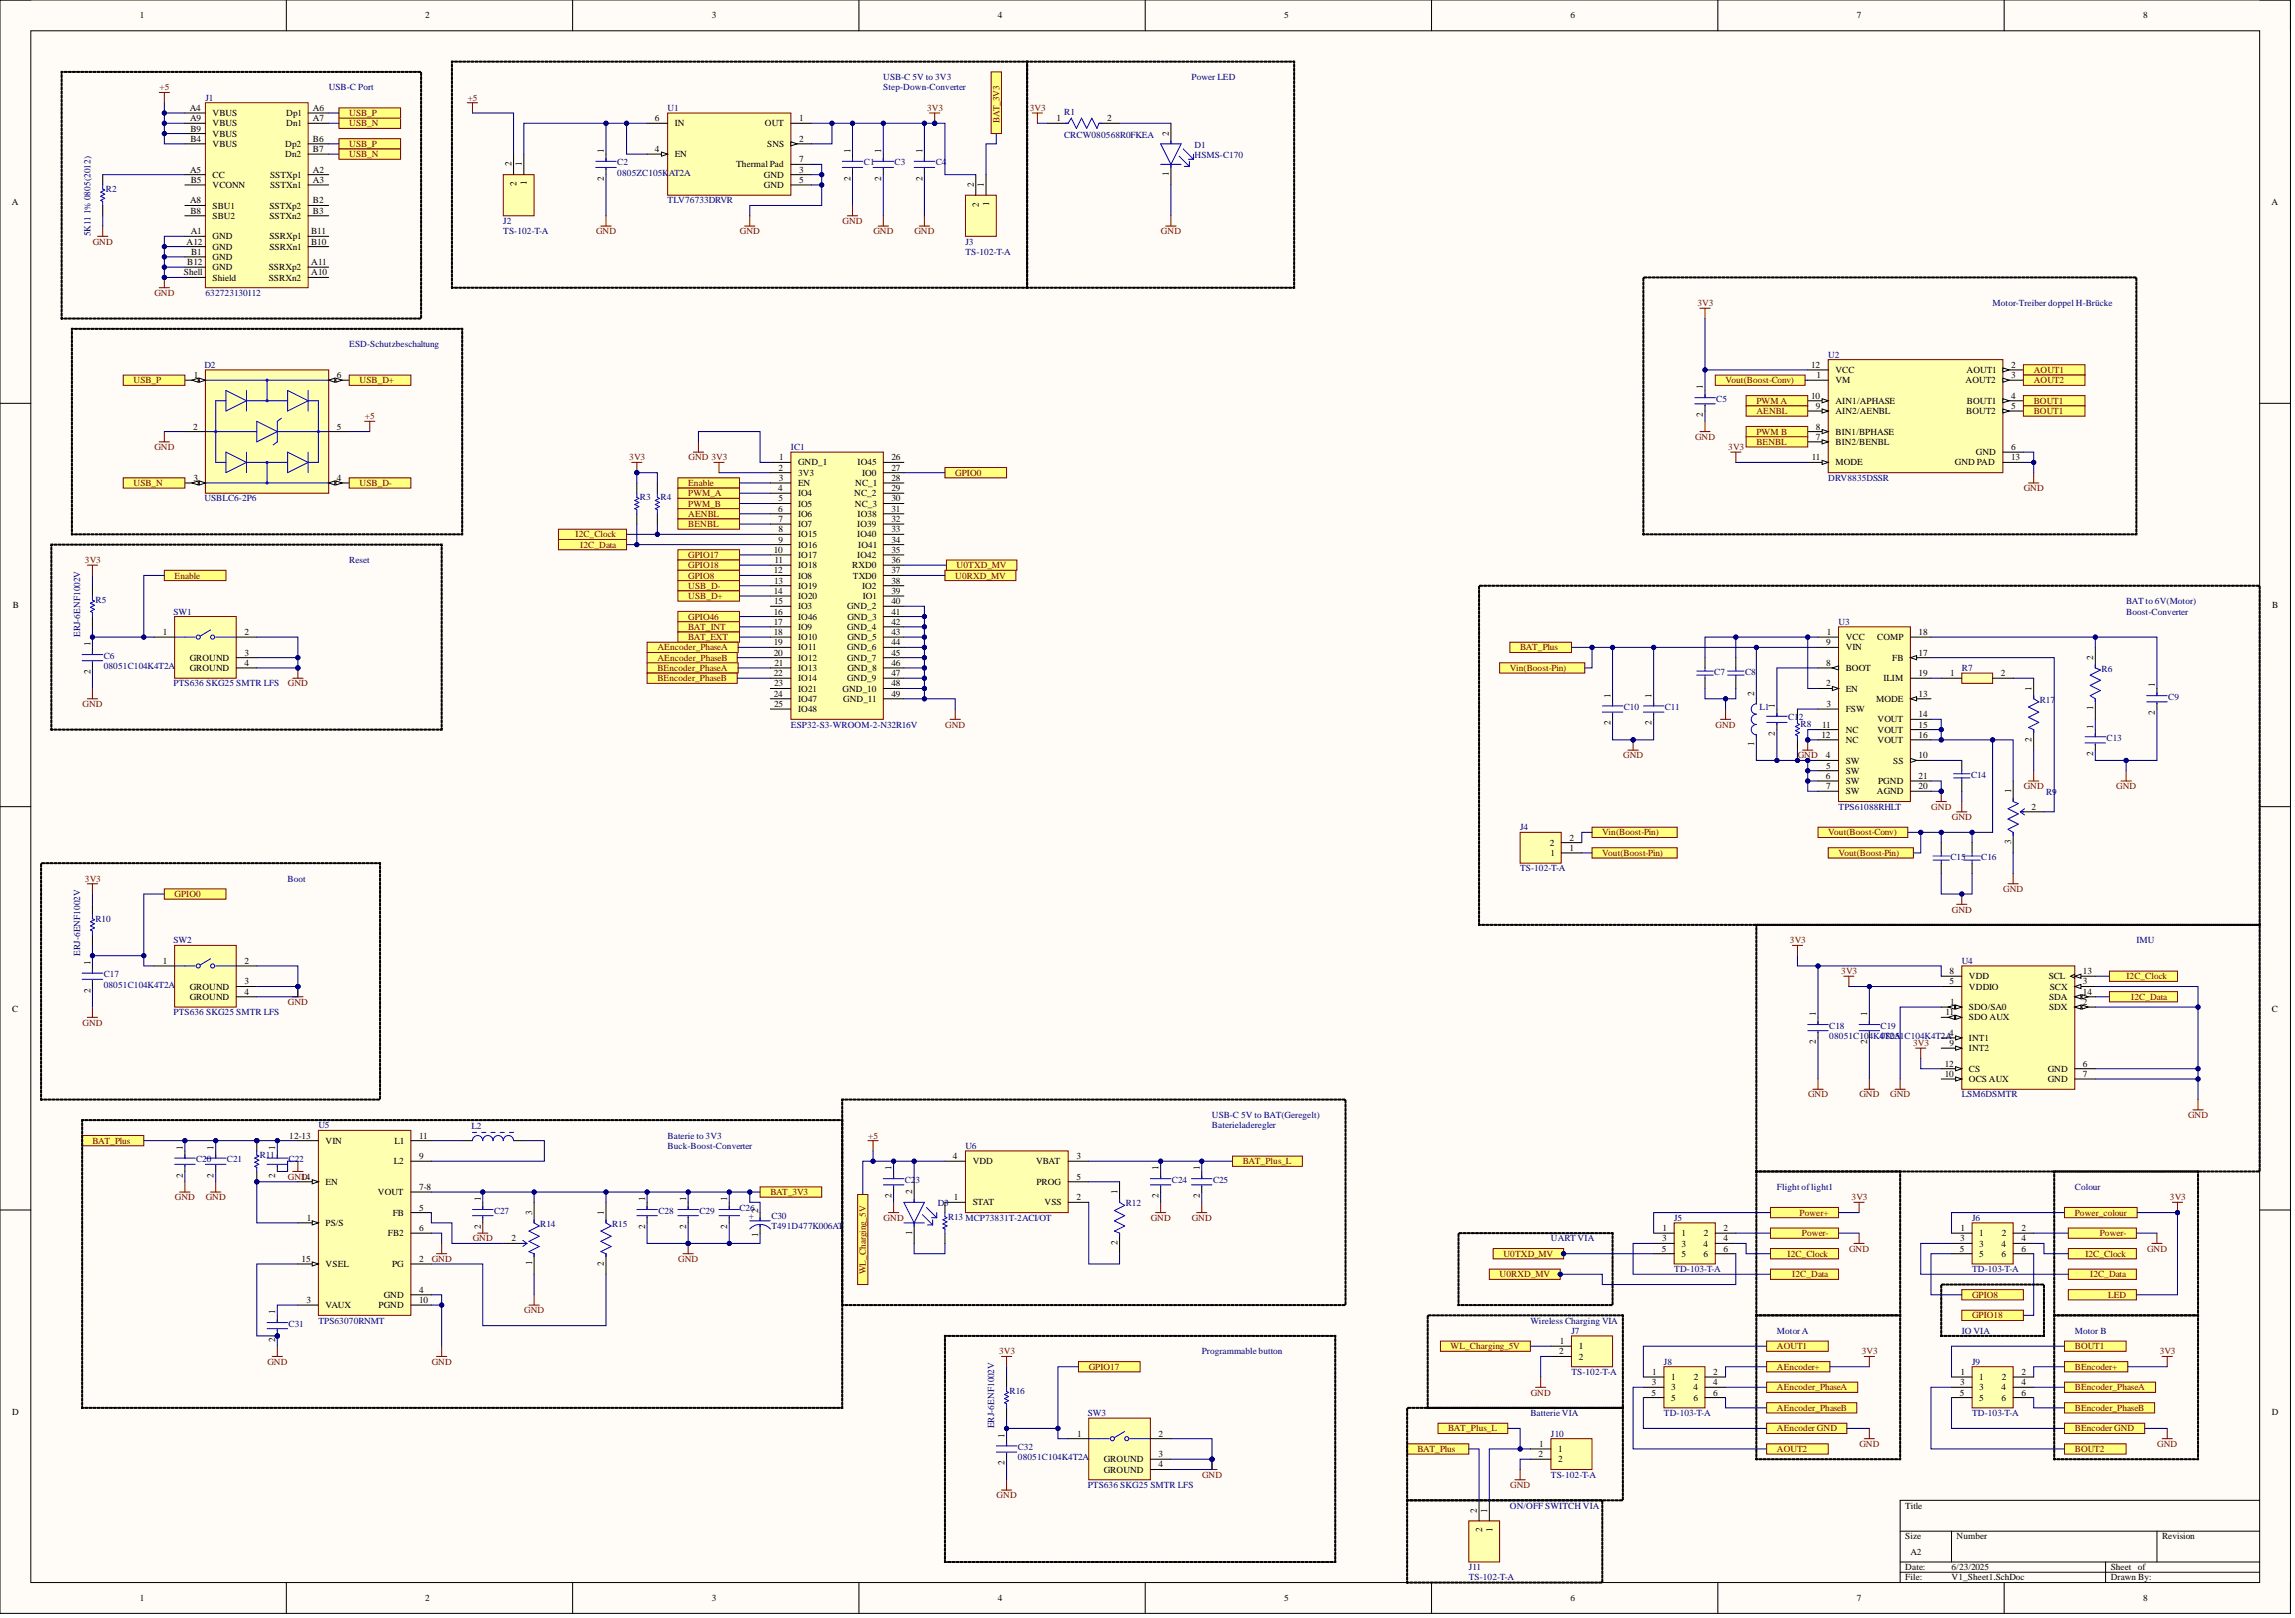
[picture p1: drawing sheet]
<svg xmlns="http://www.w3.org/2000/svg" width="566mm" height="399mm" viewBox="0 0 566 399" stroke-linecap="round" stroke-linejoin="round" font-family="sans-serif">
<defs><g id="words">
<g font-size="2.3">
<text x="34.5" y="4.6">1</text>
<text x="104.9" y="4.6">2</text>
<text x="175.6" y="4.6">3</text>
<text x="246.1" y="4.6">4</text>
<text x="316.8" y="4.6">5</text>
<text x="387.5" y="4.6">6</text>
<text x="458.1" y="4.6">7</text>
<text x="528.8" y="4.6">8</text>
<text x="46.8" y="27.4">A4</text>
<text x="46.9" y="29.9">A9</text>
<text x="52.5" y="28.6">VBUS</text>
<text x="70.6" y="28.6">Dp1</text>
<text x="77.2" y="27.4">A6</text>
<text x="77.2" y="29.9">A7</text>
<text x="161.6" y="29.9">6</text>
<text x="197.1" y="29.9">1</text>
<text x="260.7" y="29.9">1</text>
<text x="273.2" y="29.9">2</text>
<text x="47" y="35">B4</text>
<text x="47" y="32.4">B9</text>
<text x="52.5" y="31.2">VBUS</text>
<text x="52.5" y="33.7">VBUS</text>
<text x="70.6" y="31.2">Dn1</text>
<text x="77.2" y="35">B6</text>
<text x="166.5" y="31.2">IN</text>
<text x="188.7" y="31.2">OUT</text>
<text x="197.1" y="35">2</text>
<text x="288.4" y="33.4" transform="rotate(-90 288.4 33.4)">2</text>
<text x="52.5" y="36.2">VBUS</text>
<text x="70.4" y="36.2">Dp2</text>
<text x="70.4" y="38.8">Dn2</text>
<text x="77.2" y="37.5">B7</text>
<text x="126.2" y="41" transform="rotate(-90 126.2 41)">2</text>
<text x="128.7" y="41" transform="rotate(-90 128.7 41)">1</text>
<text x="149" y="37.8" transform="rotate(-90 149 37.8)">1</text>
<text x="161.6" y="37.5">4</text>
<text x="166.5" y="38.8">EN</text>
<text x="181.6" y="41.3">Thermal Pad</text>
<text x="189.3" y="36.2">SNS</text>
<text x="197.1" y="40">7</text>
<text x="209.8" y="37.8" transform="rotate(-90 209.8 37.8)">1</text>
<text x="217.4" y="37.8" transform="rotate(-90 217.4 37.8)">1</text>
<text x="227.6" y="37.8" transform="rotate(-90 227.6 37.8)">1</text>
<text x="46.9" y="42.6">A5</text>
<text x="47" y="45.1">B5</text>
<text x="52.5" y="43.8">CC</text>
<text x="52.5" y="46.4">VCONN</text>
<text x="66.6" y="43.8">SSTXp1</text>
<text x="66.6" y="46.4">SSTXn1</text>
<text x="77.2" y="42.6">A2</text>
<text x="77.2" y="45.1">A3</text>
<text x="127.5" y="45.9" transform="rotate(-90 127.5 45.9)">2</text>
<text x="130" y="45.7" transform="rotate(-90 130 45.7)">1</text>
<text x="149" y="44.6" transform="rotate(-90 149 44.6)">2</text>
<text x="188.4" y="43.8">GND</text>
<text x="188.4" y="46.4">GND</text>
<text x="197.1" y="42.6">3</text>
<text x="197.1" y="45.1">5</text>
<text x="209.8" y="44.6" transform="rotate(-90 209.8 44.6)">2</text>
<text x="217.4" y="44.6" transform="rotate(-90 217.4 44.6)">2</text>
<text x="227.6" y="44.6" transform="rotate(-90 227.6 44.6)">2</text>
<text x="240.2" y="46.1" transform="rotate(-90 240.2 46.1)">2</text>
<text x="242.8" y="46.1" transform="rotate(-90 242.8 46.1)">1</text>
<text x="288.4" y="43.4" transform="rotate(-90 288.4 43.4)">1</text>
<text x="3" y="50.5">A</text>
<text x="46.9" y="50.2">A8</text>
<text x="47" y="52.7">B8</text>
<text x="52.5" y="51.4">SBU1</text>
<text x="52.5" y="54">SBU2</text>
<text x="66.5" y="51.4">SSTXp2</text>
<text x="66.5" y="54">SSTXn2</text>
<text x="77.2" y="50.2">B2</text>
<text x="77.2" y="52.7">B3</text>
<text x="241.5" y="50.9" transform="rotate(-90 241.5 50.9)">2</text>
<text x="244" y="50.8" transform="rotate(-90 244 50.8)">1</text>
<text x="560.4" y="50.5">A</text>
<text x="47" y="57.8">A1</text>
<text x="52.5" y="59">GND</text>
<text x="66.5" y="59">SSRXp1</text>
<text x="76.8" y="57.8">B11</text>
<text x="46" y="60.3">A12</text>
<text x="46.2" y="65.4">B12</text>
<text x="47.1" y="62.8">B1</text>
<text x="52.5" y="61.6">GND</text>
<text x="52.5" y="64.1">GND</text>
<text x="66.5" y="61.6">SSRXn1</text>
<text x="76.8" y="65.4">A11</text>
<text x="76.8" y="60.3">B10</text>
<text x="45.4" y="67.9">Shell</text>
<text x="52.5" y="66.6">GND</text>
<text x="52.5" y="69.2">Shield</text>
<text x="66.3" y="69.2">SSRXn2</text>
<text x="66.3" y="66.6">SSRXp2</text>
<text x="76.8" y="67.9">A10</text>
<text x="47.8" y="93.2">1</text>
<text x="83.1" y="93.2">6</text>
<text x="446.8" y="90.7">12</text>
<text x="448.2" y="93.2">1</text>
<text x="452.8" y="92">VCC</text>
<text x="452.8" y="94.5">VM</text>
<text x="484.9" y="94.5">AOUT2</text>
<text x="485.2" y="92">AOUT1</text>
<text x="496.2" y="90.7">2</text>
<text x="496.2" y="93.2">3</text>
<text x="420.1" y="96" transform="rotate(-90 420.1 96)">1</text>
<text x="446.8" y="98.3">10</text>
<text x="448" y="100.9">9</text>
<text x="452.8" y="99.6">AIN1/APHASE</text>
<text x="485.3" y="99.6">BOUT1</text>
<text x="496.2" y="98.3">4</text>
<text x="496.2" y="100.9">5</text>
<text x="47.6" y="105.9">2</text>
<text x="83.1" y="105.9">5</text>
<text x="420.1" y="102.9" transform="rotate(-90 420.1 102.9)">2</text>
<text x="448" y="105.9">8</text>
<text x="452.8" y="107.2">BIN1/BPHASE</text>
<text x="452.8" y="102.1">AIN2/AENBL</text>
<text x="485.1" y="102.1">BOUT2</text>
<text x="192.2" y="113.5">1</text>
<text x="220" y="113.5">26</text>
<text x="447" y="113.5">11</text>
<text x="448" y="108.5">7</text>
<text x="452.8" y="109.7">BIN2/BENBL</text>
<text x="487.5" y="112.3">GND</text>
<text x="496.2" y="111">6</text>
<text x="496.2" y="113.5">13</text>
<text x="47.7" y="118.6">3</text>
<text x="83.1" y="118.6">4</text>
<text x="192.1" y="116.1">2</text>
<text x="192.2" y="118.6">3</text>
<text x="196.9" y="114.8">GND_1</text>
<text x="196.9" y="117.3">3V3</text>
<text x="196.9" y="119.9">EN</text>
<text x="211" y="119.9">NC_1</text>
<text x="211.6" y="114.8">IO45</text>
<text x="212.7" y="117.3">IO0</text>
<text x="220" y="116.1">27</text>
<text x="220" y="118.6">28</text>
<text x="452.8" y="114.8">MODE</text>
<text x="482.3" y="114.8">GND PAD</text>
<text x="192" y="121.1">4</text>
<text x="192.1" y="123.7">5</text>
<text x="196.9" y="122.4">IO4</text>
<text x="196.9" y="124.9">IO5</text>
<text x="210.7" y="122.4">NC_2</text>
<text x="210.9" y="124.9">NC_3</text>
<text x="220" y="121.1">29</text>
<text x="220" y="123.7">30</text>
<text x="192" y="126.2">6</text>
<text x="192.1" y="128.7">7</text>
<text x="192.1" y="131.3">8</text>
<text x="196.9" y="127.5">IO6</text>
<text x="196.9" y="130">IO7</text>
<text x="211.5" y="130">IO39</text>
<text x="211.6" y="127.5">IO38</text>
<text x="220" y="126.2">31</text>
<text x="220" y="128.7">32</text>
<text x="220" y="131.3">33</text>
<text x="190.9" y="136.3">10</text>
<text x="192.1" y="133.8">9</text>
<text x="196.9" y="132.5">IO15</text>
<text x="196.9" y="135.1">IO16</text>
<text x="196.9" y="137.6">IO17</text>
<text x="211.5" y="132.5">IO40</text>
<text x="211.5" y="137.6">IO42</text>
<text x="211.8" y="135.1">IO41</text>
<text x="220" y="133.8">34</text>
<text x="220" y="136.3">35</text>
<text x="190.9" y="141.4">12</text>
<text x="191" y="143.9">13</text>
<text x="191.1" y="138.9">11</text>
<text x="196.9" y="140.1">IO18</text>
<text x="196.9" y="142.7">IO8</text>
<text x="210.2" y="140.1">RXD0</text>
<text x="210.4" y="142.7">TXD0</text>
<text x="220" y="138.9">36</text>
<text x="220" y="141.4">37</text>
<text x="220" y="143.9">38</text>
<text x="3.1" y="149.9">B</text>
<text x="190.9" y="146.5">14</text>
<text x="191" y="149">15</text>
<text x="196.9" y="145.2">IO19</text>
<text x="196.9" y="147.7">IO20</text>
<text x="212.7" y="145.2">IO2</text>
<text x="212.9" y="147.7">IO1</text>
<text x="220" y="146.5">39</text>
<text x="220" y="149">40</text>
<text x="560.6" y="149.9">B</text>
<text x="190.9" y="151.5">16</text>
<text x="190.9" y="154.1">17</text>
<text x="196.9" y="150.3">IO3</text>
<text x="196.9" y="152.8">IO46</text>
<text x="196.9" y="155.3">IO9</text>
<text x="209" y="150.3">GND_2</text>
<text x="209" y="155.3">GND_4</text>
<text x="209.1" y="152.8">GND_3</text>
<text x="220" y="151.5">41</text>
<text x="220" y="154.1">42</text>
<text x="22.3" y="159.4" transform="rotate(-90 22.3 159.4)">1</text>
<text x="40.2" y="156.6">1</text>
<text x="60.3" y="156.6">2</text>
<text x="60.3" y="161.7">3</text>
<text x="190.9" y="156.6">18</text>
<text x="190.9" y="159.1">19</text>
<text x="190.9" y="161.7">20</text>
<text x="196.9" y="157.9">IO10</text>
<text x="196.9" y="160.4">IO11</text>
<text x="209" y="160.4">GND_6</text>
<text x="209.1" y="157.9">GND_5</text>
<text x="220" y="156.6">43</text>
<text x="220" y="159.1">44</text>
<text x="220" y="161.7">45</text>
<text x="450.6" y="159.1">9</text>
<text x="450.7" y="156.6">1</text>
<text x="455.4" y="157.9">VCC</text>
<text x="455.4" y="160.4">VIN</text>
<text x="463.1" y="157.9">COMP</text>
<text x="473.4" y="156.6">18</text>
<text x="473.4" y="161.7">17</text>
<text x="22.3" y="166.2" transform="rotate(-90 22.3 166.2)">2</text>
<text x="46.8" y="162.9">GROUND</text>
<text x="46.8" y="165.5">GROUND</text>
<text x="60.3" y="164.2">4</text>
<text x="190.9" y="166.7">22</text>
<text x="191.1" y="164.2">21</text>
<text x="196.9" y="162.9">IO12</text>
<text x="196.9" y="165.5">IO13</text>
<text x="209" y="162.9">GND_7</text>
<text x="209.1" y="165.5">GND_8</text>
<text x="220" y="164.2">46</text>
<text x="220" y="166.7">47</text>
<text x="450.6" y="164.2">8</text>
<text x="455.4" y="165.5">BOOT</text>
<text x="466.9" y="162.9">FB</text>
<text x="473.4" y="166.7">19</text>
<text x="481.1" y="166.7">1</text>
<text x="493.6" y="166.7">2</text>
<text x="516.4" y="162.7" transform="rotate(-90 516.4 162.7)">2</text>
<text x="190.9" y="171.8">24</text>
<text x="191" y="169.3">23</text>
<text x="196.9" y="168">IO14</text>
<text x="196.9" y="170.5">IO21</text>
<text x="196.9" y="173.1">IO47</text>
<text x="207.9" y="170.5">GND_10</text>
<text x="208" y="173.1">GND_11</text>
<text x="209" y="168">GND_9</text>
<text x="220" y="169.3">48</text>
<text x="220" y="171.8">49</text>
<text x="397.3" y="172.1" transform="rotate(-90 397.3 172.1)">1</text>
<text x="407.5" y="172.1" transform="rotate(-90 407.5 172.1)">1</text>
<text x="432.8" y="171.6" transform="rotate(-90 432.8 171.6)">2</text>
<text x="450.6" y="169.3">2</text>
<text x="455.4" y="170.5">EN</text>
<text x="462.9" y="173.1">MODE</text>
<text x="464.7" y="168">ILIM</text>
<text x="473.4" y="171.8">13</text>
<text x="501.2" y="170.3" transform="rotate(-90 501.2 170.3)">1</text>
<text x="531.6" y="169.5" transform="rotate(-90 531.6 169.5)">1</text>
<text x="191" y="174.3">25</text>
<text x="196.9" y="175.6">IO48</text>
<text x="397.3" y="178.9" transform="rotate(-90 397.3 178.9)">2</text>
<text x="407.5" y="178.9" transform="rotate(-90 407.5 178.9)">2</text>
<text x="437.9" y="174.6" transform="rotate(-90 437.9 174.6)">1</text>
<text x="449.5" y="179.4">11</text>
<text x="450.6" y="174.3">3</text>
<text x="455.4" y="175.6">FSW</text>
<text x="463.2" y="178.1">VOUT</text>
<text x="473.4" y="176.9">14</text>
<text x="473.4" y="179.4">15</text>
<text x="516.4" y="179.7" transform="rotate(-90 516.4 179.7)">1</text>
<text x="516.4" y="175.2" transform="rotate(-90 516.4 175.2)">1</text>
<text x="531.6" y="176.4" transform="rotate(-90 531.6 176.4)">2</text>
<text x="432.8" y="184.1" transform="rotate(-90 432.8 184.1)">1</text>
<text x="437.9" y="181.4" transform="rotate(-90 437.9 181.4)">2</text>
<text x="449.4" y="181.9">12</text>
<text x="455.4" y="180.7">NC</text>
<text x="455.4" y="183.2">NC</text>
<text x="463.2" y="180.7">VOUT</text>
<text x="463.2" y="183.2">VOUT</text>
<text x="473.4" y="181.9">16</text>
<text x="501.2" y="183" transform="rotate(-90 501.2 183)">2</text>
<text x="450.5" y="187">4</text>
<text x="450.6" y="189.5">5</text>
<text x="455.4" y="188.3">SW</text>
<text x="455.4" y="190.8">SW</text>
<text x="467.1" y="188.3">SS</text>
<text x="473.4" y="187">10</text>
<text x="516.4" y="186.5" transform="rotate(-90 516.4 186.5)">2</text>
<text x="450.5" y="192.1">6</text>
<text x="450.6" y="194.6">7</text>
<text x="455.4" y="193.3">SW</text>
<text x="455.4" y="195.9">SW</text>
<text x="463.1" y="195.9">AGND</text>
<text x="463.4" y="193.3">PGND</text>
<text x="473.4" y="194.6">20</text>
<text x="473.4" y="192.1">21</text>
<text x="496.2" y="195.6" transform="rotate(-90 496.2 195.6)">1</text>
<text x="501.2" y="199.7">2</text>
<text x="382.4" y="208.6">2</text>
<text x="387.2" y="209.8">1</text>
<text x="387.2" y="207.3">2</text>
<text x="496.2" y="208.2" transform="rotate(-90 496.2 208.2)">3</text>
<text x="382.6" y="211.1">1</text>
<text x="22.3" y="237.9" transform="rotate(-90 22.3 237.9)">1</text>
<text x="40.2" y="237.7">1</text>
<text x="60.3" y="237.7">2</text>
<text x="22.3" y="244.8" transform="rotate(-90 22.3 244.8)">2</text>
<text x="46.8" y="244">GROUND</text>
<text x="60.3" y="242.8">3</text>
<text x="60.3" y="245.3">4</text>
<text x="481" y="240.2">8</text>
<text x="481" y="242.8">5</text>
<text x="485.8" y="241.5">VDD</text>
<text x="485.8" y="244">VDDIO</text>
<text x="505.5" y="241.5">SCL</text>
<text x="505.7" y="244">SCX</text>
<text x="513.9" y="240.2">13</text>
<text x="513.9" y="242.8">3</text>
<text x="513.9" y="245.3">14</text>
<text x="3" y="249.4">C</text>
<text x="46.8" y="246.6">GROUND</text>
<text x="448" y="250.6" transform="rotate(-90 448 250.6)">1</text>
<text x="460.7" y="250.6" transform="rotate(-90 460.7 250.6)">1</text>
<text x="479.9" y="250.4">11</text>
<text x="481.1" y="247.8">1</text>
<text x="485.8" y="249.1">SDO/SA0</text>
<text x="485.8" y="251.6">SDO AUX</text>
<text x="505.5" y="246.6">SDA</text>
<text x="505.5" y="249.1">SDX</text>
<text x="513.9" y="247.8">2</text>
<text x="560.5" y="249.4">C</text>
<text x="448" y="257.5" transform="rotate(-90 448 257.5)">2</text>
<text x="460.7" y="257.5" transform="rotate(-90 460.7 257.5)">2</text>
<text x="480.9" y="255.4">4</text>
<text x="481" y="258">9</text>
<text x="485.8" y="256.7">INT1</text>
<text x="479.8" y="263">12</text>
<text x="485.8" y="259.2">INT2</text>
<text x="513.9" y="263">6</text>
<text x="479.8" y="265.6">10</text>
<text x="485.8" y="264.3">CS</text>
<text x="485.8" y="266.8">OCS AUX</text>
<text x="505.2" y="264.3">GND</text>
<text x="505.2" y="266.8">GND</text>
<text x="513.9" y="265.6">7</text>
<text x="71.4" y="280.8">12-13</text>
<text x="103.4" y="280.8">11</text>
<text x="45.1" y="283.6" transform="rotate(-90 45.1 283.6)">1</text>
<text x="52.7" y="283.6" transform="rotate(-90 52.7 283.6)">1</text>
<text x="67.9" y="283.6" transform="rotate(-90 67.9 283.6)">1</text>
<text x="80.3" y="282">VIN</text>
<text x="97.1" y="287.1">L2</text>
<text x="97.3" y="282">L1</text>
<text x="103.4" y="285.8">9</text>
<text x="235.1" y="285.8">4</text>
<text x="240" y="287.1">VDD</text>
<text x="255.6" y="287.1">VBAT</text>
<text x="265.6" y="285.8">3</text>
<text x="45.1" y="290.4" transform="rotate(-90 45.1 290.4)">2</text>
<text x="52.7" y="290.4" transform="rotate(-90 52.7 290.4)">2</text>
<text x="67.9" y="290.4" transform="rotate(-90 67.9 290.4)">2</text>
<text x="80.3" y="292.2">EN</text>
<text x="103.4" y="293.4">7-8</text>
<text x="220" y="288.6" transform="rotate(-90 220 288.6)">1</text>
<text x="255.7" y="292.2">PROG</text>
<text x="265.6" y="290.9">5</text>
<text x="285.8" y="288.6" transform="rotate(-90 285.8 288.6)">1</text>
<text x="296" y="288.6" transform="rotate(-90 296 288.6)">1</text>
<text x="93.3" y="294.7">VOUT</text>
<text x="96.9" y="299.8">FB</text>
<text x="103.4" y="298.5">5</text>
<text x="118.6" y="296.2" transform="rotate(-90 118.6 296.2)">1</text>
<text x="131.3" y="299.5" transform="rotate(-90 131.3 299.5)">3</text>
<text x="149" y="299.5" transform="rotate(-90 149 299.5)">1</text>
<text x="159.1" y="296.2" transform="rotate(-90 159.1 296.2)">1</text>
<text x="169.3" y="296.2" transform="rotate(-90 169.3 296.2)">1</text>
<text x="179.4" y="296.2" transform="rotate(-90 179.4 296.2)">1</text>
<text x="187" y="299" transform="rotate(-90 187 299)">2</text>
<text x="220" y="295.5" transform="rotate(-90 220 295.5)">2</text>
<text x="225" y="294.5" transform="rotate(-90 225 294.5)">2</text>
<text x="235.3" y="296">1</text>
<text x="240" y="297.2">STAT</text>
<text x="257.7" y="297.2">VSS</text>
<text x="265.6" y="296">2</text>
<text x="275.7" y="294.5" transform="rotate(-90 275.7 294.5)">1</text>
<text x="285.8" y="295.5" transform="rotate(-90 285.8 295.5)">2</text>
<text x="296" y="295.5" transform="rotate(-90 296 295.5)">2</text>
<text x="75.7" y="301">1</text>
<text x="80.3" y="302.3">PS/S</text>
<text x="95.7" y="304.8">FB2</text>
<text x="103.4" y="303.6">6</text>
<text x="118.6" y="303.1" transform="rotate(-90 118.6 303.1)">2</text>
<text x="159.1" y="303.1" transform="rotate(-90 159.1 303.1)">2</text>
<text x="169.3" y="303.1" transform="rotate(-90 169.3 303.1)">2</text>
<text x="179.4" y="303.1" transform="rotate(-90 179.4 303.1)">2</text>
<text x="187" y="304.9" transform="rotate(-90 187 304.9)">1</text>
<text x="225" y="304.4" transform="rotate(-90 225 304.4)">1</text>
<text x="410.2" y="303.6">1</text>
<text x="414.8" y="304.8">1</text>
<text x="420.4" y="304.8">2</text>
<text x="425.2" y="303.6">2</text>
<text x="483.7" y="303.6">1</text>
<text x="488.3" y="304.8">1</text>
<text x="493.9" y="304.8">2</text>
<text x="498.7" y="303.6">2</text>
<text x="74.4" y="311.2">15</text>
<text x="103.4" y="311.2">2</text>
<text x="126.2" y="306.1">2</text>
<text x="275.7" y="307.1" transform="rotate(-90 275.7 307.1)">2</text>
<text x="410" y="308.7">5</text>
<text x="410.1" y="306.1">3</text>
<text x="414.8" y="307.4">3</text>
<text x="414.8" y="309.9">5</text>
<text x="420.3" y="307.4">4</text>
<text x="420.3" y="309.9">6</text>
<text x="425.2" y="306.1">4</text>
<text x="425.2" y="308.7">6</text>
<text x="483.5" y="308.7">5</text>
<text x="483.6" y="306.1">3</text>
<text x="488.3" y="307.4">3</text>
<text x="488.3" y="309.9">5</text>
<text x="493.8" y="307.4">4</text>
<text x="493.8" y="309.9">6</text>
<text x="498.7" y="306.1">4</text>
<text x="498.7" y="308.7">6</text>
<text x="80.3" y="312.5">VSEL</text>
<text x="96.7" y="312.5">PG</text>
<text x="131.3" y="312" transform="rotate(-90 131.3 312)">1</text>
<text x="149" y="312.2" transform="rotate(-90 149 312.2)">2</text>
<text x="75.6" y="321.3">3</text>
<text x="80.3" y="322.6">VAUX</text>
<text x="93.4" y="322.6">PGND</text>
<text x="94.7" y="320.1">GND</text>
<text x="103.4" y="318.8">4</text>
<text x="103.4" y="321.3">10</text>
<text x="67.9" y="324.1" transform="rotate(-90 67.9 324.1)">1</text>
<text x="67.9" y="331" transform="rotate(-90 67.9 331)">2</text>
<text x="384.7" y="334">2</text>
<text x="384.8" y="331.5">1</text>
<text x="389.5" y="332.7">1</text>
<text x="389.5" y="335.3">2</text>
<text x="407.6" y="341.6">3</text>
<text x="407.6" y="339.1">1</text>
<text x="412.3" y="340.3">1</text>
<text x="417.9" y="340.3">2</text>
<text x="422.7" y="339.1">2</text>
<text x="422.7" y="341.6">4</text>
<text x="483.6" y="341.6">3</text>
<text x="483.7" y="339.1">1</text>
<text x="488.3" y="340.3">1</text>
<text x="493.9" y="340.3">2</text>
<text x="498.7" y="339.1">2</text>
<text x="498.7" y="341.6">4</text>
<text x="407.5" y="344.1">5</text>
<text x="412.3" y="342.9">3</text>
<text x="412.3" y="345.4">5</text>
<text x="417.8" y="342.9">4</text>
<text x="417.8" y="345.4">6</text>
<text x="422.7" y="344.1">6</text>
<text x="483.5" y="344.1">5</text>
<text x="488.3" y="342.9">3</text>
<text x="488.3" y="345.4">5</text>
<text x="493.8" y="342.9">4</text>
<text x="493.8" y="345.4">6</text>
<text x="498.7" y="344.1">6</text>
<text x="3" y="348.9">D</text>
<text x="560.5" y="348.9">D</text>
<text x="247.8" y="354.5" transform="rotate(-90 247.8 354.5)">1</text>
<text x="265.7" y="354.3">1</text>
<text x="285.8" y="354.3">2</text>
<text x="285.8" y="359.3">3</text>
<text x="379.6" y="359.3">2</text>
<text x="379.8" y="356.8">1</text>
<text x="384.4" y="358.1">1</text>
<text x="247.8" y="361.4" transform="rotate(-90 247.8 361.4)">2</text>
<text x="272.3" y="360.6">GROUND</text>
<text x="272.3" y="363.1">GROUND</text>
<text x="285.8" y="361.9">4</text>
<text x="384.4" y="360.6">2</text>
<text x="364.4" y="373" transform="rotate(-90 364.4 373)">2</text>
<text x="365.7" y="377.8" transform="rotate(-90 365.7 377.8)">2</text>
<text x="366.9" y="373" transform="rotate(-90 366.9 373)">1</text>
<text x="368.2" y="377.7" transform="rotate(-90 368.2 377.7)">1</text>
<text x="470.1" y="372">Title</text>
<text x="470.1" y="379.6">Size</text>
<text x="471.3" y="383.4">A2</text>
<text x="482.7" y="379.6">Number</text>
<text x="533.4" y="379.6">Revision</text>
<text x="470.1" y="387.2">Date:</text>
<text x="470.1" y="389.7">File:</text>
<text x="481.5" y="387.2">6/23/2025</text>
<text x="481.5" y="389.7">V1_Sheet1.SchDoc</text>
<text x="520.7" y="387.2">Sheet of</text>
<text x="520.7" y="389.7">Drawn By:</text>
<text x="34.5" y="394.8">1</text>
<text x="104.9" y="394.8">2</text>
<text x="175.6" y="394.8">3</text>
<text x="246.1" y="394.8">4</text>
<text x="316.8" y="394.8">5</text>
<text x="387.5" y="394.8">6</text>
<text x="458.1" y="394.8">7</text>
<text x="528.8" y="394.8">8</text>
</g>
<g font-size="2.3" fill="#800000">
<text x="39.4" y="22.3">+5</text>
<text x="86.2" y="28.6">USB_P</text>
<text x="115.4" y="24.8">+5</text>
<text x="228.7" y="27.4">3V3</text>
<text x="254.1" y="27.4">3V3</text>
<text x="86.2" y="31.2">USB_N</text>
<text x="246.6" y="30.4" transform="rotate(-90 246.6 30.4)">BAT_3V3</text>
<text x="86.2" y="36.2">USB_P</text>
<text x="86.2" y="38.8">USB_N</text>
<text x="147.1" y="57.8">GND</text>
<text x="182.5" y="57.8">GND</text>
<text x="207.9" y="55.2">GND</text>
<text x="215.5" y="57.8">GND</text>
<text x="225.6" y="57.8">GND</text>
<text x="286.4" y="57.8">GND</text>
<text x="22.9" y="60.3">GND</text>
<text x="38.1" y="73">GND</text>
<text x="418.8" y="75.5">3V3</text>
<text x="32.9" y="94.5">USB_P</text>
<text x="88.7" y="94.5">USB_D+</text>
<text x="425.7" y="94.5">Vout(Boost-Conv)</text>
<text x="501.7" y="92">AOUT1</text>
<text x="501.7" y="94.5">AOUT2</text>
<text x="433.3" y="99.6">PWM A</text>
<text x="501.7" y="99.6">BOUT1</text>
<text x="90" y="103.4">+5</text>
<text x="433.3" y="107.2">PWM B</text>
<text x="433.3" y="102.1">AENBL</text>
<text x="501.7" y="102.1">BOUT1</text>
<text x="38.1" y="111">GND</text>
<text x="155.3" y="113.5">3V3</text>
<text x="169.9" y="113.5">GND 3V3</text>
<text x="418.2" y="108.5">GND</text>
<text x="426.4" y="111">3V3</text>
<text x="433.3" y="109.7">BENBL</text>
<text x="32.9" y="119.9">USB_N</text>
<text x="88.7" y="119.9">USB_D-</text>
<text x="169.8" y="119.9">Enable</text>
<text x="235.7" y="117.3">GPIO0</text>
<text x="169.8" y="122.4">PWM_A</text>
<text x="169.8" y="124.9">PWM_B</text>
<text x="499.3" y="121.1">GND</text>
<text x="169.8" y="127.5">AENBL</text>
<text x="169.8" y="130">BENBL</text>
<text x="142" y="132.5">I2C_Clock</text>
<text x="143.2" y="135.1">I2C_Data</text>
<text x="169.8" y="137.6">GPIO17</text>
<text x="20.9" y="138.9">3V3</text>
<text x="43.1" y="142.7">Enable</text>
<text x="169.8" y="140.1">GPIO18</text>
<text x="169.8" y="142.7">GPIO8</text>
<text x="235.7" y="142.7">U0RXD_MV</text>
<text x="236" y="140.1">U0TXD_MV</text>
<text x="169.8" y="145.2">USB_D-</text>
<text x="169.8" y="147.7">USB_D+</text>
<text x="169.8" y="152.8">GPIO46</text>
<text x="169.8" y="155.3">BAT_INT</text>
<text x="162.2" y="160.4">AEncoder_PhaseA</text>
<text x="169.8" y="157.9">BAT_EXT</text>
<text x="375" y="160.4">BAT_Plus</text>
<text x="162.2" y="162.9">AEncoder_PhaseB</text>
<text x="162.2" y="165.5">BEncoder_PhaseA</text>
<text x="372.5" y="165.5">Vin(Boost-Pin)</text>
<text x="71" y="169.3">GND</text>
<text x="162.2" y="168">BEncoder_PhaseB</text>
<text x="20.4" y="174.3">GND</text>
<text x="233.2" y="179.4">GND</text>
<text x="423.3" y="179.4">GND</text>
<text x="400.5" y="187">GND</text>
<text x="443.5" y="187">GND</text>
<text x="499.3" y="194.6">GND</text>
<text x="522.1" y="194.6">GND</text>
<text x="476.5" y="199.7">GND</text>
<text x="481.6" y="202.2">GND</text>
<text x="395.3" y="206">Vin(Boost-Pin)</text>
<text x="451.1" y="206">Vout(Boost-Conv)</text>
<text x="395.3" y="211.1">Vout(Boost-Pin)</text>
<text x="453.6" y="211.1">Vout(Boost-Pin)</text>
<text x="20.9" y="217.4">3V3</text>
<text x="43.1" y="221.2">GPIO0</text>
<text x="494.2" y="220">GND</text>
<text x="481.6" y="225">GND</text>
<text x="441.6" y="232.6">3V3</text>
<text x="454.3" y="240.2">3V3</text>
<text x="524.6" y="241.5">I2C_Clock</text>
<text x="71" y="247.8">GND</text>
<text x="525.8" y="246.6">I2C_Data</text>
<text x="20.4" y="252.9">GND</text>
<text x="472" y="258">3V3</text>
<text x="446.1" y="270.6">GND</text>
<text x="458.7" y="270.6">GND</text>
<text x="466.3" y="270.6">GND</text>
<text x="539.8" y="275.7">GND</text>
<text x="214.2" y="280.8">+5</text>
<text x="22.8" y="282">BAT_Plus</text>
<text x="306.6" y="287.1">BAT_Plus_L</text>
<text x="71" y="290.9">GN14</text>
<text x="74.3" y="290.9">D</text>
<text x="43.2" y="296">GND</text>
<text x="50.8" y="296">GND</text>
<text x="190.1" y="294.7">BAT_3V3</text>
<text x="444" y="299.8">Power+</text>
<text x="456.8" y="296">3V3</text>
<text x="511.9" y="299.8">Power_colour</text>
<text x="535.4" y="296">3V3</text>
<text x="218" y="301">GND</text>
<text x="283.9" y="301">GND</text>
<text x="294" y="301">GND</text>
<text x="444.6" y="304.8">Power-</text>
<text x="518" y="304.8">Power-</text>
<text x="106.5" y="311.2">GND</text>
<text x="116.7" y="306.1">GND</text>
<text x="167.3" y="311.2">GND</text>
<text x="370.9" y="309.9">U0TXD_MV</text>
<text x="441" y="309.9">I2C_Clock</text>
<text x="456.2" y="308.7">GND</text>
<text x="514.5" y="309.9">I2C_Clock</text>
<text x="529.7" y="308.7">GND</text>
<text x="213.6" y="314.2" transform="rotate(-90 213.6 314.2)">WL_Charging_5V</text>
<text x="370" y="315">U0RXD_MV</text>
<text x="442.2" y="315">I2C_Data</text>
<text x="515.7" y="315">I2C_Data</text>
<text x="129.3" y="323.9">GND</text>
<text x="486.5" y="320.1">GPIO8</text>
<text x="520.2" y="320.1">LED</text>
<text x="486.5" y="325.1">GPIO18</text>
<text x="246.5" y="334">3V3</text>
<text x="357.9" y="332.7">WL_Charging_5V</text>
<text x="438.4" y="332.7">AOUT1</text>
<text x="459.3" y="334">3V3</text>
<text x="511.9" y="332.7">BOUT1</text>
<text x="532.8" y="334">3V3</text>
<text x="66" y="336.5">GND</text>
<text x="106.5" y="336.5">GND</text>
<text x="268.6" y="337.8">GPIO17</text>
<text x="438.4" y="337.8">AEncoder+</text>
<text x="511.9" y="337.8">BEncoder+</text>
<text x="377.7" y="344.1">GND</text>
<text x="438.4" y="342.9">AEncoder_PhaseA</text>
<text x="438.4" y="347.9">AEncoder_PhaseB</text>
<text x="511.9" y="342.9">BEncoder_PhaseA</text>
<text x="511.9" y="347.9">BEncoder_PhaseB</text>
<text x="357.3" y="353">BAT_Plus_L</text>
<text x="438.4" y="353">AEncoder GND</text>
<text x="511.9" y="353">BEncoder GND</text>
<text x="349.7" y="358.1">BAT_Plus</text>
<text x="438.4" y="358.1">AOUT2</text>
<text x="458.7" y="356.8">GND</text>
<text x="511.9" y="358.1">BOUT2</text>
<text x="532.2" y="356.8">GND</text>
<text x="296.6" y="364.4">GND</text>
<text x="245.9" y="369.5">GND</text>
<text x="372.6" y="366.9">GND</text>
</g>
<g font-size="2.3" fill="#000080">
<text x="81.1" y="22.3">USB-C Port</text>
<text x="217.9" y="22.3">Step-Down-Converter</text>
<text x="217.9" y="19.8">USB-C 5V to 3V3</text>
<text x="293.9" y="19.8">Power LED</text>
<text x="50.7" y="24.8">J1</text>
<text x="164.7" y="27.4">U1</text>
<text x="262.5" y="28.4">R1</text>
<text x="262.5" y="33.9">CRCW080568R0FKEA</text>
<text x="152.3" y="40.8">C2</text>
<text x="213.1" y="40.8">C1</text>
<text x="220.7" y="40.8">C3</text>
<text x="230.9" y="40.8">C4</text>
<text x="294.7" y="36.5">D1</text>
<text x="294.7" y="39">HSMS-C170</text>
<text x="26.1" y="47.4">R2</text>
<text x="152.3" y="43.3">0805ZC105K</text>
<text x="165" y="43.3">AT2A</text>
<text x="164.7" y="50.2">TLV76733DRVR</text>
<text x="22.3" y="58.3" transform="rotate(-90 22.3 58.3)">5K111%0805(2012)</text>
<text x="124.2" y="55.2">J2</text>
<text x="124.2" y="57.8">TS-102-T-A</text>
<text x="238.2" y="60.3">J3</text>
<text x="238.2" y="62.8">TS-102-T-A</text>
<text x="50.7" y="73">632723130112</text>
<text x="491.6" y="75.5">Motor-Treiber doppel H-Brücke</text>
<text x="86.2" y="85.6">ESD-Schutzbeschaltung</text>
<text x="451.1" y="88.2">U2</text>
<text x="50.4" y="90.7">D2</text>
<text x="423.4" y="99.1">C5</text>
<text x="195.1" y="111">IC1</text>
<text x="451.1" y="118.6">DRV8835DSSR</text>
<text x="50.4" y="123.7">USBLC6-2P6</text>
<text x="157.9" y="123.4">R3</text>
<text x="162.9" y="123.4">R4</text>
<text x="86.2" y="138.9">Reset</text>
<text x="23.6" y="148.7">R5</text>
<text x="524.5" y="149">BAT to 6V(Motor)</text>
<text x="42.8" y="151.5">SW1</text>
<text x="453.6" y="154.1">U3</text>
<text x="524.5" y="151.5">Boost-Converter</text>
<text x="19.8" y="157.1" transform="rotate(-90 19.8 157.1)">ERJ-6ENF1002V</text>
<text x="25.6" y="162.4">C6</text>
<text x="25.6" y="165">08051C104K4T2A</text>
<text x="422.9" y="166.5">C7</text>
<text x="430.5" y="166.5">C8</text>
<text x="484" y="165.5">R7</text>
<text x="518.5" y="165.7">R6</text>
<text x="42.8" y="169.3">PTS636 SKG25 SMTR LFS</text>
<text x="503.3" y="173.3">R17</text>
<text x="534.9" y="172.6">C9</text>
<text x="195.1" y="179.4">ESP32-S3-WROOM-2-N32R16V</text>
<text x="400.6" y="175.1">C10</text>
<text x="410.8" y="175.1">C11</text>
<text x="434.1" y="175.1">L1</text>
<text x="441.2" y="177.6">C12</text>
<text x="444.2" y="179.2">R8</text>
<text x="519.7" y="182.7">C13</text>
<text x="486.3" y="191.8">C14</text>
<text x="504.8" y="196.1">R9</text>
<text x="453.6" y="199.7">TPS61088RHLT</text>
<text x="375" y="204.8">J4</text>
<text x="375" y="214.9">TS-102-T-A</text>
<text x="481.2" y="212.1">C15</text>
<text x="488.8" y="212.1">C16</text>
<text x="71" y="217.4">Boot</text>
<text x="23.6" y="227.3">R10</text>
<text x="42.8" y="232.6">SW2</text>
<text x="527.1" y="232.6">IMU</text>
<text x="19.8" y="235.7" transform="rotate(-90 19.8 235.7)">ERJ-6ENF1002V</text>
<text x="484" y="237.7">U4</text>
<text x="25.6" y="241">C17</text>
<text x="25.6" y="243.5">08051C104K4T2A</text>
<text x="42.8" y="250.4">PTS636 SKG25 SMTR LFS</text>
<text x="451.3" y="253.7">C18</text>
<text x="451.3" y="256.2">08051C104K40T2A</text>
<text x="464" y="253.7">C19</text>
<text x="465.2" y="256.2">8051C104K4T2A</text>
<text x="299" y="275.7">USB-C 5V to BAT(Geregelt)</text>
<text x="484" y="270.6">LSM6DSMTR</text>
<text x="78.6" y="278.2">U5</text>
<text x="116.3" y="278.5">L2</text>
<text x="164.7" y="280.8">Baterie to 3V3</text>
<text x="299" y="278.2">Baterieladeregler</text>
<text x="48.4" y="286.6">C20</text>
<text x="56" y="286.6">C21</text>
<text x="64.1" y="285.6">R11</text>
<text x="71.2" y="286.6">C2</text>
<text x="73.8" y="286.6">2</text>
<text x="164.7" y="283.3">Buck-Boost-Converter</text>
<text x="238.2" y="283.3">U6</text>
<text x="223.2" y="291.7">C2</text>
<text x="225.9" y="291.7">3</text>
<text x="289.1" y="291.7">C24</text>
<text x="299.3" y="291.7">C25</text>
<text x="438.4" y="293.4">Flight oflight1</text>
<text x="511.9" y="293.4">Colour</text>
<text x="121.9" y="299.3">C27</text>
<text x="162.4" y="299.3">C28</text>
<text x="172.6" y="299.3">C29</text>
<text x="182.5" y="298.5">C26</text>
<text x="231.4" y="297.5">D3</text>
<text x="277.7" y="297.5">R12</text>
<text x="133.3" y="302.6">R14</text>
<text x="151" y="302.6">R15</text>
<text x="184.7" y="300.5">+</text>
<text x="190.3" y="300.5">C30</text>
<text x="190.3" y="303.1">T491D477K006AT</text>
<text x="233.9" y="300.8">R13 MCP73831T-2ACI/OT</text>
<text x="413" y="301">J5</text>
<text x="486.5" y="301">J6</text>
<text x="382.6" y="306.1">UART VIA</text>
<text x="413" y="313.7">TD-103-T-A</text>
<text x="486.5" y="313.7">TD-103-T-A</text>
<text x="71.2" y="327.1">C31</text>
<text x="78.6" y="326.4">TPS63070RNMT</text>
<text x="377.6" y="326.4">Wireless Charging VIA</text>
<text x="387.7" y="328.9">J7</text>
<text x="438.4" y="328.9">Motor A</text>
<text x="484" y="328.9">IO VIA</text>
<text x="511.9" y="328.9">Motor B</text>
<text x="296.5" y="334">Programmable button</text>
<text x="387.7" y="339.1">TS-102-T-A</text>
<text x="410.5" y="336.5">J8</text>
<text x="486.5" y="336.5">J9</text>
<text x="249.1" y="343.9">R16</text>
<text x="245.3" y="352.2" transform="rotate(-90 245.3 352.2)">ERJ-6ENF1002V</text>
<text x="268.4" y="349.2">SW3</text>
<text x="377.6" y="349.2">Batterie VIA</text>
<text x="410.5" y="349.2">TD-103-T-A</text>
<text x="486.5" y="349.2">TD-103-T-A</text>
<text x="251.1" y="357.6">C32</text>
<text x="382.6" y="354.3">J10</text>
<text x="251.1" y="360.1">08051C104K4T2A</text>
<text x="382.6" y="364.4">TS-102-T-A</text>
<text x="268.4" y="366.9">PTS636 SKG25 SMTR LFS</text>
<text x="372.5" y="372">ON/OFF SWITCH VIA</text>
<text x="362.4" y="387.2">J11</text>
<text x="362.4" y="389.7">TS-102-T-A</text>
</g>
</g></defs>
<path d="M0 0h565.1v397.9h-565.1z" fill-rule="evenodd" fill="#fffcf8"/>
<path d="M0 0h565.1v397.9h-565.1z" fill="none" stroke="#000" stroke-width=".25"/>
<path d="M7.6 7.6h549.9v382.6h-549.9z" fill-rule="evenodd" fill="#fffcf8"/>
<g fill="none" stroke="#000" stroke-width=".25">
<path d="M0 0h7.6M70.6 0v7.6M141.3 0v7.6M211.9 0v7.6M282.5 0v7.6M353.2 0v7.6M423.8 0v7.6M494.5 0v7.6M557.5 0h7.6v7.6M7.6 7.6h549.9v382.6h-549.9zM0 99.5h7.6M557.5 99.5h7.6"/>
<path d="M0 198.9h7.6M557.5 198.9h7.6M0 298.4h7.6M557.5 298.4h7.6M468.8 377.6h88.7M481.5 377.6v7.6M532.1 377.6v7.6M557.5 370h-88.7v20.2M70.6 390.2v7.7M141.3 390.2v7.7M211.9 390.2v7.7M282.5 390.2v7.7"/>
<path d="M353.2 390.2v7.7M423.8 390.2v7.7M468.8 385.2h88.7M468.8 387.7h88.7M494.5 390.2v7.7M519.5 385.2v5M565.1 390.2v7.7"/>
</g>
<path d="M171 111.5h2.6M172.3 109v2.5" fill="none" stroke="#800000" stroke-width=".25"/>
<path d="M43.1 152h15.2v15.2h-15.2z" fill-rule="evenodd" fill="#ffffb0"/>
<path d="M176.1 114h2.5M177.4 114v2.6M43.1 152h15.2v15.2h-15.2z" fill="none" stroke="#800000" stroke-width=".25"/>
<g fill="none" stroke="#00f" stroke-width=".25">
<path d="M43.1 157.1h5M51.9 155.3l-2.5 1.6M53.2 157.1h5.1"/>
<circle cx="48.9" cy="157.1" r=".51"/>
<circle cx="52.5" cy="157.1" r=".51"/>
</g>
<path d="M38 157.1h5.1M58.3 157.1h5.1M58.3 162.2h5.1M58.3 164.7h5.1" fill="none" stroke="#000" stroke-width=".25"/>
<path d="M167.2 117.8h15.3v2.6h-15.3z" fill-rule="evenodd" fill="#ffff80"/>
<path d="M167.2 117.8h15.3v2.6h-15.3z" fill="none" stroke="#800000" stroke-width=".25"/>
<path d="M167.2 150.8h15.3v2.5h-15.3z" fill-rule="evenodd" fill="#ffff80"/>
<path d="M167.2 150.8h15.3v2.5h-15.3z" fill="none" stroke="#800000" stroke-width=".25"/>
<path d="M233.1 115.3h15.2v2.5h-15.2z" fill-rule="evenodd" fill="#ffff80"/>
<path d="M233.1 115.3h15.2v2.5h-15.2zM21.5 139.4h2.6M22.8 139.4v2.5" fill="none" stroke="#800000" stroke-width=".25"/>
<path d="M22.8 144.4v2.6M22.8 152v2.6" fill="none" stroke="#000" stroke-width=".25"/>
<path d="M22.8 147v1l.5 .2-1 .5 1 .6-1 .5 1 .5-1 .5 .5 .2v1" fill="none" stroke="#00f" stroke-width=".25"/>
<path d="M40.5 140.6h15.2v2.6h-15.2z" fill-rule="evenodd" fill="#ffff80"/>
<path d="M40.5 140.6h15.2v2.6h-15.2zM72.2 167.2h2.6M73.5 164.7v2.5" fill="none" stroke="#800000" stroke-width=".25"/>
<circle cx="73.5" cy="164.7" r=".51" fill="#000080"/>
<circle cx="73.5" cy="164.7" r=".51" fill="none" stroke="#000080" stroke-width=".25"/>
<path d="M40.5 219.2h15.2v2.5h-15.2z" fill-rule="evenodd" fill="#ffff80"/>
<path d="M40.5 219.2h15.2v2.5h-15.2z" fill="none" stroke="#800000" stroke-width=".25"/>
<path d="M43.1 233.1h15.2v15.2h-15.2z" fill-rule="evenodd" fill="#ffffb0"/>
<path d="M21.5 217.9h2.6M22.8 217.9v2.6M43.1 233.1h15.2v15.2h-15.2zM72.2 245.8h2.6M73.5 243.3v2.5" fill="none" stroke="#800000" stroke-width=".25"/>
<g fill="none" stroke="#00f" stroke-width=".25">
<path d="M22.8 225.5v1l.5 .3-1 .5 1 .5-1 .5 1 .5-1 .5 .5 .3v1M43.1 238.2h5M51.9 236.4l-2.5 1.5M53.2 238.2h5.1"/>
<circle cx="48.9" cy="238.2" r=".51"/>
<circle cx="52.5" cy="238.2" r=".51"/>
</g>
<path d="M22.8 223v2.5M22.8 230.6v2.5M38 238.2h5.1M58.3 238.2h5.1M58.3 243.3h5.1M58.3 245.8h5.1" fill="none" stroke="#000" stroke-width=".25"/>
<circle cx="73.5" cy="243.3" r=".51" fill="#000080"/>
<circle cx="73.5" cy="243.3" r=".51" fill="none" stroke="#000080" stroke-width=".25"/>
<path d="M50.7 25.3h25.3v45.6h-25.3z" fill-rule="evenodd" fill="#ffffb0"/>
<path d="M50.7 25.3h25.3v45.6h-25.3zM24.1 58.3h2.5M25.3 55.7v2.6M39.3 70.9h2.5M40.5 68.4v2.5" fill="none" stroke="#800000" stroke-width=".25"/>
<g fill="none" stroke="#000" stroke-width=".25">
<path d="M45.6 27.9h5.1M45.6 30.4h5.1M45.6 35.5h5.1M45.6 32.9h5.1M76 27.9h5.1M76 30.4h5.1M76 35.5h5.1M76 38h5.1M25.3 43.1v2.5M25.3 50.7v2.5M45.6 58.3h5.1M45.6 43.1h5.1"/>
<path d="M45.6 45.6h5.1M45.6 50.7h5.1M45.6 53.2h5.1M76 58.3h5.1M76 43.1h5.1M76 45.6h5.1M76 50.7h5.1M76 53.2h5.1M45.6 68.4h5.1M45.6 65.9h5.1M45.6 60.8h5.1M45.6 63.3h5.1"/>
<path d="M76 68.4h5.1M76 65.9h5.1M76 60.8h5.1"/>
</g>
<path d="M25.3 45.6v1l.5 .3-1 .5 1 .5-1 .5 1 .5-1 .5 .5 .3v1" fill="none" stroke="#00f" stroke-width=".25"/>
<circle cx="40.5" cy="68.4" r=".51" fill="#000080"/>
<circle cx="40.5" cy="68.4" r=".51" fill="none" stroke="#000080" stroke-width=".25"/>
<path d="M39.3 22.8h2.5M40.5 22.8v2.5" fill="none" stroke="#800000" stroke-width=".25"/>
<path d="M167.2 143.2h15.3v2.5h-15.3z" fill-rule="evenodd" fill="#ffff80"/>
<path d="M167.2 143.2h15.3v2.5h-15.3z" fill="none" stroke="#800000" stroke-width=".25"/>
<path d="M167.2 145.7h15.3v2.5h-15.3z" fill-rule="evenodd" fill="#ffff80"/>
<path d="M167.2 145.7h15.3v2.5h-15.3z" fill="none" stroke="#800000" stroke-width=".25"/>
<path d="M83.6 29.1h15.2v2.6h-15.2z" fill-rule="evenodd" fill="#ffff80"/>
<path d="M83.6 29.1h15.2v2.6h-15.2z" fill="none" stroke="#800000" stroke-width=".25"/>
<path d="M83.6 26.6h15.2v2.5h-15.2z" fill-rule="evenodd" fill="#ffff80"/>
<path d="M83.6 26.6h15.2v2.5h-15.2zM115.3 25.3h2.5M116.6 25.3v2.6M229.3 27.9h2.6M230.6 27.9v2.5M148.2 55.7h2.6M149.5 53.2v2.5M183.7 55.7h2.6M185 53.2v2.5M226.8 55.7h2.5M228.1 53.2v2.5" fill="none" stroke="#800000" stroke-width=".25"/>
<circle cx="230.6" cy="30.4" r=".51" fill="#000080"/>
<circle cx="230.6" cy="30.4" r=".51" fill="none" stroke="#000080" stroke-width=".25"/>
<path d="M50.7 91.2h30.4v30.4h-30.4z" fill-rule="evenodd" fill="#ffffb0"/>
<path d="M50.7 91.2h30.4v30.4h-30.4z" fill="none" stroke="#800000" stroke-width=".25"/>
<g fill="none" stroke="#00f" stroke-width=".25">
<path d="M50.7 93.8h30.4M55.7 96.3l5.1 2.5-5.1 2.6zM55.7 98.8h-2.5v15.2h2.5M60.8 96.3v5.1M60.8 98.8h10.2M65.9 93.8v5M71 96.3l5 2.5-5 2.6zM76 96.3v5.1M76 98.8h2.6v15.2h-2.6M50.7 106.4h12.7M50.7 119.1h30.4M55.7 111.5l5.1 2.5-5.1 2.6z"/>
<path d="M60.8 111.5v5.1M60.8 114h10.2M63.4 103.9l5 2.5-5 2.6zM65.9 114v5.1M68.4 106.4h12.7M69.4 103.1l-1 .8v5.1l-1 .7M71 111.5l5 2.5-5 2.6zM76 111.5v5.1"/>
<circle cx="65.9" cy="93.8" r=".25"/>
<circle cx="65.9" cy="98.8" r=".25"/>
<circle cx="53.2" cy="106.4" r=".25"/>
<circle cx="65.9" cy="119.1" r=".25"/>
<circle cx="65.9" cy="114" r=".25"/>
<circle cx="78.6" cy="106.4" r=".25"/>
</g>
<path d="M45.6 93.8h5.1" fill="none" stroke="#000" stroke-width=".25"/>
<path d="M49.2 93.2l1.5 .6-1.5 .5z" fill="#f8fcff"/>
<path d="M49.2 93.2l1.5 .6-1.5 .5z" fill="none" stroke="#000" stroke-width=".25"/>
<path d="M47.4 93.8l1.5-.6v1.1z" fill="#f8fcff"/>
<path d="M47.4 93.8l1.5-.6v1.1zM45.6 106.4h5.1M45.6 119.1h5.1" fill="none" stroke="#000" stroke-width=".25"/>
<path d="M49.2 118.6l1.5 .5-1.5 .5z" fill="#f8fcff"/>
<path d="M49.2 118.6l1.5 .5-1.5 .5z" fill="none" stroke="#000" stroke-width=".25"/>
<path d="M47.4 119.1l1.5-.5v1z" fill="#f8fcff"/>
<path d="M47.4 119.1l1.5-.5v1zM81.1 119.1h5.1" fill="none" stroke="#000" stroke-width=".25"/>
<path d="M81.1 119.1l1.5-.5v1z" fill="#f8fcff"/>
<path d="M81.1 119.1l1.5-.5v1z" fill="none" stroke="#000" stroke-width=".25"/>
<path d="M82.9 118.6l1.5 .5-1.5 .5z" fill="#f8fcff"/>
<path d="M81.1 93.8h5.1M81.1 106.4h5.1M82.9 118.6l1.5 .5-1.5 .5z" fill="none" stroke="#000" stroke-width=".25"/>
<path d="M81.1 93.8l1.5-.6v1.1z" fill="#f8fcff"/>
<path d="M81.1 93.8l1.5-.6v1.1z" fill="none" stroke="#000" stroke-width=".25"/>
<path d="M82.9 93.2l1.5 .6-1.5 .5z" fill="#f8fcff"/>
<path d="M82.9 93.2l1.5 .6-1.5 .5z" fill="none" stroke="#000" stroke-width=".25"/>
<path d="M39.3 109h2.5M40.5 106.4v2.6M90 103.9h2.5M91.2 103.9v2.5" fill="none" stroke="#800000" stroke-width=".25"/>
<path d="M30.4 92.5h15.2v2.5h-15.2z" fill-rule="evenodd" fill="#ffff80"/>
<path d="M30.4 92.5h15.2v2.5h-15.2z" fill="none" stroke="#800000" stroke-width=".25"/>
<path d="M30.4 117.8h15.2v2.6h-15.2z" fill-rule="evenodd" fill="#ffff80"/>
<path d="M30.4 117.8h15.2v2.6h-15.2z" fill="none" stroke="#800000" stroke-width=".25"/>
<path d="M86.2 92.5h15.2v2.5h-15.2z" fill-rule="evenodd" fill="#ffff80"/>
<path d="M86.2 92.5h15.2v2.5h-15.2z" fill="none" stroke="#800000" stroke-width=".25"/>
<path d="M86.2 117.8h15.2v2.6h-15.2z" fill-rule="evenodd" fill="#ffff80"/>
<path d="M86.2 117.8h15.2v2.6h-15.2z" fill="none" stroke="#800000" stroke-width=".25"/>
<path d="M83.6 34.2h15.2v2.5h-15.2z" fill-rule="evenodd" fill="#ffff80"/>
<path d="M83.6 34.2h15.2v2.5h-15.2z" fill="none" stroke="#800000" stroke-width=".25"/>
<path d="M83.6 36.7h15.2v2.6h-15.2z" fill-rule="evenodd" fill="#ffff80"/>
<path d="M83.6 36.7h15.2v2.6h-15.2zM254.7 27.9h2.5M255.9 27.9v2.5M287.6 55.7h2.5M288.9 53.2v2.5M21.5 172.3h2.6M22.8 169.8v2.5M21.5 250.9h2.6M22.8 248.3v2.6" fill="none" stroke="#800000" stroke-width=".25"/>
<path d="M258.5 30.4h5M271.1 30.4h5.1M288.9 30.4v5.1M288.9 40.5v5.1" fill="none" stroke="#000" stroke-width=".25"/>
<path d="M262.8 30.4h.7l.8-1.3 1.3 2.6 1.2-2.6 1.3 2.6 1.3-2.6 1.2 2.6 .5-1.3h.8M286.3 35.5h5.1l-2.5 5zM288.9 34.7v.8M290.9 38.5l2.5 2.5M291.9 36.7l2.6 2.6M293.2 39.3h1.3M293.4 39.8v1.2M294.5 38v1.3M286.3 40.5h5.1M288.9 40.5v.8M292.2 41h1.2" fill="none" stroke="#00f" stroke-width=".25"/>
<path d="M451.1 88.7h43v27.9h-43z" fill-rule="evenodd" fill="#ffffb0"/>
<path d="M451.1 88.7h43v27.9h-43z" fill="none" stroke="#800000" stroke-width=".25"/>
<path d="M446 91.2h5.1M494.1 91.2h5.1" fill="none" stroke="#000" stroke-width=".25"/>
<path d="M494.1 90.7l1.6 .5-1.6 .5z" fill="#f8fcff"/>
<path d="M494.1 90.7l1.6 .5-1.6 .5zM494.1 93.8h5.1" fill="none" stroke="#000" stroke-width=".25"/>
<path d="M494.1 93.2l1.6 .6-1.6 .5z" fill="#f8fcff"/>
<path d="M494.1 93.2l1.6 .6-1.6 .5zM494.1 98.8h5.1" fill="none" stroke="#000" stroke-width=".25"/>
<path d="M494.1 98.3l1.6 .5-1.6 .5z" fill="#f8fcff"/>
<path d="M494.1 98.3l1.6 .5-1.6 .5zM494.1 101.4h5.1" fill="none" stroke="#000" stroke-width=".25"/>
<path d="M494.1 100.9l1.6 .5-1.6 .5z" fill="#f8fcff"/>
<path d="M446 106.4h5.1M494.1 100.9l1.6 .5-1.6 .5z" fill="none" stroke="#000" stroke-width=".25"/>
<path d="M449.5 105.9l1.6 .5-1.6 .5z" fill="#f8fcff"/>
<path d="M446 109h5.1M449.5 105.9l1.6 .5-1.6 .5z" fill="none" stroke="#000" stroke-width=".25"/>
<path d="M449.5 108.5l1.6 .5-1.6 .5z" fill="#f8fcff"/>
<path d="M446 114h5.1M449.5 108.5l1.6 .5-1.6 .5z" fill="none" stroke="#000" stroke-width=".25"/>
<path d="M449.5 113.5l1.6 .5-1.6 .5z" fill="#f8fcff"/>
<path d="M446 93.8h5.1M446 98.8h5.1M449.5 113.5l1.6 .5-1.6 .5z" fill="none" stroke="#000" stroke-width=".25"/>
<path d="M449.5 98.3l1.6 .5-1.6 .5z" fill="#f8fcff"/>
<path d="M449.5 98.3l1.6 .5-1.6 .5zM446 101.4h5.1" fill="none" stroke="#000" stroke-width=".25"/>
<path d="M449.5 100.9l1.6 .5-1.6 .5z" fill="#f8fcff"/>
<path d="M449.5 100.9l1.6 .5-1.6 .5zM494.1 111.5h5.1M494.1 114h5.1" fill="none" stroke="#000" stroke-width=".25"/>
<path d="M419.4 76h2.5M420.6 76v2.6" fill="none" stroke="#800000" stroke-width=".25"/>
<path d="M167.2 120.4h15.3v2.5h-15.3z" fill-rule="evenodd" fill="#ffff80"/>
<path d="M167.2 120.4h15.3v2.5h-15.3z" fill="none" stroke="#800000" stroke-width=".25"/>
<path d="M167.2 122.9h15.3v2.5h-15.3z" fill-rule="evenodd" fill="#ffff80"/>
<path d="M167.2 122.9h15.3v2.5h-15.3z" fill="none" stroke="#800000" stroke-width=".25"/>
<path d="M430.8 97.6h15.2v2.5h-15.2z" fill-rule="evenodd" fill="#ffff80"/>
<path d="M430.8 97.6h15.2v2.5h-15.2z" fill="none" stroke="#800000" stroke-width=".25"/>
<path d="M430.8 105.2h15.2v2.5h-15.2z" fill-rule="evenodd" fill="#ffff80"/>
<path d="M430.8 105.2h15.2v2.5h-15.2z" fill="none" stroke="#800000" stroke-width=".25"/>
<path d="M167.2 125.4h15.3v2.6h-15.3z" fill-rule="evenodd" fill="#ffff80"/>
<path d="M167.2 125.4h15.3v2.6h-15.3z" fill="none" stroke="#800000" stroke-width=".25"/>
<path d="M167.2 128h15.3v2.5h-15.3z" fill-rule="evenodd" fill="#ffff80"/>
<path d="M167.2 128h15.3v2.5h-15.3z" fill="none" stroke="#800000" stroke-width=".25"/>
<path d="M430.8 100.1h15.2v2.5h-15.2z" fill-rule="evenodd" fill="#ffff80"/>
<path d="M430.8 100.1h15.2v2.5h-15.2z" fill="none" stroke="#800000" stroke-width=".25"/>
<path d="M430.8 107.7h15.2v2.5h-15.2z" fill-rule="evenodd" fill="#ffff80"/>
<path d="M419.4 106.4h2.5M420.6 103.9v2.5M427 111.5h2.5M428.3 111.5v2.5M430.8 107.7h15.2v2.5h-15.2zM500.5 119.1h2.5M501.7 116.6v2.5" fill="none" stroke="#800000" stroke-width=".25"/>
<path d="M233.1 140.6h17.5v2.6h-17.5z" fill-rule="evenodd" fill="#ffff80"/>
<path d="M233.1 140.6h17.5v2.6h-17.5z" fill="none" stroke="#800000" stroke-width=".25"/>
<path d="M167.2 153.3h15.3v2.5h-15.3z" fill-rule="evenodd" fill="#ffff80"/>
<path d="M167.2 153.3h15.3v2.5h-15.3z" fill="none" stroke="#800000" stroke-width=".25"/>
<path d="M167.2 155.8h15.3v2.6h-15.3z" fill-rule="evenodd" fill="#ffff80"/>
<path d="M167.2 155.8h15.3v2.6h-15.3z" fill="none" stroke="#800000" stroke-width=".25"/>
<path d="M453.6 154.6h17.7v43.1h-17.7z" fill-rule="evenodd" fill="#ffffb0"/>
<path d="M453.6 154.6h17.7v43.1h-17.7z" fill="none" stroke="#800000" stroke-width=".25"/>
<path d="M448.5 164.7h5.1" fill="none" stroke="#000" stroke-width=".25"/>
<path d="M452.1 164.7l1.5-.5v1z" fill="#f8fcff"/>
<path d="M448.5 169.8h5.1M452.1 164.7l1.5-.5v1z" fill="none" stroke="#000" stroke-width=".25"/>
<path d="M452.1 169.3l1.5 .5-1.5 .5z" fill="#f8fcff"/>
<g fill="none" stroke="#000" stroke-width=".25">
<path d="M448.5 157.1h5.1M448.5 159.6h5.1M471.3 157.1h5.1M448.5 174.8h5.1M448.5 179.9h5.1M452.1 169.3l1.5 .5-1.5 .5zM471.3 162.2h5.1M448.5 182.4h5.1M448.5 187.5h5.1M448.5 190.1h5.1M448.5 192.6h5.1M448.5 195.1h5.1"/>
<path d="M471.3 195.1h5.1"/>
</g>
<path d="M471.3 162.2l1.6-.5v1z" fill="#f8fcff"/>
<path d="M471.3 162.2l1.6-.5v1zM471.3 167.2h5.1M471.3 172.3h5.1" fill="none" stroke="#000" stroke-width=".25"/>
<path d="M471.3 172.3l1.6-.5v1z" fill="#f8fcff"/>
<path d="M471.3 172.3l1.6-.5v1zM471.3 192.6h5.1M471.3 187.5h5.1" fill="none" stroke="#000" stroke-width=".25"/>
<path d="M471.3 187l1.6 .5-1.6 .5z" fill="#f8fcff"/>
<path d="M471.3 177.4h5.1M471.3 179.9h5.1M471.3 187l1.6 .5-1.6 .5zM471.3 182.4h5.1" fill="none" stroke="#000" stroke-width=".25"/>
<path d="M444.7 185h2.6M446 182.4v2.6" fill="none" stroke="#800000" stroke-width=".25"/>
<circle cx="446" cy="182.5" r=".51" fill="#000080"/>
<circle cx="446" cy="182.5" r=".51" fill="none" stroke="#000080" stroke-width=".25"/>
<path d="M477.7 197.7h2.5M478.9 195.1v2.6" fill="none" stroke="#800000" stroke-width=".25"/>
<circle cx="478.9" cy="195.1" r=".51" fill="#000080"/>
<circle cx="478.9" cy="195.1" r=".51" fill="none" stroke="#000080" stroke-width=".25"/>
<g fill="none" stroke="#000" stroke-width=".25">
<path d="M516.9 159.6v5.1M397.8 172.3v1.8M397.8 175.9v1.5M408 172.3v1.8M408 175.9v1.5M420.6 162.2v2.5M420.6 167.2v2.6M428.3 162.2v2.5M428.3 167.2v2.6M516.9 172.3v5.1M516.9 179.9v1.8M532.1 169.8v1.8"/>
<path d="M532.1 173.3v1.5M484 187.5v2.6M484 192.6v2.5M516.9 183.5v1.5"/>
</g>
<g fill="none" stroke="#00f" stroke-width=".25">
<path d="M395.3 174.1h5.1M395.3 175.6h5.1M397.8 173.3v.8M397.8 175.9v.2M405.4 174.1h5.1M405.4 175.6h5.1M408 173.3v.8M408 175.9v.2M418.6 165.5h4.1M418.6 166.5h4.1M420.6 164.7v.8M420.6 166.5v.7"/>
<path d="M426.2 165.5h4.1M426.2 166.5h4.1M428.3 164.7v.8M428.3 166.5v.7M516.9 164v.7l1.3 .5-2.5 1.3 2.5 1.3-2.5 1.2 2.5 1.3-2.5 1.3 1.2 .7v.8M529.6 171.6h5.1M529.6 173.1h5.1M532.1 170.8v.8M532.1 173.3v.3M482 190.8h4M482 191.8h4M484 190.1v.7"/>
<path d="M484 191.8v.8M514.4 181.7h5.1M514.4 183.2h5.1M516.9 180.9v.8M516.9 183.5v.2"/>
</g>
<path d="M424.5 177.4h2.5M425.7 174.8v2.6M401.6 185h2.6M402.9 182.4v2.6M484 197.7v2.5M500.5 192.6h2.5M501.7 190.1v2.5M523.3 192.6h2.5M524.5 190.1v2.5M482.7 200.2h2.6" fill="none" stroke="#800000" stroke-width=".25"/>
<circle cx="402.9" cy="182.5" r=".51" fill="#000080"/>
<circle cx="402.9" cy="182.5" r=".51" fill="none" stroke="#000080" stroke-width=".25"/>
<path d="M433.3 172.3v1.3M438.4 174.8v1.8M438.4 178.4v1.5M433.3 181.2v1.2M496.7 192.6v5.1M496.7 205.3v5M499.2 200.2h5.1" fill="none" stroke="#000" stroke-width=".25"/>
<path d="M433.3 173.3v.3a1.27 1.27 0 0 0-1.2 1.2 1.27 1.27 0 0 0 1.2 1.3 1.27 1.27 0 0 0-1.2 1.3 1.27 1.27 0 0 0 1.2 1.2 1.27 1.27 0 0 0-1.2 1.3 1.27 1.27 0 0 0 1.2 1.3v.5M435.9 176.6h5M435.9 178.1h5M438.4 175.9v.7M438.4 178.4v.2M496.7 196.9v.8l1.2 .5-2.5 1.2 2.5 1.3-2.5 1.3 2.5 1.2-2.5 1.3 1.3 .8v.7M499.5 199.4l-1.1 .8M498.4 200.2l1.1 .7M498.4 200.2h.8" fill="none" stroke="#00f" stroke-width=".25"/>
<path d="M495.4 217.9h2.5M496.7 215.4v2.5M482.7 223h2.6M484 220.5v2.5" fill="none" stroke="#800000" stroke-width=".25"/>
<circle cx="484" cy="220.5" r=".51" fill="#000080"/>
<circle cx="484" cy="220.5" r=".51" fill="none" stroke="#000080" stroke-width=".25"/>
<path d="M448.5 204h22.2v2.5h-22.2z" fill-rule="evenodd" fill="#ffff80"/>
<path d="M448.5 204h22.2v2.5h-22.2z" fill="none" stroke="#800000" stroke-width=".25"/>
<path d="M423.2 92.5h22.1v2.5h-22.1z" fill-rule="evenodd" fill="#ffff80"/>
<path d="M423.2 92.5h22.1v2.5h-22.1z" fill="none" stroke="#800000" stroke-width=".25"/>
<path d="M499.2 90h15.2v2.5h-15.2z" fill-rule="evenodd" fill="#ffff80"/>
<path d="M499.2 90h15.2v2.5h-15.2z" fill="none" stroke="#800000" stroke-width=".25"/>
<path d="M499.2 92.5h15.2v2.5h-15.2z" fill-rule="evenodd" fill="#ffff80"/>
<path d="M499.2 92.5h15.2v2.5h-15.2z" fill="none" stroke="#800000" stroke-width=".25"/>
<path d="M499.2 97.6h15.2v2.5h-15.2z" fill-rule="evenodd" fill="#ffff80"/>
<path d="M499.2 97.6h15.2v2.5h-15.2z" fill="none" stroke="#800000" stroke-width=".25"/>
<path d="M499.2 100.1h15.2v2.5h-15.2z" fill-rule="evenodd" fill="#ffff80"/>
<path d="M499.2 100.1h15.2v2.5h-15.2z" fill="none" stroke="#800000" stroke-width=".25"/>
<path d="M443.5 174.8v2.6M443.5 182.4v2.6" fill="none" stroke="#000" stroke-width=".25"/>
<path d="M443.5 177.4v1l.5 .2-1.1 .6 1.1 .5-1.1 .5 1.1 .5-1.1 .5 .6 .2v1" fill="none" stroke="#00f" stroke-width=".25"/>
<path d="M370 163.4h21v2.6h-21z" fill-rule="evenodd" fill="#ffff80"/>
<path d="M370 163.4h21v2.6h-21z" fill="none" stroke="#800000" stroke-width=".25"/>
<path d="M451.1 209.1h21v2.5h-21z" fill-rule="evenodd" fill="#ffff80"/>
<path d="M451.1 209.1h21v2.5h-21z" fill="none" stroke="#800000" stroke-width=".25"/>
<path d="M78.6 278.7h22.8v45.7h-22.8z" fill-rule="evenodd" fill="#ffffb0"/>
<path d="M78.6 278.7h22.8v45.7h-22.8z" fill="none" stroke="#800000" stroke-width=".25"/>
<path d="M73.5 281.3h5.1M73.5 291.4h5.1M101.4 299h5M101.4 304.1h5" fill="none" stroke="#000" stroke-width=".25"/>
<path d="M77 290.9l1.6 .5-1.6 .5z" fill="#f8fcff"/>
<path d="M77 290.9l1.6 .5-1.6 .5zM101.4 281.3h5M101.4 286.3h5M73.5 301.6h5.1M101.4 311.7h5" fill="none" stroke="#000" stroke-width=".25"/>
<path d="M77 301l1.6 .6-1.6 .5z" fill="#f8fcff"/>
<path d="M101.4 294h5M73.5 311.7h5.1M77 301l1.6 .6-1.6 .5zM73.5 321.8h5.1" fill="none" stroke="#000" stroke-width=".25"/>
<path d="M77 311.2l1.6 .5-1.6 .5z" fill="#f8fcff"/>
<path d="M114 281.3h2.6M126.7 281.3h2.5M77 311.2l1.6 .5-1.6 .5zM101.4 319.3h5M101.4 321.8h5" fill="none" stroke="#000" stroke-width=".25"/>
<path d="M116.6 279.3h1M118.8 279.3h1.1M121.1 279.3h1M123.4 279.3h1M125.7 279.3h1M116.6 281.3a1.27 1.27 0 0 1 1.2-1.3 1.27 1.27 0 0 1 1.3 1.3 1.27 1.27 0 0 1 1.3-1.3 1.27 1.27 0 0 1 1.2 1.3 1.27 1.27 0 0 1 1.3-1.3 1.27 1.27 0 0 1 1.3 1.3 1.27 1.27 0 0 1 1.2-1.3 1.27 1.27 0 0 1 1.3 1.3" fill="none" stroke="#00f" stroke-width=".25"/>
<circle cx="68.4" cy="329.4" r=".51" fill="#000080"/>
<circle cx="68.4" cy="329.4" r=".51" fill="none" stroke="#000080" stroke-width=".25"/>
<path d="M68.4 324.4v1.7M68.4 327.9v1.5" fill="none" stroke="#000" stroke-width=".25"/>
<circle cx="68.4" cy="329.4" r=".51" fill="#000080"/>
<circle cx="68.4" cy="329.4" r=".51" fill="none" stroke="#000080" stroke-width=".25"/>
<path d="M65.9 326.1h5.1M65.9 327.7h5.1M68.4 325.4v.7M68.4 327.9v.3" fill="none" stroke="#00f" stroke-width=".25"/>
<path d="M67.2 334.5h2.5M68.4 332v2.5M107.7 334.5h2.5M109 332v2.5" fill="none" stroke="#800000" stroke-width=".25"/>
<circle cx="63.4" cy="281.3" r=".51" fill="#000080"/>
<circle cx="63.4" cy="281.3" r=".51" fill="none" stroke="#000080" stroke-width=".25"/>
<circle cx="63.4" cy="291.4" r=".51" fill="#000080"/>
<circle cx="63.4" cy="291.4" r=".51" fill="none" stroke="#000080" stroke-width=".25"/>
<path d="M63.4 281.3v2.5" fill="none" stroke="#000" stroke-width=".25"/>
<circle cx="63.4" cy="281.3" r=".51" fill="#000080"/>
<circle cx="63.4" cy="281.3" r=".51" fill="none" stroke="#000080" stroke-width=".25"/>
<path d="M63.4 288.9v2.5" fill="none" stroke="#000" stroke-width=".25"/>
<circle cx="63.4" cy="291.4" r=".51" fill="#000080"/>
<circle cx="63.4" cy="291.4" r=".51" fill="none" stroke="#000080" stroke-width=".25"/>
<g fill="none" stroke="#00f" stroke-width=".25">
<path d="M43.1 285.6h5M43.1 287.1h5M45.6 284.8v.8M45.6 287.4v.2M50.7 285.6h5M50.7 287.1h5M53.2 284.8v.8M53.2 287.4v.2M63.4 283.8v1l.5 .3-1.1 .5 1.1 .5-1.1 .5 1.1 .5-1.1 .5 .6 .3v1M65.9 285.6h5.1M65.9 287.1h5.1M68.4 284.8v.8"/>
<path d="M68.4 287.4v.2"/>
</g>
<path d="M45.6 283.8v1.8M45.6 287.4v1.5M53.2 283.8v1.8M53.2 287.4v1.5M68.4 283.8v1.8M68.4 287.4v1.5" fill="none" stroke="#000" stroke-width=".25"/>
<path d="M72.2 288.9h2.6M73.5 286.3v2.6" fill="none" stroke="#800000" stroke-width=".25"/>
<path d="M20.3 280h15.2v2.5h-15.2z" fill-rule="evenodd" fill="#ffff80"/>
<g fill="none" stroke="#800000" stroke-width=".25">
<path d="M20.3 280h15.2v2.5h-15.2zM44.3 294h2.6M45.6 291.4v2.6M51.9 294h2.6M53.2 291.4v2.6M107.7 309.2h2.5M109 306.6v2.6M117.8 304.1h2.6M119.1 301.6v2.5M131.8 319.3v2.5M168.5 309.2h2.5M169.8 306.6v2.6"/>
<path d="M130.5 321.8h2.5"/>
</g>
<path d="M119.1 296.5v1.8M131.8 296.5v5.1M159.6 296.5v1.8M169.8 296.5v1.8M179.9 296.5v1.8M119.1 300v1.6M124.2 306.6h5M131.8 309.2v5M159.6 300v1.6M169.8 300v1.6M179.9 300v1.6" fill="none" stroke="#000" stroke-width=".25"/>
<g fill="none" stroke="#00f" stroke-width=".25">
<path d="M116.6 298.3h5M116.6 299.8h5M119.1 297.5v.8M157.1 298.3h5.1M157.1 299.8h5.1M159.6 297.5v.8M167.2 298.3h5.1M167.2 299.8h5.1M169.8 297.5v.8M177.4 298.3h5.1M177.4 299.8h5.1M179.9 297.5v.8"/>
<path d="M119.1 300v.3M129 305.9l1 .7M129.2 306.6h.8M130 306.6l-1 .8M131.8 300.8v.8l1.2 .7-2.5 1.3 2.5 1.2-2.5 1.3 2.5 1.3-2.5 1.3 1.3 .5v.7M159.6 300v.3M169.8 300v.3M179.9 300v.3"/>
</g>
<circle cx="169.8" cy="306.6" r=".51" fill="#000080"/>
<circle cx="169.8" cy="306.6" r=".51" fill="none" stroke="#000080" stroke-width=".25"/>
<path d="M187.5 292.7h15.2v2.5h-15.2z" fill-rule="evenodd" fill="#ffff80"/>
<path d="M187.5 292.7h15.2v2.5h-15.2z" fill="none" stroke="#800000" stroke-width=".25"/>
<path d="M244.5 17.7h2.6v15.2h-2.6z" fill-rule="evenodd" fill="#ffff80"/>
<path d="M244.5 17.7h2.6v15.2h-2.6z" fill="none" stroke="#800000" stroke-width=".25"/>
<path d="M149.5 296.5v5.1M149.5 309.2v5" fill="none" stroke="#000" stroke-width=".25"/>
<path d="M149.5 300.8v.8l1.3 .7-2.6 1.3 2.6 1.2-2.6 1.3 2.6 1.3-2.6 1.3 1.3 .5v.7" fill="none" stroke="#00f" stroke-width=".25"/>
<path d="M238.2 283.8h25.3v15.2h-25.3z" fill-rule="evenodd" fill="#ffffb0"/>
<path d="M214.1 281.3h2.6M215.4 281.3v2.5M219.2 299h2.5M220.5 296.5v2.5M238.2 283.8h25.3v15.2h-25.3zM285.1 299h2.5M286.3 296.5v2.5M295.2 299h2.5M296.5 296.5v2.5" fill="none" stroke="#800000" stroke-width=".25"/>
<g fill="none" stroke="#000" stroke-width=".25">
<path d="M220.5 288.9v1.8M220.5 292.4v1.6M225.5 291.4v5.1M233.1 286.3h5.1M238.2 296.5h-5.1v2.5M263.5 286.3h5.1M263.5 291.4h5.1M263.5 296.5h5.1M276.2 291.4v5.1M286.3 288.9v1.8M286.3 292.4v1.6M296.5 288.9v1.8"/>
<path d="M296.5 292.4v1.6M225.5 301.6v5M233.1 304.1v2.5M276.2 304.1v5.1"/>
</g>
<g fill="none" stroke="#00f" stroke-width=".25">
<path d="M217.9 290.7h5.1M217.9 292.2h5.1M220.5 289.9v.8M220.5 292.4v.3M223 296.5h5.1l-2.6 5.1zM225.5 295.7v.8M227.6 299.5l2.5 2.6M228.6 297.8l2.5 2.5M231.1 299v1.3M233.1 299v1l.5 .3-1 .5 1 .5-1 .5 1 .5-1 .5 .5 .3v1M276.2 295.7v.8l1.3 .7-2.6 1.3 2.6 1.3-2.6 1.2 2.6 1.3-2.6 1.3 1.3 .5v.7M283.8 290.7h5.1"/>
<path d="M283.8 292.2h5.1M286.3 289.9v.8M286.3 292.4v.3M293.9 290.7h5.1M293.9 292.2h5.1M296.5 289.9v.8M296.5 292.4v.3M223 301.6h5.1M225.5 301.6v.7M228.8 302.1h1.3M229.8 300.3h1.3M230.1 300.8v1.3"/>
</g>
<path d="M304.1 285.1h17.2v2.5h-17.2z" fill-rule="evenodd" fill="#ffff80"/>
<path d="M304.1 285.1h17.2v2.5h-17.2z" fill="none" stroke="#800000" stroke-width=".25"/>
<g fill="#000" stroke="#000" stroke-width=".25">
<path d="M364.8 227.7l.2 .1-.1 .4zM364.8 226.7l.2 .1-.1 .6zM364.8 225.7l.2 .1-.1 .6zM364.8 224.7l.2 .1-.1 .6zM364.8 223.7l.2 .1-.1 .6zM364.8 222.7h.2l-.1 .7zM364.8 221.6l.2 .1-.1 .7zM364.8 220.6l.2 .1-.1 .6zM364.8 219.6l.2 .1-.1 .6zM364.8 218.6l.2 .1-.1 .6zM364.8 217.6l.2 .1-.1 .6zM364.8 216.6l.2 .1-.1 .6zM364.8 215.6h.2l-.1 .7zM364.8 214.5l.2 .1-.1 .7zM364.8 213.5l.2 .1-.1 .7zM364.8 212.5l.2 .1-.1 .6zM364.8 211.5l.2 .1-.1 .6zM364.8 210.5l.2 .1-.1 .6zM364.8 209.5l.2 .1-.1 .6zM364.8 208.5l.2 .1-.1 .6zM364.8 207.5h.2l-.1 .7zM364.8 206.4l.2 .1-.1 .7zM364.8 205.4l.2 .1-.1 .6zM364.8 204.4l.2 .1-.1 .6zM364.8 203.4l.2 .1-.1 .6zM364.8 202.4l.2 .1-.1 .6zM364.8 201.4l.2 .1-.1 .6zM364.8 200.4h.2l-.1 .7zM364.8 199.3l.2 .1-.1 .7zM364.8 198.3l.2 .1-.1 .6zM364.8 197.3l.2 .1-.1 .6zM364.8 196.3l.2 .1-.1 .6zM364.8 195.3l.2 .1-.1 .6zM364.8 194.3l.2 .1-.1 .6zM364.8 193.3h.2l-.1 .7zM364.8 192.2l.2 .1-.1 .7zM364.8 191.2l.2 .1-.1 .7zM364.8 190.2l.2 .1-.1 .6zM364.8 189.2l.2 .1-.1 .6zM364.8 188.2l.2 .1-.1 .6zM364.8 187.2l.2 .1-.1 .6zM364.8 186.2l.2 .1-.1 .6zM364.8 185.2h.2l-.1 .7zM364.8 184.1l.2 .1-.1 .7zM364.8 183.1l.2 .1-.1 .6zM364.8 182.1l.2 .1-.1 .6zM364.8 181.1l.2 .1-.1 .6zM364.8 180.1l.2 .1-.1 .6zM364.8 179.1l.2 .1-.1 .6zM364.8 178.1h.2l-.1 .7zM364.8 177l.2 .1-.1 .7zM364.8 176l.2 .1-.1 .6zM364.8 175l.2 .1-.1 .6zM364.8 174l.2 .1-.1 .6zM364.8 173l.2 .1-.1 .6zM364.8 172l.2 .1-.1 .6zM364.8 171h.2l-.1 .7zM364.8 169.9l.2 .1-.1 .7zM364.8 168.9l.2 .1-.1 .7zM364.8 167.9l.2 .1-.1 .6zM364.8 166.9l.2 .1-.1 .6zM364.8 165.9l.2 .1-.1 .6zM364.8 164.9l.2 .1-.1 .6zM364.8 163.9l.2 .1-.1 .6zM364.8 162.8l.2 .1-.1 .7zM364.8 161.8l.2 .1-.1 .7zM364.8 160.8l.2 .1-.1 .6zM364.8 159.8l.2 .1-.1 .6zM364.8 158.8l.2 .1-.1 .6zM364.8 157.8l.2 .1-.1 .6zM364.8 156.8l.2 .1-.1 .6zM364.8 155.8h.2l-.1 .7zM364.8 154.7l.2 .1-.1 .7zM364.8 153.7l.2 .1-.1 .6zM364.8 152.7l.2 .1-.1 .6zM364.8 151.7l.2 .1-.1 .6zM364.8 150.7l.2 .1-.1 .6zM364.8 149.7l.2 .1-.1 .6zM364.8 148.7h.2l-.1 .7zM364.8 147.6l.2 .1-.1 .7zM364.8 146.6l.2 .1-.1 .7zM364.8 145.6l.2 .1-.1 .6zM364.8 144.6l.2 .1-.1 .6zM365.1 144.4h.7l-.6 .2zM366.1 144.4h.7l-.6 .2zM367.1 144.4h.7l-.6 .2zM368.1 144.4h.7l-.6 .2zM369.1 144.4h.7l-.6 .2zM370.1 144.4h.8l-.7 .2zM371.1 144.4h.8l-.7 .2zM372.2 144.4h.7l-.7 .2zM373.2 144.4h.7l-.6 .2zM374.2 144.4h.7l-.6 .2zM375.2 144.4h.7l-.6 .2zM376.2 144.4h.7l-.6 .2zM377.2 144.4h.8l-.7 .2zM378.2 144.4h.8l-.7 .2zM379.3 144.4h.7l-.7 .2zM380.3 144.4h.7l-.6 .2zM381.3 144.4h.7l-.6 .2zM382.3 144.4h.7l-.6 .2zM383.3 144.4h.7l-.6 .2zM384.3 144.4h.7l-.6 .2zM385.3 144.4h.8l-.7 .2zM386.4 144.4h.7l-.7 .2zM387.4 144.4h.7l-.6 .2zM388.4 144.4h.7l-.6 .2zM389.4 144.4h.7l-.6 .2zM390.4 144.4h.7l-.6 .2zM391.4 144.4h.7l-.6 .2zM392.4 144.4h.8l-.7 .2zM393.4 144.4h.8l-.7 .2zM394.5 144.4h.7l-.7 .2zM395.5 144.4h.7l-.6 .2zM396.5 144.4h.7l-.6 .2zM397.5 144.4h.7l-.6 .2zM398.5 144.4h.7l-.6 .2zM399.5 144.4h.8l-.7 .2zM400.5 144.4h.8l-.7 .2zM401.6 144.4h.7l-.7 .2zM402.6 144.4h.7l-.6 .2zM403.6 144.4h.7l-.6 .2zM404.6 144.4h.7l-.6 .2zM405.6 144.4h.7l-.6 .2zM406.6 144.4h.7l-.6 .2zM407.6 144.4h.8l-.7 .2zM408.7 144.4h.7l-.7 .2zM409.7 144.4h.7l-.6 .2zM410.7 144.4h.7l-.6 .2zM411.7 144.4h.7l-.6 .2zM412.7 144.4h.7l-.6 .2zM413.7 144.4h.7l-.6 .2zM414.7 144.4h.8l-.7 .2zM415.7 144.4h.8l-.7 .2zM416.8 144.4h.7l-.7 .2zM417.8 144.4h.7l-.6 .2zM418.8 144.4h.7l-.6 .2zM419.8 144.4h.7l-.6 .2zM420.8 144.4h.7l-.6 .2zM421.8 144.4h.8l-.7 .2zM422.8 144.4h.8l-.7 .2zM423.9 144.4h.7l-.7 .2zM424.9 144.4h.7l-.6 .2zM425.9 144.4h.7l-.6 .2zM426.9 144.4h.7l-.6 .2zM427.9 144.4h.7l-.6 .2zM428.9 144.4h.7l-.6 .2zM429.9 144.4h.8l-.7 .2zM431 144.4h.7l-.7 .2zM432 144.4h.7l-.6 .2zM433 144.4h.7l-.6 .2zM434 144.4h.7l-.6 .2zM435 144.4h.7l-.6 .2zM436 144.4h.7l-.6 .2zM437 144.4h.8l-.7 .2zM438 144.4h.8l-.7 .2zM439.1 144.4h.7l-.7 .2zM440.1 144.4h.7l-.6 .2zM441.1 144.4h.7l-.6 .2zM442.1 144.4h.7l-.6 .2zM443.1 144.4h.7l-.6 .2zM444.1 144.4h.8l-.7 .2zM445.1 144.4h.8l-.7 .2zM446.2 144.4h.7l-.7 .2zM447.2 144.4h.7l-.6 .2zM448.2 144.4h.7l-.6 .2zM449.2 144.4h.7l-.6 .2zM450.2 144.4h.7l-.6 .2zM451.2 144.4h.7l-.6 .2zM452.2 144.4h.8l-.7 .2zM453.3 144.4h.7l-.7 .2zM454.3 144.4h.7l-.6 .2zM455.3 144.4h.7l-.6 .2zM456.3 144.4h.7l-.6 .2zM457.3 144.4h.7l-.6 .2zM458.3 144.4h.7l-.6 .2zM459.3 144.4h.8l-.7 .2zM460.3 144.4h.8l-.7 .2zM461.4 144.4h.7l-.7 .2zM462.4 144.4h.7l-.6 .2zM463.4 144.4h.7l-.6 .2zM464.4 144.4h.7l-.6 .2zM465.4 144.4h.7l-.6 .2zM466.4 144.4h.7l-.6 .2zM467.4 144.4h.8l-.7 .2zM468.5 144.4h.7l-.7 .2zM469.5 144.4h.7l-.6 .2zM470.5 144.4h.7l-.6 .2zM471.5 144.4h.7l-.6 .2zM472.5 144.4h.7l-.6 .2zM473.5 144.4h.7l-.6 .2zM474.5 144.4h.8l-.7 .2zM475.6 144.4h.7l-.7 .2zM476.6 144.4h.7l-.6 .2zM477.6 144.4h.7l-.6 .2zM478.6 144.4h.7l-.6 .2zM479.6 144.4h.7l-.6 .2zM480.6 144.4h.7l-.6 .2zM481.6 144.4h.8l-.7 .2zM482.6 144.4h.8l-.7 .2zM483.7 144.4h.7l-.7 .2zM484.7 144.4h.7l-.6 .2zM485.7 144.4h.7l-.6 .2zM486.7 144.4h.7l-.6 .2zM487.7 144.4h.7l-.6 .2zM488.7 144.4h.7l-.6 .2zM489.7 144.4h.8l-.7 .2zM490.8 144.4h.7l-.7 .2zM491.8 144.4h.7l-.6 .2zM492.8 144.4h.7l-.6 .2zM493.8 144.4h.7l-.6 .2zM494.8 144.4h.7l-.6 .2zM495.8 144.4h.7l-.6 .2zM496.8 144.4h.8l-.7 .2zM497.9 144.4h.7l-.7 .2zM498.9 144.4h.7l-.6 .2zM499.9 144.4h.7l-.6 .2zM500.9 144.4h.7l-.6 .2zM501.9 144.4h.7l-.6 .2zM502.9 144.4h.7l-.6 .2zM503.9 144.4h.8l-.7 .2zM504.9 144.4h.8l-.7 .2zM506 144.4h.7l-.7 .2zM507 144.4h.7l-.6 .2zM508 144.4h.7l-.6 .2zM509 144.4h.7l-.6 .2zM510 144.4h.7l-.6 .2zM511 144.4h.7l-.6 .2zM512 144.4h.8l-.7 .2zM513.1 144.4h.7l-.7 .2zM514.1 144.4h.7l-.6 .2zM515.1 144.4h.7l-.6 .2zM516.1 144.4h.7l-.6 .2zM517.1 144.4h.7l-.6 .2zM518.1 144.4h.7l-.6 .2zM519.1 144.4h.8l-.7 .2zM520.2 144.4h.7l-.7 .2zM521.2 144.4h.7l-.6 .2zM522.2 144.4h.7l-.6 .2zM523.2 144.4h.7l-.6 .2zM524.2 144.4h.7l-.6 .2zM525.2 144.4h.7l-.6 .2zM526.2 144.4h.8l-.7 .2zM527.2 144.4h.8l-.7 .2zM528.3 144.4h.7l-.7 .2zM529.3 144.4h.7l-.6 .2zM530.3 144.4h.7l-.6 .2zM531.3 144.4h.7l-.6 .2zM532.3 144.4h.7l-.6 .2zM533.3 144.4h.7l-.6 .2zM534.3 144.4h.8l-.7 .2zM535.4 144.4h.7l-.7 .2zM536.4 144.4h.7l-.6 .2zM537.4 144.4h.7l-.6 .2zM538.4 144.4h.7l-.6 .2zM539.4 144.4h.7l-.6 .2zM540.4 144.4h.7l-.6 .2zM541.4 144.4h.8l-.7 .2zM542.4 144.4h.8l-.7 .2zM543.5 144.4h.7l-.6 .2zM544.5 144.4h.7l-.6 .2zM545.5 144.4h.7l-.6 .2zM546.5 144.4h.7l-.6 .2zM547.5 144.4h.7l-.6 .2zM548.5 144.4h.8l-.7 .2zM549.5 144.4h.8l-.7 .2zM550.6 144.4h.7l-.7 .2zM551.6 144.4h.7l-.6 .2zM552.6 144.4h.7l-.6 .2zM553.6 144.4h.7l-.6 .2zM554.6 144.4h.7l-.6 .2zM555.6 144.4h.7l-.6 .2zM556.6 144.4h.8l-.7 .2zM557.4 144.6l.2 .1-.1 .6zM557.4 145.6l.2 .1-.1 .6zM557.4 146.6l.2 .1-.1 .7zM557.4 147.6l.2 .1-.1 .7zM557.4 148.7h.2l-.1 .7zM557.4 149.7l.2 .1-.1 .6zM557.4 150.7l.2 .1-.1 .6zM557.4 151.7l.2 .1-.1 .6zM557.4 152.7l.2 .1-.1 .6zM557.4 153.7l.2 .1-.1 .6zM557.4 154.7l.2 .1-.1 .7zM557.4 155.8h.2l-.1 .7zM557.4 156.8l.2 .1-.1 .6zM557.4 157.8l.2 .1-.1 .6zM557.4 158.8l.2 .1-.1 .6zM557.4 159.8l.2 .1-.1 .6zM557.4 160.8l.2 .1-.1 .6zM557.4 161.8l.2 .1-.1 .7zM557.4 162.8l.2 .1-.1 .7zM557.4 163.9l.2 .1-.1 .6zM557.4 164.9l.2 .1-.1 .6zM557.4 165.9l.2 .1-.1 .6zM557.4 166.9l.2 .1-.1 .6zM557.4 167.9l.2 .1-.1 .6zM557.4 168.9l.2 .1-.1 .7zM557.4 169.9l.2 .1-.1 .7zM557.4 171h.2l-.1 .7zM557.4 172l.2 .1-.1 .6zM557.4 173l.2 .1-.1 .6zM557.4 174l.2 .1-.1 .6zM557.4 175l.2 .1-.1 .6zM557.4 176l.2 .1-.1 .6zM557.4 177l.2 .1-.1 .7zM557.4 178.1h.2l-.1 .7zM557.4 179.1l.2 .1-.1 .6zM557.4 180.1l.2 .1-.1 .6zM557.4 181.1l.2 .1-.1 .6zM557.4 182.1l.2 .1-.1 .6zM557.4 183.1l.2 .1-.1 .6zM557.4 184.1l.2 .1-.1 .7zM557.4 185.2h.2l-.1 .7zM557.4 186.2l.2 .1-.1 .6zM557.4 187.2l.2 .1-.1 .6zM557.4 188.2l.2 .1-.1 .6zM557.4 189.2l.2 .1-.1 .6zM557.4 190.2l.2 .1-.1 .6zM557.4 191.2l.2 .1-.1 .7zM557.4 192.2l.2 .1-.1 .7zM557.4 193.3h.2l-.1 .7zM557.4 194.3l.2 .1-.1 .6zM557.4 195.3l.2 .1-.1 .6zM557.4 196.3l.2 .1-.1 .6zM557.4 197.3l.2 .1-.1 .6zM557.4 198.3l.2 .1-.1 .6zM557.4 199.3l.2 .1-.1 .7zM557.4 200.4h.2l-.1 .7zM557.4 201.4l.2 .1-.1 .6zM557.4 202.4l.2 .1-.1 .6zM557.4 203.4l.2 .1-.1 .6zM557.4 204.4l.2 .1-.1 .6zM557.4 205.4l.2 .1-.1 .6zM557.4 206.4l.2 .1-.1 .7zM557.4 207.5h.2l-.1 .7zM557.4 208.5l.2 .1-.1 .6zM557.4 209.5l.2 .1-.1 .6zM557.4 210.5l.2 .1-.1 .6zM557.4 211.5l.2 .1-.1 .6zM557.4 212.5l.2 .1-.1 .6zM557.4 213.5l.2 .1-.1 .7zM557.4 214.5l.2 .1-.1 .7zM557.4 215.6h.2l-.1 .7zM557.4 216.6l.2 .1-.1 .6zM557.4 217.6l.2 .1-.1 .6zM557.4 218.6l.2 .1-.1 .6zM557.4 219.6l.2 .1-.1 .6zM557.4 220.6l.2 .1-.1 .6zM557.4 221.6l.2 .1-.1 .7zM557.4 222.7h.2l-.1 .7zM557.4 223.7l.2 .1-.1 .6zM557.4 224.7l.2 .1-.1 .6zM557.4 225.7l.2 .1-.1 .6zM557.4 226.7l.2 .1-.1 .6zM557.1 228l.4-.1-.1 .2v-.4h.2v.5h-.5zM556.1 228l.8 .1-.7 .1zM555.1 228l.7 .1-.6 .1zM554.1 228l.7 .1-.6 .1zM553.1 228l.7 .1-.6 .1zM552.1 228l.7 .1-.6 .1zM551.1 228l.7 .1-.6 .1zM550.1 228l.7 .1-.7 .1zM549 228l.8 .1-.7 .1zM548 228l.7 .1-.6 .1zM547 228l.7 .1-.6 .1zM546 228l.7 .1-.6 .1zM545 228l.7 .1-.6 .1zM544 228l.7 .1-.6 .1zM543 228l.7 .1-.7 .1zM541.9 228l.8 .1-.7 .1zM540.9 228l.8 .1-.7 .1zM539.9 228l.7 .1-.6 .1zM538.9 228l.7 .1-.6 .1zM537.9 228l.7 .1-.6 .1zM536.9 228l.7 .1-.6 .1zM535.9 228l.7 .1-.7 .1zM534.8 228l.8 .1-.7 .1zM533.8 228l.8 .1-.7 .1zM532.8 228l.7 .1-.6 .1zM531.8 228l.7 .1-.6 .1zM530.8 228l.7 .1-.6 .1zM529.8 228l.7 .1-.6 .1zM528.8 228l.7 .1-.6 .1zM527.8 228l.7 .1-.7 .1zM526.7 228l.8 .1-.7 .1zM525.7 228l.7 .1-.6 .1zM524.7 228l.7 .1-.6 .1zM523.7 228l.7 .1-.6 .1zM522.7 228l.7 .1-.6 .1zM521.7 228l.7 .1-.6 .1zM520.7 228l.7 .1-.7 .1zM519.6 228l.8 .1-.7 .1zM518.6 228l.8 .1-.7 .1zM517.6 228l.7 .1-.6 .1zM516.6 228l.7 .1-.6 .1zM515.6 228l.7 .1-.6 .1zM514.6 228l.7 .1-.6 .1zM513.6 228l.7 .1-.7 .1zM512.5 228l.8 .1-.7 .1zM511.5 228l.8 .1-.7 .1zM510.5 228l.7 .1-.6 .1zM509.5 228l.7 .1-.6 .1zM508.5 228l.7 .1-.6 .1zM507.5 228l.7 .1-.6 .1zM506.5 228l.7 .1-.6 .1zM505.5 228l.7 .1-.7 .1zM504.4 228l.8 .1-.7 .1zM503.4 228l.7 .1-.6 .1zM502.4 228l.7 .1-.6 .1zM501.4 228l.7 .1-.6 .1zM500.4 228l.7 .1-.6 .1zM499.4 228l.7 .1-.6 .1zM498.4 228l.7 .1-.7 .1zM497.3 228l.8 .1-.7 .1zM496.3 228l.8 .1-.7 .1zM495.3 228l.7 .1-.6 .1zM494.3 228l.7 .1-.6 .1zM493.3 228l.7 .1-.6 .1zM492.3 228l.7 .1-.6 .1zM491.3 228l.7 .1-.7 .1zM490.2 228l.8 .1-.7 .1zM489.2 228l.8 .1-.7 .1zM488.2 228l.7 .1-.6 .1zM487.2 228l.7 .1-.6 .1zM486.2 228l.7 .1-.6 .1zM485.2 228l.7 .1-.6 .1zM484.2 228l.7 .1-.6 .1zM483.2 228l.7 .1-.7 .1zM482.1 228l.8 .1-.7 .1zM481.1 228l.7 .1-.6 .1zM480.1 228l.7 .1-.6 .1zM479.1 228l.7 .1-.6 .1zM478.1 228l.7 .1-.6 .1zM477.1 228l.7 .1-.6 .1zM476.1 228l.7 .1-.7 .1zM475 228l.8 .1-.7 .1zM474 228l.8 .1-.7 .1zM473 228l.7 .1-.6 .1zM472 228l.7 .1-.6 .1zM471 228l.7 .1-.6 .1zM470 228l.7 .1-.6 .1zM469 228l.7 .1-.6 .1zM467.9 228l.8 .1-.7 .1zM466.9 228l.8 .1-.7 .1zM465.9 228l.7 .1-.6 .1zM464.9 228l.7 .1-.6 .1zM463.9 228l.7 .1-.6 .1zM462.9 228l.7 .1-.6 .1zM461.9 228l.7 .1-.6 .1zM460.9 228l.7 .1-.7 .1zM459.8 228l.8 .1-.7 .1zM458.8 228l.7 .1-.6 .1zM457.8 228l.7 .1-.6 .1zM456.8 228l.7 .1-.6 .1zM455.8 228l.7 .1-.6 .1zM454.8 228l.7 .1-.6 .1zM453.8 228l.7 .1-.7 .1zM452.7 228l.8 .1-.7 .1zM451.7 228l.8 .1-.7 .1zM450.7 228l.7 .1-.6 .1zM449.7 228l.7 .1-.6 .1zM448.7 228l.7 .1-.6 .1zM447.7 228l.7 .1-.6 .1zM446.7 228l.7 .1-.6 .1zM445.6 228l.8 .1-.7 .1zM444.6 228l.8 .1-.7 .1zM443.6 228l.7 .1-.6 .1zM442.6 228l.7 .1-.6 .1zM441.6 228l.7 .1-.6 .1zM440.6 228l.7 .1-.6 .1zM439.6 228l.7 .1-.6 .1zM438.6 228l.7 .1-.7 .1zM437.5 228l.8 .1-.7 .1zM436.5 228l.7 .1-.6 .1zM435.5 228l.7 .1-.6 .1zM434.5 228l.7 .1-.6 .1zM433.5 228l.7 .1-.6 .1zM432.5 228l.7 .1-.6 .1zM431.5 228l.7 .1-.7 .1zM430.4 228l.8 .1-.7 .1zM429.4 228l.8 .1-.7 .1zM428.4 228l.7 .1-.6 .1zM427.4 228l.7 .1-.6 .1zM426.4 228l.7 .1-.6 .1zM425.4 228l.7 .1-.6 .1zM424.4 228l.7 .1-.6 .1zM423.4 228l.7 .1-.7 .1zM422.3 228l.8 .1-.7 .1zM421.3 228l.7 .1-.6 .1zM420.3 228l.7 .1-.6 .1zM419.3 228l.7 .1-.6 .1zM418.3 228l.7 .1-.6 .1zM417.3 228l.7 .1-.6 .1zM416.3 228l.7 .1-.7 .1zM415.2 228l.8 .1-.7 .1zM414.2 228l.7 .1-.6 .1zM413.2 228l.7 .1-.6 .1zM412.2 228l.7 .1-.6 .1zM411.2 228l.7 .1-.6 .1zM410.2 228l.7 .1-.6 .1zM409.2 228l.7 .1-.7 .1zM408.1 228l.8 .1-.7 .1zM407.1 228l.8 .1-.7 .1zM406.1 228l.7 .1-.6 .1zM405.1 228l.7 .1-.6 .1zM404.1 228l.7 .1-.6 .1zM403.1 228l.7 .1-.6 .1zM402.1 228l.7 .1-.6 .1zM401.1 228l.7 .1-.7 .1zM400 228l.8 .1-.7 .1zM399 228l.7 .1-.6 .1zM398 228l.7 .1-.6 .1zM397 228l.7 .1-.6 .1zM396 228l.7 .1-.6 .1zM395 228l.7 .1-.6 .1zM394 228l.7 .1-.7 .1zM392.9 228l.8 .1-.7 .1zM391.9 228l.7 .1-.6 .1zM390.9 228l.7 .1-.6 .1zM389.9 228l.7 .1-.6 .1zM388.9 228l.7 .1-.6 .1zM387.9 228l.7 .1-.6 .1zM386.9 228l.7 .1-.7 .1zM385.8 228l.8 .1-.7 .1zM384.8 228l.8 .1-.7 .1zM383.8 228l.7 .1-.6 .1zM382.8 228l.7 .1-.6 .1zM381.8 228l.7 .1-.6 .1zM380.8 228l.7 .1-.6 .1zM379.8 228l.7 .1-.6 .1zM378.8 228l.7 .1-.7 .1zM377.7 228l.8 .1-.7 .1zM376.7 228l.7 .1-.6 .1zM375.7 228l.7 .1-.6 .1zM374.7 228l.7 .1-.6 .1zM373.7 228l.7 .1-.6 .1zM372.7 228l.7 .1-.6 .1zM371.7 228l.7 .1-.7 .1zM370.6 228l.8 .1-.7 .1zM369.6 228l.7 .1-.6 .1zM368.6 228l.7 .1-.6 .1zM367.6 228l.7 .1-.6 .1zM366.6 228l.7 .1-.6 .1zM365.6 228l.7 .1-.6 .1zM364.8 228l.5 .1-.4 .1z"/>
<path d="M207.7 321.5l.2 .1-.1 .4zM207.7 320.5l.2 .1-.1 .6zM207.7 319.5h.2l-.1 .7zM207.7 318.4l.2 .1-.1 .7zM207.7 317.4l.2 .1-.1 .7zM207.7 316.4l.2 .1-.1 .6zM207.7 315.4l.2 .1-.1 .6zM207.7 314.4l.2 .1-.1 .6zM207.7 313.4l.2 .1-.1 .6zM207.7 312.4l.2 .1-.1 .6zM207.7 311.4h.2l-.1 .7zM207.7 310.3l.2 .1-.1 .7zM207.7 309.3l.2 .1-.1 .6zM207.7 308.3l.2 .1-.1 .6zM207.7 307.3l.2 .1-.1 .6zM207.7 306.3l.2 .1-.1 .6zM207.7 305.3l.2 .1-.1 .6zM207.7 304.3h.2l-.1 .7zM207.7 303.2l.2 .1-.1 .7zM207.7 302.2l.2 .1-.1 .6zM207.7 301.2l.2 .1-.1 .6zM207.7 300.2l.2 .1-.1 .6zM207.7 299.2l.2 .1-.1 .6zM207.7 298.2l.2 .1-.1 .6zM207.7 297.2h.2l-.1 .7zM207.7 296.1l.2 .1-.1 .7zM207.7 295.1l.2 .1-.1 .7zM207.7 294.1l.2 .1-.1 .6zM207.7 293.1l.2 .1-.1 .6zM207.7 292.1l.2 .1-.1 .6zM207.7 291.1l.2 .1-.1 .6zM207.7 290.1l.2 .1-.1 .6zM207.7 289.1h.2l-.1 .7zM207.7 288l.2 .1-.1 .7zM207.7 287l.2 .1-.1 .6zM207.7 286l.2 .1-.1 .6zM207.7 285l.2 .1-.1 .6zM207.7 284l.2 .1-.1 .6zM207.7 283l.2 .1-.1 .6zM207.7 282h.2l-.1 .7zM207.7 280.9l.2 .1-.1 .7zM207.7 279.9l.2 .1-.1 .6zM207.7 278.9l.2 .1-.1 .6zM207.7 277.9l.2 .1-.1 .6zM207.7 276.9l.2 .1-.1 .6zM207.7 275.9l.2 .1-.1 .6zM207.7 274.9h.2l-.1 .7zM207.7 273.8l.2 .1-.1 .7zM207.7 272.8l.2 .1-.1 .7zM207.7 271.8l.2 .1-.1 .6zM207.7 271l.5 .1-.4 .2 .1-.2-.1 .4zM208.5 271.1h.7l-.6 .2zM209.5 271.1h.7l-.6 .2zM210.5 271.1h.7l-.6 .2zM211.5 271.1h.7l-.6 .2zM212.5 271.1h.7l-.6 .2zM213.5 271.1h.8l-.7 .2zM214.5 271.1h.8l-.7 .2zM215.6 271.1h.7l-.7 .2zM216.6 271.1h.7l-.6 .2zM217.6 271.1h.7l-.6 .2zM218.6 271.1h.7l-.6 .2zM219.6 271.1h.7l-.6 .2zM220.6 271.1h.7l-.6 .2zM221.6 271.1h.8l-.7 .2zM222.7 271.1h.7l-.7 .2zM223.7 271.1h.7l-.6 .2zM224.7 271.1h.7l-.6 .2zM225.7 271.1h.7l-.6 .2zM226.7 271.1h.7l-.6 .2zM227.7 271.1h.7l-.6 .2zM228.7 271.1h.8l-.7 .2zM229.7 271.1h.8l-.7 .2zM230.8 271.1h.7l-.6 .2zM231.8 271.1h.7l-.6 .2zM232.8 271.1h.7l-.6 .2zM233.8 271.1h.7l-.6 .2zM234.8 271.1h.7l-.6 .2zM235.8 271.1h.8l-.7 .2zM236.8 271.1h.8l-.7 .2zM237.9 271.1h.7l-.7 .2zM238.9 271.1h.7l-.6 .2zM239.9 271.1h.7l-.6 .2zM240.9 271.1h.7l-.6 .2zM241.9 271.1h.7l-.6 .2zM242.9 271.1h.7l-.6 .2zM243.9 271.1h.8l-.7 .2zM245 271.1h.7l-.7 .2zM246 271.1h.7l-.6 .2zM247 271.1h.7l-.6 .2zM248 271.1h.7l-.6 .2zM249 271.1h.7l-.6 .2zM250 271.1h.7l-.6 .2zM251 271.1h.8l-.7 .2zM252 271.1h.8l-.7 .2zM253.1 271.1h.7l-.6 .2zM254.1 271.1h.7l-.6 .2zM255.1 271.1h.7l-.6 .2zM256.1 271.1h.7l-.6 .2zM257.1 271.1h.7l-.6 .2zM258.1 271.1h.8l-.7 .2zM259.1 271.1h.8l-.7 .2zM260.2 271.1h.7l-.7 .2zM261.2 271.1h.7l-.6 .2zM262.2 271.1h.7l-.6 .2zM263.2 271.1h.7l-.6 .2zM264.2 271.1h.7l-.6 .2zM265.2 271.1h.7l-.6 .2zM266.2 271.1h.8l-.7 .2zM267.3 271.1h.7l-.7 .2zM268.3 271.1h.7l-.6 .2zM269.3 271.1h.7l-.6 .2zM270.3 271.1h.7l-.6 .2zM271.3 271.1h.7l-.6 .2zM272.3 271.1h.7l-.6 .2zM273.3 271.1h.8l-.7 .2zM274.3 271.1h.8l-.7 .2zM275.4 271.1h.7l-.7 .2zM276.4 271.1h.7l-.6 .2zM277.4 271.1h.7l-.6 .2zM278.4 271.1h.7l-.6 .2zM279.4 271.1h.7l-.6 .2zM280.4 271.1h.8l-.7 .2zM281.4 271.1h.8l-.7 .2zM282.5 271.1h.7l-.7 .2zM283.5 271.1h.7l-.6 .2zM284.5 271.1h.7l-.6 .2zM285.5 271.1h.7l-.6 .2zM286.5 271.1h.7l-.6 .2zM287.5 271.1h.7l-.6 .2zM288.5 271.1h.8l-.7 .2zM289.6 271.1h.7l-.7 .2zM290.6 271.1h.7l-.6 .2zM291.6 271.1h.7l-.6 .2zM292.6 271.1h.7l-.6 .2zM293.6 271.1h.7l-.6 .2zM294.6 271.1h.7l-.6 .2zM295.6 271.1h.8l-.7 .2zM296.6 271.1h.8l-.7 .2zM297.7 271.1h.7l-.7 .2zM298.7 271.1h.7l-.6 .2zM299.7 271.1h.7l-.6 .2zM300.7 271.1h.7l-.6 .2zM301.7 271.1h.7l-.6 .2zM302.7 271.1h.8l-.7 .2zM303.7 271.1h.8l-.7 .2zM304.8 271.1h.7l-.7 .2zM305.8 271.1h.7l-.6 .2zM306.8 271.1h.7l-.6 .2zM307.8 271.1h.7l-.6 .2zM308.8 271.1h.7l-.6 .2zM309.8 271.1h.7l-.6 .2zM310.8 271.1h.8l-.7 .2zM311.9 271.1h.7l-.7 .2zM312.9 271.1h.7l-.6 .2zM313.9 271.1h.7l-.6 .2zM314.9 271.1h.7l-.6 .2zM315.9 271.1h.7l-.6 .2zM316.9 271.1h.7l-.6 .2zM317.9 271.1h.8l-.7 .2zM318.9 271.1h.8l-.7 .2zM320 271.1h.7l-.7 .2zM321 271.1h.7l-.6 .2zM322 271.1h.7l-.6 .2zM323 271.1h.7l-.6 .2zM324 271.1h.7l-.6 .2zM325 271.1h.8l-.7 .2zM326 271.1h.8l-.7 .2zM327.1 271.1h.7l-.7 .2zM328.1 271.1h.7l-.6 .2zM329.1 271.1h.7l-.6 .2zM330.1 271.1h.7l-.6 .2zM331.1 271.1h.7l-.6 .2zM331.9 271.3l.2 .1-.1 .6zM331.9 272.3l.2 .1-.1 .6zM331.9 273.3l.2 .1-.1 .7zM331.9 274.4h.2l-.1 .7zM331.9 275.4l.2 .1-.1 .6zM331.9 276.4l.2 .1-.1 .6zM331.9 277.4l.2 .1-.1 .6zM331.9 278.4l.2 .1-.1 .6zM331.9 279.4l.2 .1-.1 .6zM331.9 280.4l.2 .1-.1 .7zM331.9 281.4l.2 .1-.1 .7zM331.9 282.5h.2l-.1 .7zM331.9 283.5l.2 .1-.1 .6zM331.9 284.5l.2 .1-.1 .6zM331.9 285.5l.2 .1-.1 .6zM331.9 286.5l.2 .1-.1 .6zM331.9 287.5l.2 .1-.1 .7zM331.9 288.5l.2 .1-.1 .7zM331.9 289.6h.2l-.1 .7zM331.9 290.6l.2 .1-.1 .6zM331.9 291.6l.2 .1-.1 .6zM331.9 292.6l.2 .1-.1 .6zM331.9 293.6l.2 .1-.1 .6zM331.9 294.6l.2 .1-.1 .6zM331.9 295.6l.2 .1-.1 .7zM331.9 296.7h.2l-.1 .7zM331.9 297.7l.2 .1-.1 .6zM331.9 298.7l.2 .1-.1 .6zM331.9 299.7l.2 .1-.1 .6zM331.9 300.7l.2 .1-.1 .6zM331.9 301.7l.2 .1-.1 .6zM331.9 302.7l.2 .1-.1 .7zM331.9 303.7l.2 .1-.1 .7zM331.9 304.8h.2l-.1 .7zM331.9 305.8l.2 .1-.1 .6zM331.9 306.8l.2 .1-.1 .6zM331.9 307.8l.2 .1-.1 .6zM331.9 308.8l.2 .1-.1 .6zM331.9 309.8l.2 .1-.1 .7zM331.9 310.8l.2 .1-.1 .7zM331.9 311.9h.2l-.1 .7zM331.9 312.9l.2 .1-.1 .6zM331.9 313.9l.2 .1-.1 .6zM331.9 314.9l.2 .1-.1 .6zM331.9 315.9l.2 .1-.1 .6zM331.9 316.9l.2 .1-.1 .6zM331.9 317.9l.2 .1-.1 .7zM331.9 319h.2l-.1 .7zM331.9 320l.2 .1-.1 .6zM331.9 321l.2 .1-.1 .6zM331.1 321.7l.7 .1-.6 .2zM330.1 321.7l.7 .1-.6 .2zM329.1 321.7l.7 .1-.6 .2zM328.1 321.7l.7 .1-.6 .2zM327.1 321.7l.7 .1-.7 .2zM326 321.7l.8 .1-.7 .2zM325 321.7l.8 .1-.7 .2zM324 321.7l.7 .1-.6 .2zM323 321.7l.7 .1-.6 .2zM322 321.7l.7 .1-.6 .2zM321 321.7l.7 .1-.6 .2zM320 321.7l.7 .1-.7 .2zM318.9 321.7l.8 .1-.7 .2zM317.9 321.7l.8 .1-.7 .2zM316.9 321.7l.7 .1-.6 .2zM315.9 321.7l.7 .1-.6 .2zM314.9 321.7l.7 .1-.6 .2zM313.9 321.7l.7 .1-.6 .2zM312.9 321.7l.7 .1-.6 .2zM311.9 321.7l.7 .1-.7 .2zM310.8 321.7l.8 .1-.7 .2zM309.8 321.7l.7 .1-.6 .2zM308.8 321.7l.7 .1-.6 .2zM307.8 321.7l.7 .1-.6 .2zM306.8 321.7l.7 .1-.6 .2zM305.8 321.7l.7 .1-.6 .2zM304.8 321.7l.7 .1-.7 .2zM303.7 321.7l.8 .1-.7 .2zM302.7 321.7l.8 .1-.7 .2zM301.7 321.7l.7 .1-.6 .2zM300.7 321.7l.7 .1-.6 .2zM299.7 321.7l.7 .1-.6 .2zM298.7 321.7l.7 .1-.6 .2zM297.7 321.7l.7 .1-.7 .2zM296.6 321.7l.8 .1-.7 .2zM295.6 321.7l.8 .1-.7 .2zM294.6 321.7l.7 .1-.6 .2zM293.6 321.7l.7 .1-.6 .2zM292.6 321.7l.7 .1-.6 .2zM291.6 321.7l.7 .1-.6 .2zM290.6 321.7l.7 .1-.6 .2zM289.6 321.7l.7 .1-.7 .2zM288.5 321.7l.8 .1-.7 .2zM287.5 321.7l.7 .1-.6 .2zM286.5 321.7l.7 .1-.6 .2zM285.5 321.7l.7 .1-.6 .2zM284.5 321.7l.7 .1-.6 .2zM283.5 321.7l.7 .1-.6 .2zM282.5 321.7l.7 .1-.7 .2zM281.4 321.7l.8 .1-.7 .2zM280.4 321.7l.8 .1-.7 .2zM279.4 321.7l.7 .1-.6 .2zM278.4 321.7l.7 .1-.6 .2zM277.4 321.7l.7 .1-.6 .2zM276.4 321.7l.7 .1-.6 .2zM275.4 321.7l.7 .1-.7 .2zM274.3 321.7l.8 .1-.7 .2zM273.3 321.7l.8 .1-.7 .2zM272.3 321.7l.7 .1-.6 .2zM271.3 321.7l.7 .1-.6 .2zM270.3 321.7l.7 .1-.6 .2zM269.3 321.7l.7 .1-.6 .2zM268.3 321.7l.7 .1-.6 .2zM267.3 321.7l.7 .1-.7 .2zM266.2 321.7l.8 .1-.7 .2zM265.2 321.7l.7 .1-.6 .2zM264.2 321.7l.7 .1-.6 .2zM263.2 321.7l.7 .1-.6 .2zM262.2 321.7l.7 .1-.6 .2zM261.2 321.7l.7 .1-.6 .2zM260.2 321.7l.7 .1-.7 .2zM259.1 321.7l.8 .1-.7 .2zM258.1 321.7l.8 .1-.7 .2zM257.1 321.7l.7 .1-.6 .2zM256.1 321.7l.7 .1-.6 .2zM255.1 321.7l.7 .1-.6 .2zM254.1 321.7l.7 .1-.6 .2zM253.1 321.7l.7 .1-.6 .2zM252 321.7l.8 .1-.7 .2zM251 321.7l.8 .1-.7 .2zM250 321.7l.7 .1-.6 .2zM249 321.7l.7 .1-.6 .2zM248 321.7l.7 .1-.6 .2zM247 321.7l.7 .1-.6 .2zM246 321.7l.7 .1-.6 .2zM245 321.7l.7 .1-.7 .2zM243.9 321.7l.8 .1-.7 .2zM242.9 321.7l.7 .1-.6 .2zM241.9 321.7l.7 .1-.6 .2zM240.9 321.7l.7 .1-.6 .2zM239.9 321.7l.7 .1-.6 .2zM238.9 321.7l.7 .1-.6 .2zM237.9 321.7l.7 .1-.7 .2zM236.8 321.7l.8 .1-.7 .2zM235.8 321.7l.8 .1-.7 .2zM234.8 321.7l.7 .1-.6 .2zM233.8 321.7l.7 .1-.6 .2zM232.8 321.7l.7 .1-.6 .2zM231.8 321.7l.7 .1-.6 .2zM230.8 321.7l.7 .1-.6 .2zM229.7 321.7l.8 .1-.7 .2zM228.7 321.7l.8 .1-.7 .2zM227.7 321.7l.7 .1-.6 .2zM226.7 321.7l.7 .1-.6 .2zM225.7 321.7l.7 .1-.6 .2zM224.7 321.7l.7 .1-.6 .2zM223.7 321.7l.7 .1-.6 .2zM222.7 321.7l.7 .1-.7 .2zM221.6 321.7l.8 .1-.7 .2zM220.6 321.7l.7 .1-.6 .2zM219.6 321.7l.7 .1-.6 .2zM218.6 321.7l.7 .1-.6 .2zM217.6 321.7l.7 .1-.6 .2zM216.6 321.7l.7 .1-.6 .2zM215.6 321.7l.7 .1-.7 .2zM214.5 321.7l.8 .1-.7 .2zM213.5 321.7l.8 .1-.7 .2zM212.5 321.7l.7 .1-.6 .2zM211.5 321.7l.7 .1-.6 .2zM210.5 321.7l.7 .1-.6 .2zM209.5 321.7l.7 .1-.6 .2zM208.5 321.7l.7 .1-.6 .2zM207.7 321.7l.5 .1-.4 .2z"/>
<path d="M20.2 346.8l.2 .1-.1 .4zM20.2 345.8l.2 .1-.1 .6zM20.2 344.8l.2 .1-.1 .6zM20.2 343.8l.2 .1-.1 .6zM20.2 342.8l.2 .1-.1 .6zM20.2 341.8h.2l-.1 .7zM20.2 340.7l.2 .1-.1 .7zM20.2 339.7l.2 .1-.1 .7zM20.2 338.7l.2 .1-.1 .6zM20.2 337.7l.2 .1-.1 .6zM20.2 336.7l.2 .1-.1 .6zM20.2 335.7l.2 .1-.1 .6zM20.2 334.7l.2 .1-.1 .6zM20.2 333.7h.2l-.1 .7zM20.2 332.6l.2 .1-.1 .7zM20.2 331.6l.2 .1-.1 .6zM20.2 330.6l.2 .1-.1 .6zM20.2 329.6l.2 .1-.1 .6zM20.2 328.6l.2 .1-.1 .6zM20.2 327.6l.2 .1-.1 .6zM20.2 326.6h.2l-.1 .7zM20.2 325.5l.2 .1-.1 .7zM20.2 324.5l.2 .1-.1 .6zM20.2 323.5l.2 .1-.1 .6zM20.2 322.5l.2 .1-.1 .6zM20.2 321.5l.2 .1-.1 .6zM20.2 320.5l.2 .1-.1 .6zM20.2 319.5h.2l-.1 .7zM20.2 318.4l.2 .1-.1 .7zM20.2 317.4l.2 .1-.1 .7zM20.2 316.4l.2 .1-.1 .6zM20.2 315.4l.2 .1-.1 .6zM20.2 314.4l.2 .1-.1 .6zM20.2 313.4l.2 .1-.1 .6zM20.2 312.4l.2 .1-.1 .6zM20.2 311.4h.2l-.1 .7zM20.2 310.3l.2 .1-.1 .7zM20.2 309.3l.2 .1-.1 .6zM20.2 308.3l.2 .1-.1 .6zM20.2 307.3l.2 .1-.1 .6zM20.2 306.3l.2 .1-.1 .6zM20.2 305.3l.2 .1-.1 .6zM20.2 304.3h.2l-.1 .7zM20.2 303.2l.2 .1-.1 .7zM20.2 302.2l.2 .1-.1 .6zM20.2 301.2l.2 .1-.1 .6zM20.2 300.2l.2 .1-.1 .6zM20.2 299.2l.2 .1-.1 .6zM20.2 298.2l.2 .1-.1 .6zM20.2 297.2h.2l-.1 .7zM20.2 296.1l.2 .1-.1 .7zM20.2 295.1l.2 .1-.1 .7zM20.2 294.1l.2 .1-.1 .6zM20.2 293.1l.2 .1-.1 .6zM20.2 292.1l.2 .1-.1 .6zM20.2 291.1l.2 .1-.1 .6zM20.2 290.1l.2 .1-.1 .6zM20.2 289.1h.2l-.1 .7zM20.2 288l.2 .1-.1 .7zM20.2 287l.2 .1-.1 .6zM20.2 286l.2 .1-.1 .6zM20.2 285l.2 .1-.1 .6zM20.2 284l.2 .1-.1 .6zM20.2 283l.2 .1-.1 .6zM20.2 282h.2l-.1 .7zM20.2 280.9l.2 .1-.1 .7zM20.2 279.9l.2 .1-.1 .6zM20.2 278.9l.2 .1-.1 .6zM20.2 277.9l.2 .1-.1 .6zM20.2 276.9l.2 .1-.1 .6zM20.1 276.1h.5v.2h-.3l.1-.1v.4h-.2zM20.9 276.1l.8 .1-.7 .1zM22 276.1l.7 .1-.7 .1zM23 276.1l.7 .1-.6 .1zM24 276.1l.7 .1-.6 .1zM25 276.1l.7 .1-.6 .1zM26 276.1l.7 .1-.6 .1zM27 276.1l.7 .1-.6 .1zM28 276.1l.8 .1-.7 .1zM29.1 276.1l.7 .1-.7 .1zM30.1 276.1l.7 .1-.6 .1zM31.1 276.1l.7 .1-.6 .1zM32.1 276.1l.7 .1-.6 .1zM33.1 276.1l.7 .1-.6 .1zM34.1 276.1l.7 .1-.6 .1zM35.1 276.1l.8 .1-.7 .1zM36.1 276.1l.8 .1-.7 .1zM37.2 276.1l.7 .1-.6 .1zM38.2 276.1l.7 .1-.6 .1zM39.2 276.1l.7 .1-.6 .1zM40.2 276.1l.7 .1-.6 .1zM41.2 276.1l.7 .1-.6 .1zM42.2 276.1l.8 .1-.7 .1zM43.2 276.1l.8 .1-.7 .1zM44.3 276.1l.7 .1-.7 .1zM45.3 276.1l.7 .1-.6 .1zM46.3 276.1l.7 .1-.6 .1zM47.3 276.1l.7 .1-.6 .1zM48.3 276.1l.7 .1-.6 .1zM49.3 276.1l.7 .1-.6 .1zM50.3 276.1l.8 .1-.7 .1zM51.4 276.1l.7 .1-.7 .1zM52.4 276.1l.7 .1-.6 .1zM53.4 276.1l.7 .1-.6 .1zM54.4 276.1l.7 .1-.6 .1zM55.4 276.1l.7 .1-.6 .1zM56.4 276.1l.7 .1-.6 .1zM57.4 276.1l.8 .1-.7 .1zM58.4 276.1l.8 .1-.7 .1zM59.5 276.1l.7 .1-.7 .1zM60.5 276.1l.7 .1-.6 .1zM61.5 276.1l.7 .1-.6 .1zM62.5 276.1l.7 .1-.6 .1zM63.5 276.1l.7 .1-.6 .1zM64.5 276.1l.8 .1-.7 .1zM65.5 276.1l.8 .1-.7 .1zM66.6 276.1l.7 .1-.7 .1zM67.6 276.1l.7 .1-.6 .1zM68.6 276.1l.7 .1-.6 .1zM69.6 276.1l.7 .1-.6 .1zM70.6 276.1l.7 .1-.6 .1zM71.6 276.1l.7 .1-.6 .1zM72.6 276.1l.8 .1-.7 .1zM73.7 276.1l.7 .1-.7 .1zM74.7 276.1l.7 .1-.6 .1zM75.7 276.1l.7 .1-.6 .1zM76.7 276.1l.7 .1-.6 .1zM77.7 276.1l.7 .1-.6 .1zM78.7 276.1l.7 .1-.6 .1zM79.7 276.1l.8 .1-.7 .1zM80.7 276.1l.8 .1-.7 .1zM81.8 276.1l.7 .1-.7 .1zM82.8 276.1l.7 .1-.6 .1zM83.8 276.1l.7 .1-.6 .1zM84.8 276.1l.7 .1-.6 .1zM85.8 276.1l.7 .1-.6 .1zM86.8 276.1l.8 .1-.7 .1zM87.8 276.1l.8 .1-.7 .1zM88.9 276.1l.7 .1-.7 .1zM89.9 276.1l.7 .1-.6 .1zM90.9 276.1l.7 .1-.6 .1zM91.9 276.1l.7 .1-.6 .1zM92.9 276.1l.7 .1-.6 .1zM93.9 276.1l.7 .1-.6 .1zM94.9 276.1l.8 .1-.7 .1zM96 276.1l.7 .1-.7 .1zM97 276.1l.7 .1-.6 .1zM98 276.1l.7 .1-.6 .1zM99 276.1l.7 .1-.6 .1zM100 276.1l.7 .1-.6 .1zM101 276.1l.7 .1-.6 .1zM102 276.1l.8 .1-.7 .1zM103 276.1l.8 .1-.7 .1zM104.1 276.1l.7 .1-.7 .1zM105.1 276.1l.7 .1-.6 .1zM106.1 276.1l.7 .1-.6 .1zM107.1 276.1l.7 .1-.6 .1zM108.1 276.1l.7 .1-.6 .1zM109.1 276.1l.8 .1-.7 .1zM110.1 276.1l.8 .1-.7 .1zM111.2 276.1l.7 .1-.7 .1zM112.2 276.1l.7 .1-.6 .1zM113.2 276.1l.7 .1-.6 .1zM114.2 276.1l.7 .1-.6 .1zM115.2 276.1l.7 .1-.6 .1zM116.2 276.1l.7 .1-.6 .1zM117.2 276.1l.8 .1-.7 .1zM118.3 276.1l.7 .1-.7 .1zM119.3 276.1l.7 .1-.6 .1zM120.3 276.1l.7 .1-.6 .1zM121.3 276.1l.7 .1-.6 .1zM122.3 276.1l.7 .1-.6 .1zM123.3 276.1l.7 .1-.6 .1zM124.3 276.1l.8 .1-.7 .1zM125.3 276.1l.8 .1-.7 .1zM126.4 276.1l.7 .1-.7 .1zM127.4 276.1l.7 .1-.6 .1zM128.4 276.1l.7 .1-.6 .1zM129.4 276.1l.7 .1-.6 .1zM130.4 276.1l.7 .1-.6 .1zM131.4 276.1l.7 .1-.6 .1zM132.4 276.1l.8 .1-.7 .1zM133.5 276.1l.7 .1-.7 .1zM134.5 276.1l.7 .1-.6 .1zM135.5 276.1l.7 .1-.6 .1zM136.5 276.1l.7 .1-.6 .1zM137.5 276.1l.7 .1-.6 .1zM138.5 276.1l.7 .1-.6 .1zM139.5 276.1l.8 .1-.7 .1zM140.6 276.1l.7 .1-.7 .1zM141.6 276.1l.7 .1-.6 .1zM142.6 276.1l.7 .1-.6 .1zM143.6 276.1l.7 .1-.6 .1zM144.6 276.1l.7 .1-.6 .1zM145.6 276.1l.7 .1-.6 .1zM146.6 276.1l.8 .1-.7 .1zM147.6 276.1l.8 .1-.7 .1zM148.7 276.1l.7 .1-.7 .1zM149.7 276.1l.7 .1-.6 .1zM150.7 276.1l.7 .1-.6 .1zM151.7 276.1l.7 .1-.6 .1zM152.7 276.1l.7 .1-.6 .1zM153.7 276.1l.7 .1-.6 .1zM154.7 276.1l.8 .1-.7 .1zM155.8 276.1l.7 .1-.7 .1zM156.8 276.1l.7 .1-.6 .1zM157.8 276.1l.7 .1-.6 .1zM158.8 276.1l.7 .1-.6 .1zM159.8 276.1l.7 .1-.6 .1zM160.8 276.1l.7 .1-.6 .1zM161.8 276.1l.8 .1-.7 .1zM162.9 276.1l.7 .1-.7 .1zM163.9 276.1l.7 .1-.6 .1zM164.9 276.1l.7 .1-.6 .1zM165.9 276.1l.7 .1-.6 .1zM166.9 276.1l.7 .1-.6 .1zM167.9 276.1l.7 .1-.6 .1zM168.9 276.1l.8 .1-.7 .1zM169.9 276.1l.8 .1-.7 .1zM171 276.1l.7 .1-.7 .1zM172 276.1l.7 .1-.6 .1zM173 276.1l.7 .1-.6 .1zM174 276.1l.7 .1-.6 .1zM175 276.1l.7 .1-.6 .1zM176 276.1l.7 .1-.6 .1zM177 276.1l.8 .1-.7 .1zM178.1 276.1l.7 .1-.7 .1zM179.1 276.1l.7 .1-.6 .1zM180.1 276.1l.7 .1-.6 .1zM181.1 276.1l.7 .1-.6 .1zM182.1 276.1l.7 .1-.6 .1zM183.1 276.1l.7 .1-.6 .1zM184.1 276.1l.8 .1-.7 .1zM185.2 276.1l.7 .1-.7 .1zM186.2 276.1l.7 .1-.6 .1zM187.2 276.1l.7 .1-.6 .1zM188.2 276.1l.7 .1-.6 .1zM189.2 276.1l.7 .1-.6 .1zM190.2 276.1l.7 .1-.6 .1zM191.2 276.1l.8 .1-.7 .1zM192.2 276.1l.8 .1-.7 .1zM193.3 276.1l.7 .1-.7 .1zM194.3 276.1l.7 .1-.6 .1zM195.3 276.1l.7 .1-.6 .1zM196.3 276.1l.7 .1-.6 .1zM197.3 276.1l.7 .1-.6 .1zM198.3 276.1l.7 .1-.6 .1zM199.3 276.1l.8 .1-.7 .1zM200.4 276.1l.7 .1-.7 .1zM201.4 276.1l.7 .1-.6 .1zM202.4 276.1l.7 .1-.6 .1zM203.4 276.1l.7 .1-.6 .1zM204.4 276.1l.7 .1-.6 .1zM205.4 276.1l.7 .1-.6 .1zM206.4 276.1l.8 .1-.7 .1zM207.5 276.1h.4v.5h-.2v-.4l.1 .1h-.3zM207.7 276.9l.2 .1-.1 .6zM207.7 277.9l.2 .1-.1 .6zM207.7 278.9l.2 .1-.1 .6zM207.7 279.9l.2 .1-.1 .6zM207.7 280.9l.2 .1-.1 .7zM207.7 282h.2l-.1 .7zM207.7 283l.2 .1-.1 .6zM207.7 284l.2 .1-.1 .6zM207.7 285l.2 .1-.1 .6zM207.7 286l.2 .1-.1 .6zM207.7 287l.2 .1-.1 .6zM207.7 288l.2 .1-.1 .7zM207.7 289.1h.2l-.1 .7zM207.7 290.1l.2 .1-.1 .6zM207.7 291.1l.2 .1-.1 .6zM207.7 292.1l.2 .1-.1 .6zM207.7 293.1l.2 .1-.1 .6zM207.7 294.1l.2 .1-.1 .6zM207.7 295.1l.2 .1-.1 .7zM207.7 296.1l.2 .1-.1 .7zM207.7 297.2h.2l-.1 .7zM207.7 298.2l.2 .1-.1 .6zM207.7 299.2l.2 .1-.1 .6zM207.7 300.2l.2 .1-.1 .6zM207.7 301.2l.2 .1-.1 .6zM207.7 302.2l.2 .1-.1 .6zM207.7 303.2l.2 .1-.1 .7zM207.7 304.3h.2l-.1 .7zM207.7 305.3l.2 .1-.1 .6zM207.7 306.3l.2 .1-.1 .6zM207.7 307.3l.2 .1-.1 .6zM207.7 308.3l.2 .1-.1 .6zM207.7 309.3l.2 .1-.1 .6zM207.7 310.3l.2 .1-.1 .7zM207.7 311.4h.2l-.1 .7zM207.7 312.4l.2 .1-.1 .6zM207.7 313.4l.2 .1-.1 .6zM207.7 314.4l.2 .1-.1 .6zM207.7 315.4l.2 .1-.1 .6zM207.7 316.4l.2 .1-.1 .6zM207.7 317.4l.2 .1-.1 .7zM207.7 318.4l.2 .1-.1 .7zM207.7 319.5h.2l-.1 .7zM207.7 320.5l.2 .1-.1 .6zM207.7 321.5l.2 .1-.1 .6zM207.7 322.5l.2 .1-.1 .6zM207.7 323.5l.2 .1-.1 .6zM207.7 324.5l.2 .1-.1 .6zM207.7 325.5l.2 .1-.1 .7zM207.7 326.6h.2l-.1 .7zM207.7 327.6l.2 .1-.1 .6zM207.7 328.6l.2 .1-.1 .6zM207.7 329.6l.2 .1-.1 .6zM207.7 330.6l.2 .1-.1 .6zM207.7 331.6l.2 .1-.1 .6zM207.7 332.6l.2 .1-.1 .7zM207.7 333.7h.2l-.1 .7zM207.7 334.7l.2 .1-.1 .6zM207.7 335.7l.2 .1-.1 .6zM207.7 336.7l.2 .1-.1 .6zM207.7 337.7l.2 .1-.1 .6zM207.7 338.7l.2 .1-.1 .6zM207.7 339.7l.2 .1-.1 .7zM207.7 340.7l.2 .1-.1 .7zM207.7 341.8h.2l-.1 .7zM207.7 342.8l.2 .1-.1 .6zM207.7 343.8l.2 .1-.1 .6zM207.7 344.8l.2 .1-.1 .6zM207.7 345.8l.2 .1-.1 .6zM207.7 346.8h.2v.5h-.4v-.2l.3-.1-.1 .2zM206.4 347.1l.8 .1-.7 .1zM205.4 347.1l.7 .1-.6 .1zM204.4 347.1l.7 .1-.6 .1zM203.4 347.1l.7 .1-.6 .1zM202.4 347.1l.7 .1-.6 .1zM201.4 347.1l.7 .1-.6 .1zM200.4 347.1l.7 .1-.7 .1zM199.3 347.1l.8 .1-.7 .1zM198.3 347.1l.7 .1-.6 .1zM197.3 347.1l.7 .1-.6 .1zM196.3 347.1l.7 .1-.6 .1zM195.3 347.1l.7 .1-.6 .1zM194.3 347.1l.7 .1-.6 .1zM193.3 347.1l.7 .1-.7 .1zM192.2 347.1l.8 .1-.7 .1zM191.2 347.1l.8 .1-.7 .1zM190.2 347.1l.7 .1-.6 .1zM189.2 347.1l.7 .1-.6 .1zM188.2 347.1l.7 .1-.6 .1zM187.2 347.1l.7 .1-.6 .1zM186.2 347.1l.7 .1-.6 .1zM185.2 347.1l.7 .1-.7 .1zM184.1 347.1l.8 .1-.7 .1zM183.1 347.1l.7 .1-.6 .1zM182.1 347.1l.7 .1-.6 .1zM181.1 347.1l.7 .1-.6 .1zM180.1 347.1l.7 .1-.6 .1zM179.1 347.1l.7 .1-.6 .1zM178.1 347.1l.7 .1-.7 .1zM177 347.1l.8 .1-.7 .1zM176 347.1l.7 .1-.6 .1zM175 347.1l.7 .1-.6 .1zM174 347.1l.7 .1-.6 .1zM173 347.1l.7 .1-.6 .1zM172 347.1l.7 .1-.6 .1zM171 347.1l.7 .1-.7 .1zM169.9 347.1l.8 .1-.7 .1zM168.9 347.1l.8 .1-.7 .1zM167.9 347.1l.7 .1-.6 .1zM166.9 347.1l.7 .1-.6 .1zM165.9 347.1l.7 .1-.6 .1zM164.9 347.1l.7 .1-.6 .1zM163.9 347.1l.7 .1-.6 .1zM162.9 347.1l.7 .1-.7 .1zM161.8 347.1l.8 .1-.7 .1zM160.8 347.1l.7 .1-.6 .1zM159.8 347.1l.7 .1-.6 .1zM158.8 347.1l.7 .1-.6 .1zM157.8 347.1l.7 .1-.6 .1zM156.8 347.1l.7 .1-.6 .1zM155.8 347.1l.7 .1-.7 .1zM154.7 347.1l.8 .1-.7 .1zM153.7 347.1l.7 .1-.6 .1zM152.7 347.1l.7 .1-.6 .1zM151.7 347.1l.7 .1-.6 .1zM150.7 347.1l.7 .1-.6 .1zM149.7 347.1l.7 .1-.6 .1zM148.7 347.1l.7 .1-.7 .1zM147.6 347.1l.8 .1-.7 .1zM146.6 347.1l.8 .1-.7 .1zM145.6 347.1l.7 .1-.6 .1zM144.6 347.1l.7 .1-.6 .1zM143.6 347.1l.7 .1-.6 .1zM142.6 347.1l.7 .1-.6 .1zM141.6 347.1l.7 .1-.6 .1zM140.6 347.1l.7 .1-.7 .1zM139.5 347.1l.8 .1-.7 .1zM138.5 347.1l.7 .1-.6 .1zM137.5 347.1l.7 .1-.6 .1zM136.5 347.1l.7 .1-.6 .1zM135.5 347.1l.7 .1-.6 .1zM134.5 347.1l.7 .1-.6 .1zM133.5 347.1l.7 .1-.7 .1zM132.4 347.1l.8 .1-.7 .1zM131.4 347.1l.7 .1-.6 .1zM130.4 347.1l.7 .1-.6 .1zM129.4 347.1l.7 .1-.6 .1zM128.4 347.1l.7 .1-.6 .1zM127.4 347.1l.7 .1-.6 .1zM126.4 347.1l.7 .1-.7 .1zM125.3 347.1l.8 .1-.7 .1zM124.3 347.1l.8 .1-.7 .1zM123.3 347.1l.7 .1-.6 .1zM122.3 347.1l.7 .1-.6 .1zM121.3 347.1l.7 .1-.6 .1zM120.3 347.1l.7 .1-.6 .1zM119.3 347.1l.7 .1-.6 .1zM118.3 347.1l.7 .1-.7 .1zM117.2 347.1l.8 .1-.7 .1zM116.2 347.1l.7 .1-.6 .1zM115.2 347.1l.7 .1-.6 .1zM114.2 347.1l.7 .1-.6 .1zM113.2 347.1l.7 .1-.6 .1zM112.2 347.1l.7 .1-.6 .1zM111.2 347.1l.7 .1-.7 .1zM110.1 347.1l.8 .1-.7 .1zM109.1 347.1l.8 .1-.7 .1zM108.1 347.1l.7 .1-.6 .1zM107.1 347.1l.7 .1-.6 .1zM106.1 347.1l.7 .1-.6 .1zM105.1 347.1l.7 .1-.6 .1zM104.1 347.1l.7 .1-.7 .1zM103 347.1l.8 .1-.7 .1zM102 347.1l.8 .1-.7 .1zM101 347.1l.7 .1-.6 .1zM100 347.1l.7 .1-.6 .1zM99 347.1l.7 .1-.6 .1zM98 347.1l.7 .1-.6 .1zM97 347.1l.7 .1-.6 .1zM96 347.1l.7 .1-.7 .1zM94.9 347.1l.8 .1-.7 .1zM93.9 347.1l.7 .1-.6 .1zM92.9 347.1l.7 .1-.6 .1zM91.9 347.1l.7 .1-.6 .1zM90.9 347.1l.7 .1-.6 .1zM89.9 347.1l.7 .1-.6 .1zM88.9 347.1l.7 .1-.7 .1zM87.8 347.1l.8 .1-.7 .1zM86.8 347.1l.8 .1-.7 .1zM85.8 347.1l.7 .1-.6 .1zM84.8 347.1l.7 .1-.6 .1zM83.8 347.1l.7 .1-.6 .1zM82.8 347.1l.7 .1-.6 .1zM81.8 347.1l.7 .1-.7 .1zM80.7 347.1l.8 .1-.7 .1zM79.7 347.1l.8 .1-.7 .1zM78.7 347.1l.7 .1-.6 .1zM77.7 347.1l.7 .1-.6 .1zM76.7 347.1l.7 .1-.6 .1zM75.7 347.1l.7 .1-.6 .1zM74.7 347.1l.7 .1-.6 .1zM73.7 347.1l.7 .1-.7 .1zM72.6 347.1l.8 .1-.7 .1zM71.6 347.1l.7 .1-.6 .1zM70.6 347.1l.7 .1-.6 .1zM69.6 347.1l.7 .1-.6 .1zM68.6 347.1l.7 .1-.6 .1zM67.6 347.1l.7 .1-.6 .1zM66.6 347.1l.7 .1-.7 .1zM65.5 347.1l.8 .1-.7 .1zM64.5 347.1l.8 .1-.7 .1zM63.5 347.1l.7 .1-.6 .1zM62.5 347.1l.7 .1-.6 .1zM61.5 347.1l.7 .1-.6 .1zM60.5 347.1l.7 .1-.6 .1zM59.5 347.1l.7 .1-.7 .1zM58.4 347.1l.8 .1-.7 .1zM57.4 347.1l.8 .1-.7 .1zM56.4 347.1l.7 .1-.6 .1zM55.4 347.1l.7 .1-.6 .1zM54.4 347.1l.7 .1-.6 .1zM53.4 347.1l.7 .1-.6 .1zM52.4 347.1l.7 .1-.6 .1zM51.4 347.1l.7 .1-.7 .1zM50.3 347.1l.8 .1-.7 .1zM49.3 347.1l.7 .1-.6 .1zM48.3 347.1l.7 .1-.6 .1zM47.3 347.1l.7 .1-.6 .1zM46.3 347.1l.7 .1-.6 .1zM45.3 347.1l.7 .1-.6 .1zM44.3 347.1l.7 .1-.7 .1zM43.2 347.1l.8 .1-.7 .1zM42.2 347.1l.8 .1-.7 .1zM41.2 347.1l.7 .1-.6 .1zM40.2 347.1l.7 .1-.6 .1zM39.2 347.1l.7 .1-.6 .1zM38.2 347.1l.7 .1-.6 .1zM37.2 347.1l.7 .1-.6 .1zM36.1 347.1l.8 .1-.7 .1zM35.1 347.1l.8 .1-.7 .1zM34.1 347.1l.7 .1-.6 .1zM33.1 347.1l.7 .1-.6 .1zM32.1 347.1l.7 .1-.6 .1zM31.1 347.1l.7 .1-.6 .1zM30.1 347.1l.7 .1-.6 .1zM29.1 347.1l.7 .1-.7 .1zM28 347.1l.8 .1-.7 .1zM27 347.1l.7 .1-.6 .1zM26 347.1l.7 .1-.6 .1zM25 347.1l.7 .1-.6 .1zM24 347.1l.7 .1-.6 .1zM23 347.1l.7 .1-.6 .1zM22 347.1l.7 .1-.7 .1zM20.9 347.1l.8 .1-.7 .1zM20.2 347.1l.5 .1-.4 .1z"/>
</g>
<path d="M372.5 158.4h15.2v2.5h-15.2z" fill-rule="evenodd" fill="#ffff80"/>
<path d="M372.5 158.4h15.2v2.5h-15.2z" fill="none" stroke="#800000" stroke-width=".25"/>
<g fill="#000" stroke="#000" stroke-width=".25">
<path d="M15.1 78.2l.2 .1-.1 .4zM15.1 77.2l.2 .1-.1 .6zM15.1 76.2l.2 .1-.1 .6zM15.1 75.2l.2 .1-.1 .6zM15.1 74.2h.2l-.1 .7zM15.1 73.1l.2 .1-.1 .7zM15.1 72.1l.2 .1-.1 .6zM15.1 71.1l.2 .1-.1 .6zM15.1 70.1l.2 .1-.1 .6zM15.1 69.1l.2 .1-.1 .6zM15.1 68.1l.2 .1-.1 .6zM15.1 67.1h.2l-.1 .7zM15.1 66l.2 .1-.1 .7zM15.1 65l.2 .1-.1 .7zM15.1 64l.2 .1-.1 .6zM15.1 63l.2 .1-.1 .6zM15.1 62l.2 .1-.1 .6zM15.1 61l.2 .1-.1 .6zM15.1 60l.2 .1-.1 .6zM15.1 58.9l.2 .1-.1 .7zM15.1 57.9l.2 .1-.1 .7zM15.1 56.9l.2 .1-.1 .6zM15.1 55.9l.2 .1-.1 .6zM15.1 54.9l.2 .1-.1 .6zM15.1 53.9l.2 .1-.1 .6zM15.1 52.9l.2 .1-.1 .6zM15.1 51.9h.2l-.1 .7zM15.1 50.8l.2 .1-.1 .7zM15.1 49.8l.2 .1-.1 .6zM15.1 48.8l.2 .1-.1 .6zM15.1 47.8l.2 .1-.1 .6zM15.1 46.8l.2 .1-.1 .6zM15.1 45.8l.2 .1-.1 .6zM15.1 44.8h.2l-.1 .7zM15.1 43.7l.2 .1-.1 .7zM15.1 42.7l.2 .1-.1 .7zM15.1 41.7l.2 .1-.1 .6zM15.1 40.7l.2 .1-.1 .6zM15.1 39.7l.2 .1-.1 .6zM15.1 38.7l.2 .1-.1 .6zM15.1 37.7l.2 .1-.1 .6zM15.1 36.6l.2 .1-.1 .7zM15.1 35.6l.2 .1-.1 .7zM15.1 34.6l.2 .1-.1 .6zM15.1 33.6l.2 .1-.1 .6zM15.1 32.6l.2 .1-.1 .6zM15.1 31.6l.2 .1-.1 .6zM15.1 30.6l.2 .1-.1 .6zM15.1 29.6h.2l-.1 .7zM15.1 28.5l.2 .1-.1 .7zM15.1 27.5l.2 .1-.1 .6zM15.1 26.5l.2 .1-.1 .6zM15.1 25.5l.2 .1-.1 .6zM15.1 24.5l.2 .1-.1 .6zM15.1 23.5l.2 .1-.1 .6zM15.1 22.5h.2l-.1 .7zM15.1 21.4l.2 .1-.1 .7zM15.1 20.4l.2 .1-.1 .7zM15.1 19.4l.2 .1-.1 .6zM15.1 18.4l.2 .1-.1 .6zM15.1 17.6l.5 .1-.4 .2 .1-.2-.1 .4zM15.9 17.6l.7 .1-.6 .2zM16.9 17.6l.7 .1-.6 .2zM17.9 17.6l.7 .1-.6 .2zM18.9 17.6l.7 .1-.6 .2zM19.9 17.6l.8 .1-.7 .2zM20.9 17.6l.8 .1-.7 .2zM22 17.6l.7 .1-.7 .2zM23 17.6l.7 .1-.6 .2zM24 17.6l.7 .1-.6 .2zM25 17.6l.7 .1-.6 .2zM26 17.6l.7 .1-.6 .2zM27 17.6l.7 .1-.6 .2zM28 17.6l.8 .1-.7 .2zM29.1 17.6l.7 .1-.7 .2zM30.1 17.6l.7 .1-.6 .2zM31.1 17.6l.7 .1-.6 .2zM32.1 17.6l.7 .1-.6 .2zM33.1 17.6l.7 .1-.6 .2zM34.1 17.6l.7 .1-.6 .2zM35.1 17.6l.8 .1-.7 .2zM36.1 17.6l.8 .1-.7 .2zM37.2 17.6l.7 .1-.6 .2zM38.2 17.6l.7 .1-.6 .2zM39.2 17.6l.7 .1-.6 .2zM40.2 17.6l.7 .1-.6 .2zM41.2 17.6l.7 .1-.6 .2zM42.2 17.6l.8 .1-.7 .2zM43.2 17.6l.8 .1-.7 .2zM44.3 17.6l.7 .1-.7 .2zM45.3 17.6l.7 .1-.6 .2zM46.3 17.6l.7 .1-.6 .2zM47.3 17.6l.7 .1-.6 .2zM48.3 17.6l.7 .1-.6 .2zM49.3 17.6l.7 .1-.6 .2zM50.3 17.6l.8 .1-.7 .2zM51.4 17.6l.7 .1-.7 .2zM52.4 17.6l.7 .1-.6 .2zM53.4 17.6l.7 .1-.6 .2zM54.4 17.6l.7 .1-.6 .2zM55.4 17.6l.7 .1-.6 .2zM56.4 17.6l.7 .1-.6 .2zM57.4 17.6l.8 .1-.7 .2zM58.4 17.6l.8 .1-.7 .2zM59.5 17.6l.7 .1-.7 .2zM60.5 17.6l.7 .1-.6 .2zM61.5 17.6l.7 .1-.6 .2zM62.5 17.6l.7 .1-.6 .2zM63.5 17.6l.7 .1-.6 .2zM64.5 17.6l.8 .1-.7 .2zM65.5 17.6l.8 .1-.7 .2zM66.6 17.6l.7 .1-.7 .2zM67.6 17.6l.7 .1-.6 .2zM68.6 17.6l.7 .1-.6 .2zM69.6 17.6l.7 .1-.6 .2zM70.6 17.6l.7 .1-.6 .2zM71.6 17.6l.7 .1-.6 .2zM72.6 17.6l.8 .1-.7 .2zM73.7 17.6l.7 .1-.7 .2zM74.7 17.6l.7 .1-.6 .2zM75.7 17.6l.7 .1-.6 .2zM76.7 17.6l.7 .1-.6 .2zM77.7 17.6l.7 .1-.6 .2zM78.7 17.6l.7 .1-.6 .2zM79.7 17.6l.8 .1-.7 .2zM80.7 17.6l.8 .1-.7 .2zM81.8 17.6l.7 .1-.7 .2zM82.8 17.6l.7 .1-.6 .2zM83.8 17.6l.7 .1-.6 .2zM84.8 17.6l.7 .1-.6 .2zM85.8 17.6l.7 .1-.6 .2zM86.8 17.6l.8 .1-.7 .2zM87.8 17.6l.8 .1-.7 .2zM88.9 17.6l.7 .1-.7 .2zM89.9 17.6l.7 .1-.6 .2zM90.9 17.6l.7 .1-.6 .2zM91.9 17.6l.7 .1-.6 .2zM92.9 17.6l.7 .1-.6 .2zM93.9 17.6l.7 .1-.6 .2zM94.9 17.6l.8 .1-.7 .2zM96 17.6l.7 .1-.7 .2zM97 17.6l.7 .1-.6 .2zM98 17.6l.7 .1-.6 .2zM99 17.6l.7 .1-.6 .2zM100 17.6l.7 .1-.6 .2zM101 17.6l.7 .1-.6 .2zM102 17.6l.8 .1-.7 .2zM103 17.6l.8 .1-.7 .2zM103.8 17.9l.2 .1-.1 .6zM103.8 18.9l.2 .1-.1 .6zM103.8 19.9l.2 .1-.1 .6zM103.8 20.9l.2 .1-.1 .7zM103.8 21.9l.2 .1-.1 .7zM103.8 23l.2 .1-.1 .6zM103.8 24l.2 .1-.1 .6zM103.8 25l.2 .1-.1 .6zM103.8 26l.2 .1-.1 .6zM103.8 27l.2 .1-.1 .6zM103.8 28l.2 .1-.1 .7zM103.8 29l.2 .1-.1 .7zM103.8 30.1h.2l-.1 .7zM103.8 31.1l.2 .1-.1 .6zM103.8 32.1l.2 .1-.1 .6zM103.8 33.1l.2 .1-.1 .6zM103.8 34.1l.2 .1-.1 .6zM103.8 35.1l.2 .1-.1 .7zM103.8 36.1l.2 .1-.1 .7zM103.8 37.2h.2l-.1 .7zM103.8 38.2l.2 .1-.1 .6zM103.8 39.2l.2 .1-.1 .6zM103.8 40.2l.2 .1-.1 .6zM103.8 41.2l.2 .1-.1 .6zM103.8 42.2l.2 .1-.1 .6zM103.8 43.2l.2 .1-.1 .7zM103.8 44.3h.2l-.1 .7zM103.8 45.3l.2 .1-.1 .6zM103.8 46.3l.2 .1-.1 .6zM103.8 47.3l.2 .1-.1 .6zM103.8 48.3l.2 .1-.1 .6zM103.8 49.3l.2 .1-.1 .6zM103.8 50.3l.2 .1-.1 .7zM103.8 51.3l.2 .1-.1 .7zM103.8 52.4h.2l-.1 .7zM103.8 53.4l.2 .1-.1 .6zM103.8 54.4l.2 .1-.1 .6zM103.8 55.4l.2 .1-.1 .6zM103.8 56.4l.2 .1-.1 .6zM103.8 57.4l.2 .1-.1 .7zM103.8 58.4l.2 .1-.1 .7zM103.8 59.5h.2l-.1 .7zM103.8 60.5l.2 .1-.1 .6zM103.8 61.5l.2 .1-.1 .6zM103.8 62.5l.2 .1-.1 .6zM103.8 63.5l.2 .1-.1 .6zM103.8 64.5l.2 .1-.1 .6zM103.8 65.5l.2 .1-.1 .7zM103.8 66.6h.2l-.1 .7zM103.8 67.6l.2 .1-.1 .6zM103.8 68.6l.2 .1-.1 .6zM103.8 69.6l.2 .1-.1 .6zM103.8 70.6l.2 .1-.1 .6zM103.8 71.6l.2 .1-.1 .6zM103.8 72.6l.2 .1-.1 .7zM103.8 73.6l.2 .1-.1 .7zM103.8 74.7h.2l-.1 .7zM103.8 75.7l.2 .1-.1 .6zM103.8 76.7l.2 .1-.1 .6zM103.8 77.7l.2 .1-.1 .6zM103 78.5l.8 .1-.7 .1zM102 78.5l.8 .1-.7 .1zM101 78.5l.7 .1-.6 .1zM100 78.5l.7 .1-.6 .1zM99 78.5l.7 .1-.6 .1zM98 78.5l.7 .1-.6 .1zM97 78.5l.7 .1-.6 .1zM96 78.5l.7 .1-.7 .1zM94.9 78.5l.8 .1-.7 .1zM93.9 78.5l.7 .1-.6 .1zM92.9 78.5l.7 .1-.6 .1zM91.9 78.5l.7 .1-.6 .1zM90.9 78.5l.7 .1-.6 .1zM89.9 78.5l.7 .1-.6 .1zM88.9 78.5l.7 .1-.7 .1zM87.8 78.5l.8 .1-.7 .1zM86.8 78.5l.8 .1-.7 .1zM85.8 78.5l.7 .1-.6 .1zM84.8 78.5l.7 .1-.6 .1zM83.8 78.5l.7 .1-.6 .1zM82.8 78.5l.7 .1-.6 .1zM81.8 78.5l.7 .1-.7 .1zM80.7 78.5l.8 .1-.7 .1zM79.7 78.5l.8 .1-.7 .1zM78.7 78.5l.7 .1-.6 .1zM77.7 78.5l.7 .1-.6 .1zM76.7 78.5l.7 .1-.6 .1zM75.7 78.5l.7 .1-.6 .1zM74.7 78.5l.7 .1-.6 .1zM73.7 78.5l.7 .1-.7 .1zM72.6 78.5l.8 .1-.7 .1zM71.6 78.5l.7 .1-.6 .1zM70.6 78.5l.7 .1-.6 .1zM69.6 78.5l.7 .1-.6 .1zM68.6 78.5l.7 .1-.6 .1zM67.6 78.5l.7 .1-.6 .1zM66.6 78.5l.7 .1-.7 .1zM65.5 78.5l.8 .1-.7 .1zM64.5 78.5l.8 .1-.7 .1zM63.5 78.5l.7 .1-.6 .1zM62.5 78.5l.7 .1-.6 .1zM61.5 78.5l.7 .1-.6 .1zM60.5 78.5l.7 .1-.6 .1zM59.5 78.5l.7 .1-.7 .1zM58.4 78.5l.8 .1-.7 .1zM57.4 78.5l.8 .1-.7 .1zM56.4 78.5l.7 .1-.6 .1zM55.4 78.5l.7 .1-.6 .1zM54.4 78.5l.7 .1-.6 .1zM53.4 78.5l.7 .1-.6 .1zM52.4 78.5l.7 .1-.6 .1zM51.4 78.5l.7 .1-.7 .1zM50.3 78.5l.8 .1-.7 .1zM49.3 78.5l.7 .1-.6 .1zM48.3 78.5l.7 .1-.6 .1zM47.3 78.5l.7 .1-.6 .1zM46.3 78.5l.7 .1-.6 .1zM45.3 78.5l.7 .1-.6 .1zM44.3 78.5l.7 .1-.7 .1zM43.2 78.5l.8 .1-.7 .1zM42.2 78.5l.8 .1-.7 .1zM41.2 78.5l.7 .1-.6 .1zM40.2 78.5l.7 .1-.6 .1zM39.2 78.5l.7 .1-.6 .1zM38.2 78.5l.7 .1-.6 .1zM37.2 78.5l.7 .1-.6 .1zM36.1 78.5l.8 .1-.7 .1zM35.1 78.5l.8 .1-.7 .1zM34.1 78.5l.7 .1-.6 .1zM33.1 78.5l.7 .1-.6 .1zM32.1 78.5l.7 .1-.6 .1zM31.1 78.5l.7 .1-.6 .1zM30.1 78.5l.7 .1-.6 .1zM29.1 78.5l.7 .1-.7 .1zM28 78.5l.8 .1-.7 .1zM27 78.5l.7 .1-.6 .1zM26 78.5l.7 .1-.6 .1zM25 78.5l.7 .1-.6 .1zM24 78.5l.7 .1-.6 .1zM23 78.5l.7 .1-.6 .1zM22 78.5l.7 .1-.7 .1zM20.9 78.5l.8 .1-.7 .1zM19.9 78.5l.8 .1-.7 .1zM18.9 78.5l.7 .1-.6 .1zM17.9 78.5l.7 .1-.6 .1zM16.9 78.5l.7 .1-.6 .1zM15.9 78.5l.7 .1-.6 .1zM15.1 78.5l.5 .1-.4 .1z"/>
<path d="M111.4 70.6l.2 .1-.1 .4zM111.4 69.6l.2 .1-.1 .6zM111.4 68.6l.2 .1-.1 .6zM111.4 67.6l.2 .1-.1 .6zM111.4 66.6h.2l-.1 .7zM111.4 65.5l.2 .1-.1 .7zM111.4 64.5l.2 .1-.1 .6zM111.4 63.5l.2 .1-.1 .6zM111.4 62.5l.2 .1-.1 .6zM111.4 61.5l.2 .1-.1 .6zM111.4 60.5l.2 .1-.1 .6zM111.4 59.5h.2l-.1 .7zM111.4 58.4l.2 .1-.1 .7zM111.4 57.4l.2 .1-.1 .7zM111.4 56.4l.2 .1-.1 .6zM111.4 55.4l.2 .1-.1 .6zM111.4 54.4l.2 .1-.1 .6zM111.4 53.4l.2 .1-.1 .6zM111.4 52.4h.2l-.1 .7zM111.4 51.3l.2 .1-.1 .7zM111.4 50.3l.2 .1-.1 .7zM111.4 49.3l.2 .1-.1 .6zM111.4 48.3l.2 .1-.1 .6zM111.4 47.3l.2 .1-.1 .6zM111.4 46.3l.2 .1-.1 .6zM111.4 45.3l.2 .1-.1 .6zM111.4 44.3h.2l-.1 .7zM111.4 43.2l.2 .1-.1 .7zM111.4 42.2l.2 .1-.1 .6zM111.4 41.2l.2 .1-.1 .6zM111.4 40.2l.2 .1-.1 .6zM111.4 39.2l.2 .1-.1 .6zM111.4 38.2l.2 .1-.1 .6zM111.4 37.2h.2l-.1 .7zM111.4 36.1l.2 .1-.1 .7zM111.4 35.1l.2 .1-.1 .7zM111.4 34.1l.2 .1-.1 .6zM111.4 33.1l.2 .1-.1 .6zM111.4 32.1l.2 .1-.1 .6zM111.4 31.1l.2 .1-.1 .6zM111.4 30.1h.2l-.1 .7zM111.4 29l.2 .1-.1 .7zM111.4 28l.2 .1-.1 .7zM111.4 27l.2 .1-.1 .6zM111.4 26l.2 .1-.1 .6zM111.4 25l.2 .1-.1 .6zM111.4 24l.2 .1-.1 .6zM111.4 23l.2 .1-.1 .6zM111.4 22h.2l-.1 .7zM111.4 20.9l.2 .1-.1 .7zM111.4 19.9l.2 .1-.1 .6zM111.4 18.9l.2 .1-.1 .6zM111.4 17.9l.2 .1-.1 .6zM111.4 16.9l.2 .1-.1 .6zM111.4 15.9l.2 .1-.1 .6zM111.4 15.1l.5 .1-.4 .1 .1-.1-.1 .4zM112.2 15.1l.7 .1-.6 .1zM113.2 15.1l.7 .1-.6 .1zM114.2 15.1l.7 .1-.6 .1zM115.2 15.1l.7 .1-.6 .1zM116.2 15.1l.7 .1-.6 .1zM117.2 15.1l.8 .1-.7 .1zM118.3 15.1l.7 .1-.7 .1zM119.3 15.1l.7 .1-.6 .1zM120.3 15.1l.7 .1-.6 .1zM121.3 15.1l.7 .1-.6 .1zM122.3 15.1l.7 .1-.6 .1zM123.3 15.1l.7 .1-.6 .1zM124.3 15.1l.8 .1-.7 .1zM125.3 15.1l.8 .1-.7 .1zM126.4 15.1l.7 .1-.7 .1zM127.4 15.1l.7 .1-.6 .1zM128.4 15.1l.7 .1-.6 .1zM129.4 15.1l.7 .1-.6 .1zM130.4 15.1l.7 .1-.6 .1zM131.4 15.1l.7 .1-.6 .1zM132.4 15.1l.8 .1-.7 .1zM133.5 15.1l.7 .1-.7 .1zM134.5 15.1l.7 .1-.6 .1zM135.5 15.1l.7 .1-.6 .1zM136.5 15.1l.7 .1-.6 .1zM137.5 15.1l.7 .1-.6 .1zM138.5 15.1l.7 .1-.6 .1zM139.5 15.1l.8 .1-.7 .1zM140.6 15.1l.7 .1-.7 .1zM141.6 15.1l.7 .1-.6 .1zM142.6 15.1l.7 .1-.6 .1zM143.6 15.1l.7 .1-.6 .1zM144.6 15.1l.7 .1-.6 .1zM145.6 15.1l.7 .1-.6 .1zM146.6 15.1l.8 .1-.7 .1zM147.6 15.1l.8 .1-.7 .1zM148.7 15.1l.7 .1-.7 .1zM149.7 15.1l.7 .1-.6 .1zM150.7 15.1l.7 .1-.6 .1zM151.7 15.1l.7 .1-.6 .1zM152.7 15.1l.7 .1-.6 .1zM153.7 15.1l.7 .1-.6 .1zM154.7 15.1l.8 .1-.7 .1zM155.8 15.1l.7 .1-.7 .1zM156.8 15.1l.7 .1-.6 .1zM157.8 15.1l.7 .1-.6 .1zM158.8 15.1l.7 .1-.6 .1zM159.8 15.1l.7 .1-.6 .1zM160.8 15.1l.7 .1-.6 .1zM161.8 15.1l.8 .1-.7 .1zM162.9 15.1l.7 .1-.7 .1zM163.9 15.1l.7 .1-.6 .1zM164.9 15.1l.7 .1-.6 .1zM165.9 15.1l.7 .1-.6 .1zM166.9 15.1l.7 .1-.6 .1zM167.9 15.1l.7 .1-.6 .1zM168.9 15.1l.8 .1-.7 .1zM169.9 15.1l.8 .1-.7 .1zM171 15.1l.7 .1-.7 .1zM172 15.1l.7 .1-.6 .1zM173 15.1l.7 .1-.6 .1zM174 15.1l.7 .1-.6 .1zM175 15.1l.7 .1-.6 .1zM176 15.1l.7 .1-.6 .1zM177 15.1l.8 .1-.7 .1zM178.1 15.1l.7 .1-.7 .1zM179.1 15.1l.7 .1-.6 .1zM180.1 15.1l.7 .1-.6 .1zM181.1 15.1l.7 .1-.6 .1zM182.1 15.1l.7 .1-.6 .1zM183.1 15.1l.7 .1-.6 .1zM184.1 15.1l.8 .1-.7 .1zM185.2 15.1l.7 .1-.7 .1zM186.2 15.1l.7 .1-.6 .1zM187.2 15.1l.7 .1-.6 .1zM188.2 15.1l.7 .1-.6 .1zM189.2 15.1l.7 .1-.6 .1zM190.2 15.1l.7 .1-.6 .1zM191.2 15.1l.8 .1-.7 .1zM192.2 15.1l.8 .1-.7 .1zM193.3 15.1l.7 .1-.7 .1zM194.3 15.1l.7 .1-.6 .1zM195.3 15.1l.7 .1-.6 .1zM196.3 15.1l.7 .1-.6 .1zM197.3 15.1l.7 .1-.6 .1zM198.3 15.1l.7 .1-.6 .1zM199.3 15.1l.8 .1-.7 .1zM200.4 15.1l.7 .1-.7 .1zM201.4 15.1l.7 .1-.6 .1zM202.4 15.1l.7 .1-.6 .1zM203.4 15.1l.7 .1-.6 .1zM204.4 15.1l.7 .1-.6 .1zM205.4 15.1l.7 .1-.6 .1zM206.4 15.1l.8 .1-.7 .1zM207.5 15.1l.7 .1-.7 .1zM208.5 15.1l.7 .1-.6 .1zM209.5 15.1l.7 .1-.6 .1zM210.5 15.1l.7 .1-.6 .1zM211.5 15.1l.7 .1-.6 .1zM212.5 15.1l.7 .1-.6 .1zM213.5 15.1l.8 .1-.7 .1zM214.5 15.1l.8 .1-.7 .1zM215.6 15.1l.7 .1-.7 .1zM216.6 15.1l.7 .1-.6 .1zM217.6 15.1l.7 .1-.6 .1zM218.6 15.1l.7 .1-.6 .1zM219.6 15.1l.7 .1-.6 .1zM220.6 15.1l.7 .1-.6 .1zM221.6 15.1l.8 .1-.7 .1zM222.7 15.1l.7 .1-.7 .1zM223.7 15.1l.7 .1-.6 .1zM224.7 15.1l.7 .1-.6 .1zM225.7 15.1l.7 .1-.6 .1zM226.7 15.1l.7 .1-.6 .1zM227.7 15.1l.7 .1-.6 .1zM228.7 15.1l.8 .1-.7 .1zM229.7 15.1l.8 .1-.7 .1zM230.8 15.1l.7 .1-.6 .1zM231.8 15.1l.7 .1-.6 .1zM232.8 15.1l.7 .1-.6 .1zM233.8 15.1l.7 .1-.6 .1zM234.8 15.1l.7 .1-.6 .1zM235.8 15.1l.8 .1-.7 .1zM236.8 15.1l.8 .1-.7 .1zM237.9 15.1l.7 .1-.7 .1zM238.9 15.1l.7 .1-.6 .1zM239.9 15.1l.7 .1-.6 .1zM240.9 15.1l.7 .1-.6 .1zM241.9 15.1l.7 .1-.6 .1zM242.9 15.1l.7 .1-.6 .1zM243.9 15.1l.8 .1-.7 .1zM245 15.1l.7 .1-.7 .1zM246 15.1l.7 .1-.6 .1zM247 15.1l.7 .1-.6 .1zM248 15.1l.7 .1-.6 .1zM249 15.1l.7 .1-.6 .1zM250 15.1l.7 .1-.6 .1zM251 15.1l.8 .1-.7 .1zM252 15.1l.8 .1-.7 .1zM253.1 15.1h.4v.4h-.2v-.3l.1 .1h-.3zM253.3 15.9l.2 .1-.1 .6zM253.3 16.9l.2 .1-.1 .6zM253.3 17.9l.2 .1-.1 .6zM253.3 18.9l.2 .1-.1 .6zM253.3 19.9l.2 .1-.1 .6zM253.3 20.9l.2 .1-.1 .7zM253.3 22h.2l-.1 .7zM253.3 23l.2 .1-.1 .6zM253.3 24l.2 .1-.1 .6zM253.3 25l.2 .1-.1 .6zM253.3 26l.2 .1-.1 .6zM253.3 27l.2 .1-.1 .6zM253.3 28l.2 .1-.1 .7zM253.3 29l.2 .1-.1 .7zM253.3 30.1h.2l-.1 .7zM253.3 31.1l.2 .1-.1 .6zM253.3 32.1l.2 .1-.1 .6zM253.3 33.1l.2 .1-.1 .6zM253.3 34.1l.2 .1-.1 .6zM253.3 35.1l.2 .1-.1 .7zM253.3 36.1l.2 .1-.1 .7zM253.3 37.2h.2l-.1 .7zM253.3 38.2l.2 .1-.1 .6zM253.3 39.2l.2 .1-.1 .6zM253.3 40.2l.2 .1-.1 .6zM253.3 41.2l.2 .1-.1 .6zM253.3 42.2l.2 .1-.1 .6zM253.3 43.2l.2 .1-.1 .7zM253.3 44.3h.2l-.1 .7zM253.3 45.3l.2 .1-.1 .6zM253.3 46.3l.2 .1-.1 .6zM253.3 47.3l.2 .1-.1 .6zM253.3 48.3l.2 .1-.1 .6zM253.3 49.3l.2 .1-.1 .6zM253.3 50.3l.2 .1-.1 .7zM253.3 51.3l.2 .1-.1 .7zM253.3 52.4h.2l-.1 .7zM253.3 53.4l.2 .1-.1 .6zM253.3 54.4l.2 .1-.1 .6zM253.3 55.4l.2 .1-.1 .6zM253.3 56.4l.2 .1-.1 .6zM253.3 57.4l.2 .1-.1 .7zM253.3 58.4l.2 .1-.1 .7zM253.3 59.5h.2l-.1 .7zM253.3 60.5l.2 .1-.1 .6zM253.3 61.5l.2 .1-.1 .6zM253.3 62.5l.2 .1-.1 .6zM253.3 63.5l.2 .1-.1 .6zM253.3 64.5l.2 .1-.1 .6zM253.3 65.5l.2 .1-.1 .7zM253.3 66.6h.2l-.1 .7zM253.3 67.6l.2 .1-.1 .6zM253.3 68.6l.2 .1-.1 .6zM253.3 69.6l.2 .1-.1 .6zM253.1 70.9l.3-.1-.1 .1v-.3h.2v.5l-.4-.1zM252 70.9h.8l-.7 .2zM251 70.9h.8l-.7 .2zM250 70.9h.7l-.6 .2zM249 70.9h.7l-.6 .2zM248 70.9h.7l-.6 .2zM247 70.9h.7l-.6 .2zM246 70.9h.7l-.6 .2zM245 70.9h.7l-.7 .2zM243.9 70.9h.8l-.7 .2zM242.9 70.9h.7l-.6 .2zM241.9 70.9h.7l-.6 .2zM240.9 70.9h.7l-.6 .2zM239.9 70.9h.7l-.6 .2zM238.9 70.9h.7l-.6 .2zM237.9 70.9h.7l-.7 .2zM236.8 70.9h.8l-.7 .2zM235.8 70.9h.8l-.7 .2zM234.8 70.9h.7l-.6 .2zM233.8 70.9h.7l-.6 .2zM232.8 70.9h.7l-.6 .2zM231.8 70.9h.7l-.6 .2zM230.8 70.9h.7l-.6 .2zM229.7 70.9h.8l-.7 .2zM228.7 70.9h.8l-.7 .2zM227.7 70.9h.7l-.6 .2zM226.7 70.9h.7l-.6 .2zM225.7 70.9h.7l-.6 .2zM224.7 70.9h.7l-.6 .2zM223.7 70.9h.7l-.6 .2zM222.7 70.9h.7l-.7 .2zM221.6 70.9h.8l-.7 .2zM220.6 70.9h.7l-.6 .2zM219.6 70.9h.7l-.6 .2zM218.6 70.9h.7l-.6 .2zM217.6 70.9h.7l-.6 .2zM216.6 70.9h.7l-.6 .2zM215.6 70.9h.7l-.7 .2zM214.5 70.9h.8l-.7 .2zM213.5 70.9h.8l-.7 .2zM212.5 70.9h.7l-.6 .2zM211.5 70.9h.7l-.6 .2zM210.5 70.9h.7l-.6 .2zM209.5 70.9h.7l-.6 .2zM208.5 70.9h.7l-.6 .2zM207.5 70.9h.7l-.7 .2zM206.4 70.9h.8l-.7 .2zM205.4 70.9h.7l-.6 .2zM204.4 70.9h.7l-.6 .2zM203.4 70.9h.7l-.6 .2zM202.4 70.9h.7l-.6 .2zM201.4 70.9h.7l-.6 .2zM200.4 70.9h.7l-.7 .2zM199.3 70.9h.8l-.7 .2zM198.3 70.9h.7l-.6 .2zM197.3 70.9h.7l-.6 .2zM196.3 70.9h.7l-.6 .2zM195.3 70.9h.7l-.6 .2zM194.3 70.9h.7l-.6 .2zM193.3 70.9h.7l-.7 .2zM192.2 70.9h.8l-.7 .2zM191.2 70.9h.8l-.7 .2zM190.2 70.9h.7l-.6 .2zM189.2 70.9h.7l-.6 .2zM188.2 70.9h.7l-.6 .2zM187.2 70.9h.7l-.6 .2zM186.2 70.9h.7l-.6 .2zM185.2 70.9h.7l-.7 .2zM184.1 70.9h.8l-.7 .2zM183.1 70.9h.7l-.6 .2zM182.1 70.9h.7l-.6 .2zM181.1 70.9h.7l-.6 .2zM180.1 70.9h.7l-.6 .2zM179.1 70.9h.7l-.6 .2zM178.1 70.9h.7l-.7 .2zM177 70.9h.8l-.7 .2zM176 70.9h.7l-.6 .2zM175 70.9h.7l-.6 .2zM174 70.9h.7l-.6 .2zM173 70.9h.7l-.6 .2zM172 70.9h.7l-.6 .2zM171 70.9h.7l-.7 .2zM169.9 70.9h.8l-.7 .2zM168.9 70.9h.8l-.7 .2zM167.9 70.9h.7l-.6 .2zM166.9 70.9h.7l-.6 .2zM165.9 70.9h.7l-.6 .2zM164.9 70.9h.7l-.6 .2zM163.9 70.9h.7l-.6 .2zM162.9 70.9h.7l-.7 .2zM161.8 70.9h.8l-.7 .2zM160.8 70.9h.7l-.6 .2zM159.8 70.9h.7l-.6 .2zM158.8 70.9h.7l-.6 .2zM157.8 70.9h.7l-.6 .2zM156.8 70.9h.7l-.6 .2zM155.8 70.9h.7l-.7 .2zM154.7 70.9h.8l-.7 .2zM153.7 70.9h.7l-.6 .2zM152.7 70.9h.7l-.6 .2zM151.7 70.9h.7l-.6 .2zM150.7 70.9h.7l-.6 .2zM149.7 70.9h.7l-.6 .2zM148.7 70.9h.7l-.7 .2zM147.6 70.9h.8l-.7 .2zM146.6 70.9h.8l-.7 .2zM145.6 70.9h.7l-.6 .2zM144.6 70.9h.7l-.6 .2zM143.6 70.9h.7l-.6 .2zM142.6 70.9h.7l-.6 .2zM141.6 70.9h.7l-.6 .2zM140.6 70.9h.7l-.7 .2zM139.5 70.9h.8l-.7 .2zM138.5 70.9h.7l-.6 .2zM137.5 70.9h.7l-.6 .2zM136.5 70.9h.7l-.6 .2zM135.5 70.9h.7l-.6 .2zM134.5 70.9h.7l-.6 .2zM133.5 70.9h.7l-.7 .2zM132.4 70.9h.8l-.7 .2zM131.4 70.9h.7l-.6 .2zM130.4 70.9h.7l-.6 .2zM129.4 70.9h.7l-.6 .2zM128.4 70.9h.7l-.6 .2zM127.4 70.9h.7l-.6 .2zM126.4 70.9h.7l-.7 .2zM125.3 70.9h.8l-.7 .2zM124.3 70.9h.8l-.7 .2zM123.3 70.9h.7l-.6 .2zM122.3 70.9h.7l-.6 .2zM121.3 70.9h.7l-.6 .2zM120.3 70.9h.7l-.6 .2zM119.3 70.9h.7l-.6 .2zM118.3 70.9h.7l-.7 .2zM117.2 70.9h.8l-.7 .2zM116.2 70.9h.7l-.6 .2zM115.2 70.9h.7l-.6 .2zM114.2 70.9h.7l-.6 .2zM113.2 70.9h.7l-.6 .2zM112.2 70.9h.7l-.6 .2zM111.4 70.9h.5l-.4 .2z"/>
<path d="M253.3 70.6l.2 .1-.1 .4zM253.3 69.6l.2 .1-.1 .6zM253.3 68.6l.2 .1-.1 .6zM253.3 67.6l.2 .1-.1 .6zM253.3 66.6h.2l-.1 .7zM253.3 65.5l.2 .1-.1 .7zM253.3 64.5l.2 .1-.1 .6zM253.3 63.5l.2 .1-.1 .6zM253.3 62.5l.2 .1-.1 .6zM253.3 61.5l.2 .1-.1 .6zM253.3 60.5l.2 .1-.1 .6zM253.3 59.5h.2l-.1 .7zM253.3 58.4l.2 .1-.1 .7zM253.3 57.4l.2 .1-.1 .7zM253.3 56.4l.2 .1-.1 .6zM253.3 55.4l.2 .1-.1 .6zM253.3 54.4l.2 .1-.1 .6zM253.3 53.4l.2 .1-.1 .6zM253.3 52.4h.2l-.1 .7zM253.3 51.3l.2 .1-.1 .7zM253.3 50.3l.2 .1-.1 .7zM253.3 49.3l.2 .1-.1 .6zM253.3 48.3l.2 .1-.1 .6zM253.3 47.3l.2 .1-.1 .6zM253.3 46.3l.2 .1-.1 .6zM253.3 45.3l.2 .1-.1 .6zM253.3 44.3h.2l-.1 .7zM253.3 43.2l.2 .1-.1 .7zM253.3 42.2l.2 .1-.1 .6zM253.3 41.2l.2 .1-.1 .6zM253.3 40.2l.2 .1-.1 .6zM253.3 39.2l.2 .1-.1 .6zM253.3 38.2l.2 .1-.1 .6zM253.3 37.2h.2l-.1 .7zM253.3 36.1l.2 .1-.1 .7zM253.3 35.1l.2 .1-.1 .7zM253.3 34.1l.2 .1-.1 .6zM253.3 33.1l.2 .1-.1 .6zM253.3 32.1l.2 .1-.1 .6zM253.3 31.1l.2 .1-.1 .6zM253.3 30.1h.2l-.1 .7zM253.3 29l.2 .1-.1 .7zM253.3 28l.2 .1-.1 .7zM253.3 27l.2 .1-.1 .6zM253.3 26l.2 .1-.1 .6zM253.3 25l.2 .1-.1 .6zM253.3 24l.2 .1-.1 .6zM253.3 23l.2 .1-.1 .6zM253.3 22h.2l-.1 .7zM253.3 20.9l.2 .1-.1 .7zM253.3 19.9l.2 .1-.1 .6zM253.3 18.9l.2 .1-.1 .6zM253.3 17.9l.2 .1-.1 .6zM253.3 16.9l.2 .1-.1 .6zM253.3 15.9l.2 .1-.1 .6zM253.3 15.1l.5 .1-.4 .1 .1-.1-.1 .4zM254.1 15.1l.7 .1-.6 .1zM255.1 15.1l.7 .1-.6 .1zM256.1 15.1l.7 .1-.6 .1zM257.1 15.1l.7 .1-.6 .1zM258.1 15.1l.8 .1-.7 .1zM259.1 15.1l.8 .1-.7 .1zM260.2 15.1l.7 .1-.7 .1zM261.2 15.1l.7 .1-.6 .1zM262.2 15.1l.7 .1-.6 .1zM263.2 15.1l.7 .1-.6 .1zM264.2 15.1l.7 .1-.6 .1zM265.2 15.1l.7 .1-.6 .1zM266.2 15.1l.8 .1-.7 .1zM267.3 15.1l.7 .1-.7 .1zM268.3 15.1l.7 .1-.6 .1zM269.3 15.1l.7 .1-.6 .1zM270.3 15.1l.7 .1-.6 .1zM271.3 15.1l.7 .1-.6 .1zM272.3 15.1l.7 .1-.6 .1zM273.3 15.1l.8 .1-.7 .1zM274.3 15.1l.8 .1-.7 .1zM275.4 15.1l.7 .1-.7 .1zM276.4 15.1l.7 .1-.6 .1zM277.4 15.1l.7 .1-.6 .1zM278.4 15.1l.7 .1-.6 .1zM279.4 15.1l.7 .1-.6 .1zM280.4 15.1l.8 .1-.7 .1zM281.4 15.1l.8 .1-.7 .1zM282.5 15.1l.7 .1-.7 .1zM283.5 15.1l.7 .1-.6 .1zM284.5 15.1l.7 .1-.6 .1zM285.5 15.1l.7 .1-.6 .1zM286.5 15.1l.7 .1-.6 .1zM287.5 15.1l.7 .1-.6 .1zM288.5 15.1l.8 .1-.7 .1zM289.6 15.1l.7 .1-.7 .1zM290.6 15.1l.7 .1-.6 .1zM291.6 15.1l.7 .1-.6 .1zM292.6 15.1l.7 .1-.6 .1zM293.6 15.1l.7 .1-.6 .1zM294.6 15.1l.7 .1-.6 .1zM295.6 15.1l.8 .1-.7 .1zM296.6 15.1l.8 .1-.7 .1zM297.7 15.1l.7 .1-.7 .1zM298.7 15.1l.7 .1-.6 .1zM299.7 15.1l.7 .1-.6 .1zM300.7 15.1l.7 .1-.6 .1zM301.7 15.1l.7 .1-.6 .1zM302.7 15.1l.8 .1-.7 .1zM303.7 15.1l.8 .1-.7 .1zM304.8 15.1l.7 .1-.7 .1zM305.8 15.1l.7 .1-.6 .1zM306.8 15.1l.7 .1-.6 .1zM307.8 15.1l.7 .1-.6 .1zM308.8 15.1l.7 .1-.6 .1zM309.8 15.1l.7 .1-.6 .1zM310.8 15.1l.8 .1-.7 .1zM311.9 15.1l.7 .1-.7 .1zM312.9 15.1l.7 .1-.6 .1zM313.9 15.1l.7 .1-.6 .1zM314.9 15.1l.7 .1-.6 .1zM315.9 15.1l.7 .1-.6 .1zM316.9 15.1l.7 .1-.6 .1zM317.9 15.1l.8 .1-.7 .1zM318.9 15.1h.5v.4h-.2v-.3l.1 .1h-.4zM319.2 15.9l.2 .1-.1 .6zM319.2 16.9l.2 .1-.1 .6zM319.2 17.9l.2 .1-.1 .6zM319.2 18.9l.2 .1-.1 .6zM319.2 19.9l.2 .1-.1 .6zM319.2 20.9l.2 .1-.1 .7zM319.2 22h.2l-.1 .7zM319.2 23l.2 .1-.1 .6zM319.2 24l.2 .1-.1 .6zM319.2 25l.2 .1-.1 .6zM319.2 26l.2 .1-.1 .6zM319.2 27l.2 .1-.1 .6zM319.2 28l.2 .1-.1 .7zM319.2 29l.2 .1-.1 .7zM319.2 30.1h.2l-.1 .7zM319.2 31.1l.2 .1-.1 .6zM319.2 32.1l.2 .1-.1 .6zM319.2 33.1l.2 .1-.1 .6zM319.2 34.1l.2 .1-.1 .6zM319.2 35.1l.2 .1-.1 .7zM319.2 36.1l.2 .1-.1 .7zM319.2 37.2h.2l-.1 .7zM319.2 38.2l.2 .1-.1 .6zM319.2 39.2l.2 .1-.1 .6zM319.2 40.2l.2 .1-.1 .6zM319.2 41.2l.2 .1-.1 .6zM319.2 42.2l.2 .1-.1 .6zM319.2 43.2l.2 .1-.1 .7zM319.2 44.3h.2l-.1 .7zM319.2 45.3l.2 .1-.1 .6zM319.2 46.3l.2 .1-.1 .6zM319.2 47.3l.2 .1-.1 .6zM319.2 48.3l.2 .1-.1 .6zM319.2 49.3l.2 .1-.1 .6zM319.2 50.3l.2 .1-.1 .7zM319.2 51.3l.2 .1-.1 .7zM319.2 52.4h.2l-.1 .7zM319.2 53.4l.2 .1-.1 .6zM319.2 54.4l.2 .1-.1 .6zM319.2 55.4l.2 .1-.1 .6zM319.2 56.4l.2 .1-.1 .6zM319.2 57.4l.2 .1-.1 .7zM319.2 58.4l.2 .1-.1 .7zM319.2 59.5h.2l-.1 .7zM319.2 60.5l.2 .1-.1 .6zM319.2 61.5l.2 .1-.1 .6zM319.2 62.5l.2 .1-.1 .6zM319.2 63.5l.2 .1-.1 .6zM319.2 64.5l.2 .1-.1 .6zM319.2 65.5l.2 .1-.1 .7zM319.2 66.6h.2l-.1 .7zM319.2 67.6l.2 .1-.1 .6zM319.2 68.6l.2 .1-.1 .6zM319.2 69.6l.2 .1-.1 .6zM318.9 70.9l.4-.1-.1 .1v-.3h.2v.5l-.5-.1zM317.9 70.9h.8l-.7 .2zM316.9 70.9h.7l-.6 .2zM315.9 70.9h.7l-.6 .2zM314.9 70.9h.7l-.6 .2zM313.9 70.9h.7l-.6 .2zM312.9 70.9h.7l-.6 .2zM311.9 70.9h.7l-.7 .2zM310.8 70.9h.8l-.7 .2zM309.8 70.9h.7l-.6 .2zM308.8 70.9h.7l-.6 .2zM307.8 70.9h.7l-.6 .2zM306.8 70.9h.7l-.6 .2zM305.8 70.9h.7l-.6 .2zM304.8 70.9h.7l-.7 .2zM303.7 70.9h.8l-.7 .2zM302.7 70.9h.8l-.7 .2zM301.7 70.9h.7l-.6 .2zM300.7 70.9h.7l-.6 .2zM299.7 70.9h.7l-.6 .2zM298.7 70.9h.7l-.6 .2zM297.7 70.9h.7l-.7 .2zM296.6 70.9h.8l-.7 .2zM295.6 70.9h.8l-.7 .2zM294.6 70.9h.7l-.6 .2zM293.6 70.9h.7l-.6 .2zM292.6 70.9h.7l-.6 .2zM291.6 70.9h.7l-.6 .2zM290.6 70.9h.7l-.6 .2zM289.6 70.9h.7l-.7 .2zM288.5 70.9h.8l-.7 .2zM287.5 70.9h.7l-.6 .2zM286.5 70.9h.7l-.6 .2zM285.5 70.9h.7l-.6 .2zM284.5 70.9h.7l-.6 .2zM283.5 70.9h.7l-.6 .2zM282.5 70.9h.7l-.7 .2zM281.4 70.9h.8l-.7 .2zM280.4 70.9h.8l-.7 .2zM279.4 70.9h.7l-.6 .2zM278.4 70.9h.7l-.6 .2zM277.4 70.9h.7l-.6 .2zM276.4 70.9h.7l-.6 .2zM275.4 70.9h.7l-.7 .2zM274.3 70.9h.8l-.7 .2zM273.3 70.9h.8l-.7 .2zM272.3 70.9h.7l-.6 .2zM271.3 70.9h.7l-.6 .2zM270.3 70.9h.7l-.6 .2zM269.3 70.9h.7l-.6 .2zM268.3 70.9h.7l-.6 .2zM267.3 70.9h.7l-.7 .2zM266.2 70.9h.8l-.7 .2zM265.2 70.9h.7l-.6 .2zM264.2 70.9h.7l-.6 .2zM263.2 70.9h.7l-.6 .2zM262.2 70.9h.7l-.6 .2zM261.2 70.9h.7l-.6 .2zM260.2 70.9h.7l-.7 .2zM259.1 70.9h.8l-.7 .2zM258.1 70.9h.8l-.7 .2zM257.1 70.9h.7l-.6 .2zM256.1 70.9h.7l-.6 .2zM255.1 70.9h.7l-.6 .2zM254.1 70.9h.7l-.6 .2zM253.3 70.9h.5l-.4 .2z"/>
<path d="M17.6 131.4l.3 .1-.2 .4zM17.6 130.4l.3 .1-.2 .6zM17.6 129.4l.3 .1-.2 .6zM17.6 128.4l.3 .1-.2 .6zM17.6 127.4l.3 .1-.2 .6zM17.6 126.4h.3l-.2 .7zM17.6 125.3l.3 .1-.2 .7zM17.6 124.3l.3 .1-.2 .7zM17.6 123.3l.3 .1-.2 .6zM17.6 122.3l.3 .1-.2 .6zM17.6 121.3l.3 .1-.2 .6zM17.6 120.3l.3 .1-.2 .6zM17.6 119.3h.3l-.2 .7zM17.6 118.2l.3 .1-.2 .7zM17.6 117.2l.3 .1-.2 .7zM17.6 116.2l.3 .1-.2 .6zM17.6 115.2l.3 .1-.2 .6zM17.6 114.2l.3 .1-.2 .6zM17.6 113.2l.3 .1-.2 .6zM17.6 112.2l.3 .1-.2 .6zM17.6 111.2h.3l-.2 .7zM17.6 110.1l.3 .1-.2 .7zM17.6 109.1l.3 .1-.2 .6zM17.6 108.1l.3 .1-.2 .6zM17.6 107.1l.3 .1-.2 .6zM17.6 106.1l.3 .1-.2 .6zM17.6 105.1l.3 .1-.2 .6zM17.6 104.1h.3l-.2 .7zM17.6 103l.3 .1-.2 .7zM17.6 102l.3 .1-.2 .7zM17.6 101l.3 .1-.2 .6zM17.6 100l.3 .1-.2 .6zM17.6 99l.3 .1-.2 .6zM17.6 98l.3 .1-.2 .6zM17.6 97h.3l-.2 .7zM17.6 95.9l.3 .1-.2 .7zM17.6 94.9l.3 .1-.2 .7zM17.6 93.9l.3 .1-.2 .6zM17.6 92.9l.3 .1-.2 .6zM17.6 91.9l.3 .1-.2 .6zM17.6 90.9l.3 .1-.2 .6zM17.6 89.9l.3 .1-.2 .6zM17.6 88.9h.3l-.2 .7zM17.6 87.8l.3 .1-.2 .7zM17.6 86.8l.3 .1-.2 .6zM17.6 85.8l.3 .1-.2 .6zM17.6 84.8l.3 .1-.2 .6zM17.6 83.8l.3 .1-.2 .6zM17.6 82.8l.3 .1-.2 .6zM17.6 81.8h.3l-.2 .7zM17.6 81l.5 .1-.4 .1 .2-.1-.2 .4zM18.4 81l.7 .1-.6 .1zM19.4 81l.7 .1-.6 .1zM20.4 81l.8 .1-.7 .1zM21.5 81l.7 .1-.7 .1zM22.5 81l.7 .1-.6 .1zM23.5 81l.7 .1-.6 .1zM24.5 81l.7 .1-.6 .1zM25.5 81l.7 .1-.6 .1zM26.5 81l.7 .1-.6 .1zM27.5 81l.8 .1-.7 .1zM28.5 81l.8 .1-.7 .1zM29.6 81l.7 .1-.7 .1zM30.6 81l.7 .1-.6 .1zM31.6 81l.7 .1-.6 .1zM32.6 81l.7 .1-.6 .1zM33.6 81l.7 .1-.6 .1zM34.6 81l.7 .1-.6 .1zM35.6 81l.8 .1-.7 .1zM36.7 81l.7 .1-.7 .1zM37.7 81l.7 .1-.6 .1zM38.7 81l.7 .1-.6 .1zM39.7 81l.7 .1-.6 .1zM40.7 81l.7 .1-.6 .1zM41.7 81l.7 .1-.6 .1zM42.7 81l.8 .1-.7 .1zM43.7 81l.8 .1-.7 .1zM44.8 81l.7 .1-.6 .1zM45.8 81l.7 .1-.6 .1zM46.8 81l.7 .1-.6 .1zM47.8 81l.7 .1-.6 .1zM48.8 81l.7 .1-.6 .1zM49.8 81l.8 .1-.7 .1zM50.8 81l.8 .1-.7 .1zM51.9 81l.7 .1-.7 .1zM52.9 81l.7 .1-.6 .1zM53.9 81l.7 .1-.6 .1zM54.9 81l.7 .1-.6 .1zM55.9 81l.7 .1-.6 .1zM56.9 81l.7 .1-.6 .1zM57.9 81l.8 .1-.7 .1zM59 81l.7 .1-.7 .1zM60 81l.7 .1-.6 .1zM61 81l.7 .1-.6 .1zM62 81l.7 .1-.6 .1zM63 81l.7 .1-.6 .1zM64 81l.7 .1-.6 .1zM65 81l.8 .1-.7 .1zM66 81l.8 .1-.7 .1zM67.1 81l.7 .1-.6 .1zM68.1 81l.7 .1-.6 .1zM69.1 81l.7 .1-.6 .1zM70.1 81l.7 .1-.6 .1zM71.1 81l.7 .1-.6 .1zM72.1 81l.8 .1-.7 .1zM73.1 81l.8 .1-.7 .1zM74.2 81l.7 .1-.7 .1zM75.2 81l.7 .1-.6 .1zM76.2 81l.7 .1-.6 .1zM77.2 81l.7 .1-.6 .1zM78.2 81l.7 .1-.6 .1zM79.2 81l.7 .1-.6 .1zM80.2 81l.8 .1-.7 .1zM81.3 81l.7 .1-.7 .1zM82.3 81l.7 .1-.6 .1zM83.3 81l.7 .1-.6 .1zM84.3 81l.7 .1-.6 .1zM85.3 81l.7 .1-.6 .1zM86.3 81l.7 .1-.6 .1zM87.3 81l.8 .1-.7 .1zM88.3 81l.8 .1-.7 .1zM89.4 81l.7 .1-.6 .1zM90.4 81l.7 .1-.6 .1zM91.4 81l.7 .1-.6 .1zM92.4 81l.7 .1-.6 .1zM93.4 81l.7 .1-.6 .1zM94.4 81l.8 .1-.7 .1zM95.4 81l.8 .1-.7 .1zM96.5 81l.7 .1-.7 .1zM97.5 81l.7 .1-.6 .1zM98.5 81l.7 .1-.6 .1zM99.5 81l.7 .1-.6 .1zM100.5 81l.7 .1-.6 .1zM101.5 81l.7 .1-.6 .1zM102.5 81l.8 .1-.7 .1zM103.6 81l.7 .1-.7 .1zM104.6 81l.7 .1-.6 .1zM105.6 81l.7 .1-.6 .1zM106.6 81l.7 .1-.6 .1zM107.6 81l.7 .1-.6 .1zM108.6 81l.7 .1-.6 .1zM109.6 81l.8 .1-.7 .1zM110.6 81l.8 .1-.7 .1zM111.7 81l.7 .1-.6 .1zM112.7 81l.7 .1-.6 .1zM113.7 81h.5l-.1 .4h-.2v-.3l.1 .1h-.3zM113.9 81.8h.3l-.2 .7zM113.9 82.8l.3 .1-.2 .6zM113.9 83.8l.3 .1-.2 .6zM113.9 84.8l.3 .1-.2 .6zM113.9 85.8l.3 .1-.2 .6zM113.9 86.8l.3 .1-.2 .6zM113.9 87.8l.3 .1-.2 .7zM113.9 88.9h.3l-.2 .7zM113.9 89.9l.3 .1-.2 .6zM113.9 90.9l.3 .1-.2 .6zM113.9 91.9l.3 .1-.2 .6zM113.9 92.9l.3 .1-.2 .6zM113.9 93.9l.3 .1-.2 .6zM113.9 94.9l.3 .1-.2 .7zM113.9 95.9l.3 .1-.2 .7zM113.9 97h.3l-.2 .7zM113.9 98l.3 .1-.2 .6zM113.9 99l.3 .1-.2 .6zM113.9 100l.3 .1-.2 .6zM113.9 101l.3 .1-.2 .6zM113.9 102l.3 .1-.2 .7zM113.9 103l.3 .1-.2 .7zM113.9 104.1h.3l-.2 .7zM113.9 105.1l.3 .1-.2 .6zM113.9 106.1l.3 .1-.2 .6zM113.9 107.1l.3 .1-.2 .6zM113.9 108.1l.3 .1-.2 .6zM113.9 109.1l.3 .1-.2 .6zM113.9 110.1l.3 .1-.2 .7zM113.9 111.2h.3l-.2 .7zM113.9 112.2l.3 .1-.2 .6zM113.9 113.2l.3 .1-.2 .6zM113.9 114.2l.3 .1-.2 .6zM113.9 115.2l.3 .1-.2 .6zM113.9 116.2l.3 .1-.2 .6zM113.9 117.2l.3 .1-.2 .7zM113.9 118.2l.3 .1-.2 .7zM113.9 119.3h.3l-.2 .7zM113.9 120.3l.3 .1-.2 .6zM113.9 121.3l.3 .1-.2 .6zM113.9 122.3l.3 .1-.2 .6zM113.9 123.3l.3 .1-.2 .6zM113.9 124.3l.3 .1-.2 .7zM113.9 125.3l.3 .1-.2 .7zM113.9 126.4h.3l-.2 .7zM113.9 127.4l.3 .1-.2 .6zM113.9 128.4l.3 .1-.2 .6zM113.9 129.4l.3 .1-.2 .6zM113.9 130.4l.3 .1-.2 .6zM113.9 131.4h.2l.1 .5h-.5v-.2l.3-.1-.1 .2zM112.7 131.7l.7 .1-.6 .1zM111.7 131.7l.7 .1-.6 .1zM110.6 131.7l.8 .1-.7 .1zM109.6 131.7l.8 .1-.7 .1zM108.6 131.7l.7 .1-.6 .1zM107.6 131.7l.7 .1-.6 .1zM106.6 131.7l.7 .1-.6 .1zM105.6 131.7l.7 .1-.6 .1zM104.6 131.7l.7 .1-.6 .1zM103.6 131.7l.7 .1-.7 .1zM102.5 131.7l.8 .1-.7 .1zM101.5 131.7l.7 .1-.6 .1zM100.5 131.7l.7 .1-.6 .1zM99.5 131.7l.7 .1-.6 .1zM98.5 131.7l.7 .1-.6 .1zM97.5 131.7l.7 .1-.6 .1zM96.5 131.7l.7 .1-.7 .1zM95.4 131.7l.8 .1-.7 .1zM94.4 131.7l.8 .1-.7 .1zM93.4 131.7l.7 .1-.6 .1zM92.4 131.7l.7 .1-.6 .1zM91.4 131.7l.7 .1-.6 .1zM90.4 131.7l.7 .1-.6 .1zM89.4 131.7l.7 .1-.6 .1zM88.3 131.7l.8 .1-.7 .1zM87.3 131.7l.8 .1-.7 .1zM86.3 131.7l.7 .1-.6 .1zM85.3 131.7l.7 .1-.6 .1zM84.3 131.7l.7 .1-.6 .1zM83.3 131.7l.7 .1-.6 .1zM82.3 131.7l.7 .1-.6 .1zM81.3 131.7l.7 .1-.7 .1zM80.2 131.7l.8 .1-.7 .1zM79.2 131.7l.7 .1-.6 .1zM78.2 131.7l.7 .1-.6 .1zM77.2 131.7l.7 .1-.6 .1zM76.2 131.7l.7 .1-.6 .1zM75.2 131.7l.7 .1-.6 .1zM74.2 131.7l.7 .1-.7 .1zM73.1 131.7l.8 .1-.7 .1zM72.1 131.7l.8 .1-.7 .1zM71.1 131.7l.7 .1-.6 .1zM70.1 131.7l.7 .1-.6 .1zM69.1 131.7l.7 .1-.6 .1zM68.1 131.7l.7 .1-.6 .1zM67.1 131.7l.7 .1-.6 .1zM66 131.7l.8 .1-.7 .1zM65 131.7l.8 .1-.7 .1zM64 131.7l.7 .1-.6 .1zM63 131.7l.7 .1-.6 .1zM62 131.7l.7 .1-.6 .1zM61 131.7l.7 .1-.6 .1zM60 131.7l.7 .1-.6 .1zM59 131.7l.7 .1-.7 .1zM57.9 131.7l.8 .1-.7 .1zM56.9 131.7l.7 .1-.6 .1zM55.9 131.7l.7 .1-.6 .1zM54.9 131.7l.7 .1-.6 .1zM53.9 131.7l.7 .1-.6 .1zM52.9 131.7l.7 .1-.6 .1zM51.9 131.7l.7 .1-.7 .1zM50.8 131.7l.8 .1-.7 .1zM49.8 131.7l.8 .1-.7 .1zM48.8 131.7l.7 .1-.6 .1zM47.8 131.7l.7 .1-.6 .1zM46.8 131.7l.7 .1-.6 .1zM45.8 131.7l.7 .1-.6 .1zM44.8 131.7l.7 .1-.6 .1zM43.7 131.7l.8 .1-.7 .1zM42.7 131.7l.8 .1-.7 .1zM41.7 131.7l.7 .1-.6 .1zM40.7 131.7l.7 .1-.6 .1zM39.7 131.7l.7 .1-.6 .1zM38.7 131.7l.7 .1-.6 .1zM37.7 131.7l.7 .1-.6 .1zM36.7 131.7l.7 .1-.7 .1zM35.6 131.7l.8 .1-.7 .1zM34.6 131.7l.7 .1-.6 .1zM33.6 131.7l.7 .1-.6 .1zM32.6 131.7l.7 .1-.6 .1zM31.6 131.7l.7 .1-.6 .1zM30.6 131.7l.7 .1-.6 .1zM29.6 131.7l.7 .1-.7 .1zM28.5 131.7l.8 .1-.7 .1zM27.5 131.7l.8 .1-.7 .1zM26.5 131.7l.7 .1-.6 .1zM25.5 131.7l.7 .1-.6 .1zM24.5 131.7l.7 .1-.6 .1zM23.5 131.7l.7 .1-.6 .1zM22.5 131.7l.7 .1-.6 .1zM21.5 131.7l.7 .1-.7 .1zM20.4 131.7l.8 .1-.7 .1zM19.4 131.7l.7 .1-.6 .1zM18.4 131.7l.7 .1-.6 .1zM17.6 131.7l.5 .1-.4 .1z"/>
<path d="M405.4 131.4l.2 .1-.2 .4zM405.4 130.4l.2 .1-.2 .6zM405.4 129.4l.2 .1-.2 .6zM405.4 128.4l.2 .1-.2 .6zM405.4 127.4l.2 .1-.2 .6zM405.4 126.4h.2l-.2 .7zM405.4 125.3l.2 .1-.2 .7zM405.4 124.3l.2 .1-.2 .7zM405.4 123.3l.2 .1-.2 .6zM405.4 122.3l.2 .1-.2 .6zM405.4 121.3l.2 .1-.2 .6zM405.4 120.3l.2 .1-.2 .6zM405.4 119.3h.2l-.2 .7zM405.4 118.2l.2 .1-.2 .7zM405.4 117.2l.2 .1-.2 .7zM405.4 116.2l.2 .1-.2 .6zM405.4 115.2l.2 .1-.2 .6zM405.4 114.2l.2 .1-.2 .6zM405.4 113.2l.2 .1-.2 .6zM405.4 112.2l.2 .1-.2 .6zM405.4 111.2h.2l-.2 .7zM405.4 110.1l.2 .1-.2 .7zM405.4 109.1l.2 .1-.2 .6zM405.4 108.1l.2 .1-.2 .6zM405.4 107.1l.2 .1-.2 .6zM405.4 106.1l.2 .1-.2 .6zM405.4 105.1l.2 .1-.2 .6zM405.4 104.1h.2l-.2 .7zM405.4 103l.2 .1-.2 .7zM405.4 102l.2 .1-.2 .7zM405.4 101l.2 .1-.2 .6zM405.4 100l.2 .1-.2 .6zM405.4 99l.2 .1-.2 .6zM405.4 98l.2 .1-.2 .6zM405.4 97h.2l-.2 .7zM405.4 95.9l.2 .1-.2 .7zM405.4 94.9l.2 .1-.2 .7zM405.4 93.9l.2 .1-.2 .6zM405.4 92.9l.2 .1-.2 .6zM405.4 91.9l.2 .1-.2 .6zM405.4 90.9l.2 .1-.2 .6zM405.4 89.9l.2 .1-.2 .6zM405.4 88.9h.2l-.2 .7zM405.4 87.8l.2 .1-.2 .7zM405.4 86.8l.2 .1-.2 .6zM405.4 85.8l.2 .1-.2 .6zM405.4 84.8l.2 .1-.2 .6zM405.4 83.8l.2 .1-.2 .6zM405.4 82.8l.2 .1-.2 .6zM405.4 81.8h.2l-.2 .7zM405.4 80.7l.2 .1-.2 .7zM405.4 79.7l.2 .1-.2 .7zM405.4 78.7l.2 .1-.2 .6zM405.4 77.7l.2 .1-.2 .6zM405.4 76.7l.2 .1-.2 .6zM405.4 75.7l.2 .1-.2 .6zM405.4 74.7h.2l-.2 .7zM405.4 73.6l.2 .1-.2 .7zM405.4 72.6l.2 .1-.2 .7zM405.4 71.6l.2 .1-.2 .6zM405.4 70.6l.2 .1-.2 .6zM405.4 69.6l.2 .1-.2 .6zM405.4 68.6l.2 .1-.2 .6zM405.6 68.3l.7 .1-.6 .1zM406.6 68.3l.7 .1-.6 .1zM407.6 68.3l.8 .1-.7 .1zM408.7 68.3l.7 .1-.7 .1zM409.7 68.3l.7 .1-.6 .1zM410.7 68.3l.7 .1-.6 .1zM411.7 68.3l.7 .1-.6 .1zM412.7 68.3l.7 .1-.6 .1zM413.7 68.3l.7 .1-.6 .1zM414.7 68.3l.8 .1-.7 .1zM415.7 68.3l.8 .1-.7 .1zM416.8 68.3l.7 .1-.7 .1zM417.8 68.3l.7 .1-.6 .1zM418.8 68.3l.7 .1-.6 .1zM419.8 68.3l.7 .1-.6 .1zM420.8 68.3l.7 .1-.6 .1zM421.8 68.3l.8 .1-.7 .1zM422.8 68.3l.8 .1-.7 .1zM423.9 68.3l.7 .1-.7 .1zM424.9 68.3l.7 .1-.6 .1zM425.9 68.3l.7 .1-.6 .1zM426.9 68.3l.7 .1-.6 .1zM427.9 68.3l.7 .1-.6 .1zM428.9 68.3l.7 .1-.6 .1zM429.9 68.3l.8 .1-.7 .1zM431 68.3l.7 .1-.7 .1zM432 68.3l.7 .1-.6 .1zM433 68.3l.7 .1-.6 .1zM434 68.3l.7 .1-.6 .1zM435 68.3l.7 .1-.6 .1zM436 68.3l.7 .1-.6 .1zM437 68.3l.8 .1-.7 .1zM438 68.3l.8 .1-.7 .1zM439.1 68.3l.7 .1-.7 .1zM440.1 68.3l.7 .1-.6 .1zM441.1 68.3l.7 .1-.6 .1zM442.1 68.3l.7 .1-.6 .1zM443.1 68.3l.7 .1-.6 .1zM444.1 68.3l.8 .1-.7 .1zM445.1 68.3l.8 .1-.7 .1zM446.2 68.3l.7 .1-.7 .1zM447.2 68.3l.7 .1-.6 .1zM448.2 68.3l.7 .1-.6 .1zM449.2 68.3l.7 .1-.6 .1zM450.2 68.3l.7 .1-.6 .1zM451.2 68.3l.7 .1-.6 .1zM452.2 68.3l.8 .1-.7 .1zM453.3 68.3l.7 .1-.7 .1zM454.3 68.3l.7 .1-.6 .1zM455.3 68.3l.7 .1-.6 .1zM456.3 68.3l.7 .1-.6 .1zM457.3 68.3l.7 .1-.6 .1zM458.3 68.3l.7 .1-.6 .1zM459.3 68.3l.8 .1-.7 .1zM460.3 68.3l.8 .1-.7 .1zM461.4 68.3l.7 .1-.7 .1zM462.4 68.3l.7 .1-.6 .1zM463.4 68.3l.7 .1-.6 .1zM464.4 68.3l.7 .1-.6 .1zM465.4 68.3l.7 .1-.6 .1zM466.4 68.3l.7 .1-.6 .1zM467.4 68.3l.8 .1-.7 .1zM468.5 68.3l.7 .1-.7 .1zM469.5 68.3l.7 .1-.6 .1zM470.5 68.3l.7 .1-.6 .1zM471.5 68.3l.7 .1-.6 .1zM472.5 68.3l.7 .1-.6 .1zM473.5 68.3l.7 .1-.6 .1zM474.5 68.3l.8 .1-.7 .1zM475.6 68.3l.7 .1-.7 .1zM476.6 68.3l.7 .1-.6 .1zM477.6 68.3l.7 .1-.6 .1zM478.6 68.3l.7 .1-.6 .1zM479.6 68.3l.7 .1-.6 .1zM480.6 68.3l.7 .1-.6 .1zM481.6 68.3l.8 .1-.7 .1zM482.6 68.3l.8 .1-.7 .1zM483.7 68.3l.7 .1-.7 .1zM484.7 68.3l.7 .1-.6 .1zM485.7 68.3l.7 .1-.6 .1zM486.7 68.3l.7 .1-.6 .1zM487.7 68.3l.7 .1-.6 .1zM488.7 68.3l.7 .1-.6 .1zM489.7 68.3l.8 .1-.7 .1zM490.8 68.3l.7 .1-.7 .1zM491.8 68.3l.7 .1-.6 .1zM492.8 68.3l.7 .1-.6 .1zM493.8 68.3l.7 .1-.6 .1zM494.8 68.3l.7 .1-.6 .1zM495.8 68.3l.7 .1-.6 .1zM496.8 68.3l.8 .1-.7 .1zM497.9 68.3l.7 .1-.7 .1zM498.9 68.3l.7 .1-.6 .1zM499.9 68.3l.7 .1-.6 .1zM500.9 68.3l.7 .1-.6 .1zM501.9 68.3l.7 .1-.6 .1zM502.9 68.3l.7 .1-.6 .1zM503.9 68.3l.8 .1-.7 .1zM504.9 68.3l.8 .1-.7 .1zM506 68.3l.7 .1-.7 .1zM507 68.3l.7 .1-.6 .1zM508 68.3l.7 .1-.6 .1zM509 68.3l.7 .1-.6 .1zM510 68.3l.7 .1-.6 .1zM511 68.3l.7 .1-.6 .1zM512 68.3l.8 .1-.7 .1zM513.1 68.3l.7 .1-.7 .1zM514.1 68.3l.7 .1-.6 .1zM515.1 68.3l.7 .1-.6 .1zM516.1 68.3l.7 .1-.6 .1zM517.1 68.3l.7 .1-.6 .1zM518.1 68.3l.7 .1-.6 .1zM519.1 68.3l.8 .1-.7 .1zM520.2 68.3l.7 .1-.7 .1zM521.2 68.3l.7 .1-.6 .1zM522.2 68.3l.7 .1-.6 .1zM523.2 68.3l.7 .1-.6 .1zM524.2 68.3l.7 .1-.6 .1zM525.2 68.3l.7 .1-.6 .1zM526.2 68.3l.8 .1-.7 .1zM527 68.6l.2 .1-.1 .6zM527 69.6l.2 .1-.1 .6zM527 70.6l.2 .1-.1 .6zM527 71.6l.2 .1-.1 .6zM527 72.6l.2 .1-.1 .7zM527 73.6l.2 .1-.1 .7zM527 74.7h.2l-.1 .7zM527 75.7l.2 .1-.1 .6zM527 76.7l.2 .1-.1 .6zM527 77.7l.2 .1-.1 .6zM527 78.7l.2 .1-.1 .6zM527 79.7l.2 .1-.1 .7zM527 80.7l.2 .1-.1 .7zM527 81.8h.2l-.1 .7zM527 82.8l.2 .1-.1 .6zM527 83.8l.2 .1-.1 .6zM527 84.8l.2 .1-.1 .6zM527 85.8l.2 .1-.1 .6zM527 86.8l.2 .1-.1 .6zM527 87.8l.2 .1-.1 .7zM527 88.9h.2l-.1 .7zM527 89.9l.2 .1-.1 .6zM527 90.9l.2 .1-.1 .6zM527 91.9l.2 .1-.1 .6zM527 92.9l.2 .1-.1 .6zM527 93.9l.2 .1-.1 .6zM527 94.9l.2 .1-.1 .7zM527 95.9l.2 .1-.1 .7zM527 97h.2l-.1 .7zM527 98l.2 .1-.1 .6zM527 99l.2 .1-.1 .6zM527 100l.2 .1-.1 .6zM527 101l.2 .1-.1 .6zM527 102l.2 .1-.1 .7zM527 103l.2 .1-.1 .7zM527 104.1h.2l-.1 .7zM527 105.1l.2 .1-.1 .6zM527 106.1l.2 .1-.1 .6zM527 107.1l.2 .1-.1 .6zM527 108.1l.2 .1-.1 .6zM527 109.1l.2 .1-.1 .6zM527 110.1l.2 .1-.1 .7zM527 111.2h.2l-.1 .7zM527 112.2l.2 .1-.1 .6zM527 113.2l.2 .1-.1 .6zM527 114.2l.2 .1-.1 .6zM527 115.2l.2 .1-.1 .6zM527 116.2l.2 .1-.1 .6zM527 117.2l.2 .1-.1 .7zM527 118.2l.2 .1-.1 .7zM527 119.3h.2l-.1 .7zM527 120.3l.2 .1-.1 .6zM527 121.3l.2 .1-.1 .6zM527 122.3l.2 .1-.1 .6zM527 123.3l.2 .1-.1 .6zM527 124.3l.2 .1-.1 .7zM527 125.3l.2 .1-.1 .7zM527 126.4h.2l-.1 .7zM527 127.4l.2 .1-.1 .6zM527 128.4l.2 .1-.1 .6zM527 129.4l.2 .1-.1 .6zM527 130.4l.2 .1-.1 .6zM527 131.4h.2v.5h-.5v-.2l.4-.1-.1 .2zM525.7 131.7l.7 .1-.6 .1zM524.7 131.7l.7 .1-.6 .1zM523.7 131.7l.7 .1-.6 .1zM522.7 131.7l.7 .1-.6 .1zM521.7 131.7l.7 .1-.6 .1zM520.7 131.7l.7 .1-.7 .1zM519.6 131.7l.8 .1-.7 .1zM518.6 131.7l.8 .1-.7 .1zM517.6 131.7l.7 .1-.6 .1zM516.6 131.7l.7 .1-.6 .1zM515.6 131.7l.7 .1-.6 .1zM514.6 131.7l.7 .1-.6 .1zM513.6 131.7l.7 .1-.7 .1zM512.5 131.7l.8 .1-.7 .1zM511.5 131.7l.8 .1-.7 .1zM510.5 131.7l.7 .1-.6 .1zM509.5 131.7l.7 .1-.6 .1zM508.5 131.7l.7 .1-.6 .1zM507.5 131.7l.7 .1-.6 .1zM506.5 131.7l.7 .1-.6 .1zM505.5 131.7l.7 .1-.7 .1zM504.4 131.7l.8 .1-.7 .1zM503.4 131.7l.7 .1-.6 .1zM502.4 131.7l.7 .1-.6 .1zM501.4 131.7l.7 .1-.6 .1zM500.4 131.7l.7 .1-.6 .1zM499.4 131.7l.7 .1-.6 .1zM498.4 131.7l.7 .1-.7 .1zM497.3 131.7l.8 .1-.7 .1zM496.3 131.7l.8 .1-.7 .1zM495.3 131.7l.7 .1-.6 .1zM494.3 131.7l.7 .1-.6 .1zM493.3 131.7l.7 .1-.6 .1zM492.3 131.7l.7 .1-.6 .1zM491.3 131.7l.7 .1-.7 .1zM490.2 131.7l.8 .1-.7 .1zM489.2 131.7l.8 .1-.7 .1zM488.2 131.7l.7 .1-.6 .1zM487.2 131.7l.7 .1-.6 .1zM486.2 131.7l.7 .1-.6 .1zM485.2 131.7l.7 .1-.6 .1zM484.2 131.7l.7 .1-.6 .1zM483.2 131.7l.7 .1-.7 .1zM482.1 131.7l.8 .1-.7 .1zM481.1 131.7l.7 .1-.6 .1zM480.1 131.7l.7 .1-.6 .1zM479.1 131.7l.7 .1-.6 .1zM478.1 131.7l.7 .1-.6 .1zM477.1 131.7l.7 .1-.6 .1zM476.1 131.7l.7 .1-.7 .1zM475 131.7l.8 .1-.7 .1zM474 131.7l.8 .1-.7 .1zM473 131.7l.7 .1-.6 .1zM472 131.7l.7 .1-.6 .1zM471 131.7l.7 .1-.6 .1zM470 131.7l.7 .1-.6 .1zM469 131.7l.7 .1-.6 .1zM467.9 131.7l.8 .1-.7 .1zM466.9 131.7l.8 .1-.7 .1zM465.9 131.7l.7 .1-.6 .1zM464.9 131.7l.7 .1-.6 .1zM463.9 131.7l.7 .1-.6 .1zM462.9 131.7l.7 .1-.6 .1zM461.9 131.7l.7 .1-.6 .1zM460.9 131.7l.7 .1-.7 .1zM459.8 131.7l.8 .1-.7 .1zM458.8 131.7l.7 .1-.6 .1zM457.8 131.7l.7 .1-.6 .1zM456.8 131.7l.7 .1-.6 .1zM455.8 131.7l.7 .1-.6 .1zM454.8 131.7l.7 .1-.6 .1zM453.8 131.7l.7 .1-.7 .1zM452.7 131.7l.8 .1-.7 .1zM451.7 131.7l.8 .1-.7 .1zM450.7 131.7l.7 .1-.6 .1zM449.7 131.7l.7 .1-.6 .1zM448.7 131.7l.7 .1-.6 .1zM447.7 131.7l.7 .1-.6 .1zM446.7 131.7l.7 .1-.6 .1zM445.6 131.7l.8 .1-.7 .1zM444.6 131.7l.8 .1-.7 .1zM443.6 131.7l.7 .1-.6 .1zM442.6 131.7l.7 .1-.6 .1zM441.6 131.7l.7 .1-.6 .1zM440.6 131.7l.7 .1-.6 .1zM439.6 131.7l.7 .1-.6 .1zM438.6 131.7l.7 .1-.7 .1zM437.5 131.7l.8 .1-.7 .1zM436.5 131.7l.7 .1-.6 .1zM435.5 131.7l.7 .1-.6 .1zM434.5 131.7l.7 .1-.6 .1zM433.5 131.7l.7 .1-.6 .1zM432.5 131.7l.7 .1-.6 .1zM431.5 131.7l.7 .1-.7 .1zM430.4 131.7l.8 .1-.7 .1zM429.4 131.7l.8 .1-.7 .1zM428.4 131.7l.7 .1-.6 .1zM427.4 131.7l.7 .1-.6 .1zM426.4 131.7l.7 .1-.6 .1zM425.4 131.7l.7 .1-.6 .1zM424.4 131.7l.7 .1-.6 .1zM423.4 131.7l.7 .1-.7 .1zM422.3 131.7l.8 .1-.7 .1zM421.3 131.7l.7 .1-.6 .1zM420.3 131.7l.7 .1-.6 .1zM419.3 131.7l.7 .1-.6 .1zM418.3 131.7l.7 .1-.6 .1zM417.3 131.7l.7 .1-.6 .1zM416.3 131.7l.7 .1-.7 .1zM415.2 131.7l.8 .1-.7 .1zM414.2 131.7l.7 .1-.6 .1zM413.2 131.7l.7 .1-.6 .1zM412.2 131.7l.7 .1-.6 .1zM411.2 131.7l.7 .1-.6 .1zM410.2 131.7l.7 .1-.6 .1zM409.2 131.7l.7 .1-.7 .1zM408.1 131.7l.8 .1-.7 .1zM407.1 131.7l.8 .1-.7 .1zM406.1 131.7l.7 .1-.6 .1zM405.4 131.7l.4 .1-.4 .1z"/>
<path d="M12.6 179.6l.2 .1-.1 .3zM12.6 178.6h.2l-.1 .7zM12.6 177.5l.2 .1-.1 .7zM12.6 176.5l.2 .1-.1 .7zM12.6 175.5l.2 .1-.1 .6zM12.6 174.5l.2 .1-.1 .6zM12.6 173.5l.2 .1-.1 .6zM12.6 172.5l.2 .1-.1 .6zM12.6 171.5l.2 .1-.1 .6zM12.6 170.5h.2l-.1 .7zM12.6 169.4l.2 .1-.1 .7zM12.6 168.4l.2 .1-.1 .6zM12.6 167.4l.2 .1-.1 .6zM12.6 166.4l.2 .1-.1 .6zM12.6 165.4l.2 .1-.1 .6zM12.6 164.4l.2 .1-.1 .6zM12.6 163.4h.2l-.1 .7zM12.6 162.3l.2 .1-.1 .7zM12.6 161.3l.2 .1-.1 .7zM12.6 160.3l.2 .1-.1 .6zM12.6 159.3l.2 .1-.1 .6zM12.6 158.3l.2 .1-.1 .6zM12.6 157.3l.2 .1-.1 .6zM12.6 156.3h.2l-.1 .7zM12.6 155.2l.2 .1-.1 .7zM12.6 154.2l.2 .1-.1 .7zM12.6 153.2l.2 .1-.1 .6zM12.6 152.2l.2 .1-.1 .6zM12.6 151.2l.2 .1-.1 .6zM12.6 150.2l.2 .1-.1 .6zM12.6 149.2l.2 .1-.1 .6zM12.6 148.2h.2l-.1 .7zM12.6 147.1l.2 .1-.1 .7zM12.6 146.1l.2 .1-.1 .6zM12.6 145.1l.2 .1-.1 .6zM12.6 144.1l.2 .1-.1 .6zM12.6 143.1l.2 .1-.1 .6zM12.6 142.1l.2 .1-.1 .6zM12.6 141.1h.2l-.1 .7zM12.6 140l.2 .1-.1 .7zM12.6 139l.2 .1-.1 .6zM12.6 138l.2 .1-.1 .6zM12.6 137l.2 .1-.1 .6zM12.6 136l.2 .1-.1 .6zM12.6 135l.2 .1-.1 .6zM12.5 134.2l.6 .1-.4 .1 .1-.1-.1 .4zM13.3 134.2l.8 .1-.7 .1zM14.4 134.2l.7 .1-.7 .1zM15.4 134.2l.7 .1-.6 .1zM16.4 134.2l.7 .1-.6 .1zM17.4 134.2l.7 .1-.6 .1zM18.4 134.2l.7 .1-.6 .1zM19.4 134.2l.7 .1-.6 .1zM20.4 134.2l.8 .1-.7 .1zM21.5 134.2l.7 .1-.7 .1zM22.5 134.2l.7 .1-.6 .1zM23.5 134.2l.7 .1-.6 .1zM24.5 134.2l.7 .1-.6 .1zM25.5 134.2l.7 .1-.6 .1zM26.5 134.2l.7 .1-.6 .1zM27.5 134.2l.8 .1-.7 .1zM28.5 134.2l.8 .1-.7 .1zM29.6 134.2l.7 .1-.7 .1zM30.6 134.2l.7 .1-.6 .1zM31.6 134.2l.7 .1-.6 .1zM32.6 134.2l.7 .1-.6 .1zM33.6 134.2l.7 .1-.6 .1zM34.6 134.2l.7 .1-.6 .1zM35.6 134.2l.8 .1-.7 .1zM36.7 134.2l.7 .1-.7 .1zM37.7 134.2l.7 .1-.6 .1zM38.7 134.2l.7 .1-.6 .1zM39.7 134.2l.7 .1-.6 .1zM40.7 134.2l.7 .1-.6 .1zM41.7 134.2l.7 .1-.6 .1zM42.7 134.2l.8 .1-.7 .1zM43.8 134.2l.7 .1-.7 .1zM44.8 134.2l.7 .1-.6 .1zM45.8 134.2l.7 .1-.6 .1zM46.8 134.2l.7 .1-.6 .1zM47.8 134.2l.7 .1-.6 .1zM48.8 134.2l.7 .1-.6 .1zM49.8 134.2l.8 .1-.7 .1zM50.8 134.2l.8 .1-.7 .1zM51.9 134.2l.7 .1-.7 .1zM52.9 134.2l.7 .1-.6 .1zM53.9 134.2l.7 .1-.6 .1zM54.9 134.2l.7 .1-.6 .1zM55.9 134.2l.7 .1-.6 .1zM56.9 134.2l.7 .1-.6 .1zM57.9 134.2l.8 .1-.7 .1zM59 134.2l.7 .1-.7 .1zM60 134.2l.7 .1-.6 .1zM61 134.2l.7 .1-.6 .1zM62 134.2l.7 .1-.6 .1zM63 134.2l.7 .1-.6 .1zM64 134.2l.7 .1-.6 .1zM65 134.2l.8 .1-.7 .1zM66.1 134.2l.7 .1-.7 .1zM67.1 134.2l.7 .1-.6 .1zM68.1 134.2l.7 .1-.6 .1zM69.1 134.2l.7 .1-.6 .1zM70.1 134.2l.7 .1-.6 .1zM71.1 134.2l.7 .1-.6 .1zM72.1 134.2l.8 .1-.7 .1zM73.1 134.2l.8 .1-.7 .1zM74.2 134.2l.7 .1-.7 .1zM75.2 134.2l.7 .1-.6 .1zM76.2 134.2l.7 .1-.6 .1zM77.2 134.2l.7 .1-.6 .1zM78.2 134.2l.7 .1-.6 .1zM79.2 134.2l.7 .1-.6 .1zM80.2 134.2l.8 .1-.7 .1zM81.3 134.2l.7 .1-.7 .1zM82.3 134.2l.7 .1-.6 .1zM83.3 134.2l.7 .1-.6 .1zM84.3 134.2l.7 .1-.6 .1zM85.3 134.2l.7 .1-.6 .1zM86.3 134.2l.7 .1-.6 .1zM87.3 134.2l.8 .1-.7 .1zM88.4 134.2l.7 .1-.7 .1zM89.4 134.2l.7 .1-.6 .1zM90.4 134.2l.7 .1-.6 .1zM91.4 134.2l.7 .1-.6 .1zM92.4 134.2l.7 .1-.6 .1zM93.4 134.2l.7 .1-.6 .1zM94.4 134.2l.8 .1-.7 .1zM95.4 134.2l.8 .1-.7 .1zM96.5 134.2l.7 .1-.7 .1zM97.5 134.2l.7 .1-.6 .1zM98.5 134.2l.7 .1-.6 .1zM99.5 134.2l.7 .1-.6 .1zM100.5 134.2l.7 .1-.6 .1zM101.5 134.2l.7 .1-.6 .1zM102.5 134.2l.8 .1-.7 .1zM103.6 134.2l.7 .1-.7 .1zM104.6 134.2l.7 .1-.6 .1zM105.6 134.2l.7 .1-.6 .1zM106.6 134.2l.7 .1-.6 .1zM107.6 134.2l.7 .1-.6 .1zM108.6 134.2h.5v.4h-.2l-.1-.3 .2 .1h-.4zM108.9 135l.2 .1-.1 .6zM108.9 136l.2 .1-.1 .6zM108.9 137l.2 .1-.1 .6zM108.9 138l.2 .1-.1 .6zM108.9 139l.2 .1-.1 .6zM108.9 140l.2 .1-.1 .7zM108.9 141.1h.2l-.1 .7zM108.9 142.1l.2 .1-.1 .6zM108.9 143.1l.2 .1-.1 .6zM108.9 144.1l.2 .1-.1 .6zM108.9 145.1l.2 .1-.1 .6zM108.9 146.1l.2 .1-.1 .6zM108.9 147.1l.2 .1-.1 .7zM108.9 148.2h.2l-.1 .7zM108.9 149.2l.2 .1-.1 .6zM108.9 150.2l.2 .1-.1 .6zM108.9 151.2l.2 .1-.1 .6zM108.9 152.2l.2 .1-.1 .6zM108.9 153.2l.2 .1-.1 .6zM108.9 154.2l.2 .1-.1 .7zM108.9 155.2l.2 .1-.1 .7zM108.9 156.3h.2l-.1 .7zM108.9 157.3l.2 .1-.1 .6zM108.9 158.3l.2 .1-.1 .6zM108.9 159.3l.2 .1-.1 .6zM108.9 160.3l.2 .1-.1 .6zM108.9 161.3l.2 .1-.1 .7zM108.9 162.3l.2 .1-.1 .7zM108.9 163.4h.2l-.1 .7zM108.9 164.4l.2 .1-.1 .6zM108.9 165.4l.2 .1-.1 .6zM108.9 166.4l.2 .1-.1 .6zM108.9 167.4l.2 .1-.1 .6zM108.9 168.4l.2 .1-.1 .6zM108.9 169.4l.2 .1-.1 .7zM108.9 170.5h.2l-.1 .7zM108.9 171.5l.2 .1-.1 .6zM108.9 172.5l.2 .1-.1 .6zM108.9 173.5l.2 .1-.1 .6zM108.9 174.5l.2 .1-.1 .6zM108.9 175.5l.2 .1-.1 .6zM108.9 176.5l.2 .1-.1 .7zM108.9 177.5l.2 .1-.1 .7zM108.9 178.6h.2l-.1 .7zM108.6 179.8h.4l-.2 .1 .1-.3h.2v.4h-.5zM107.6 179.8l.7 .1-.6 .1zM106.6 179.8l.7 .1-.6 .1zM105.6 179.8l.7 .1-.6 .1zM104.6 179.8l.7 .1-.6 .1zM103.6 179.8l.7 .1-.7 .1zM102.5 179.8l.8 .1-.7 .1zM101.5 179.8l.7 .1-.6 .1zM100.5 179.8l.7 .1-.6 .1zM99.5 179.8l.7 .1-.6 .1zM98.5 179.8l.7 .1-.6 .1zM97.5 179.8l.7 .1-.6 .1zM96.5 179.8l.7 .1-.7 .1zM95.4 179.8l.8 .1-.7 .1zM94.4 179.8l.8 .1-.7 .1zM93.4 179.8l.7 .1-.6 .1zM92.4 179.8l.7 .1-.6 .1zM91.4 179.8l.7 .1-.6 .1zM90.4 179.8l.7 .1-.6 .1zM89.4 179.8l.7 .1-.6 .1zM88.4 179.8l.7 .1-.7 .1zM87.3 179.8l.8 .1-.7 .1zM86.3 179.8l.7 .1-.6 .1zM85.3 179.8l.7 .1-.6 .1zM84.3 179.8l.7 .1-.6 .1zM83.3 179.8l.7 .1-.6 .1zM82.3 179.8l.7 .1-.6 .1zM81.3 179.8l.7 .1-.7 .1zM80.2 179.8l.8 .1-.7 .1zM79.2 179.8l.7 .1-.6 .1zM78.2 179.8l.7 .1-.6 .1zM77.2 179.8l.7 .1-.6 .1zM76.2 179.8l.7 .1-.6 .1zM75.2 179.8l.7 .1-.6 .1zM74.2 179.8l.7 .1-.7 .1zM73.1 179.8l.8 .1-.7 .1zM72.1 179.8l.8 .1-.7 .1zM71.1 179.8l.7 .1-.6 .1zM70.1 179.8l.7 .1-.6 .1zM69.1 179.8l.7 .1-.6 .1zM68.1 179.8l.7 .1-.6 .1zM67.1 179.8l.7 .1-.6 .1zM66.1 179.8l.7 .1-.7 .1zM65 179.8l.8 .1-.7 .1zM64 179.8l.7 .1-.6 .1zM63 179.8l.7 .1-.6 .1zM62 179.8l.7 .1-.6 .1zM61 179.8l.7 .1-.6 .1zM60 179.8l.7 .1-.6 .1zM59 179.8l.7 .1-.7 .1zM57.9 179.8l.8 .1-.7 .1zM56.9 179.8l.7 .1-.6 .1zM55.9 179.8l.7 .1-.6 .1zM54.9 179.8l.7 .1-.6 .1zM53.9 179.8l.7 .1-.6 .1zM52.9 179.8l.7 .1-.6 .1zM51.9 179.8l.7 .1-.7 .1zM50.8 179.8l.8 .1-.7 .1zM49.8 179.8l.8 .1-.7 .1zM48.8 179.8l.7 .1-.6 .1zM47.8 179.8l.7 .1-.6 .1zM46.8 179.8l.7 .1-.6 .1zM45.8 179.8l.7 .1-.6 .1zM44.8 179.8l.7 .1-.6 .1zM43.8 179.8l.7 .1-.7 .1zM42.7 179.8l.8 .1-.7 .1zM41.7 179.8l.7 .1-.6 .1zM40.7 179.8l.7 .1-.6 .1zM39.7 179.8l.7 .1-.6 .1zM38.7 179.8l.7 .1-.6 .1zM37.7 179.8l.7 .1-.6 .1zM36.7 179.8l.7 .1-.7 .1zM35.6 179.8l.8 .1-.7 .1zM34.6 179.8l.7 .1-.6 .1zM33.6 179.8l.7 .1-.6 .1zM32.6 179.8l.7 .1-.6 .1zM31.6 179.8l.7 .1-.6 .1zM30.6 179.8l.7 .1-.6 .1zM29.6 179.8l.7 .1-.7 .1zM28.5 179.8l.8 .1-.7 .1zM27.5 179.8l.8 .1-.7 .1zM26.5 179.8l.7 .1-.6 .1zM25.5 179.8l.7 .1-.6 .1zM24.5 179.8l.7 .1-.6 .1zM23.5 179.8l.7 .1-.6 .1zM22.5 179.8l.7 .1-.6 .1zM21.5 179.8l.7 .1-.7 .1zM20.4 179.8l.8 .1-.7 .1zM19.4 179.8l.7 .1-.6 .1zM18.4 179.8l.7 .1-.6 .1zM17.4 179.8l.7 .1-.6 .1zM16.4 179.8l.7 .1-.6 .1zM15.4 179.8l.7 .1-.6 .1zM14.4 179.8l.7 .1-.7 .1zM13.3 179.8l.8 .1-.7 .1zM12.6 179.8l.5 .1-.4 .1z"/>
<path d="M10 270.8l.3 .1-.2 .4zM10 269.8l.3 .1-.2 .6zM10 268.8l.3 .1-.2 .6zM10 267.8l.3 .1-.2 .6zM10 266.7l.3 .1-.2 .7zM10 265.7l.3 .1-.2 .7zM10 264.7l.3 .1-.2 .6zM10 263.7l.3 .1-.2 .6zM10 262.7l.3 .1-.2 .6zM10 261.7l.3 .1-.2 .6zM10 260.7l.3 .1-.2 .6zM10 259.7h.3l-.2 .7zM10 258.6l.3 .1-.2 .7zM10 257.6l.3 .1-.2 .6zM10 256.6l.3 .1-.2 .6zM10 255.6l.3 .1-.2 .6zM10 254.6l.3 .1-.2 .6zM10 253.6l.3 .1-.2 .6zM10 252.6h.3l-.2 .7zM10 251.5l.3 .1-.2 .7zM10 250.5l.3 .1-.2 .7zM10 249.5l.3 .1-.2 .6zM10 248.5l.3 .1-.2 .6zM10 247.5l.3 .1-.2 .6zM10 246.5l.3 .1-.2 .6zM10 245.5l.3 .1-.2 .6zM10 244.4l.3 .1-.2 .7zM10 243.4l.3 .1-.2 .7zM10 242.4l.3 .1-.2 .6zM10 241.4l.3 .1-.2 .6zM10 240.4l.3 .1-.2 .6zM10 239.4l.3 .1-.2 .6zM10 238.4l.3 .1-.2 .6zM10 237.4h.3l-.2 .7zM10 236.3l.3 .1-.2 .7zM10 235.3l.3 .1-.2 .6zM10 234.3l.3 .1-.2 .6zM10 233.3l.3 .1-.2 .6zM10 232.3l.3 .1-.2 .6zM10 231.3l.3 .1-.2 .6zM10 230.3h.3l-.2 .7zM10 229.2l.3 .1-.2 .7zM10 228.2l.3 .1-.2 .7zM10 227.2l.3 .1-.2 .6zM10 226.2l.3 .1-.2 .6zM10 225.2l.3 .1-.2 .6zM10 224.2l.3 .1-.2 .6zM10 223.2h.3l-.2 .7zM10 222.1l.3 .1-.2 .7zM10 221.1l.3 .1-.2 .7zM10 220.1l.3 .1-.2 .6zM10 219.1l.3 .1-.2 .6zM10 218.1l.3 .1-.2 .6zM10 217.1l.3 .1-.2 .6zM10 216.1l.3 .1-.2 .6zM10 215.1h.3l-.2 .7zM10 214l.3 .1-.2 .7zM10 213l.3 .1-.2 .6zM10.3 212.8l.7 .1-.6 .1zM11.3 212.8l.7 .1-.6 .1zM12.3 212.8l.8 .1-.7 .1zM13.3 212.8l.8 .1-.7 .1zM14.4 212.8l.7 .1-.7 .1zM15.4 212.8l.7 .1-.6 .1zM16.4 212.8l.7 .1-.6 .1zM17.4 212.8l.7 .1-.6 .1zM18.4 212.8l.7 .1-.6 .1zM19.4 212.8l.7 .1-.6 .1zM20.4 212.8l.8 .1-.7 .1zM21.5 212.8l.7 .1-.7 .1zM22.5 212.8l.7 .1-.6 .1zM23.5 212.8l.7 .1-.6 .1zM24.5 212.8l.7 .1-.6 .1zM25.5 212.8l.7 .1-.6 .1zM26.5 212.8l.7 .1-.6 .1zM27.5 212.8l.8 .1-.7 .1zM28.5 212.8l.8 .1-.7 .1zM29.6 212.8l.7 .1-.7 .1zM30.6 212.8l.7 .1-.6 .1zM31.6 212.8l.7 .1-.6 .1zM32.6 212.8l.7 .1-.6 .1zM33.6 212.8l.7 .1-.6 .1zM34.6 212.8l.7 .1-.6 .1zM35.6 212.8l.8 .1-.7 .1zM36.7 212.8l.7 .1-.7 .1zM37.7 212.8l.7 .1-.6 .1zM38.7 212.8l.7 .1-.6 .1zM39.7 212.8l.7 .1-.6 .1zM40.7 212.8l.7 .1-.6 .1zM41.7 212.8l.7 .1-.6 .1zM42.7 212.8l.8 .1-.7 .1zM43.8 212.8l.7 .1-.7 .1zM44.8 212.8l.7 .1-.6 .1zM45.8 212.8l.7 .1-.6 .1zM46.8 212.8l.7 .1-.6 .1zM47.8 212.8l.7 .1-.6 .1zM48.8 212.8l.7 .1-.6 .1zM49.8 212.8l.8 .1-.7 .1zM50.8 212.8l.8 .1-.7 .1zM51.9 212.8l.7 .1-.7 .1zM52.9 212.8l.7 .1-.6 .1zM53.9 212.8l.7 .1-.6 .1zM54.9 212.8l.7 .1-.6 .1zM55.9 212.8l.7 .1-.6 .1zM56.9 212.8l.7 .1-.6 .1zM57.9 212.8l.8 .1-.7 .1zM59 212.8l.7 .1-.7 .1zM60 212.8l.7 .1-.6 .1zM61 212.8l.7 .1-.6 .1zM62 212.8l.7 .1-.6 .1zM63 212.8l.7 .1-.6 .1zM64 212.8l.7 .1-.6 .1zM65 212.8l.8 .1-.7 .1zM66.1 212.8l.7 .1-.7 .1zM67.1 212.8l.7 .1-.6 .1zM68.1 212.8l.7 .1-.6 .1zM69.1 212.8l.7 .1-.6 .1zM70.1 212.8l.7 .1-.6 .1zM71.1 212.8l.7 .1-.6 .1zM72.1 212.8l.8 .1-.7 .1zM73.1 212.8l.8 .1-.7 .1zM74.2 212.8l.7 .1-.7 .1zM75.2 212.8l.7 .1-.6 .1zM76.2 212.8l.7 .1-.6 .1zM77.2 212.8l.7 .1-.6 .1zM78.2 212.8l.7 .1-.6 .1zM79.2 212.8l.7 .1-.6 .1zM80.2 212.8l.8 .1-.7 .1zM81.3 212.8l.7 .1-.7 .1zM82.3 212.8l.7 .1-.6 .1zM83.3 212.8l.7 .1-.6 .1zM84.3 212.8l.7 .1-.6 .1zM85.3 212.8l.7 .1-.6 .1zM86.3 212.8l.7 .1-.6 .1zM87.3 212.8l.8 .1-.7 .1zM88.4 212.8l.7 .1-.7 .1zM89.4 212.8l.7 .1-.6 .1zM90.4 212.8l.7 .1-.6 .1zM91.4 212.8l.7 .1-.6 .1zM92.4 212.8l.7 .1-.6 .1zM93.4 212.8l.5-.1v.5h-.2l-.1-.3 .2 .1h-.4zM93.7 213.5l.2 .1-.1 .7zM93.7 214.5l.2 .1-.1 .7zM93.7 215.6h.2l-.1 .7zM93.7 216.6l.2 .1-.1 .6zM93.7 217.6l.2 .1-.1 .6zM93.7 218.6l.2 .1-.1 .6zM93.7 219.6l.2 .1-.1 .6zM93.7 220.6l.2 .1-.1 .6zM93.7 221.6l.2 .1-.1 .7zM93.7 222.7h.2l-.1 .7zM93.7 223.7l.2 .1-.1 .6zM93.7 224.7l.2 .1-.1 .6zM93.7 225.7l.2 .1-.1 .6zM93.7 226.7l.2 .1-.1 .6zM93.7 227.7l.2 .1-.1 .6zM93.7 228.7l.2 .1-.1 .7zM93.7 229.8h.2l-.1 .7zM93.7 230.8l.2 .1-.1 .6zM93.7 231.8l.2 .1-.1 .6zM93.7 232.8l.2 .1-.1 .6zM93.7 233.8l.2 .1-.1 .6zM93.7 234.8l.2 .1-.1 .6zM93.7 235.8l.2 .1-.1 .7zM93.7 236.8l.2 .1-.1 .7zM93.7 237.9h.2l-.1 .7zM93.7 238.9l.2 .1-.1 .6zM93.7 239.9l.2 .1-.1 .6zM93.7 240.9l.2 .1-.1 .6zM93.7 241.9l.2 .1-.1 .6zM93.7 242.9l.2 .1-.1 .6zM93.7 243.9l.2 .1-.1 .7zM93.7 245h.2l-.1 .7zM93.7 246l.2 .1-.1 .6zM93.7 247l.2 .1-.1 .6zM93.7 248l.2 .1-.1 .6zM93.7 249l.2 .1-.1 .6zM93.7 250l.2 .1-.1 .6zM93.7 251l.2 .1-.1 .7zM93.7 252.1h.2l-.1 .7zM93.7 253.1l.2 .1-.1 .6zM93.7 254.1l.2 .1-.1 .6zM93.7 255.1l.2 .1-.1 .6zM93.7 256.1l.2 .1-.1 .6zM93.7 257.1l.2 .1-.1 .6zM93.7 258.1l.2 .1-.1 .7zM93.7 259.1l.2 .1-.1 .7zM93.7 260.2h.2l-.1 .7zM93.7 261.2l.2 .1-.1 .6zM93.7 262.2l.2 .1-.1 .6zM93.7 263.2l.2 .1-.1 .6zM93.7 264.2l.2 .1-.1 .6zM93.7 265.2l.2 .1-.1 .6zM93.7 266.2l.2 .1-.1 .7zM93.7 267.3h.2l-.1 .7zM93.7 268.3l.2 .1-.1 .6zM93.7 269.3l.2 .1-.1 .6zM93.7 270.3l.2 .1-.1 .6zM92.9 271.1h.7l-.6 .2zM91.9 271.1h.7l-.6 .2zM90.9 271.1h.7l-.6 .2zM89.9 271.1h.7l-.6 .2zM88.9 271.1h.7l-.7 .2zM87.8 271.1h.8l-.7 .2zM86.8 271.1h.8l-.7 .2zM85.8 271.1h.7l-.6 .2zM84.8 271.1h.7l-.6 .2zM83.8 271.1h.7l-.6 .2zM82.8 271.1h.7l-.6 .2zM81.8 271.1h.7l-.7 .2zM80.7 271.1h.8l-.7 .2zM79.7 271.1h.8l-.7 .2zM78.7 271.1h.7l-.6 .2zM77.7 271.1h.7l-.6 .2zM76.7 271.1h.7l-.6 .2zM75.7 271.1h.7l-.6 .2zM74.7 271.1h.7l-.6 .2zM73.7 271.1h.7l-.7 .2zM72.6 271.1h.8l-.7 .2zM71.6 271.1h.7l-.6 .2zM70.6 271.1h.7l-.6 .2zM69.6 271.1h.7l-.6 .2zM68.6 271.1h.7l-.6 .2zM67.6 271.1h.7l-.6 .2zM66.6 271.1h.7l-.7 .2zM65.5 271.1h.8l-.7 .2zM64.5 271.1h.8l-.7 .2zM63.5 271.1h.7l-.6 .2zM62.5 271.1h.7l-.6 .2zM61.5 271.1h.7l-.6 .2zM60.5 271.1h.7l-.6 .2zM59.5 271.1h.7l-.7 .2zM58.4 271.1h.8l-.7 .2zM57.4 271.1h.8l-.7 .2zM56.4 271.1h.7l-.6 .2zM55.4 271.1h.7l-.6 .2zM54.4 271.1h.7l-.6 .2zM53.4 271.1h.7l-.6 .2zM52.4 271.1h.7l-.6 .2zM51.4 271.1h.7l-.7 .2zM50.3 271.1h.8l-.7 .2zM49.3 271.1h.7l-.6 .2zM48.3 271.1h.7l-.6 .2zM47.3 271.1h.7l-.6 .2zM46.3 271.1h.7l-.6 .2zM45.3 271.1h.7l-.6 .2zM44.3 271.1h.7l-.7 .2zM43.2 271.1h.8l-.7 .2zM42.2 271.1h.8l-.7 .2zM41.2 271.1h.7l-.6 .2zM40.2 271.1h.7l-.6 .2zM39.2 271.1h.7l-.6 .2zM38.2 271.1h.7l-.6 .2zM37.2 271.1h.7l-.6 .2zM36.1 271.1h.8l-.7 .2zM35.1 271.1h.8l-.7 .2zM34.1 271.1h.7l-.6 .2zM33.1 271.1h.7l-.6 .2zM32.1 271.1h.7l-.6 .2zM31.1 271.1h.7l-.6 .2zM30.1 271.1h.7l-.6 .2zM29.1 271.1h.7l-.7 .2zM28 271.1h.8l-.7 .2zM27 271.1h.7l-.6 .2zM26 271.1h.7l-.6 .2zM25 271.1h.7l-.6 .2zM24 271.1h.7l-.6 .2zM23 271.1h.7l-.6 .2zM22 271.1h.7l-.7 .2zM20.9 271.1h.8l-.7 .2zM19.9 271.1h.8l-.7 .2zM18.9 271.1h.7l-.6 .2zM17.9 271.1h.7l-.6 .2zM16.9 271.1h.7l-.6 .2zM15.9 271.1h.7l-.6 .2zM14.9 271.1h.7l-.6 .2zM13.9 271.1h.7l-.7 .2zM12.8 271.1h.8l-.7 .2zM11.8 271.1h.7l-.6 .2zM10.8 271.1h.7l-.6 .2zM10 271.1h.5l-.4 .2z"/>
</g>
<path d="M233.5 138.1h17.4v2.5h-17.4z" fill-rule="evenodd" fill="#ffff80"/>
<path d="M233.5 138.1h17.4v2.5h-17.4z" fill="none" stroke="#800000" stroke-width=".25"/>
<path d="M484 238.2h27.9v30.4h-27.9z" fill-rule="evenodd" fill="#ffffb0"/>
<path d="M484 238.2h27.9v30.4h-27.9z" fill="none" stroke="#800000" stroke-width=".25"/>
<path d="M478.9 240.7h5.1M478.9 243.3h5.1M478.9 248.3h5.1" fill="none" stroke="#000" stroke-width=".25"/>
<path d="M482.5 247.8l1.5 .5-1.5 .5z" fill="#f8fcff"/>
<path d="M482.5 247.8l1.5 .5-1.5 .5z" fill="none" stroke="#000" stroke-width=".25"/>
<path d="M480.7 248.3l1.5-.5v1z" fill="#f8fcff"/>
<path d="M478.9 250.9h5.1M480.7 248.3l1.5-.5v1z" fill="none" stroke="#000" stroke-width=".25"/>
<path d="M482.5 250.4l1.5 .5-1.5 .5z" fill="#f8fcff"/>
<path d="M482.5 250.4l1.5 .5-1.5 .5z" fill="none" stroke="#000" stroke-width=".25"/>
<path d="M480.7 250.9l1.5-.5v1z" fill="#f8fcff"/>
<path d="M478.9 255.9h5.1M480.7 250.9l1.5-.5v1z" fill="none" stroke="#000" stroke-width=".25"/>
<path d="M482.5 255.4l1.5 .5-1.5 .5z" fill="#f8fcff"/>
<path d="M478.9 258.5h5.1M482.5 255.4l1.5 .5-1.5 .5z" fill="none" stroke="#000" stroke-width=".25"/>
<path d="M482.5 258l1.5 .5-1.5 .5z" fill="#f8fcff"/>
<path d="M482.5 258l1.5 .5-1.5 .5zM478.9 263.5h5.1" fill="none" stroke="#000" stroke-width=".25"/>
<path d="M482.5 263l1.5 .5-1.5 .5z" fill="#f8fcff"/>
<path d="M478.9 266.1h5.1M482.5 263l1.5 .5-1.5 .5z" fill="none" stroke="#000" stroke-width=".25"/>
<path d="M482.5 265.6l1.5 .5-1.5 .5z" fill="#f8fcff"/>
<path d="M511.9 240.7h5M482.5 265.6l1.5 .5-1.5 .5z" fill="none" stroke="#000" stroke-width=".25"/>
<path d="M511.9 240.7l1.5-.5v1z" fill="#f8fcff"/>
<path d="M511.9 240.7l1.5-.5v1zM511.9 240.2l-1 .5 1 .5M511.9 243.3h5" fill="none" stroke="#000" stroke-width=".25"/>
<path d="M511.9 243.3l1.5-.5v1z" fill="#f8fcff"/>
<path d="M511.9 243.3l1.5-.5v1zM511.9 245.8h5" fill="none" stroke="#000" stroke-width=".25"/>
<path d="M511.9 245.8l1.5-.5v1z" fill="#f8fcff"/>
<path d="M511.9 245.8l1.5-.5v1z" fill="none" stroke="#000" stroke-width=".25"/>
<path d="M513.6 245.3l1.6 .5-1.6 .5z" fill="#f8fcff"/>
<path d="M511.9 248.3h5M513.6 245.3l1.6 .5-1.6 .5z" fill="none" stroke="#000" stroke-width=".25"/>
<path d="M511.9 248.3l1.5-.5v1z" fill="#f8fcff"/>
<path d="M511.9 248.3l1.5-.5v1z" fill="none" stroke="#000" stroke-width=".25"/>
<path d="M513.6 247.8l1.6 .5-1.6 .5z" fill="#f8fcff"/>
<path d="M513.6 247.8l1.6 .5-1.6 .5zM511.9 263.5h5M511.9 266.1h5" fill="none" stroke="#000" stroke-width=".25"/>
<path d="M442.2 233.1h2.5M443.5 233.1v2.6M454.9 240.7h2.5M456.1 240.7v2.6M472.6 258.5h2.5M473.9 258.5v2.5M447.3 268.6h2.5M448.5 266.1v2.5M459.9 268.6h2.6M461.2 266.1v2.5M541 273.7h2.6M542.3 271.1v2.6" fill="none" stroke="#800000" stroke-width=".25"/>
<path d="M520.4 239.5h16.8v2.5h-16.8z" fill-rule="evenodd" fill="#ffff80"/>
<path d="M520.4 239.5h16.8v2.5h-16.8z" fill="none" stroke="#800000" stroke-width=".25"/>
<path d="M520.4 244.5h16.8v2.6h-16.8z" fill-rule="evenodd" fill="#ffff80"/>
<path d="M155.8 114h2.6M157.1 114v2.6M520.4 244.5h16.8v2.6h-16.8zM467.5 268.6h2.6M468.8 266.1v2.5" fill="none" stroke="#800000" stroke-width=".25"/>
<path d="M433.2 288.5l.2 .1-.1 .4zM433.2 287.5l.2 .1-.1 .7zM433.2 286.5l.2 .1-.1 .6zM433.2 285.5l.2 .1-.1 .6zM433.2 284.5l.2 .1-.1 .6zM433.2 283.5l.2 .1-.1 .6zM433.2 282.5h.2l-.1 .7zM433.2 281.4l.2 .1-.1 .7zM433.2 280.4l.2 .1-.1 .7zM433.2 279.4l.2 .1-.1 .6zM433.2 278.4l.2 .1-.1 .6zM433.2 277.4l.2 .1-.1 .6zM433.2 276.4l.2 .1-.1 .6zM433.2 275.4l.2 .1-.1 .6zM433.2 274.4h.2l-.1 .7zM433.2 273.3l.2 .1-.1 .7zM433.2 272.3l.2 .1-.1 .6zM433.2 271.3l.2 .1-.1 .6zM433.2 270.3l.2 .1-.1 .6zM433.2 269.3l.2 .1-.1 .6zM433.2 268.3l.2 .1-.1 .6zM433.2 267.3h.2l-.1 .7zM433.2 266.2l.2 .1-.1 .7zM433.2 265.2l.2 .1-.1 .6zM433.2 264.2l.2 .1-.1 .6zM433.2 263.2l.2 .1-.1 .6zM433.2 262.2l.2 .1-.1 .6zM433.2 261.2l.2 .1-.1 .6zM433.2 260.2h.2l-.1 .7zM433.2 259.1l.2 .1-.1 .7zM433.2 258.1l.2 .1-.1 .7zM433.2 257.1l.2 .1-.1 .6zM433.2 256.1l.2 .1-.1 .6zM433.2 255.1l.2 .1-.1 .6zM433.2 254.1l.2 .1-.1 .6zM433.2 253.1l.2 .1-.1 .6zM433.2 252.1h.2l-.1 .7zM433.2 251l.2 .1-.1 .7zM433.2 250l.2 .1-.1 .6zM433.2 249l.2 .1-.1 .6zM433.2 248l.2 .1-.1 .6zM433.2 247l.2 .1-.1 .6zM433.2 246l.2 .1-.1 .6zM433.2 245h.2l-.1 .7zM433.2 243.9l.2 .1-.1 .7zM433.2 242.9l.2 .1-.1 .6zM433.2 241.9l.2 .1-.1 .6zM433.2 240.9l.2 .1-.1 .6zM433.2 239.9l.2 .1-.1 .6zM433.2 238.9l.2 .1-.1 .6zM433.2 237.9h.2l-.1 .7zM433.2 236.8l.2 .1-.1 .7zM433.2 235.8l.2 .1-.1 .7zM433.2 234.8l.2 .1-.1 .6zM433.2 233.8l.2 .1-.1 .6zM433.2 232.8l.2 .1-.1 .6zM433.2 231.8l.2 .1-.1 .6zM433.2 230.8l.2 .1-.1 .6zM433.2 229.8h.2l-.1 .7zM433.2 228.7l.2 .1-.1 .7zM433.2 227.9l.5 .1v.2h-.4l.1-.1v.3h-.2zM434 228l.7 .1-.6 .1zM435 228l.7 .1-.6 .1zM436 228l.7 .1-.6 .1zM437 228l.8 .1-.7 .1zM438 228l.8 .1-.7 .1zM439.1 228l.7 .1-.7 .1zM440.1 228l.7 .1-.6 .1zM441.1 228l.7 .1-.6 .1zM442.1 228l.7 .1-.6 .1zM443.1 228l.7 .1-.6 .1zM444.1 228l.8 .1-.7 .1zM445.1 228l.8 .1-.7 .1zM446.2 228l.7 .1-.7 .1zM447.2 228l.7 .1-.6 .1zM448.2 228l.7 .1-.6 .1zM449.2 228l.7 .1-.6 .1zM450.2 228l.7 .1-.6 .1zM451.2 228l.7 .1-.6 .1zM452.2 228l.8 .1-.7 .1zM453.3 228l.7 .1-.7 .1zM454.3 228l.7 .1-.6 .1zM455.3 228l.7 .1-.6 .1zM456.3 228l.7 .1-.6 .1zM457.3 228l.7 .1-.6 .1zM458.3 228l.7 .1-.6 .1zM459.3 228l.8 .1-.7 .1zM460.3 228l.8 .1-.7 .1zM461.4 228l.7 .1-.7 .1zM462.4 228l.7 .1-.6 .1zM463.4 228l.7 .1-.6 .1zM464.4 228l.7 .1-.6 .1zM465.4 228l.7 .1-.6 .1zM466.4 228l.7 .1-.6 .1zM467.4 228l.8 .1-.7 .1zM468.5 228l.7 .1-.7 .1zM469.5 228l.7 .1-.6 .1zM470.5 228l.7 .1-.6 .1zM471.5 228l.7 .1-.6 .1zM472.5 228l.7 .1-.6 .1zM473.5 228l.7 .1-.6 .1zM474.5 228l.8 .1-.7 .1zM475.6 228l.7 .1-.7 .1zM476.6 228l.7 .1-.6 .1zM477.6 228l.7 .1-.6 .1zM478.6 228l.7 .1-.6 .1zM479.6 228l.7 .1-.6 .1zM480.6 228l.7 .1-.6 .1zM481.6 228l.8 .1-.7 .1zM482.6 228l.8 .1-.7 .1zM483.7 228l.7 .1-.7 .1zM484.7 228l.7 .1-.6 .1zM485.7 228l.7 .1-.6 .1zM486.7 228l.7 .1-.6 .1zM487.7 228l.7 .1-.6 .1zM488.7 228l.7 .1-.6 .1zM489.7 228l.8 .1-.7 .1zM490.8 228l.7 .1-.7 .1zM491.8 228l.7 .1-.6 .1zM492.8 228l.7 .1-.6 .1zM493.8 228l.7 .1-.6 .1zM494.8 228l.7 .1-.6 .1zM495.8 228l.7 .1-.6 .1zM496.8 228l.8 .1-.7 .1zM497.9 228l.7 .1-.7 .1zM498.9 228l.7 .1-.6 .1zM499.9 228l.7 .1-.6 .1zM500.9 228l.7 .1-.6 .1zM501.9 228l.7 .1-.6 .1zM502.9 228l.7 .1-.6 .1zM503.9 228l.8 .1-.7 .1zM504.9 228l.8 .1-.7 .1zM506 228l.7 .1-.7 .1zM507 228l.7 .1-.6 .1zM508 228l.7 .1-.6 .1zM509 228l.7 .1-.6 .1zM510 228l.7 .1-.6 .1zM511 228l.7 .1-.6 .1zM512 228l.8 .1-.7 .1zM513.1 228l.7 .1-.7 .1zM514.1 228l.7 .1-.6 .1zM515.1 228l.7 .1-.6 .1zM516.1 228l.7 .1-.6 .1zM517.1 228l.7 .1-.6 .1zM518.1 228l.7 .1-.6 .1zM519.1 228l.8 .1-.7 .1zM520.2 228l.7 .1-.7 .1zM521.2 228l.7 .1-.6 .1zM522.2 228l.7 .1-.6 .1zM523.2 228l.7 .1-.6 .1zM524.2 228l.7 .1-.6 .1zM525.2 228l.7 .1-.6 .1zM526.2 228l.8 .1-.7 .1zM527.2 228l.8 .1-.7 .1zM528.3 228l.7 .1-.7 .1zM529.3 228l.7 .1-.6 .1zM530.3 228l.7 .1-.6 .1zM531.3 228l.7 .1-.6 .1zM532.3 228l.7 .1-.6 .1zM533.3 228l.7 .1-.6 .1zM534.3 228l.8 .1-.7 .1zM535.4 228l.7 .1-.7 .1zM536.4 228l.7 .1-.6 .1zM537.4 228l.7 .1-.6 .1zM538.4 228l.7 .1-.6 .1zM539.4 228l.7 .1-.6 .1zM540.4 228l.7 .1-.6 .1zM541.4 228l.8 .1-.7 .1zM542.4 228l.8 .1-.7 .1zM543.5 228l.7 .1-.6 .1zM544.5 228l.7 .1-.6 .1zM545.5 228l.7 .1-.6 .1zM546.5 228l.7 .1-.6 .1zM547.5 228l.7 .1-.6 .1zM548.5 228l.8 .1-.7 .1zM549.5 228l.8 .1-.7 .1zM550.6 228l.7 .1-.7 .1zM551.6 228l.7 .1-.6 .1zM552.6 228l.7 .1-.6 .1zM553.6 228l.7 .1-.6 .1zM554.6 228l.7 .1-.6 .1zM555.6 228l.7 .1-.6 .1zM556.6 228l.8 .1-.7 .1zM557.4 228.2l.2 .1-.1 .7zM557.4 229.2l.2 .1-.1 .7zM557.4 230.3h.2l-.1 .7zM557.4 231.3l.2 .1-.1 .6zM557.4 232.3l.2 .1-.1 .6zM557.4 233.3l.2 .1-.1 .6zM557.4 234.3l.2 .1-.1 .6zM557.4 235.3l.2 .1-.1 .6zM557.4 236.3l.2 .1-.1 .7zM557.4 237.4h.2l-.1 .7zM557.4 238.4l.2 .1-.1 .6zM557.4 239.4l.2 .1-.1 .6zM557.4 240.4l.2 .1-.1 .6zM557.4 241.4l.2 .1-.1 .6zM557.4 242.4l.2 .1-.1 .6zM557.4 243.4l.2 .1-.1 .7zM557.4 244.4l.2 .1-.1 .7zM557.4 245.5l.2 .1-.1 .6zM557.4 246.5l.2 .1-.1 .6zM557.4 247.5l.2 .1-.1 .6zM557.4 248.5l.2 .1-.1 .6zM557.4 249.5l.2 .1-.1 .6zM557.4 250.5l.2 .1-.1 .7zM557.4 251.5l.2 .1-.1 .7zM557.4 252.6h.2l-.1 .7zM557.4 253.6l.2 .1-.1 .6zM557.4 254.6l.2 .1-.1 .6zM557.4 255.6l.2 .1-.1 .6zM557.4 256.6l.2 .1-.1 .6zM557.4 257.6l.2 .1-.1 .6zM557.4 258.6l.2 .1-.1 .7zM557.4 259.7h.2l-.1 .7zM557.4 260.7l.2 .1-.1 .6zM557.4 261.7l.2 .1-.1 .6zM557.4 262.7l.2 .1-.1 .6zM557.4 263.7l.2 .1-.1 .6zM557.4 264.7l.2 .1-.1 .6zM557.4 265.7l.2 .1-.1 .7zM557.4 266.7l.2 .1-.1 .7zM557.4 267.8l.2 .1-.1 .6zM557.4 268.8l.2 .1-.1 .6zM557.4 269.8l.2 .1-.1 .6zM557.4 270.8l.2 .1-.1 .6zM557.4 271.8l.2 .1-.1 .6zM557.4 272.8l.2 .1-.1 .7zM557.4 273.8l.2 .1-.1 .7zM557.4 274.9h.2l-.1 .7zM557.4 275.9l.2 .1-.1 .6zM557.4 276.9l.2 .1-.1 .6zM557.4 277.9l.2 .1-.1 .6zM557.4 278.9l.2 .1-.1 .6zM557.4 279.9l.2 .1-.1 .6zM557.4 280.9l.2 .1-.1 .7zM557.4 282h.2l-.1 .7zM557.4 283l.2 .1-.1 .6zM557.4 284l.2 .1-.1 .6zM557.4 285l.2 .1-.1 .6zM557.4 286l.2 .1-.1 .6zM557.4 287l.2 .1-.1 .6zM557.4 288l.2 .1-.1 .7zM556.6 288.8l.8 .1-.7 .1zM555.6 288.8l.7 .1-.6 .1zM554.6 288.8l.7 .1-.6 .1zM553.6 288.8l.7 .1-.6 .1zM552.6 288.8l.7 .1-.6 .1zM551.6 288.8l.7 .1-.6 .1zM550.6 288.8l.7 .1-.7 .1zM549.5 288.8l.8 .1-.7 .1zM548.5 288.8l.8 .1-.7 .1zM547.5 288.8l.7 .1-.6 .1zM546.5 288.8l.7 .1-.6 .1zM545.5 288.8l.7 .1-.6 .1zM544.5 288.8l.7 .1-.6 .1zM543.5 288.8l.7 .1-.6 .1zM542.4 288.8l.8 .1-.7 .1zM541.4 288.8l.8 .1-.7 .1zM540.4 288.8l.7 .1-.6 .1zM539.4 288.8l.7 .1-.6 .1zM538.4 288.8l.7 .1-.6 .1zM537.4 288.8l.7 .1-.6 .1zM536.4 288.8l.7 .1-.6 .1zM535.4 288.8l.7 .1-.7 .1zM534.3 288.8l.8 .1-.7 .1zM533.3 288.8l.7 .1-.6 .1zM532.3 288.8l.7 .1-.6 .1zM531.3 288.8l.7 .1-.6 .1zM530.3 288.8l.7 .1-.6 .1zM529.3 288.8l.7 .1-.6 .1zM528.3 288.8l.7 .1-.7 .1zM527.2 288.8l.8 .1-.7 .1zM526.2 288.8l.8 .1-.7 .1zM525.2 288.8l.7 .1-.6 .1zM524.2 288.8l.7 .1-.6 .1zM523.2 288.8l.7 .1-.6 .1zM522.2 288.8l.7 .1-.6 .1zM521.2 288.8l.7 .1-.6 .1zM520.2 288.8l.7 .1-.7 .1zM519.1 288.8l.8 .1-.7 .1zM518.1 288.8l.7 .1-.6 .1zM517.1 288.8l.7 .1-.6 .1zM516.1 288.8l.7 .1-.6 .1zM515.1 288.8l.7 .1-.6 .1zM514.1 288.8l.7 .1-.6 .1zM513.1 288.8l.7 .1-.7 .1zM512 288.8l.8 .1-.7 .1zM511 288.8l.7 .1-.6 .1zM510 288.8l.7 .1-.6 .1zM509 288.8l.7 .1-.6 .1zM508 288.8l.7 .1-.6 .1zM507 288.8l.7 .1-.6 .1zM506 288.8l.7 .1-.7 .1zM504.9 288.8l.8 .1-.7 .1zM503.9 288.8l.8 .1-.7 .1zM502.9 288.8l.7 .1-.6 .1zM501.9 288.8l.7 .1-.6 .1zM500.9 288.8l.7 .1-.6 .1zM499.9 288.8l.7 .1-.6 .1zM498.9 288.8l.7 .1-.6 .1zM497.9 288.8l.7 .1-.7 .1zM496.8 288.8l.8 .1-.7 .1zM495.8 288.8l.7 .1-.6 .1zM494.8 288.8l.7 .1-.6 .1zM493.8 288.8l.7 .1-.6 .1zM492.8 288.8l.7 .1-.6 .1zM491.8 288.8l.7 .1-.6 .1zM490.8 288.8l.7 .1-.7 .1zM489.7 288.8l.8 .1-.7 .1zM488.7 288.8l.7 .1-.6 .1zM487.7 288.8l.7 .1-.6 .1zM486.7 288.8l.7 .1-.6 .1zM485.7 288.8l.7 .1-.6 .1zM484.7 288.8l.7 .1-.6 .1zM483.7 288.8l.7 .1-.7 .1zM482.6 288.8l.8 .1-.7 .1zM481.6 288.8l.8 .1-.7 .1zM480.6 288.8l.7 .1-.6 .1zM479.6 288.8l.7 .1-.6 .1zM478.6 288.8l.7 .1-.6 .1zM477.6 288.8l.7 .1-.6 .1zM476.6 288.8l.7 .1-.6 .1zM475.6 288.8l.7 .1-.7 .1zM474.5 288.8l.8 .1-.7 .1zM473.5 288.8l.7 .1-.6 .1zM472.5 288.8l.7 .1-.6 .1zM471.5 288.8l.7 .1-.6 .1zM470.5 288.8l.7 .1-.6 .1zM469.5 288.8l.7 .1-.6 .1zM468.5 288.8l.7 .1-.7 .1zM467.4 288.8l.8 .1-.7 .1zM466.4 288.8l.7 .1-.6 .1zM465.4 288.8l.7 .1-.6 .1zM464.4 288.8l.7 .1-.6 .1zM463.4 288.8l.7 .1-.6 .1zM462.4 288.8l.7 .1-.6 .1zM461.4 288.8l.7 .1-.7 .1zM460.3 288.8l.8 .1-.7 .1zM459.3 288.8l.8 .1-.7 .1zM458.3 288.8l.7 .1-.6 .1zM457.3 288.8l.7 .1-.6 .1zM456.3 288.8l.7 .1-.6 .1zM455.3 288.8l.7 .1-.6 .1zM454.3 288.8l.7 .1-.6 .1zM453.3 288.8l.7 .1-.7 .1zM452.2 288.8l.8 .1-.7 .1zM451.2 288.8l.7 .1-.6 .1zM450.2 288.8l.7 .1-.6 .1zM449.2 288.8l.7 .1-.6 .1zM448.2 288.8l.7 .1-.6 .1zM447.2 288.8l.7 .1-.6 .1zM446.2 288.8l.7 .1-.7 .1zM445.1 288.8l.8 .1-.7 .1zM444.1 288.8l.8 .1-.7 .1zM443.1 288.8l.7 .1-.6 .1zM442.1 288.8l.7 .1-.6 .1zM441.1 288.8l.7 .1-.6 .1zM440.1 288.8l.7 .1-.6 .1zM439.1 288.8l.7 .1-.7 .1zM438 288.8l.8 .1-.7 .1zM437 288.8l.8 .1-.7 .1zM436 288.8l.7 .1-.6 .1zM435 288.8l.7 .1-.6 .1zM434 288.8l.7 .1-.6 .1zM433.2 288.8l.5 .1-.4 .1z" fill="#000" stroke="#000" stroke-width=".25"/>
<circle cx="157.1" cy="116.6" r=".51" fill="#000080"/>
<circle cx="157.1" cy="116.6" r=".51" fill="none" stroke="#000080" stroke-width=".25"/>
<path d="M157.1 119.1v2.5M162.2 119.1v2.5M157.1 126.7v2.5M162.2 126.7v2.5" fill="none" stroke="#000" stroke-width=".25"/>
<path d="M157.1 121.6v1l.5 .3-1 .5 1 .5-1 .5 1 .5-1 .5 .5 .3v1M162.2 121.6v1l.5 .3-1 .5 1 .5-1 .5 1 .5-1 .5 .5 .3v1" fill="none" stroke="#00f" stroke-width=".25"/>
<path d="M433.2 324l.2 .1-.1 .4zM433.2 323l.2 .1-.1 .6zM433.2 322l.2 .1-.1 .6zM433.2 321l.2 .1-.1 .6zM433.2 320l.2 .1-.1 .6zM433.2 319h.2l-.1 .7zM433.2 317.9l.2 .1-.1 .7zM433.2 316.9l.2 .1-.1 .6zM433.2 315.9l.2 .1-.1 .6zM433.2 314.9l.2 .1-.1 .6zM433.2 313.9l.2 .1-.1 .6zM433.2 312.9l.2 .1-.1 .6zM433.2 311.9h.2l-.1 .7zM433.2 310.8l.2 .1-.1 .7zM433.2 309.8l.2 .1-.1 .7zM433.2 308.8l.2 .1-.1 .6zM433.2 307.8l.2 .1-.1 .6zM433.2 306.8l.2 .1-.1 .6zM433.2 305.8l.2 .1-.1 .6zM433.2 304.8h.2l-.1 .7zM433.2 303.7l.2 .1-.1 .7zM433.2 302.7l.2 .1-.1 .7zM433.2 301.7l.2 .1-.1 .6zM433.2 300.7l.2 .1-.1 .6zM433.2 299.7l.2 .1-.1 .6zM433.2 298.7l.2 .1-.1 .6zM433.2 297.7l.2 .1-.1 .6zM433.2 296.7h.2l-.1 .7zM433.2 295.6l.2 .1-.1 .7zM433.2 294.6l.2 .1-.1 .6zM433.2 293.6l.2 .1-.1 .6zM433.2 292.6l.2 .1-.1 .6zM433.2 291.6l.2 .1-.1 .6zM433.2 290.6l.2 .1-.1 .6zM433.2 289.6h.2l-.1 .7zM433.2 288.8h.5v.2h-.4l.1-.1v.3h-.2zM434 288.8l.7 .1-.6 .1zM435 288.8l.7 .1-.6 .1zM436 288.8l.7 .1-.6 .1zM437 288.8l.8 .1-.7 .1zM438 288.8l.8 .1-.7 .1zM439.1 288.8l.7 .1-.7 .1zM440.1 288.8l.7 .1-.6 .1zM441.1 288.8l.7 .1-.6 .1zM442.1 288.8l.7 .1-.6 .1zM443.1 288.8l.7 .1-.6 .1zM444.1 288.8l.8 .1-.7 .1zM445.1 288.8l.8 .1-.7 .1zM446.2 288.8l.7 .1-.7 .1zM447.2 288.8l.7 .1-.6 .1zM448.2 288.8l.7 .1-.6 .1zM449.2 288.8l.7 .1-.6 .1zM450.2 288.8l.7 .1-.6 .1zM451.2 288.8l.7 .1-.6 .1zM452.2 288.8l.8 .1-.7 .1zM453.3 288.8l.7 .1-.7 .1zM454.3 288.8l.7 .1-.6 .1zM455.3 288.8l.7 .1-.6 .1zM456.3 288.8l.7 .1-.6 .1zM457.3 288.8l.7 .1-.6 .1zM458.3 288.8l.7 .1-.6 .1zM459.3 288.8l.8 .1-.7 .1zM460.3 288.8l.8 .1-.7 .1zM461.4 288.8l.7 .1-.7 .1zM462.4 288.8l.7 .1-.6 .1zM463.4 288.8l.7 .1-.6 .1zM464.4 288.8l.7 .1-.6 .1zM465.4 288.8l.7 .1-.6 .1zM466.4 288.8l.7 .1-.6 .1zM467.4 288.8l.8 .1-.7 .1zM468.5 288.8h.4v.4h-.2v-.3l.1 .1h-.3zM468.7 289.6h.2l-.1 .7zM468.7 290.6l.2 .1-.1 .6zM468.7 291.6l.2 .1-.1 .6zM468.7 292.6l.2 .1-.1 .6zM468.7 293.6l.2 .1-.1 .6zM468.7 294.6l.2 .1-.1 .6zM468.7 295.6l.2 .1-.1 .7zM468.7 296.7h.2l-.1 .7zM468.7 297.7l.2 .1-.1 .6zM468.7 298.7l.2 .1-.1 .6zM468.7 299.7l.2 .1-.1 .6zM468.7 300.7l.2 .1-.1 .6zM468.7 301.7l.2 .1-.1 .6zM468.7 302.7l.2 .1-.1 .7zM468.7 303.7l.2 .1-.1 .7zM468.7 304.8h.2l-.1 .7zM468.7 305.8l.2 .1-.1 .6zM468.7 306.8l.2 .1-.1 .6zM468.7 307.8l.2 .1-.1 .6zM468.7 308.8l.2 .1-.1 .6zM468.7 309.8l.2 .1-.1 .7zM468.7 310.8l.2 .1-.1 .7zM468.7 311.9h.2l-.1 .7zM468.7 312.9l.2 .1-.1 .6zM468.7 313.9l.2 .1-.1 .6zM468.7 314.9l.2 .1-.1 .6zM468.7 315.9l.2 .1-.1 .6zM468.7 316.9l.2 .1-.1 .6zM468.7 317.9l.2 .1-.1 .7zM468.7 319h.2l-.1 .7zM468.7 320l.2 .1-.1 .6zM468.7 321l.2 .1-.1 .6zM468.7 322l.2 .1-.1 .6zM468.7 323l.2 .1-.1 .6zM468.7 324h.2v.5h-.4v-.2l.3-.1-.1 .2zM467.4 324.3l.8 .1-.7 .1zM466.4 324.3l.7 .1-.6 .1zM465.4 324.3l.7 .1-.6 .1zM464.4 324.3l.7 .1-.6 .1zM463.4 324.3l.7 .1-.6 .1zM462.4 324.3l.7 .1-.6 .1zM461.4 324.3l.7 .1-.7 .1zM460.3 324.3l.8 .1-.7 .1zM459.3 324.3l.8 .1-.7 .1zM458.3 324.3l.7 .1-.6 .1zM457.3 324.3l.7 .1-.6 .1zM456.3 324.3l.7 .1-.6 .1zM455.3 324.3l.7 .1-.6 .1zM454.3 324.3l.7 .1-.6 .1zM453.3 324.3l.7 .1-.7 .1zM452.2 324.3l.8 .1-.7 .1zM451.2 324.3l.7 .1-.6 .1zM450.2 324.3l.7 .1-.6 .1zM449.2 324.3l.7 .1-.6 .1zM448.2 324.3l.7 .1-.6 .1zM447.2 324.3l.7 .1-.6 .1zM446.2 324.3l.7 .1-.7 .1zM445.1 324.3l.8 .1-.7 .1zM444.1 324.3l.8 .1-.7 .1zM443.1 324.3l.7 .1-.6 .1zM442.1 324.3l.7 .1-.6 .1zM441.1 324.3l.7 .1-.6 .1zM440.1 324.3l.7 .1-.6 .1zM439.1 324.3l.7 .1-.7 .1zM438 324.3l.8 .1-.7 .1zM437 324.3l.8 .1-.7 .1zM436 324.3l.7 .1-.6 .1zM435 324.3l.7 .1-.6 .1zM434 324.3l.7 .1-.6 .1zM433.2 324.3l.5 .1-.4 .1z" fill="#000" stroke="#000" stroke-width=".25"/>
<path d="M436.8 297.8h16.8v2.5h-16.8z" fill-rule="evenodd" fill="#ffff80"/>
<path d="M436.8 297.8h16.8v2.5h-16.8z" fill="none" stroke="#800000" stroke-width=".25"/>
<path d="M436.8 302.8h16.8v2.6h-16.8z" fill-rule="evenodd" fill="#ffff80"/>
<path d="M436.8 302.8h16.8v2.6h-16.8z" fill="none" stroke="#800000" stroke-width=".25"/>
<path d="M436.8 307.9h16.8v2.5h-16.8z" fill-rule="evenodd" fill="#ffff80"/>
<path d="M436.8 307.9h16.8v2.5h-16.8z" fill="none" stroke="#800000" stroke-width=".25"/>
<path d="M436.8 313h16.8v2.5h-16.8z" fill-rule="evenodd" fill="#ffff80"/>
<path d="M436.8 313h16.8v2.5h-16.8z" fill="none" stroke="#800000" stroke-width=".25"/>
<path d="M137.8 130.5h16.8v2.5h-16.8z" fill-rule="evenodd" fill="#ffff80"/>
<path d="M137.8 130.5h16.8v2.5h-16.8z" fill="none" stroke="#800000" stroke-width=".25"/>
<path d="M137.8 133h16.8v2.6h-16.8z" fill-rule="evenodd" fill="#ffff80"/>
<path d="M137.8 133h16.8v2.6h-16.8zM457.4 296.5h2.5M458.7 296.5v2.5M457.4 306.6h2.5M458.7 304.1v2.5" fill="none" stroke="#800000" stroke-width=".25"/>
<path d="M506.7 324l.2 .1-.1 .4zM506.7 323l.2 .1-.1 .6zM506.7 322l.2 .1-.1 .6zM506.7 321l.2 .1-.1 .6zM506.7 320l.2 .1-.1 .6zM506.7 319h.2l-.1 .7zM506.7 317.9l.2 .1-.1 .7zM506.7 316.9l.2 .1-.1 .6zM506.7 315.9l.2 .1-.1 .6zM506.7 314.9l.2 .1-.1 .6zM506.7 313.9l.2 .1-.1 .6zM506.7 312.9l.2 .1-.1 .6zM506.7 311.9h.2l-.1 .7zM506.7 310.8l.2 .1-.1 .7zM506.7 309.8l.2 .1-.1 .7zM506.7 308.8l.2 .1-.1 .6zM506.7 307.8l.2 .1-.1 .6zM506.7 306.8l.2 .1-.1 .6zM506.7 305.8l.2 .1-.1 .6zM506.7 304.8h.2l-.1 .7zM506.7 303.7l.2 .1-.1 .7zM506.7 302.7l.2 .1-.1 .7zM506.7 301.7l.2 .1-.1 .6zM506.7 300.7l.2 .1-.1 .6zM506.7 299.7l.2 .1-.1 .6zM506.7 298.7l.2 .1-.1 .6zM506.7 297.7l.2 .1-.1 .6zM506.7 296.7h.2l-.1 .7zM506.7 295.6l.2 .1-.1 .7zM506.7 294.6l.2 .1-.1 .6zM506.7 293.6l.2 .1-.1 .6zM506.7 292.6l.2 .1-.1 .6zM506.7 291.6l.2 .1-.1 .6zM506.7 290.6l.2 .1-.1 .6zM506.7 289.6h.2l-.1 .7zM506.7 288.8h.5v.2h-.4l.1-.1v.3h-.2zM507.5 288.8l.7 .1-.6 .1zM508.5 288.8l.7 .1-.6 .1zM509.5 288.8l.7 .1-.6 .1zM510.5 288.8l.7 .1-.6 .1zM511.5 288.8l.8 .1-.7 .1zM512.5 288.8l.8 .1-.7 .1zM513.6 288.8l.7 .1-.7 .1zM514.6 288.8l.7 .1-.6 .1zM515.6 288.8l.7 .1-.6 .1zM516.6 288.8l.7 .1-.6 .1zM517.6 288.8l.7 .1-.6 .1zM518.6 288.8l.8 .1-.7 .1zM519.6 288.8l.8 .1-.7 .1zM520.7 288.8l.7 .1-.7 .1zM521.7 288.8l.7 .1-.6 .1zM522.7 288.8l.7 .1-.6 .1zM523.7 288.8l.7 .1-.6 .1zM524.7 288.8l.7 .1-.6 .1zM525.7 288.8l.7 .1-.6 .1zM526.7 288.8l.8 .1-.7 .1zM527.8 288.8l.7 .1-.7 .1zM528.8 288.8l.7 .1-.6 .1zM529.8 288.8l.7 .1-.6 .1zM530.8 288.8l.7 .1-.6 .1zM531.8 288.8l.7 .1-.6 .1zM532.8 288.8l.7 .1-.6 .1zM533.8 288.8l.8 .1-.7 .1zM534.8 288.8l.8 .1-.7 .1zM535.9 288.8l.7 .1-.7 .1zM536.9 288.8l.7 .1-.6 .1zM537.9 288.8l.7 .1-.6 .1zM538.9 288.8l.7 .1-.6 .1zM539.9 288.8l.7 .1-.6 .1zM540.9 288.8l.8 .1-.7 .1zM541.9 288.8h.5v.4h-.2v-.3l.1 .1h-.4zM542.2 289.6h.2l-.1 .7zM542.2 290.6l.2 .1-.1 .6zM542.2 291.6l.2 .1-.1 .6zM542.2 292.6l.2 .1-.1 .6zM542.2 293.6l.2 .1-.1 .6zM542.2 294.6l.2 .1-.1 .6zM542.2 295.6l.2 .1-.1 .7zM542.2 296.7h.2l-.1 .7zM542.2 297.7l.2 .1-.1 .6zM542.2 298.7l.2 .1-.1 .6zM542.2 299.7l.2 .1-.1 .6zM542.2 300.7l.2 .1-.1 .6zM542.2 301.7l.2 .1-.1 .6zM542.2 302.7l.2 .1-.1 .7zM542.2 303.7l.2 .1-.1 .7zM542.2 304.8h.2l-.1 .7zM542.2 305.8l.2 .1-.1 .6zM542.2 306.8l.2 .1-.1 .6zM542.2 307.8l.2 .1-.1 .6zM542.2 308.8l.2 .1-.1 .6zM542.2 309.8l.2 .1-.1 .7zM542.2 310.8l.2 .1-.1 .7zM542.2 311.9h.2l-.1 .7zM542.2 312.9l.2 .1-.1 .6zM542.2 313.9l.2 .1-.1 .6zM542.2 314.9l.2 .1-.1 .6zM542.2 315.9l.2 .1-.1 .6zM542.2 316.9l.2 .1-.1 .6zM542.2 317.9l.2 .1-.1 .7zM542.2 319h.2l-.1 .7zM542.2 320l.2 .1-.1 .6zM542.2 321l.2 .1-.1 .6zM542.2 322l.2 .1-.1 .6zM542.2 323l.2 .1-.1 .6zM541.9 324.3l.4-.1-.1 .2v-.4h.2v.5h-.5zM540.9 324.3l.8 .1-.7 .1zM539.9 324.3l.7 .1-.6 .1zM538.9 324.3l.7 .1-.6 .1zM537.9 324.3l.7 .1-.6 .1zM536.9 324.3l.7 .1-.6 .1zM535.9 324.3l.7 .1-.7 .1zM534.8 324.3l.8 .1-.7 .1zM533.8 324.3l.8 .1-.7 .1zM532.8 324.3l.7 .1-.6 .1zM531.8 324.3l.7 .1-.6 .1zM530.8 324.3l.7 .1-.6 .1zM529.8 324.3l.7 .1-.6 .1zM528.8 324.3l.7 .1-.6 .1zM527.8 324.3l.7 .1-.7 .1zM526.7 324.3l.8 .1-.7 .1zM525.7 324.3l.7 .1-.6 .1zM524.7 324.3l.7 .1-.6 .1zM523.7 324.3l.7 .1-.6 .1zM522.7 324.3l.7 .1-.6 .1zM521.7 324.3l.7 .1-.6 .1zM520.7 324.3l.7 .1-.7 .1zM519.6 324.3l.8 .1-.7 .1zM518.6 324.3l.8 .1-.7 .1zM517.6 324.3l.7 .1-.6 .1zM516.6 324.3l.7 .1-.6 .1zM515.6 324.3l.7 .1-.6 .1zM514.6 324.3l.7 .1-.6 .1zM513.6 324.3l.7 .1-.7 .1zM512.5 324.3l.8 .1-.7 .1zM511.5 324.3l.8 .1-.7 .1zM510.5 324.3l.7 .1-.6 .1zM509.5 324.3l.7 .1-.6 .1zM508.5 324.3l.7 .1-.6 .1zM507.5 324.3l.7 .1-.6 .1zM506.7 324.3l.5 .1-.4 .1z" fill="#000" stroke="#000" stroke-width=".25"/>
<path d="M509.3 297.8h18v2.5h-18z" fill-rule="evenodd" fill="#ffff80"/>
<path d="M509.3 297.8h18v2.5h-18z" fill="none" stroke="#800000" stroke-width=".25"/>
<path d="M510.3 302.8h16.8v2.6h-16.8z" fill-rule="evenodd" fill="#ffff80"/>
<path d="M510.3 302.8h16.8v2.6h-16.8z" fill="none" stroke="#800000" stroke-width=".25"/>
<path d="M510.3 307.9h16.8v2.5h-16.8z" fill-rule="evenodd" fill="#ffff80"/>
<path d="M510.3 307.9h16.8v2.5h-16.8z" fill="none" stroke="#800000" stroke-width=".25"/>
<path d="M510.3 313h16.8v2.5h-16.8z" fill-rule="evenodd" fill="#ffff80"/>
<path d="M510.3 313h16.8v2.5h-16.8zM530.9 306.6h2.5M532.1 304.1v2.5" fill="none" stroke="#800000" stroke-width=".25"/>
<path d="M510.3 318h16.8v2.6h-16.8z" fill-rule="evenodd" fill="#ffff80"/>
<path d="M234.4 177.4h2.5M235.7 174.8v2.6M535.9 296.5h2.6M537.2 296.5v2.5M510.3 318h16.8v2.6h-16.8z" fill="none" stroke="#800000" stroke-width=".25"/>
<circle cx="537.2" cy="299" r=".51" fill="#000080"/>
<circle cx="537.2" cy="299" r=".51" fill="none" stroke="#000080" stroke-width=".25"/>
<path d="M435.9 330.7h15.2v2.5h-15.2z" fill-rule="evenodd" fill="#ffff80"/>
<path d="M435.9 330.7h15.2v2.5h-15.2z" fill="none" stroke="#800000" stroke-width=".25"/>
<path d="M435.9 356h15.2v2.6h-15.2z" fill-rule="evenodd" fill="#ffff80"/>
<path d="M435.9 356h15.2v2.6h-15.2z" fill="none" stroke="#800000" stroke-width=".25"/>
<g fill="#000" stroke="#000" stroke-width=".25">
<path d="M433.2 359.5l.2 .1-.1 .4zM433.2 358.5l.2 .1-.1 .6zM433.2 357.5l.2 .1-.1 .6zM433.2 356.5h.2l-.1 .7zM433.2 355.4l.2 .1-.1 .7zM433.2 354.4l.2 .1-.1 .7zM433.2 353.4l.2 .1-.1 .6zM433.2 352.4l.2 .1-.1 .6zM433.2 351.4l.2 .1-.1 .6zM433.2 350.4l.2 .1-.1 .6zM433.2 349.4h.2l-.1 .7zM433.2 348.3l.2 .1-.1 .7zM433.2 347.3l.2 .1-.1 .7zM433.2 346.3l.2 .1-.1 .6zM433.2 345.3l.2 .1-.1 .6zM433.2 344.3l.2 .1-.1 .6zM433.2 343.3l.2 .1-.1 .6zM433.2 342.3l.2 .1-.1 .6zM433.2 341.3h.2l-.1 .7zM433.2 340.2l.2 .1-.1 .7zM433.2 339.2l.2 .1-.1 .6zM433.2 338.2l.2 .1-.1 .6zM433.2 337.2l.2 .1-.1 .6zM433.2 336.2l.2 .1-.1 .6zM433.2 335.2l.2 .1-.1 .6zM433.2 334.2h.2l-.1 .7zM433.2 333.1l.2 .1-.1 .7zM433.2 332.1l.2 .1-.1 .7zM433.2 331.1l.2 .1-.1 .6zM433.2 330.1l.2 .1-.1 .6zM433.2 329.1l.2 .1-.1 .6zM433.2 328.1l.2 .1-.1 .6zM433.2 327.1h.2l-.1 .7zM433.2 326l.2 .1-.1 .7zM433.2 325l.2 .1-.1 .7zM433.2 324.2l.5 .1v.2h-.4l.1-.1v.3h-.2zM434 324.3l.7 .1-.6 .1zM435 324.3l.7 .1-.6 .1zM436 324.3l.7 .1-.6 .1zM437 324.3l.8 .1-.7 .1zM438 324.3l.8 .1-.7 .1zM439.1 324.3l.7 .1-.7 .1zM440.1 324.3l.7 .1-.6 .1zM441.1 324.3l.7 .1-.6 .1zM442.1 324.3l.7 .1-.6 .1zM443.1 324.3l.7 .1-.6 .1zM444.1 324.3l.8 .1-.7 .1zM445.1 324.3l.8 .1-.7 .1zM446.2 324.3l.7 .1-.7 .1zM447.2 324.3l.7 .1-.6 .1zM448.2 324.3l.7 .1-.6 .1zM449.2 324.3l.7 .1-.6 .1zM450.2 324.3l.7 .1-.6 .1zM451.2 324.3l.7 .1-.6 .1zM452.2 324.3l.8 .1-.7 .1zM453.3 324.3l.7 .1-.7 .1zM454.3 324.3l.7 .1-.6 .1zM455.3 324.3l.7 .1-.6 .1zM456.3 324.3l.7 .1-.6 .1zM457.3 324.3l.7 .1-.6 .1zM458.3 324.3l.7 .1-.6 .1zM459.3 324.3l.8 .1-.7 .1zM460.3 324.3l.8 .1-.7 .1zM461.4 324.3l.7 .1-.7 .1zM462.4 324.3l.7 .1-.6 .1zM463.4 324.3l.7 .1-.6 .1zM464.4 324.3l.7 .1-.6 .1zM465.4 324.3l.7 .1-.6 .1zM466.4 324.3l.7 .1-.6 .1zM467.4 324.3l.8 .1-.7 .1zM468.5 324.3l.4-.1v.5h-.2v-.3l.1 .1h-.3zM468.7 325l.2 .1-.1 .7zM468.7 326l.2 .1-.1 .7zM468.7 327.1h.2l-.1 .7zM468.7 328.1l.2 .1-.1 .6zM468.7 329.1l.2 .1-.1 .6zM468.7 330.1l.2 .1-.1 .6zM468.7 331.1l.2 .1-.1 .6zM468.7 332.1l.2 .1-.1 .7zM468.7 333.1l.2 .1-.1 .7zM468.7 334.2h.2l-.1 .7zM468.7 335.2l.2 .1-.1 .6zM468.7 336.2l.2 .1-.1 .6zM468.7 337.2l.2 .1-.1 .6zM468.7 338.2l.2 .1-.1 .6zM468.7 339.2l.2 .1-.1 .6zM468.7 340.2l.2 .1-.1 .7zM468.7 341.3h.2l-.1 .7zM468.7 342.3l.2 .1-.1 .6zM468.7 343.3l.2 .1-.1 .6zM468.7 344.3l.2 .1-.1 .6zM468.7 345.3l.2 .1-.1 .6zM468.7 346.3l.2 .1-.1 .6zM468.7 347.3l.2 .1-.1 .7zM468.7 348.3l.2 .1-.1 .7zM468.7 349.4h.2l-.1 .7zM468.7 350.4l.2 .1-.1 .6zM468.7 351.4l.2 .1-.1 .6zM468.7 352.4l.2 .1-.1 .6zM468.7 353.4l.2 .1-.1 .6zM468.7 354.4l.2 .1-.1 .7zM468.7 355.4l.2 .1-.1 .7zM468.7 356.5h.2l-.1 .7zM468.7 357.5l.2 .1-.1 .6zM468.7 358.5l.2 .1-.1 .6zM468.7 359.5h.2v.5l-.4-.1v-.1l.3-.1-.1 .1zM467.4 359.8h.8l-.7 .2zM466.4 359.8h.7l-.6 .2zM465.4 359.8h.7l-.6 .2zM464.4 359.8h.7l-.6 .2zM463.4 359.8h.7l-.6 .2zM462.4 359.8h.7l-.6 .2zM461.4 359.8h.7l-.7 .2zM460.3 359.8h.8l-.7 .2zM459.3 359.8h.8l-.7 .2zM458.3 359.8h.7l-.6 .2zM457.3 359.8h.7l-.6 .2zM456.3 359.8h.7l-.6 .2zM455.3 359.8h.7l-.6 .2zM454.3 359.8h.7l-.6 .2zM453.3 359.8h.7l-.7 .2zM452.2 359.8h.8l-.7 .2zM451.2 359.8h.7l-.6 .2zM450.2 359.8h.7l-.6 .2zM449.2 359.8h.7l-.6 .2zM448.2 359.8h.7l-.6 .2zM447.2 359.8h.7l-.6 .2zM446.2 359.8h.7l-.7 .2zM445.1 359.8h.8l-.7 .2zM444.1 359.8h.8l-.7 .2zM443.1 359.8h.7l-.6 .2zM442.1 359.8h.7l-.6 .2zM441.1 359.8h.7l-.6 .2zM440.1 359.8h.7l-.6 .2zM439.1 359.8h.7l-.7 .2zM438 359.8h.8l-.7 .2zM437 359.8h.8l-.7 .2zM436 359.8h.7l-.6 .2zM435 359.8h.7l-.6 .2zM434 359.8h.7l-.6 .2zM433.2 359.8h.5l-.4 .2z"/>
<path d="M506.7 359.5l.2 .1-.1 .4zM506.7 358.5l.2 .1-.1 .6zM506.7 357.5l.2 .1-.1 .6zM506.7 356.5h.2l-.1 .7zM506.7 355.4l.2 .1-.1 .7zM506.7 354.4l.2 .1-.1 .7zM506.7 353.4l.2 .1-.1 .6zM506.7 352.4l.2 .1-.1 .6zM506.7 351.4l.2 .1-.1 .6zM506.7 350.4l.2 .1-.1 .6zM506.7 349.4h.2l-.1 .7zM506.7 348.3l.2 .1-.1 .7zM506.7 347.3l.2 .1-.1 .7zM506.7 346.3l.2 .1-.1 .6zM506.7 345.3l.2 .1-.1 .6zM506.7 344.3l.2 .1-.1 .6zM506.7 343.3l.2 .1-.1 .6zM506.7 342.3l.2 .1-.1 .6zM506.7 341.3h.2l-.1 .7zM506.7 340.2l.2 .1-.1 .7zM506.7 339.2l.2 .1-.1 .6zM506.7 338.2l.2 .1-.1 .6zM506.7 337.2l.2 .1-.1 .6zM506.7 336.2l.2 .1-.1 .6zM506.7 335.2l.2 .1-.1 .6zM506.7 334.2h.2l-.1 .7zM506.7 333.1l.2 .1-.1 .7zM506.7 332.1l.2 .1-.1 .7zM506.7 331.1l.2 .1-.1 .6zM506.7 330.1l.2 .1-.1 .6zM506.7 329.1l.2 .1-.1 .6zM506.7 328.1l.2 .1-.1 .6zM506.7 327.1h.2l-.1 .7zM506.7 326l.2 .1-.1 .7zM506.7 325l.2 .1-.1 .7zM506.7 324.2l.5 .1v.2h-.4l.1-.1v.3h-.2zM507.5 324.3l.7 .1-.6 .1zM508.5 324.3l.7 .1-.6 .1zM509.5 324.3l.7 .1-.6 .1zM510.5 324.3l.7 .1-.6 .1zM511.5 324.3l.8 .1-.7 .1zM512.5 324.3l.8 .1-.7 .1zM513.6 324.3l.7 .1-.7 .1zM514.6 324.3l.7 .1-.6 .1zM515.6 324.3l.7 .1-.6 .1zM516.6 324.3l.7 .1-.6 .1zM517.6 324.3l.7 .1-.6 .1zM518.6 324.3l.8 .1-.7 .1zM519.6 324.3l.8 .1-.7 .1zM520.7 324.3l.7 .1-.7 .1zM521.7 324.3l.7 .1-.6 .1zM522.7 324.3l.7 .1-.6 .1zM523.7 324.3l.7 .1-.6 .1zM524.7 324.3l.7 .1-.6 .1zM525.7 324.3l.7 .1-.6 .1zM526.7 324.3l.8 .1-.7 .1zM527.8 324.3l.7 .1-.7 .1zM528.8 324.3l.7 .1-.6 .1zM529.8 324.3l.7 .1-.6 .1zM530.8 324.3l.7 .1-.6 .1zM531.8 324.3l.7 .1-.6 .1zM532.8 324.3l.7 .1-.6 .1zM533.8 324.3l.8 .1-.7 .1zM534.8 324.3l.8 .1-.7 .1zM535.9 324.3l.7 .1-.7 .1zM536.9 324.3l.7 .1-.6 .1zM537.9 324.3l.7 .1-.6 .1zM538.9 324.3l.7 .1-.6 .1zM539.9 324.3l.7 .1-.6 .1zM540.9 324.3l.8 .1-.7 .1zM541.9 324.3l.5-.1v.5h-.2v-.3l.1 .1h-.4zM542.2 325l.2 .1-.1 .7zM542.2 326l.2 .1-.1 .7zM542.2 327.1h.2l-.1 .7zM542.2 328.1l.2 .1-.1 .6zM542.2 329.1l.2 .1-.1 .6zM542.2 330.1l.2 .1-.1 .6zM542.2 331.1l.2 .1-.1 .6zM542.2 332.1l.2 .1-.1 .7zM542.2 333.1l.2 .1-.1 .7zM542.2 334.2h.2l-.1 .7zM542.2 335.2l.2 .1-.1 .6zM542.2 336.2l.2 .1-.1 .6zM542.2 337.2l.2 .1-.1 .6zM542.2 338.2l.2 .1-.1 .6zM542.2 339.2l.2 .1-.1 .6zM542.2 340.2l.2 .1-.1 .7zM542.2 341.3h.2l-.1 .7zM542.2 342.3l.2 .1-.1 .6zM542.2 343.3l.2 .1-.1 .6zM542.2 344.3l.2 .1-.1 .6zM542.2 345.3l.2 .1-.1 .6zM542.2 346.3l.2 .1-.1 .6zM542.2 347.3l.2 .1-.1 .7zM542.2 348.3l.2 .1-.1 .7zM542.2 349.4h.2l-.1 .7zM542.2 350.4l.2 .1-.1 .6zM542.2 351.4l.2 .1-.1 .6zM542.2 352.4l.2 .1-.1 .6zM542.2 353.4l.2 .1-.1 .6zM542.2 354.4l.2 .1-.1 .7zM542.2 355.4l.2 .1-.1 .7zM542.2 356.5h.2l-.1 .7zM542.2 357.5l.2 .1-.1 .6zM542.2 358.5l.2 .1-.1 .6zM541.9 359.8l.4-.1-.1 .1v-.3h.2v.5l-.5-.1zM540.9 359.8h.8l-.7 .2zM539.9 359.8h.7l-.6 .2zM538.9 359.8h.7l-.6 .2zM537.9 359.8h.7l-.6 .2zM536.9 359.8h.7l-.6 .2zM535.9 359.8h.7l-.7 .2zM534.8 359.8h.8l-.7 .2zM533.8 359.8h.8l-.7 .2zM532.8 359.8h.7l-.6 .2zM531.8 359.8h.7l-.6 .2zM530.8 359.8h.7l-.6 .2zM529.8 359.8h.7l-.6 .2zM528.8 359.8h.7l-.6 .2zM527.8 359.8h.7l-.7 .2zM526.7 359.8h.8l-.7 .2zM525.7 359.8h.7l-.6 .2zM524.7 359.8h.7l-.6 .2zM523.7 359.8h.7l-.6 .2zM522.7 359.8h.7l-.6 .2zM521.7 359.8h.7l-.6 .2zM520.7 359.8h.7l-.7 .2zM519.6 359.8h.8l-.7 .2zM518.6 359.8h.8l-.7 .2zM517.6 359.8h.7l-.6 .2zM516.6 359.8h.7l-.6 .2zM515.6 359.8h.7l-.6 .2zM514.6 359.8h.7l-.6 .2zM513.6 359.8h.7l-.7 .2zM512.5 359.8h.8l-.7 .2zM511.5 359.8h.8l-.7 .2zM510.5 359.8h.7l-.6 .2zM509.5 359.8h.7l-.6 .2zM508.5 359.8h.7l-.6 .2zM507.5 359.8h.7l-.6 .2zM506.7 359.8h.5l-.4 .2z"/>
</g>
<path d="M435.9 335.8h15.6v2.5h-15.6z" fill-rule="evenodd" fill="#ffff80"/>
<path d="M435.9 335.8h15.6v2.5h-15.6z" fill="none" stroke="#800000" stroke-width=".25"/>
<path d="M435.9 340.8h22.4v2.6h-22.4z" fill-rule="evenodd" fill="#ffff80"/>
<path d="M435.9 340.8h22.4v2.6h-22.4z" fill="none" stroke="#800000" stroke-width=".25"/>
<path d="M435.9 345.9h22.2v2.5h-22.2z" fill-rule="evenodd" fill="#ffff80"/>
<path d="M435.9 345.9h22.2v2.5h-22.2z" fill="none" stroke="#800000" stroke-width=".25"/>
<path d="M435.9 351h19.7v2.5h-19.7z" fill-rule="evenodd" fill="#ffff80"/>
<path d="M459.9 334.5h2.6M461.2 334.5v2.5M435.9 351h19.7v2.5h-19.7zM459.9 354.8h2.6M461.2 352.2v2.6" fill="none" stroke="#800000" stroke-width=".25"/>
<path d="M509.3 356h15.2v2.6h-15.2z" fill-rule="evenodd" fill="#ffff80"/>
<path d="M509.3 356h15.2v2.6h-15.2z" fill="none" stroke="#800000" stroke-width=".25"/>
<path d="M509.3 335.8h15.6v2.5h-15.6z" fill-rule="evenodd" fill="#ffff80"/>
<path d="M509.3 335.8h15.6v2.5h-15.6z" fill="none" stroke="#800000" stroke-width=".25"/>
<path d="M509.3 340.8h22.5v2.6h-22.5z" fill-rule="evenodd" fill="#ffff80"/>
<path d="M509.3 340.8h22.5v2.6h-22.5z" fill="none" stroke="#800000" stroke-width=".25"/>
<path d="M509.3 345.9h22.3v2.5h-22.3z" fill-rule="evenodd" fill="#ffff80"/>
<path d="M509.3 345.9h22.3v2.5h-22.3z" fill="none" stroke="#800000" stroke-width=".25"/>
<path d="M509.3 351h19.8v2.5h-19.8z" fill-rule="evenodd" fill="#ffff80"/>
<path d="M533.4 334.5h2.5M534.7 334.5v2.5M509.3 351h19.8v2.5h-19.8zM533.4 354.8h2.5M534.7 352.2v2.6" fill="none" stroke="#800000" stroke-width=".25"/>
<path d="M509.3 330.7h15.2v2.5h-15.2z" fill-rule="evenodd" fill="#ffff80"/>
<path d="M509.3 330.7h15.2v2.5h-15.2z" fill="none" stroke="#800000" stroke-width=".25"/>
<path d="M159.6 158.4h22.5v2.5h-22.5z" fill-rule="evenodd" fill="#ffff80"/>
<path d="M159.6 158.4h22.5v2.5h-22.5z" fill="none" stroke="#800000" stroke-width=".25"/>
<path d="M159.6 160.9h22.3v2.5h-22.3z" fill-rule="evenodd" fill="#ffff80"/>
<path d="M159.6 160.9h22.3v2.5h-22.3z" fill="none" stroke="#800000" stroke-width=".25"/>
<path d="M159.6 163.4h22.5v2.6h-22.5z" fill-rule="evenodd" fill="#ffff80"/>
<path d="M159.6 163.4h22.5v2.6h-22.5z" fill="none" stroke="#800000" stroke-width=".25"/>
<path d="M159.6 166h22.3v2.5h-22.3z" fill-rule="evenodd" fill="#ffff80"/>
<path d="M159.6 166h22.3v2.5h-22.3z" fill="none" stroke="#800000" stroke-width=".25"/>
<path d="M266.1 335.8h15.2v2.5h-15.2z" fill-rule="evenodd" fill="#ffff80"/>
<path d="M266.1 335.8h15.2v2.5h-15.2z" fill="none" stroke="#800000" stroke-width=".25"/>
<path d="M268.6 349.7h15.2v15.2h-15.2z" fill-rule="evenodd" fill="#ffffb0"/>
<path d="M247.1 334.5h2.5M248.3 334.5v2.5M268.6 349.7h15.2v15.2h-15.2zM299 359.8v2.6M297.7 362.4h2.6" fill="none" stroke="#800000" stroke-width=".25"/>
<g fill="none" stroke="#00f" stroke-width=".25">
<path d="M248.3 342.1v1l.5 .3-1 .5 1 .5-1 .5 1 .5-1 .5 .5 .3v1M268.6 354.8h5.1M277.5 353l-2.6 1.5M278.7 354.8h5.1"/>
<circle cx="274.4" cy="354.8" r=".51"/>
<circle cx="278" cy="354.8" r=".51"/>
</g>
<path d="M248.3 339.6v2.5M248.3 347.2v2.5M263.5 354.8h5.1M283.8 354.8h5.1M283.8 359.8h5.1M283.8 362.4h5.1" fill="none" stroke="#000" stroke-width=".25"/>
<circle cx="299" cy="359.8" r=".51" fill="#000080"/>
<circle cx="299" cy="359.8" r=".51" fill="none" stroke="#000080" stroke-width=".25"/>
<path d="M247.1 367.4h2.5M248.3 364.9v2.5" fill="none" stroke="#800000" stroke-width=".25"/>
<path d="M233 384.8l.3 .1-.2 .4zM233 383.8l.3 .1-.2 .6zM233 382.8l.3 .1-.2 .6zM233 381.8l.3 .1-.2 .6zM233 380.8l.3 .1-.2 .6zM233 379.8l.3 .1-.2 .6zM233 378.8h.3l-.2 .7zM233 377.7l.3 .1-.2 .7zM233 376.7l.3 .1-.2 .7zM233 375.7l.3 .1-.2 .6zM233 374.7l.3 .1-.2 .6zM233 373.7l.3 .1-.2 .6zM233 372.7l.3 .1-.2 .6zM233 371.7l.3 .1-.2 .6zM233 370.6l.3 .1-.2 .7zM233 369.6l.3 .1-.2 .7zM233 368.6l.3 .1-.2 .6zM233 367.6l.3 .1-.2 .6zM233 366.6l.3 .1-.2 .6zM233 365.6l.3 .1-.2 .6zM233 364.6l.3 .1-.2 .6zM233 363.6h.3l-.2 .7zM233 362.5l.3 .1-.2 .7zM233 361.5l.3 .1-.2 .6zM233 360.5l.3 .1-.2 .6zM233 359.5l.3 .1-.2 .6zM233 358.5l.3 .1-.2 .6zM233 357.5l.3 .1-.2 .6zM233 356.5h.3l-.2 .7zM233 355.4l.3 .1-.2 .7zM233 354.4l.3 .1-.2 .7zM233 353.4l.3 .1-.2 .6zM233 352.4l.3 .1-.2 .6zM233 351.4l.3 .1-.2 .6zM233 350.4l.3 .1-.2 .6zM233 349.4h.3l-.2 .7zM233 348.3l.3 .1-.2 .7zM233 347.3l.3 .1-.2 .7zM233 346.3l.3 .1-.2 .6zM233 345.3l.3 .1-.2 .6zM233 344.3l.3 .1-.2 .6zM233 343.3l.3 .1-.2 .6zM233 342.3l.3 .1-.2 .6zM233 341.3h.3l-.2 .7zM233 340.2l.3 .1-.2 .7zM233 339.2l.3 .1-.2 .6zM233 338.2l.3 .1-.2 .6zM233 337.2l.3 .1-.2 .6zM233 336.2l.3 .1-.2 .6zM233 335.2l.3 .1-.2 .6zM233 334.2h.3l-.2 .7zM233 333.1l.3 .1-.2 .7zM233 332.1l.3 .1-.2 .7zM233 331.1l.3 .1-.2 .6zM233 330.1l.3 .1-.2 .6zM233 329.3h.5v.2l-.4 .1 .2-.2-.1 .4h-.2zM233.8 329.3l.7 .1-.6 .2zM234.8 329.3l.7 .1-.6 .2zM235.8 329.3l.8 .1-.7 .2zM236.8 329.3l.8 .1-.7 .2zM237.9 329.3l.7 .1-.7 .2zM238.9 329.3l.7 .1-.6 .2zM239.9 329.3l.7 .1-.6 .2zM240.9 329.3l.7 .1-.6 .2zM241.9 329.3l.7 .1-.6 .2zM242.9 329.3l.7 .1-.6 .2zM243.9 329.3l.8 .1-.7 .2zM245 329.3l.7 .1-.7 .2zM246 329.3l.7 .1-.6 .2zM247 329.3l.7 .1-.6 .2zM248 329.3l.7 .1-.6 .2zM249 329.3l.7 .1-.6 .2zM250 329.3l.7 .1-.6 .2zM251 329.3l.8 .1-.7 .2zM252 329.3l.8 .1-.7 .2zM253.1 329.3l.7 .1-.6 .2zM254.1 329.3l.7 .1-.6 .2zM255.1 329.3l.7 .1-.6 .2zM256.1 329.3l.7 .1-.6 .2zM257.1 329.3l.7 .1-.6 .2zM258.1 329.3l.8 .1-.7 .2zM259.1 329.3l.8 .1-.7 .2zM260.2 329.3l.7 .1-.7 .2zM261.2 329.3l.7 .1-.6 .2zM262.2 329.3l.7 .1-.6 .2zM263.2 329.3l.7 .1-.6 .2zM264.2 329.3l.7 .1-.6 .2zM265.2 329.3l.7 .1-.6 .2zM266.2 329.3l.8 .1-.7 .2zM267.3 329.3l.7 .1-.7 .2zM268.3 329.3l.7 .1-.6 .2zM269.3 329.3l.7 .1-.6 .2zM270.3 329.3l.7 .1-.6 .2zM271.3 329.3l.7 .1-.6 .2zM272.3 329.3l.7 .1-.6 .2zM273.3 329.3l.8 .1-.7 .2zM274.3 329.3l.8 .1-.7 .2zM275.4 329.3l.7 .1-.7 .2zM276.4 329.3l.7 .1-.6 .2zM277.4 329.3l.7 .1-.6 .2zM278.4 329.3l.7 .1-.6 .2zM279.4 329.3l.7 .1-.6 .2zM280.4 329.3l.8 .1-.7 .2zM281.4 329.3l.8 .1-.7 .2zM282.5 329.3l.7 .1-.7 .2zM283.5 329.3l.7 .1-.6 .2zM284.5 329.3l.7 .1-.6 .2zM285.5 329.3l.7 .1-.6 .2zM286.5 329.3l.7 .1-.6 .2zM287.5 329.3l.7 .1-.6 .2zM288.5 329.3l.8 .1-.7 .2zM289.6 329.3l.7 .1-.7 .2zM290.6 329.3l.7 .1-.6 .2zM291.6 329.3l.7 .1-.6 .2zM292.6 329.3l.7 .1-.6 .2zM293.6 329.3l.7 .1-.6 .2zM294.6 329.3l.7 .1-.6 .2zM295.6 329.3l.8 .1-.7 .2zM296.6 329.3l.8 .1-.7 .2zM297.7 329.3l.7 .1-.7 .2zM298.7 329.3l.7 .1-.6 .2zM299.7 329.3l.7 .1-.6 .2zM300.7 329.3l.7 .1-.6 .2zM301.7 329.3l.7 .1-.6 .2zM302.7 329.3l.8 .1-.7 .2zM303.7 329.3l.8 .1-.7 .2zM304.8 329.3l.7 .1-.7 .2zM305.8 329.3l.7 .1-.6 .2zM306.8 329.3l.7 .1-.6 .2zM307.8 329.3l.7 .1-.6 .2zM308.8 329.3l.7 .1-.6 .2zM309.8 329.3l.7 .1-.6 .2zM310.8 329.3l.8 .1-.7 .2zM311.9 329.3l.7 .1-.7 .2zM312.9 329.3l.7 .1-.6 .2zM313.9 329.3l.7 .1-.6 .2zM314.9 329.3l.7 .1-.6 .2zM315.9 329.3l.7 .1-.6 .2zM316.9 329.3l.7 .1-.6 .2zM317.9 329.3l.8 .1-.7 .2zM318.9 329.3l.8 .1-.7 .2zM320 329.3l.7 .1-.7 .2zM321 329.3l.7 .1-.6 .2zM322 329.3l.7 .1-.6 .2zM323 329.3l.7 .1-.6 .2zM324 329.3l.7 .1-.6 .2zM325 329.3l.8 .1-.7 .2zM326 329.3l.8 .1-.7 .2zM327.1 329.3l.7 .1-.7 .2zM328.1 329.3l.7 .1-.6 .2zM329.1 329.3h.5l-.1 .5h-.2v-.4l.1 .2-.3-.1zM329.3 330.1l.3 .1-.2 .6zM329.3 331.1l.3 .1-.2 .6zM329.3 332.1l.3 .1-.2 .7zM329.3 333.1l.3 .1-.2 .7zM329.3 334.2h.3l-.2 .7zM329.3 335.2l.3 .1-.2 .6zM329.3 336.2l.3 .1-.2 .6zM329.3 337.2l.3 .1-.2 .6zM329.3 338.2l.3 .1-.2 .6zM329.3 339.2l.3 .1-.2 .6zM329.3 340.2l.3 .1-.2 .7zM329.3 341.3h.3l-.2 .7zM329.3 342.3l.3 .1-.2 .6zM329.3 343.3l.3 .1-.2 .6zM329.3 344.3l.3 .1-.2 .6zM329.3 345.3l.3 .1-.2 .6zM329.3 346.3l.3 .1-.2 .6zM329.3 347.3l.3 .1-.2 .7zM329.3 348.3l.3 .1-.2 .7zM329.3 349.4h.3l-.2 .7zM329.3 350.4l.3 .1-.2 .6zM329.3 351.4l.3 .1-.2 .6zM329.3 352.4l.3 .1-.2 .6zM329.3 353.4l.3 .1-.2 .6zM329.3 354.4l.3 .1-.2 .7zM329.3 355.4l.3 .1-.2 .7zM329.3 356.5h.3l-.2 .7zM329.3 357.5l.3 .1-.2 .6zM329.3 358.5l.3 .1-.2 .6zM329.3 359.5l.3 .1-.2 .6zM329.3 360.5l.3 .1-.2 .6zM329.3 361.5l.3 .1-.2 .6zM329.3 362.5l.3 .1-.2 .7zM329.3 363.6h.3l-.2 .7zM329.3 364.6l.3 .1-.2 .6zM329.3 365.6l.3 .1-.2 .6zM329.3 366.6l.3 .1-.2 .6zM329.3 367.6l.3 .1-.2 .6zM329.3 368.6l.3 .1-.2 .6zM329.3 369.6l.3 .1-.2 .7zM329.3 370.6l.3 .1-.2 .7zM329.3 371.7l.3 .1-.2 .6zM329.3 372.7l.3 .1-.2 .6zM329.3 373.7l.3 .1-.2 .6zM329.3 374.7l.3 .1-.2 .6zM329.3 375.7l.3 .1-.2 .6zM329.3 376.7l.3 .1-.2 .7zM329.3 377.7l.3 .1-.2 .7zM329.3 378.8h.3l-.2 .7zM329.3 379.8l.3 .1-.2 .6zM329.3 380.8l.3 .1-.2 .6zM329.3 381.8l.3 .1-.2 .6zM329.3 382.8l.3 .1-.2 .6zM329.3 383.8l.3 .1-.2 .6zM329.3 384.8h.2l.1 .5h-.5v-.2h.3l-.1 .1zM328.1 385.1l.7 .1-.6 .1zM327.1 385.1l.7 .1-.7 .1zM326 385.1l.8 .1-.7 .1zM325 385.1l.8 .1-.7 .1zM324 385.1l.7 .1-.6 .1zM323 385.1l.7 .1-.6 .1zM322 385.1l.7 .1-.6 .1zM321 385.1l.7 .1-.6 .1zM320 385.1l.7 .1-.7 .1zM318.9 385.1l.8 .1-.7 .1zM317.9 385.1l.8 .1-.7 .1zM316.9 385.1l.7 .1-.6 .1zM315.9 385.1l.7 .1-.6 .1zM314.9 385.1l.7 .1-.6 .1zM313.9 385.1l.7 .1-.6 .1zM312.9 385.1l.7 .1-.6 .1zM311.9 385.1l.7 .1-.7 .1zM310.8 385.1l.8 .1-.7 .1zM309.8 385.1l.7 .1-.6 .1zM308.8 385.1l.7 .1-.6 .1zM307.8 385.1l.7 .1-.6 .1zM306.8 385.1l.7 .1-.6 .1zM305.8 385.1l.7 .1-.6 .1zM304.8 385.1l.7 .1-.7 .1zM303.7 385.1l.8 .1-.7 .1zM302.7 385.1l.8 .1-.7 .1zM301.7 385.1l.7 .1-.6 .1zM300.7 385.1l.7 .1-.6 .1zM299.7 385.1l.7 .1-.6 .1zM298.7 385.1l.7 .1-.6 .1zM297.7 385.1l.7 .1-.7 .1zM296.6 385.1l.8 .1-.7 .1zM295.6 385.1l.8 .1-.7 .1zM294.6 385.1l.7 .1-.6 .1zM293.6 385.1l.7 .1-.6 .1zM292.6 385.1l.7 .1-.6 .1zM291.6 385.1l.7 .1-.6 .1zM290.6 385.1l.7 .1-.6 .1zM289.6 385.1l.7 .1-.7 .1zM288.5 385.1l.8 .1-.7 .1zM287.5 385.1l.7 .1-.6 .1zM286.5 385.1l.7 .1-.6 .1zM285.5 385.1l.7 .1-.6 .1zM284.5 385.1l.7 .1-.6 .1zM283.5 385.1l.7 .1-.6 .1zM282.5 385.1l.7 .1-.7 .1zM281.4 385.1l.8 .1-.7 .1zM280.4 385.1l.8 .1-.7 .1zM279.4 385.1l.7 .1-.6 .1zM278.4 385.1l.7 .1-.6 .1zM277.4 385.1l.7 .1-.6 .1zM276.4 385.1l.7 .1-.6 .1zM275.4 385.1l.7 .1-.7 .1zM274.3 385.1l.8 .1-.7 .1zM273.3 385.1l.8 .1-.7 .1zM272.3 385.1l.7 .1-.6 .1zM271.3 385.1l.7 .1-.6 .1zM270.3 385.1l.7 .1-.6 .1zM269.3 385.1l.7 .1-.6 .1zM268.3 385.1l.7 .1-.6 .1zM267.3 385.1l.7 .1-.7 .1zM266.2 385.1l.8 .1-.7 .1zM265.2 385.1l.7 .1-.6 .1zM264.2 385.1l.7 .1-.6 .1zM263.2 385.1l.7 .1-.6 .1zM262.2 385.1l.7 .1-.6 .1zM261.2 385.1l.7 .1-.6 .1zM260.2 385.1l.7 .1-.7 .1zM259.1 385.1l.8 .1-.7 .1zM258.1 385.1l.8 .1-.7 .1zM257.1 385.1l.7 .1-.6 .1zM256.1 385.1l.7 .1-.6 .1zM255.1 385.1l.7 .1-.6 .1zM254.1 385.1l.7 .1-.6 .1zM253.1 385.1l.7 .1-.6 .1zM252 385.1l.8 .1-.7 .1zM251 385.1l.8 .1-.7 .1zM250 385.1l.7 .1-.6 .1zM249 385.1l.7 .1-.6 .1zM248 385.1l.7 .1-.6 .1zM247 385.1l.7 .1-.6 .1zM246 385.1l.7 .1-.6 .1zM245 385.1l.7 .1-.7 .1zM243.9 385.1l.8 .1-.7 .1zM242.9 385.1l.7 .1-.6 .1zM241.9 385.1l.7 .1-.6 .1zM240.9 385.1l.7 .1-.6 .1zM239.9 385.1l.7 .1-.6 .1zM238.9 385.1l.7 .1-.6 .1zM237.9 385.1l.7 .1-.7 .1zM236.8 385.1l.8 .1-.7 .1zM235.8 385.1l.8 .1-.7 .1zM234.8 385.1l.7 .1-.6 .1zM233.8 385.1l.7 .1-.6 .1zM233 385.1l.5 .1-.4 .1z" fill="#000" stroke="#000" stroke-width=".25"/>
<path d="M22.8 159.6v1.8M22.8 163.2v1.5M22.8 238.2v1.8M22.8 241.7v1.6M248.3 354.8v1.7M248.3 358.3v1.5" fill="none" stroke="#000" stroke-width=".25"/>
<path d="M20.3 161.4h5M20.3 162.9h5M22.8 160.7v.7M22.8 163.2v.2M20.3 240h5M22.8 239.2v.8M20.3 241.5h5M22.8 241.7v.3M245.8 356.5h5.1M245.8 358.1h5.1M248.3 355.8v.7M248.3 358.3v.3" fill="none" stroke="#00f" stroke-width=".25"/>
<path d="M167.2 135.6h15.3v2.5h-15.3z" fill-rule="evenodd" fill="#ffff80"/>
<path d="M167.2 135.6h15.3v2.5h-15.3z" fill="none" stroke="#800000" stroke-width=".25"/>
<path d="M368.4 307.9h17.4v2.5h-17.4z" fill-rule="evenodd" fill="#ffff80"/>
<path d="M368.4 307.9h17.4v2.5h-17.4z" fill="none" stroke="#800000" stroke-width=".25"/>
<circle cx="385.8" cy="309.2" r=".51" fill="#000080"/>
<circle cx="385.8" cy="309.2" r=".51" fill="none" stroke="#000080" stroke-width=".25"/>
<path d="M367.4 313h17.5v2.5h-17.5z" fill-rule="evenodd" fill="#ffff80"/>
<path d="M367.4 313h17.5v2.5h-17.5z" fill="none" stroke="#800000" stroke-width=".25"/>
<circle cx="384.9" cy="314.2" r=".51" fill="#000080"/>
<circle cx="384.9" cy="314.2" r=".51" fill="none" stroke="#000080" stroke-width=".25"/>
<path d="M359.7 321.5l.3 .1-.2 .4zM359.7 320.5l.3 .1-.2 .6zM359.7 319.5h.3l-.2 .7zM359.7 318.4l.3 .1-.2 .7zM359.7 317.4l.3 .1-.2 .7zM359.7 316.4l.3 .1-.2 .6zM359.7 315.4l.3 .1-.2 .6zM359.7 314.4l.3 .1-.2 .6zM359.7 313.4l.3 .1-.2 .6zM359.7 312.4l.3 .1-.2 .6zM359.7 311.4h.3l-.2 .7zM359.7 310.3l.3 .1-.2 .7zM359.7 309.3l.3 .1-.2 .6zM359.7 308.3l.3 .1-.2 .6zM359.7 307.3l.3 .1-.2 .6zM359.7 306.3l.3 .1-.2 .6zM359.7 305.3l.3 .1-.2 .6zM359.7 304.3h.3l-.2 .7zM360 304l.7 .1-.6 .1zM361 304l.7 .1-.6 .1zM362 304l.7 .1-.6 .1zM363 304l.8 .1-.7 .1zM364.1 304l.7 .1-.7 .1zM365.1 304l.7 .1-.6 .1zM366.1 304l.7 .1-.6 .1zM367.1 304l.7 .1-.6 .1zM368.1 304l.7 .1-.6 .1zM369.1 304l.7 .1-.6 .1zM370.1 304l.8 .1-.7 .1zM371.1 304l.8 .1-.7 .1zM372.2 304l.7 .1-.7 .1zM373.2 304l.7 .1-.6 .1zM374.2 304l.7 .1-.6 .1zM375.2 304l.7 .1-.6 .1zM376.2 304l.7 .1-.6 .1zM377.2 304l.8 .1-.7 .1zM378.2 304l.8 .1-.7 .1zM379.3 304l.7 .1-.7 .1zM380.3 304l.7 .1-.6 .1zM381.3 304l.7 .1-.6 .1zM382.3 304l.7 .1-.6 .1zM383.3 304l.7 .1-.6 .1zM384.3 304l.7 .1-.6 .1zM385.3 304l.8 .1-.7 .1zM386.4 304l.7 .1-.7 .1zM387.4 304l.7 .1-.6 .1zM388.4 304l.7 .1-.6 .1zM389.4 304l.7 .1-.6 .1zM390.4 304l.7 .1-.6 .1zM391.4 304l.7 .1-.6 .1zM392.4 304l.8 .1-.7 .1zM393.4 304l.8 .1-.7 .1zM394.5 304l.7 .1-.7 .1zM395.5 304l.7 .1-.6 .1zM396.5 304l.7 .1-.6 .1zM397.5 304h.5l-.1 .4h-.1l-.1-.3 .1 .1h-.3zM397.8 304.8h.2l-.2 .7zM397.8 305.8l.2 .1-.2 .6zM397.8 306.8l.2 .1-.2 .6zM397.8 307.8l.2 .1-.2 .6zM397.8 308.8l.2 .1-.2 .6zM397.8 309.8l.2 .1-.2 .7zM397.8 310.8l.2 .1-.2 .7zM397.8 311.9h.2l-.2 .7zM397.8 312.9l.2 .1-.2 .6zM397.8 313.9l.2 .1-.2 .6zM397.8 314.9l.2 .1-.2 .6zM397.8 315.9l.2 .1-.2 .6zM397.8 316.9l.2 .1-.2 .6zM397.8 317.9l.2 .1-.2 .7zM397.8 319h.2l-.2 .7zM397.8 320l.2 .1-.2 .6zM397.8 321l.2 .1-.2 .6zM397 321.7l.7 .1-.6 .2zM396 321.7l.7 .1-.6 .2zM395 321.7l.7 .1-.6 .2zM394 321.7l.7 .1-.7 .2zM392.9 321.7l.8 .1-.7 .2zM391.9 321.7l.7 .1-.6 .2zM390.9 321.7l.7 .1-.6 .2zM389.9 321.7l.7 .1-.6 .2zM388.9 321.7l.7 .1-.6 .2zM387.9 321.7l.7 .1-.6 .2zM386.9 321.7l.7 .1-.7 .2zM385.8 321.7l.8 .1-.7 .2zM384.8 321.7l.8 .1-.7 .2zM383.8 321.7l.7 .1-.6 .2zM382.8 321.7l.7 .1-.6 .2zM381.8 321.7l.7 .1-.6 .2zM380.8 321.7l.7 .1-.6 .2zM379.8 321.7l.7 .1-.6 .2zM378.8 321.7l.7 .1-.7 .2zM377.7 321.7l.8 .1-.7 .2zM376.7 321.7l.7 .1-.6 .2zM375.7 321.7l.7 .1-.6 .2zM374.7 321.7l.7 .1-.6 .2zM373.7 321.7l.7 .1-.6 .2zM372.7 321.7l.7 .1-.6 .2zM371.7 321.7l.7 .1-.7 .2zM370.6 321.7l.8 .1-.7 .2zM369.6 321.7l.7 .1-.6 .2zM368.6 321.7l.7 .1-.6 .2zM367.6 321.7l.7 .1-.6 .2zM366.6 321.7l.7 .1-.6 .2zM365.6 321.7l.7 .1-.6 .2zM364.6 321.7l.7 .1-.7 .2zM363.5 321.7l.8 .1-.7 .2zM362.5 321.7l.8 .1-.7 .2zM361.5 321.7l.7 .1-.6 .2zM360.5 321.7l.7 .1-.6 .2zM359.7 321.7l.5 .1-.4 .2z" fill="#000" stroke="#000" stroke-width=".25"/>
<path d="M211.6 294.6h2.5v22.2h-2.5z" fill-rule="evenodd" fill="#ffff80"/>
<path d="M211.6 294.6h2.5v22.2h-2.5z" fill="none" stroke="#800000" stroke-width=".25"/>
<path d="M164.7 27.9h30.4v20.2h-30.4z" fill-rule="evenodd" fill="#ffffb0"/>
<path d="M164.7 27.9h30.4v20.2h-30.4z" fill="none" stroke="#800000" stroke-width=".25"/>
<path d="M159.6 38h5.1" fill="none" stroke="#000" stroke-width=".25"/>
<path d="M163.2 37.5l1.5 .5-1.5 .5z" fill="#f8fcff"/>
<path d="M159.6 30.4h5.1M163.2 37.5l1.5 .5-1.5 .5zM195.1 30.4h5.1M195.1 35.5h5.1" fill="none" stroke="#000" stroke-width=".25"/>
<path d="M195.1 35l1.5 .5-1.5 .5z" fill="#f8fcff"/>
<path d="M195.1 35l1.5 .5-1.5 .5zM195.1 40.5h5.1M195.1 43.1h5.1M195.1 45.6h5.1" fill="none" stroke="#000" stroke-width=".25"/>
<path d="M216.7 55.7h2.5M217.9 53.2v2.5" fill="none" stroke="#800000" stroke-width=".25"/>
<path d="M387.7 329.4h10.1v7.6h-10.1z" fill-rule="evenodd" fill="#ffffb0"/>
<path d="M387.7 329.4h10.1v7.6h-10.1z" fill="none" stroke="#800000" stroke-width=".25"/>
<path d="M382.6 332h5.1M382.6 334.5h5.1" fill="none" stroke="#000" stroke-width=".25"/>
<path d="M355.4 330.7h22.2v2.5h-22.2z" fill-rule="evenodd" fill="#ffff80"/>
<path d="M355.4 330.7h22.2v2.5h-22.2zM380.1 339.6v2.5M378.8 342.1h2.6" fill="none" stroke="#800000" stroke-width=".25"/>
<path d="M352.1 346.8l.3 .1-.2 .4zM352.1 345.8l.3 .1-.2 .6zM352.1 344.8l.3 .1-.2 .6zM352.1 343.8l.3 .1-.2 .6zM352.1 342.8l.3 .1-.2 .6zM352.1 341.8h.3l-.2 .7zM352.1 340.7l.3 .1-.2 .7zM352.1 339.7l.3 .1-.2 .7zM352.1 338.7l.3 .1-.2 .6zM352.1 337.7l.3 .1-.2 .6zM352.1 336.7l.3 .1-.2 .6zM352.1 335.7l.3 .1-.2 .6zM352.1 334.7l.3 .1-.2 .6zM352.1 333.7h.3l-.2 .7zM352.1 332.6l.3 .1-.2 .7zM352.1 331.6l.3 .1-.2 .6zM352.1 330.6l.3 .1-.2 .6zM352.1 329.6l.3 .1-.2 .6zM352.1 328.6l.3 .1-.2 .6zM352.1 327.6l.3 .1-.2 .6zM352.1 326.6h.3l-.2 .7zM352.1 325.5l.3 .1-.2 .7zM352.1 324.5l.3 .1-.2 .6zM352.4 324.3l.7 .1-.6 .1zM353.4 324.3l.7 .1-.6 .1zM354.4 324.3l.7 .1-.6 .1zM355.4 324.3l.8 .1-.7 .1zM356.5 324.3l.7 .1-.7 .1zM357.5 324.3l.7 .1-.6 .1zM358.5 324.3l.7 .1-.6 .1zM359.5 324.3l.7 .1-.6 .1zM360.5 324.3l.7 .1-.6 .1zM361.5 324.3l.7 .1-.6 .1zM362.5 324.3l.8 .1-.7 .1zM363.5 324.3l.8 .1-.7 .1zM364.6 324.3l.7 .1-.7 .1zM365.6 324.3l.7 .1-.6 .1zM366.6 324.3l.7 .1-.6 .1zM367.6 324.3l.7 .1-.6 .1zM368.6 324.3l.7 .1-.6 .1zM369.6 324.3l.7 .1-.6 .1zM370.6 324.3l.8 .1-.7 .1zM371.7 324.3l.7 .1-.7 .1zM372.7 324.3l.7 .1-.6 .1zM373.7 324.3l.7 .1-.6 .1zM374.7 324.3l.7 .1-.6 .1zM375.7 324.3l.7 .1-.6 .1zM376.7 324.3l.7 .1-.6 .1zM377.7 324.3l.8 .1-.7 .1zM378.8 324.3l.7 .1-.7 .1zM379.8 324.3l.7 .1-.6 .1zM380.8 324.3l.7 .1-.6 .1zM381.8 324.3l.7 .1-.6 .1zM382.8 324.3l.7 .1-.6 .1zM383.8 324.3l.7 .1-.6 .1zM384.8 324.3l.8 .1-.7 .1zM385.8 324.3l.8 .1-.7 .1zM386.9 324.3l.7 .1-.7 .1zM387.9 324.3l.7 .1-.6 .1zM388.9 324.3l.7 .1-.6 .1zM389.9 324.3l.7 .1-.6 .1zM390.9 324.3l.7 .1-.6 .1zM391.9 324.3l.7 .1-.6 .1zM392.9 324.3l.8 .1-.7 .1zM394 324.3l.7 .1-.7 .1zM395 324.3l.7 .1-.6 .1zM396 324.3l.7 .1-.6 .1zM397 324.3l.7 .1-.6 .1zM398 324.3l.7 .1-.6 .1zM399 324.3l.7 .1-.6 .1zM400 324.3l.5-.1v.5h-.2v-.3l.1 .1h-.4zM400.3 325l.2 .1-.1 .7zM400.3 326l.2 .1-.1 .7zM400.3 327.1h.2l-.1 .7zM400.3 328.1l.2 .1-.1 .6zM400.3 329.1l.2 .1-.1 .6zM400.3 330.1l.2 .1-.1 .6zM400.3 331.1l.2 .1-.1 .6zM400.3 332.1l.2 .1-.1 .7zM400.3 333.1l.2 .1-.1 .7zM400.3 334.2h.2l-.1 .7zM400.3 335.2l.2 .1-.1 .6zM400.3 336.2l.2 .1-.1 .6zM400.3 337.2l.2 .1-.1 .6zM400.3 338.2l.2 .1-.1 .6zM400.3 339.2l.2 .1-.1 .6zM400.3 340.2l.2 .1-.1 .7zM400.3 341.3h.2l-.1 .7zM400.3 342.3l.2 .1-.1 .6zM400.3 343.3l.2 .1-.1 .6zM400.3 344.3l.2 .1-.1 .6zM400.3 345.3l.2 .1-.1 .6zM400.3 346.3l.2 .1-.1 .6zM399.5 347.1l.8 .1-.7 .1zM398.5 347.1l.7 .1-.6 .1zM397.5 347.1l.7 .1-.6 .1zM396.5 347.1l.7 .1-.6 .1zM395.5 347.1l.7 .1-.6 .1zM394.5 347.1l.7 .1-.7 .1zM393.4 347.1l.8 .1-.7 .1zM392.4 347.1l.8 .1-.7 .1zM391.4 347.1l.7 .1-.6 .1zM390.4 347.1l.7 .1-.6 .1zM389.4 347.1l.7 .1-.6 .1zM388.4 347.1l.7 .1-.6 .1zM387.4 347.1l.7 .1-.6 .1zM386.4 347.1l.7 .1-.7 .1zM385.3 347.1l.8 .1-.7 .1zM384.3 347.1l.7 .1-.6 .1zM383.3 347.1l.7 .1-.6 .1zM382.3 347.1l.7 .1-.6 .1zM381.3 347.1l.7 .1-.6 .1zM380.3 347.1l.7 .1-.6 .1zM379.3 347.1l.7 .1-.7 .1zM378.2 347.1l.8 .1-.7 .1zM377.2 347.1l.8 .1-.7 .1zM376.2 347.1l.7 .1-.6 .1zM375.2 347.1l.7 .1-.6 .1zM374.2 347.1l.7 .1-.6 .1zM373.2 347.1l.7 .1-.6 .1zM372.2 347.1l.7 .1-.7 .1zM371.1 347.1l.8 .1-.7 .1zM370.1 347.1l.8 .1-.7 .1zM369.1 347.1l.7 .1-.6 .1zM368.1 347.1l.7 .1-.6 .1zM367.1 347.1l.7 .1-.6 .1zM366.1 347.1l.7 .1-.6 .1zM365.1 347.1l.7 .1-.6 .1zM364.1 347.1l.7 .1-.7 .1zM363 347.1l.8 .1-.7 .1zM362 347.1l.7 .1-.6 .1zM361 347.1l.7 .1-.6 .1zM360 347.1l.7 .1-.6 .1zM359 347.1l.7 .1-.6 .1zM358 347.1l.7 .1-.6 .1zM357 347.1l.7 .1-.7 .1zM355.9 347.1l.8 .1-.7 .1zM354.9 347.1l.8 .1-.7 .1zM353.9 347.1l.7 .1-.6 .1zM352.9 347.1l.7 .1-.6 .1zM352.1 347.1l.5 .1-.4 .1z" fill="#000" stroke="#000" stroke-width=".25"/>
<path d="M382.6 354.8h10.2v7.6h-10.2z" fill-rule="evenodd" fill="#ffffb0"/>
<path d="M382.6 354.8h10.2v7.6h-10.2z" fill="none" stroke="#800000" stroke-width=".25"/>
<path d="M377.6 357.3h5M377.6 359.8h5" fill="none" stroke="#000" stroke-width=".25"/>
<path d="M347.2 356h15.2v2.6h-15.2z" fill-rule="evenodd" fill="#ffff80"/>
<path d="M347.2 356h15.2v2.6h-15.2zM373.8 364.9h2.5M375 362.4v2.5" fill="none" stroke="#800000" stroke-width=".25"/>
<path d="M347.1 369.6l.2 .1-.1 .4zM347.1 368.6l.2 .1-.1 .6zM347.1 367.6l.2 .1-.1 .6zM347.1 366.6l.2 .1-.1 .6zM347.1 365.6l.2 .1-.1 .6zM347.1 364.6l.2 .1-.1 .6zM347.1 363.6h.2l-.1 .7zM347.1 362.5l.2 .1-.1 .7zM347.1 361.5l.2 .1-.1 .6zM347.1 360.5l.2 .1-.1 .6zM347.1 359.5l.2 .1-.1 .6zM347.1 358.5l.2 .1-.1 .6zM347.1 357.5l.2 .1-.1 .6zM347.1 356.5h.2l-.1 .7zM347.1 355.4l.2 .1-.1 .7zM347.1 354.4l.2 .1-.1 .7zM347.1 353.4l.2 .1-.1 .6zM347.1 352.4l.2 .1-.1 .6zM347.1 351.4l.2 .1-.1 .6zM347.1 350.4l.2 .1-.1 .6zM347.1 349.4h.2l-.1 .7zM347.1 348.3l.2 .1-.1 .7zM347.1 347.3l.2 .1-.1 .7zM347.3 347.1l.7 .1-.6 .1zM348.3 347.1l.8 .1-.7 .1zM349.4 347.1l.7 .1-.7 .1zM350.4 347.1l.7 .1-.6 .1zM351.4 347.1l.7 .1-.6 .1zM352.4 347.1l.7 .1-.6 .1zM353.4 347.1l.7 .1-.6 .1zM354.4 347.1l.7 .1-.6 .1zM355.4 347.1l.8 .1-.7 .1zM356.5 347.1l.7 .1-.7 .1zM357.5 347.1l.7 .1-.6 .1zM358.5 347.1l.7 .1-.6 .1zM359.5 347.1l.7 .1-.6 .1zM360.5 347.1l.7 .1-.6 .1zM361.5 347.1l.7 .1-.6 .1zM362.5 347.1l.8 .1-.7 .1zM363.5 347.1l.8 .1-.7 .1zM364.6 347.1l.7 .1-.7 .1zM365.6 347.1l.7 .1-.6 .1zM366.6 347.1l.7 .1-.6 .1zM367.6 347.1l.7 .1-.6 .1zM368.6 347.1l.7 .1-.6 .1zM369.6 347.1l.7 .1-.6 .1zM370.6 347.1l.8 .1-.7 .1zM371.7 347.1l.7 .1-.7 .1zM372.7 347.1l.7 .1-.6 .1zM373.7 347.1l.7 .1-.6 .1zM374.7 347.1l.7 .1-.6 .1zM375.7 347.1l.7 .1-.6 .1zM376.7 347.1l.7 .1-.6 .1zM377.7 347.1l.8 .1-.7 .1zM378.8 347.1l.7 .1-.7 .1zM379.8 347.1l.7 .1-.6 .1zM380.8 347.1l.7 .1-.6 .1zM381.8 347.1l.7 .1-.6 .1zM382.8 347.1l.7 .1-.6 .1zM383.8 347.1l.7 .1-.6 .1zM384.8 347.1l.8 .1-.7 .1zM385.8 347.1l.8 .1-.7 .1zM386.9 347.1l.7 .1-.7 .1zM387.9 347.1l.7 .1-.6 .1zM388.9 347.1l.7 .1-.6 .1zM389.9 347.1l.7 .1-.6 .1zM390.9 347.1l.7 .1-.6 .1zM391.9 347.1l.7 .1-.6 .1zM392.9 347.1l.8 .1-.7 .1zM394 347.1l.7 .1-.7 .1zM395 347.1l.7 .1-.6 .1zM396 347.1l.7 .1-.6 .1zM397 347.1l.7 .1-.6 .1zM398 347.1l.7 .1-.6 .1zM399 347.1l.7 .1-.6 .1zM400 347.1l.5-.1v.5h-.2v-.3l.1 .1h-.4zM400.3 347.8l.2 .1-.1 .7zM400.3 348.9h.2l-.1 .7zM400.3 349.9l.2 .1-.1 .6zM400.3 350.9l.2 .1-.1 .6zM400.3 351.9l.2 .1-.1 .6zM400.3 352.9l.2 .1-.1 .6zM400.3 353.9l.2 .1-.1 .6zM400.3 354.9l.2 .1-.1 .7zM400.3 356h.2l-.1 .7zM400.3 357l.2 .1-.1 .6zM400.3 358l.2 .1-.1 .6zM400.3 359l.2 .1-.1 .6zM400.3 360l.2 .1-.1 .6zM400.3 361l.2 .1-.1 .6zM400.3 362l.2 .1-.1 .7zM400.3 363l.2 .1-.1 .7zM400.3 364.1h.2l-.1 .7zM400.3 365.1l.2 .1-.1 .6zM400.3 366.1l.2 .1-.1 .6zM400.3 367.1l.2 .1-.1 .6zM400.3 368.1l.2 .1-.1 .6zM400.3 369.1l.2 .1-.1 .6zM399.5 369.9l.8 .1-.7 .1zM398.5 369.9l.7 .1-.6 .1zM397.5 369.9l.7 .1-.6 .1zM396.5 369.9l.7 .1-.6 .1zM395.5 369.9l.7 .1-.6 .1zM394.5 369.9l.7 .1-.7 .1zM393.4 369.9l.8 .1-.7 .1zM392.4 369.9l.8 .1-.7 .1zM391.4 369.9l.7 .1-.6 .1zM390.4 369.9l.7 .1-.6 .1zM389.4 369.9l.7 .1-.6 .1zM388.4 369.9l.7 .1-.6 .1zM387.4 369.9l.7 .1-.6 .1zM386.4 369.9l.7 .1-.7 .1zM385.3 369.9l.8 .1-.7 .1zM384.3 369.9l.7 .1-.6 .1zM383.3 369.9l.7 .1-.6 .1zM382.3 369.9l.7 .1-.6 .1zM381.3 369.9l.7 .1-.6 .1zM380.3 369.9l.7 .1-.6 .1zM379.3 369.9l.7 .1-.7 .1zM378.2 369.9l.8 .1-.7 .1zM377.2 369.9l.8 .1-.7 .1zM376.2 369.9l.7 .1-.6 .1zM375.2 369.9l.7 .1-.6 .1zM374.2 369.9l.7 .1-.6 .1zM373.2 369.9l.7 .1-.6 .1zM372.2 369.9l.7 .1-.7 .1zM371.1 369.9l.8 .1-.7 .1zM370.1 369.9l.8 .1-.7 .1zM369.1 369.9l.7 .1-.6 .1zM368.1 369.9l.7 .1-.6 .1zM367.1 369.9l.7 .1-.6 .1zM366.1 369.9l.7 .1-.6 .1zM365.1 369.9l.7 .1-.6 .1zM364.1 369.9l.7 .1-.7 .1zM363 369.9l.8 .1-.7 .1zM362 369.9l.7 .1-.6 .1zM361 369.9l.7 .1-.6 .1zM360 369.9l.7 .1-.6 .1zM359 369.9l.7 .1-.6 .1zM358 369.9l.7 .1-.6 .1zM357 369.9l.7 .1-.7 .1zM355.9 369.9l.8 .1-.7 .1zM354.9 369.9l.8 .1-.7 .1zM353.9 369.9l.7 .1-.6 .1zM352.9 369.9l.7 .1-.6 .1zM351.9 369.9l.7 .1-.6 .1zM350.9 369.9l.7 .1-.6 .1zM349.9 369.9l.7 .1-.6 .1zM348.8 369.9l.8 .1-.7 .1zM347.8 369.9l.8 .1-.7 .1zM347.1 369.9l.4 .1-.3 .1z" fill="#000" stroke="#000" stroke-width=".25"/>
<path d="M354.8 351h17.2v2.5h-17.2z" fill-rule="evenodd" fill="#ffff80"/>
<path d="M354.8 351h17.2v2.5h-17.2z" fill="none" stroke="#800000" stroke-width=".25"/>
<path d="M362.4 375h7.6v10.2h-7.6z" fill-rule="evenodd" fill="#ffffb0"/>
<path d="M362.4 375h7.6v10.2h-7.6z" fill="none" stroke="#800000" stroke-width=".25"/>
<path d="M364.9 370v5M367.4 370v5" fill="none" stroke="#000" stroke-width=".25"/>
<path d="M347.1 389.9l.2 .1-.1 .4zM347.1 388.9l.2 .1-.1 .6zM347.1 387.9l.2 .1-.1 .6zM347.1 386.9l.2 .1-.1 .6zM347.1 385.9h.2l-.1 .7zM347.1 384.8l.2 .1-.1 .7zM347.1 383.8l.2 .1-.1 .6zM347.1 382.8l.2 .1-.1 .6zM347.1 381.8l.2 .1-.1 .6zM347.1 380.8l.2 .1-.1 .6zM347.1 379.8l.2 .1-.1 .6zM347.1 378.8h.2l-.1 .7zM347.1 377.7l.2 .1-.1 .7zM347.1 376.7l.2 .1-.1 .7zM347.1 375.7l.2 .1-.1 .6zM347.1 374.7l.2 .1-.1 .6zM347.1 373.7l.2 .1-.1 .6zM347.1 372.7l.2 .1-.1 .6zM347.1 371.7l.2 .1-.1 .6zM347.1 370.6l.2 .1-.1 .7zM347 369.8l.5 .1v.2h-.3l.1-.1v.3h-.2zM347.8 369.9l.8 .1-.7 .1zM348.8 369.9l.8 .1-.7 .1zM349.9 369.9l.7 .1-.6 .1zM350.9 369.9l.7 .1-.6 .1zM351.9 369.9l.7 .1-.6 .1zM352.9 369.9l.7 .1-.6 .1zM353.9 369.9l.7 .1-.6 .1zM354.9 369.9l.8 .1-.7 .1zM355.9 369.9l.8 .1-.7 .1zM357 369.9l.7 .1-.7 .1zM358 369.9l.7 .1-.6 .1zM359 369.9l.7 .1-.6 .1zM360 369.9l.7 .1-.6 .1zM361 369.9l.7 .1-.6 .1zM362 369.9l.7 .1-.6 .1zM363 369.9l.8 .1-.7 .1zM364.1 369.9l.7 .1-.7 .1zM365.1 369.9l.7 .1-.6 .1zM366.1 369.9l.7 .1-.6 .1zM367.1 369.9l.7 .1-.6 .1zM368.1 369.9l.7 .1-.6 .1zM369.1 369.9l.7 .1-.6 .1zM370.1 369.9l.8 .1-.7 .1zM371.1 369.9l.8 .1-.7 .1zM372.2 369.9l.7 .1-.7 .1zM373.2 369.9l.7 .1-.6 .1zM374.2 369.9l.7 .1-.6 .1zM375.2 369.9l.7 .1-.6 .1zM376.2 369.9l.7 .1-.6 .1zM377.2 369.9l.8 .1-.7 .1zM378.2 369.9l.8 .1-.7 .1zM379.3 369.9l.7 .1-.7 .1zM380.3 369.9l.7 .1-.6 .1zM381.3 369.9l.7 .1-.6 .1zM382.3 369.9l.7 .1-.6 .1zM383.3 369.9l.7 .1-.6 .1zM384.3 369.9l.7 .1-.6 .1zM385.3 369.9l.8 .1-.7 .1zM386.4 369.9l.7 .1-.7 .1zM387.4 369.9l.7 .1-.6 .1zM388.4 369.9l.7 .1-.6 .1zM389.4 369.9l.7 .1-.6 .1zM390.4 369.9l.7 .1-.6 .1zM391.4 369.9l.7 .1-.6 .1zM392.4 369.9l.8 .1-.7 .1zM393.4 369.9l.8 .1-.7 .1zM394.5 369.9l.7 .1-.7 .1zM395.2 370.1l.2 .1-.1 .7zM395.2 371.2h.2l-.1 .7zM395.2 372.2l.2 .1-.1 .6zM395.2 373.2l.2 .1-.1 .6zM395.2 374.2l.2 .1-.1 .6zM395.2 375.2l.2 .1-.1 .6zM395.2 376.2l.2 .1-.1 .6zM395.2 377.2l.2 .1-.1 .7zM395.2 378.3h.2l-.1 .7zM395.2 379.3l.2 .1-.1 .6zM395.2 380.3l.2 .1-.1 .6zM395.2 381.3l.2 .1-.1 .6zM395.2 382.3l.2 .1-.1 .6zM395.2 383.3l.2 .1-.1 .6zM395.2 384.3l.2 .1-.1 .7zM395.2 385.3l.2 .1-.1 .7zM395.2 386.4h.2l-.1 .7zM395.2 387.4l.2 .1-.1 .6zM395.2 388.4l.2 .1-.1 .6zM395.2 389.4l.2 .1-.1 .6zM394.5 390.2h.7l-.7 .2zM393.4 390.2h.8l-.7 .2zM392.4 390.2h.8l-.7 .2zM391.4 390.2h.7l-.6 .2zM390.4 390.2h.7l-.6 .2zM389.4 390.2h.7l-.6 .2zM388.4 390.2h.7l-.6 .2zM387.4 390.2h.7l-.6 .2zM386.4 390.2h.7l-.7 .2zM385.3 390.2h.8l-.7 .2zM384.3 390.2h.7l-.6 .2zM383.3 390.2h.7l-.6 .2zM382.3 390.2h.7l-.6 .2zM381.3 390.2h.7l-.6 .2zM380.3 390.2h.7l-.6 .2zM379.3 390.2h.7l-.7 .2zM378.2 390.2h.8l-.7 .2zM377.2 390.2h.8l-.7 .2zM376.2 390.2h.7l-.6 .2zM375.2 390.2h.7l-.6 .2zM374.2 390.2h.7l-.6 .2zM373.2 390.2h.7l-.6 .2zM372.2 390.2h.7l-.7 .2zM371.1 390.2h.8l-.7 .2zM370.1 390.2h.8l-.7 .2zM369.1 390.2h.7l-.6 .2zM368.1 390.2h.7l-.6 .2zM367.1 390.2h.7l-.6 .2zM366.1 390.2h.7l-.6 .2zM365.1 390.2h.7l-.6 .2zM364.1 390.2h.7l-.7 .2zM363 390.2h.8l-.7 .2zM362 390.2h.7l-.6 .2zM361 390.2h.7l-.6 .2zM360 390.2h.7l-.6 .2zM359 390.2h.7l-.6 .2zM358 390.2h.7l-.6 .2zM357 390.2h.7l-.7 .2zM355.9 390.2h.8l-.7 .2zM354.9 390.2h.8l-.7 .2zM353.9 390.2h.7l-.6 .2zM352.9 390.2h.7l-.6 .2zM351.9 390.2h.7l-.6 .2zM350.9 390.2h.7l-.6 .2zM349.9 390.2h.7l-.6 .2zM348.8 390.2h.8l-.7 .2zM347.8 390.2h.8l-.7 .2zM347.1 390.2h.4l-.3 .2z" fill="#000" stroke="#000" stroke-width=".25"/>
<path d="M375 205.3h10.2v7.6h-10.2z" fill-rule="evenodd" fill="#ffffb0"/>
<path d="M375 205.3h10.2v7.6h-10.2z" fill="none" stroke="#800000" stroke-width=".25"/>
<path d="M385.2 210.3h5M385.2 207.8h5" fill="none" stroke="#000" stroke-width=".25"/>
<path d="M392.8 204h21v2.5h-21z" fill-rule="evenodd" fill="#ffff80"/>
<path d="M392.8 204h21v2.5h-21z" fill="none" stroke="#800000" stroke-width=".25"/>
<path d="M392.8 209.1h21v2.5h-21z" fill-rule="evenodd" fill="#ffff80"/>
<path d="M209.1 53.2h2.5M210.3 50.7v2.5M392.8 209.1h21v2.5h-21z" fill="none" stroke="#800000" stroke-width=".25"/>
<path d="M210.3 38v1.8M210.3 41.6v1.5" fill="none" stroke="#000" stroke-width=".25"/>
<path d="M207.8 39.8h5.1M210.3 39v.8M207.8 41.3h5.1M210.3 41.6v.2" fill="none" stroke="#00f" stroke-width=".25"/>
<path d="M167.2 138.1h15.3v2.5h-15.3z" fill-rule="evenodd" fill="#ffff80"/>
<path d="M167.2 138.1h15.3v2.5h-15.3z" fill="none" stroke="#800000" stroke-width=".25"/>
<path d="M167.2 140.6h15.3v2.6h-15.3z" fill-rule="evenodd" fill="#ffff80"/>
<path d="M167.2 140.6h15.3v2.6h-15.3z" fill="none" stroke="#800000" stroke-width=".25"/>
<path d="M484 318h15.2v2.6h-15.2z" fill-rule="evenodd" fill="#ffff80"/>
<path d="M484 318h15.2v2.6h-15.2z" fill="none" stroke="#800000" stroke-width=".25"/>
<path d="M484 323.1h15.2v2.5h-15.2z" fill-rule="evenodd" fill="#ffff80"/>
<path d="M484 323.1h15.2v2.5h-15.2z" fill="none" stroke="#800000" stroke-width=".25"/>
<path d="M478.8 329.1l.3 .1-.2 .4zM478.8 328.1l.3 .1-.2 .6zM478.8 327.1h.3l-.2 .7zM478.8 326l.3 .1-.2 .7zM478.8 325l.3 .1-.2 .7zM478.8 324l.3 .1-.2 .6zM478.8 323l.3 .1-.2 .6zM478.8 322l.3 .1-.2 .6zM478.8 321l.3 .1-.2 .6zM478.8 320l.3 .1-.2 .6zM478.8 319h.3l-.2 .7zM478.8 317.9l.3 .1-.2 .7zM478.8 316.9l.3 .1-.2 .6zM479.1 316.7l.7 .1-.6 .1zM480.1 316.7l.7 .1-.6 .1zM481.1 316.7l.7 .1-.6 .1zM482.1 316.7l.8 .1-.7 .1zM483.2 316.7l.7 .1-.7 .1zM484.2 316.7l.7 .1-.6 .1zM485.2 316.7l.7 .1-.6 .1zM486.2 316.7l.7 .1-.6 .1zM487.2 316.7l.7 .1-.6 .1zM488.2 316.7l.7 .1-.6 .1zM489.2 316.7l.8 .1-.7 .1zM490.2 316.7l.8 .1-.7 .1zM491.3 316.7l.7 .1-.7 .1zM492.3 316.7l.7 .1-.6 .1zM493.3 316.7l.7 .1-.6 .1zM494.3 316.7l.7 .1-.6 .1zM495.3 316.7l.7 .1-.6 .1zM496.3 316.7l.8 .1-.7 .1zM497.3 316.7l.8 .1-.7 .1zM498.4 316.7l.7 .1-.7 .1zM499.4 316.7l.7 .1-.6 .1zM500.4 316.7l.7 .1-.6 .1zM501.4 316.7l.7 .1-.6 .1zM502.4 316.7l.7 .1-.6 .1zM503.4 316.7l.7 .1-.6 .1zM504.2 316.9l.2 .1-.1 .6zM504.2 317.9l.2 .1-.1 .7zM504.2 319h.2l-.1 .7zM504.2 320l.2 .1-.1 .6zM504.2 321l.2 .1-.1 .6zM504.2 322l.2 .1-.1 .6zM504.2 323l.2 .1-.1 .6zM504.2 324l.2 .1-.1 .6zM504.2 325l.2 .1-.1 .7zM504.2 326l.2 .1-.1 .7zM504.2 327.1h.2l-.1 .7zM504.2 328.1l.2 .1-.1 .6zM503.9 329.3h.4l-.2 .1 .1-.3h.2v.5l-.5-.1zM502.9 329.3l.7 .1-.6 .2zM501.9 329.3l.7 .1-.6 .2zM500.9 329.3l.7 .1-.6 .2zM499.9 329.3l.7 .1-.6 .2zM498.9 329.3l.7 .1-.6 .2zM497.9 329.3l.7 .1-.7 .2zM496.8 329.3l.8 .1-.7 .2zM495.8 329.3l.7 .1-.6 .2zM494.8 329.3l.7 .1-.6 .2zM493.8 329.3l.7 .1-.6 .2zM492.8 329.3l.7 .1-.6 .2zM491.8 329.3l.7 .1-.6 .2zM490.8 329.3l.7 .1-.7 .2zM489.7 329.3l.8 .1-.7 .2zM488.7 329.3l.7 .1-.6 .2zM487.7 329.3l.7 .1-.6 .2zM486.7 329.3l.7 .1-.6 .2zM485.7 329.3l.7 .1-.6 .2zM484.7 329.3l.7 .1-.6 .2zM483.7 329.3l.7 .1-.7 .2zM482.6 329.3l.8 .1-.7 .2zM481.6 329.3l.8 .1-.7 .2zM480.6 329.3l.7 .1-.6 .2zM479.6 329.3l.7 .1-.6 .2zM478.8 329.3l.5 .1-.4 .2z" fill="#000" stroke="#000" stroke-width=".25"/>
<path d="M187.5 299v2M187.5 302.1v2" fill="none" stroke="#000" stroke-width=".25"/>
<path d="M185 303.1a3.4 3.4 0 0 1 5.1 0M185 301h5.1M187.5 300.3v.7M187.5 302.1v.5" fill="none" stroke="#00f" stroke-width=".25"/>
<path d="M124.2 43.1h7.6v10.1h-7.6z" fill-rule="evenodd" fill="#ffffb0"/>
<path d="M124.2 43.1h7.6v10.1h-7.6z" fill="none" stroke="#800000" stroke-width=".25"/>
<path d="M126.7 38v5.1M129.2 38v5.1" fill="none" stroke="#000" stroke-width=".25"/>
<path d="M238.2 48.1h7.6v10.2h-7.6z" fill-rule="evenodd" fill="#ffffb0"/>
<path d="M238.2 48.1h7.6v10.2h-7.6z" fill="none" stroke="#800000" stroke-width=".25"/>
<path d="M240.7 43.1v5M243.3 43.1v5M448.5 250.9v1.7M448.5 254.4v1.5M461.2 250.9v1.7M461.2 254.4v1.5" fill="none" stroke="#000" stroke-width=".25"/>
<path d="M446 252.6h5.1M446 254.2h5.1M448.5 251.9v.7M448.5 254.4v.3M458.7 252.6h5M458.7 254.2h5M461.2 251.9v.7M461.2 254.4v.3" fill="none" stroke="#00f" stroke-width=".25"/>
<path d="M195.1 111.5h22.8v65.9h-22.8z" fill-rule="evenodd" fill="#ffffb0"/>
<path d="M195.1 111.5h22.8v65.9h-22.8z" fill="none" stroke="#800000" stroke-width=".25"/>
<g fill="none" stroke="#000" stroke-width=".25">
<path d="M190.1 114h5M190.1 116.6h5M190.1 119.1h5M217.9 114h5.1M217.9 116.6h5.1M217.9 119.1h5.1M190.1 121.6h5M190.1 124.2h5M190.1 126.7h5M190.1 129.2h5M190.1 131.8h5M190.1 134.3h5"/>
<path d="M190.1 136.8h5M190.1 139.4h5M217.9 121.6h5.1M217.9 124.2h5.1M217.9 126.7h5.1M217.9 129.2h5.1M217.9 131.8h5.1M217.9 134.3h5.1M217.9 136.8h5.1M217.9 139.4h5.1M190.1 141.9h5M190.1 144.4h5"/>
<path d="M190.1 147h5M190.1 149.5h5M190.1 152h5M190.1 154.6h5M190.1 157.1h5M190.1 159.6h5M217.9 141.9h5.1M217.9 144.4h5.1M217.9 147h5.1M217.9 149.5h5.1M217.9 152h5.1M217.9 154.6h5.1"/>
<path d="M217.9 157.1h5.1M217.9 159.6h5.1M190.1 162.2h5M190.1 164.7h5M190.1 167.2h5M190.1 169.8h5M190.1 172.3h5M190.1 174.8h5M217.9 162.2h5.1M217.9 164.7h5.1M217.9 167.2h5.1M217.9 169.8h5.1"/>
<path d="M217.9 172.3h5.1"/>
</g>
<path d="M413 301.6h10.2v10.1h-10.2z" fill-rule="evenodd" fill="#ffffb0"/>
<path d="M413 301.6h10.2v10.1h-10.2z" fill="none" stroke="#800000" stroke-width=".25"/>
<path d="M408 304.1h5M408 306.6h5M408 309.2h5M423.2 304.1h5.1M423.2 306.6h5.1M423.2 309.2h5.1" fill="none" stroke="#000" stroke-width=".25"/>
<path d="M410.5 337h10.1v10.2h-10.1z" fill-rule="evenodd" fill="#ffffb0"/>
<path d="M410.5 337h10.1v10.2h-10.1z" fill="none" stroke="#800000" stroke-width=".25"/>
<path d="M405.4 339.6h5.1M420.6 339.6h5.1M405.4 342.1h5.1M405.4 344.6h5.1M420.6 342.1h5.1M420.6 344.6h5.1" fill="none" stroke="#000" stroke-width=".25"/>
<path d="M486.5 301.6h10.2v10.1h-10.2z" fill-rule="evenodd" fill="#ffffb0"/>
<path d="M486.5 301.6h10.2v10.1h-10.2z" fill="none" stroke="#800000" stroke-width=".25"/>
<path d="M481.5 304.1h5M481.5 306.6h5M481.5 309.2h5M496.7 304.1h5M496.7 306.6h5M496.7 309.2h5" fill="none" stroke="#000" stroke-width=".25"/>
<path d="M486.5 337h10.2v10.2h-10.2z" fill-rule="evenodd" fill="#ffffb0"/>
<path d="M486.5 337h10.2v10.2h-10.2z" fill="none" stroke="#800000" stroke-width=".25"/>
<g fill="none" stroke="#000" stroke-width=".25">
<path d="M149.5 38v1.8M217.9 38v1.8M228.1 38v1.8M149.5 41.6v1.5M217.9 41.6v1.5M228.1 41.6v1.5M420.6 96.3v1.8M420.6 99.8v1.6M481.5 339.6h5M496.7 339.6h5M481.5 342.1h5M481.5 344.6h5"/>
<path d="M496.7 342.1h5M496.7 344.6h5"/>
</g>
<g fill="none" stroke="#00f" stroke-width=".25">
<path d="M147 39.8h5M149.5 39v.8M215.4 39.8h5.1M217.9 39v.8M225.5 39.8h5.1M228.1 39v.8M147 41.3h5M149.5 41.6v.2M215.4 41.3h5.1M217.9 41.6v.2M225.5 41.3h5.1M228.1 41.6v.2"/>
<path d="M418.1 98.1h5.1M418.1 99.6h5.1M420.6 97.3v.8M420.6 99.8v.3"/>
</g>
<path d="M484 166h7.6v2.5h-7.6z" fill-rule="evenodd" fill="#ffffb0"/>
<path d="M484 166h7.6v2.5h-7.6z" fill="none" stroke="#800000" stroke-width=".25"/>
<path d="M478.9 167.2h5.1M491.6 167.2h5.1M501.7 167.2v5.1M501.7 179.9v5.1M478.9 207.8v2.5M478.9 212.9v2.5M486.5 207.8v2.5M486.5 212.9v2.5" fill="none" stroke="#000" stroke-width=".25"/>
<path d="M501.7 171.6v.7l1.3 .8-2.5 1.2 2.5 1.3-2.5 1.3 2.5 1.2-2.5 1.3 1.2 .5v.8M476.9 211.1h4.1M476.9 212.1h4.1M478.9 210.3v.8M478.9 212.1v.8M484.5 211.1h4.1M484.5 212.1h4.1M486.5 210.3v.8M486.5 212.1v.8" fill="none" stroke="#00f" stroke-width=".25"/>
<path d="M22.8 154.6v2.5h15.2M22.8 141.9v2.5" fill="none" stroke="#000080" stroke-width=".25"/>
<circle cx="35.5" cy="157.1" r=".51" fill="#000080"/>
<circle cx="35.5" cy="157.1" r=".51" fill="none" stroke="#000080" stroke-width=".25"/>
<circle cx="22.8" cy="157.1" r=".51" fill="#000080"/>
<g fill="none" stroke="#000080" stroke-width=".25">
<path d="M40.5 141.9h-5v15.2"/>
<circle cx="22.8" cy="157.1" r=".51"/>
</g>
<circle cx="35.5" cy="157.1" r=".51" fill="#000080"/>
<g fill="none" stroke="#000080" stroke-width=".25">
<path d="M63.4 157.1h10.1v7.6"/>
<circle cx="35.5" cy="157.1" r=".51"/>
</g>
<circle cx="73.5" cy="162.2" r=".51" fill="#000080"/>
<circle cx="73.5" cy="162.2" r=".51" fill="none" stroke="#000080" stroke-width=".25"/>
<circle cx="73.5" cy="164.7" r=".51" fill="#000080"/>
<g fill="none" stroke="#000080" stroke-width=".25">
<path d="M63.4 164.7h10.1"/>
<circle cx="73.5" cy="164.7" r=".51"/>
</g>
<circle cx="73.5" cy="164.7" r=".51" fill="#000080"/>
<g fill="none" stroke="#000080" stroke-width=".25">
<path d="M63.4 162.2h10.1"/>
<circle cx="73.5" cy="164.7" r=".51"/>
</g>
<circle cx="73.5" cy="162.2" r=".51" fill="#000080"/>
<g fill="none" stroke="#000080" stroke-width=".25">
<path d="M22.8 233.1v2.6h12.7v2.5h2.5M22.8 220.5v2.5"/>
<circle cx="73.5" cy="162.2" r=".51"/>
</g>
<circle cx="35.5" cy="235.7" r=".51" fill="#000080"/>
<circle cx="35.5" cy="235.7" r=".51" fill="none" stroke="#000080" stroke-width=".25"/>
<circle cx="22.8" cy="235.7" r=".51" fill="#000080"/>
<g fill="none" stroke="#000080" stroke-width=".25">
<path d="M40.5 220.5h-5v15.2"/>
<circle cx="22.8" cy="235.7" r=".51"/>
</g>
<circle cx="35.5" cy="235.7" r=".51" fill="#000080"/>
<g fill="none" stroke="#000080" stroke-width=".25">
<path d="M63.4 238.2h10.1v5.1"/>
<circle cx="35.5" cy="235.7" r=".51"/>
</g>
<circle cx="73.5" cy="243.3" r=".51" fill="#000080"/>
<g fill="none" stroke="#000080" stroke-width=".25">
<path d="M73.5 243.3v2.5h-10.1"/>
<circle cx="73.5" cy="243.3" r=".51"/>
</g>
<circle cx="73.5" cy="243.3" r=".51" fill="#000080"/>
<g fill="none" stroke="#000080" stroke-width=".25">
<path d="M25.3 43.1h20.3M25.3 53.2v2.5M40.5 68.4h5.1"/>
<circle cx="73.5" cy="243.3" r=".51"/>
</g>
<circle cx="40.5" cy="68.4" r=".51" fill="#000080"/>
<g fill="none" stroke="#000080" stroke-width=".25">
<path d="M45.6 65.9h-5.1v2.5"/>
<circle cx="40.5" cy="68.4" r=".51"/>
</g>
<circle cx="40.5" cy="65.9" r=".51" fill="#000080"/>
<circle cx="40.5" cy="65.9" r=".51" fill="none" stroke="#000080" stroke-width=".25"/>
<circle cx="40.5" cy="68.4" r=".51" fill="#000080"/>
<g fill="none" stroke="#000080" stroke-width=".25">
<path d="M45.6 63.3h-5.1v2.6"/>
<circle cx="40.5" cy="68.4" r=".51"/>
</g>
<circle cx="40.5" cy="63.3" r=".51" fill="#000080"/>
<circle cx="40.5" cy="63.3" r=".51" fill="none" stroke="#000080" stroke-width=".25"/>
<circle cx="40.5" cy="65.9" r=".51" fill="#000080"/>
<g fill="none" stroke="#000080" stroke-width=".25">
<path d="M45.6 60.8h-5.1v2.5"/>
<circle cx="40.5" cy="65.9" r=".51"/>
</g>
<circle cx="40.5" cy="60.8" r=".51" fill="#000080"/>
<circle cx="40.5" cy="60.8" r=".51" fill="none" stroke="#000080" stroke-width=".25"/>
<circle cx="40.5" cy="63.3" r=".51" fill="#000080"/>
<g fill="none" stroke="#000080" stroke-width=".25">
<path d="M45.6 58.3h-5.1v2.5"/>
<circle cx="40.5" cy="63.3" r=".51"/>
</g>
<circle cx="40.5" cy="60.8" r=".51" fill="#000080"/>
<g fill="none" stroke="#000080" stroke-width=".25">
<path d="M40.5 25.3v10.2h5.1"/>
<circle cx="40.5" cy="60.8" r=".51"/>
</g>
<circle cx="40.5" cy="27.9" r=".51" fill="#000080"/>
<circle cx="40.5" cy="27.9" r=".51" fill="none" stroke="#000080" stroke-width=".25"/>
<circle cx="40.5" cy="30.4" r=".51" fill="#000080"/>
<circle cx="40.5" cy="30.4" r=".51" fill="none" stroke="#000080" stroke-width=".25"/>
<circle cx="40.5" cy="32.9" r=".51" fill="#000080"/>
<g fill="none" stroke="#000080" stroke-width=".25">
<path d="M40.5 32.9h5.1"/>
<circle cx="40.5" cy="32.9" r=".51"/>
</g>
<circle cx="40.5" cy="32.9" r=".51" fill="#000080"/>
<g fill="none" stroke="#000080" stroke-width=".25">
<path d="M40.5 30.4h5.1"/>
<circle cx="40.5" cy="32.9" r=".51"/>
</g>
<circle cx="40.5" cy="30.4" r=".51" fill="#000080"/>
<g fill="none" stroke="#000080" stroke-width=".25">
<path d="M40.5 27.9h5.1"/>
<circle cx="40.5" cy="30.4" r=".51"/>
</g>
<circle cx="40.5" cy="27.9" r=".51" fill="#000080"/>
<g fill="none" stroke="#000080" stroke-width=".25">
<path d="M81.1 27.9h2.5M81.1 30.4h2.5M81.1 35.5h2.5M81.1 38h2.5M228.1 30.4h2.5"/>
<circle cx="40.5" cy="27.9" r=".51"/>
</g>
<circle cx="228.1" cy="30.4" r=".51" fill="#000080"/>
<circle cx="228.1" cy="30.4" r=".51" fill="none" stroke="#000080" stroke-width=".25"/>
<circle cx="230.6" cy="30.4" r=".51" fill="#000080"/>
<g fill="none" stroke="#000080" stroke-width=".25">
<path d="M255.9 30.4h2.6M276.2 30.4h12.7M288.9 45.6v7.6M420.6 78.6v12.6h25.4M40.5 106.4h5.1M86.2 106.4h5"/>
<circle cx="230.6" cy="30.4" r=".51"/>
</g>
<circle cx="420.7" cy="91.2" r=".51" fill="#000080"/>
<g fill="none" stroke="#000080" stroke-width=".25">
<path d="M428.3 114h17.7M499.2 111.5h2.5v5.1"/>
<circle cx="420.7" cy="91.2" r=".51"/>
</g>
<circle cx="501.7" cy="114" r=".51" fill="#000080"/>
<g fill="none" stroke="#000080" stroke-width=".25">
<path d="M499.2 114h2.5"/>
<circle cx="501.7" cy="114" r=".51"/>
</g>
<circle cx="501.7" cy="114" r=".51" fill="#000080"/>
<g fill="none" stroke="#000080" stroke-width=".25">
<path d="M446 182.4h2.5"/>
<circle cx="501.7" cy="114" r=".51"/>
</g>
<circle cx="446" cy="182.5" r=".51" fill="#000080"/>
<g fill="none" stroke="#000080" stroke-width=".25">
<path d="M448.5 179.9h-2.5v2.5"/>
<circle cx="446" cy="182.5" r=".51"/>
</g>
<circle cx="446" cy="182.5" r=".51" fill="#000080"/>
<g fill="none" stroke="#000080" stroke-width=".25">
<path d="M476.4 195.1h2.5"/>
<circle cx="446" cy="182.5" r=".51"/>
</g>
<circle cx="478.9" cy="195.1" r=".51" fill="#000080"/>
<g fill="none" stroke="#000080" stroke-width=".25">
<path d="M476.4 192.6h2.5v2.5"/>
<circle cx="478.9" cy="195.1" r=".51"/>
</g>
<circle cx="478.9" cy="195.1" r=".51" fill="#000080"/>
<g fill="none" stroke="#000080" stroke-width=".25">
<path d="M448.5 157.1h-20.2v5.1M516.9 177.4v2.5M476.4 187.5h7.6M484 195.1v2.6"/>
<circle cx="478.9" cy="195.1" r=".51"/>
</g>
<circle cx="446" cy="157.1" r=".51" fill="#000080"/>
<circle cx="446" cy="157.1" r=".51" fill="none" stroke="#000080" stroke-width=".25"/>
<circle cx="428.3" cy="157.1" r=".51" fill="#000080"/>
<g fill="none" stroke="#000080" stroke-width=".25">
<path d="M428.3 157.1h-7.7v5.1"/>
<circle cx="428.3" cy="157.1" r=".51"/>
</g>
<circle cx="428.3" cy="157.1" r=".51" fill="#000080"/>
<g fill="none" stroke="#000080" stroke-width=".25">
<path d="M420.6 169.8v2.5h7.7v-2.5"/>
<circle cx="428.3" cy="157.1" r=".51"/>
</g>
<circle cx="425.7" cy="172.3" r=".51" fill="#000080"/>
<g fill="none" stroke="#000080" stroke-width=".25">
<path d="M425.7 172.3v2.5"/>
<circle cx="425.7" cy="172.3" r=".51"/>
</g>
<circle cx="425.7" cy="172.3" r=".51" fill="#000080"/>
<g fill="none" stroke="#000080" stroke-width=".25">
<path d="M446 157.1v12.7h2.5"/>
<circle cx="425.7" cy="172.3" r=".51"/>
</g>
<circle cx="446" cy="157.1" r=".51" fill="#000080"/>
<g fill="none" stroke="#000080" stroke-width=".25">
<path d="M448.5 159.6h-50.7v12.7"/>
<circle cx="446" cy="157.1" r=".51"/>
</g>
<circle cx="397.8" cy="159.6" r=".51" fill="#000080"/>
<circle cx="397.8" cy="159.6" r=".51" fill="none" stroke="#000080" stroke-width=".25"/>
<circle cx="408" cy="159.6" r=".51" fill="#000080"/>
<circle cx="408" cy="159.6" r=".51" fill="none" stroke="#000080" stroke-width=".25"/>
<circle cx="433.3" cy="159.6" r=".51" fill="#000080"/>
<g fill="none" stroke="#000080" stroke-width=".25">
<path d="M408 159.6v12.7"/>
<circle cx="433.3" cy="159.6" r=".51"/>
</g>
<circle cx="408" cy="159.6" r=".51" fill="#000080"/>
<g fill="none" stroke="#000080" stroke-width=".25">
<path d="M397.8 177.4v5h5.1"/>
<circle cx="408" cy="159.6" r=".51"/>
</g>
<circle cx="402.9" cy="182.5" r=".51" fill="#000080"/>
<g fill="none" stroke="#000080" stroke-width=".25">
<path d="M408 177.4v5h-5.1"/>
<circle cx="402.9" cy="182.5" r=".51"/>
</g>
<circle cx="402.9" cy="182.5" r=".51" fill="#000080"/>
<g fill="none" stroke="#000080" stroke-width=".25">
<path d="M433.3 182.4v5.1h15.2"/>
<circle cx="402.9" cy="182.5" r=".51"/>
</g>
<circle cx="438.4" cy="187.5" r=".51" fill="#000080"/>
<circle cx="438.4" cy="187.5" r=".51" fill="none" stroke="#000080" stroke-width=".25"/>
<circle cx="443.5" cy="187.5" r=".51" fill="#000080"/>
<circle cx="443.5" cy="187.5" r=".51" fill="none" stroke="#000080" stroke-width=".25"/>
<circle cx="446" cy="187.5" r=".51" fill="#000080"/>
<g fill="none" stroke="#000080" stroke-width=".25">
<path d="M446 187.5v2.6h2.5"/>
<circle cx="446" cy="187.5" r=".51"/>
</g>
<circle cx="446" cy="187.5" r=".51" fill="#000080"/>
<circle cx="446" cy="187.5" r=".51" fill="none" stroke="#000080" stroke-width=".25"/>
<circle cx="446" cy="190.1" r=".51" fill="#000080"/>
<g fill="none" stroke="#000080" stroke-width=".25">
<path d="M446 190.1v2.5h2.5"/>
<circle cx="446" cy="190.1" r=".51"/>
</g>
<circle cx="446" cy="190.1" r=".51" fill="#000080"/>
<circle cx="446" cy="190.1" r=".51" fill="none" stroke="#000080" stroke-width=".25"/>
<circle cx="446" cy="192.6" r=".51" fill="#000080"/>
<g fill="none" stroke="#000080" stroke-width=".25">
<path d="M446 192.6v2.5h2.5"/>
<circle cx="446" cy="192.6" r=".51"/>
</g>
<circle cx="446" cy="192.6" r=".51" fill="#000080"/>
<g fill="none" stroke="#000080" stroke-width=".25">
<path d="M448.5 164.7h-10.1v10.1M476.4 177.4h2.5v2.5h-2.5"/>
<circle cx="446" cy="192.6" r=".51"/>
</g>
<circle cx="478.9" cy="179.9" r=".51" fill="#000080"/>
<g fill="none" stroke="#000080" stroke-width=".25">
<path d="M478.9 179.9v2.5h-2.5"/>
<circle cx="478.9" cy="179.9" r=".51"/>
</g>
<circle cx="478.9" cy="179.9" r=".51" fill="#000080"/>
<circle cx="478.9" cy="179.9" r=".51" fill="none" stroke="#000080" stroke-width=".25"/>
<circle cx="478.9" cy="182.5" r=".51" fill="#000080"/>
<g fill="none" stroke="#000080" stroke-width=".25">
<path d="M478.9 182.4h17.8v10.2"/>
<circle cx="478.9" cy="182.5" r=".51"/>
</g>
<circle cx="491.6" cy="182.5" r=".51" fill="#000080"/>
<circle cx="491.6" cy="182.5" r=".51" fill="none" stroke="#000080" stroke-width=".25"/>
<circle cx="478.9" cy="182.5" r=".51" fill="#000080"/>
<g fill="none" stroke="#000080" stroke-width=".25">
<path d="M478.9 207.8v-2.5h7.6v2.5M496.7 210.3v5.1"/>
<circle cx="478.9" cy="182.5" r=".51"/>
</g>
<circle cx="478.9" cy="205.3" r=".51" fill="#000080"/>
<circle cx="478.9" cy="205.3" r=".51" fill="none" stroke="#000080" stroke-width=".25"/>
<circle cx="486.5" cy="205.3" r=".51" fill="#000080"/>
<g fill="none" stroke="#000080" stroke-width=".25">
<path d="M491.6 182.4v22.9h-5.1"/>
<circle cx="486.5" cy="205.3" r=".51"/>
</g>
<circle cx="486.5" cy="205.3" r=".51" fill="#000080"/>
<circle cx="486.5" cy="205.3" r=".51" fill="none" stroke="#000080" stroke-width=".25"/>
<circle cx="491.6" cy="182.5" r=".51" fill="#000080"/>
<g fill="none" stroke="#000080" stroke-width=".25">
<path d="M433.3 159.6v12.7"/>
<circle cx="491.6" cy="182.5" r=".51"/>
</g>
<circle cx="433.3" cy="159.6" r=".51" fill="#000080"/>
<g fill="none" stroke="#000080" stroke-width=".25">
<path d="M470.7 205.3h8.2"/>
<circle cx="433.3" cy="159.6" r=".51"/>
</g>
<circle cx="473.9" cy="205.3" r=".51" fill="#000080"/>
<circle cx="473.9" cy="205.3" r=".51" fill="none" stroke="#000080" stroke-width=".25"/>
<circle cx="478.9" cy="205.3" r=".51" fill="#000080"/>
<g fill="none" stroke="#000080" stroke-width=".25">
<path d="M445.3 93.8h.7M443.5 174.8h5M476.4 162.2h30.4v38h-2.5M473.9 205.3v5h-1.8"/>
<circle cx="478.9" cy="205.3" r=".51"/>
</g>
<circle cx="473.9" cy="205.3" r=".51" fill="#000080"/>
<g fill="none" stroke="#000080" stroke-width=".25">
<path d="M392.8 159.6v5.1h-1.8"/>
<circle cx="473.9" cy="205.3" r=".51"/>
</g>
<circle cx="392.8" cy="159.6" r=".51" fill="#000080"/>
<g fill="none" stroke="#000080" stroke-width=".25">
<path d="M106.4 281.3h7.6M129.2 281.3h5.1v5h-27.9M68.4 329.4v2.6M73.5 321.8h-5.1v2.6"/>
<circle cx="392.8" cy="159.6" r=".51"/>
</g>
<circle cx="68.4" cy="329.4" r=".51" fill="#000080"/>
<g fill="none" stroke="#000080" stroke-width=".25">
<path d="M106.4 321.8h2.6v10.2"/>
<circle cx="68.4" cy="329.4" r=".51"/>
</g>
<circle cx="109" cy="321.8" r=".51" fill="#000080"/>
<g fill="none" stroke="#000080" stroke-width=".25">
<path d="M106.4 319.3h2.6v2.5"/>
<circle cx="109" cy="321.8" r=".51"/>
</g>
<circle cx="109" cy="321.8" r=".51" fill="#000080"/>
<g fill="none" stroke="#000080" stroke-width=".25">
<path d="M73.5 311.7h-10.1v17.7h5"/>
<circle cx="109" cy="321.8" r=".51"/>
</g>
<circle cx="68.4" cy="329.4" r=".51" fill="#000080"/>
<g fill="none" stroke="#000080" stroke-width=".25">
<path d="M73.5 291.4h-10.1v10.2h10.1"/>
<circle cx="68.4" cy="329.4" r=".51"/>
</g>
<circle cx="63.4" cy="291.4" r=".51" fill="#000080"/>
<g fill="none" stroke="#000080" stroke-width=".25">
<path d="M63.4 281.3h10.1"/>
<circle cx="63.4" cy="291.4" r=".51"/>
</g>
<circle cx="68.4" cy="281.3" r=".51" fill="#000080"/>
<circle cx="68.4" cy="281.3" r=".51" fill="none" stroke="#000080" stroke-width=".25"/>
<circle cx="63.4" cy="281.3" r=".51" fill="#000080"/>
<g fill="none" stroke="#000080" stroke-width=".25">
<path d="M68.4 281.3v2.5"/>
<circle cx="63.4" cy="281.3" r=".51"/>
</g>
<circle cx="68.4" cy="281.3" r=".51" fill="#000080"/>
<g fill="none" stroke="#000080" stroke-width=".25">
<path d="M63.4 281.3h-10.2v2.5M73.5 286.3h-2.5v2.6h-2.6"/>
<circle cx="68.4" cy="281.3" r=".51"/>
</g>
<circle cx="63.4" cy="281.3" r=".51" fill="#000080"/>
<circle cx="63.4" cy="281.3" r=".51" fill="none" stroke="#000080" stroke-width=".25"/>
<circle cx="53.2" cy="281.3" r=".51" fill="#000080"/>
<g fill="none" stroke="#000080" stroke-width=".25">
<path d="M53.2 281.3h-7.6v2.5"/>
<circle cx="53.2" cy="281.3" r=".51"/>
</g>
<circle cx="53.2" cy="281.3" r=".51" fill="#000080"/>
<circle cx="53.2" cy="281.3" r=".51" fill="none" stroke="#000080" stroke-width=".25"/>
<circle cx="45.6" cy="281.3" r=".51" fill="#000080"/>
<g fill="none" stroke="#000080" stroke-width=".25">
<path d="M45.6 288.9v2.5M53.2 288.9v2.5M106.4 294h25.4v2.5M106.4 304.1h2.6v2.5"/>
<circle cx="45.6" cy="281.3" r=".51"/>
</g>
<circle cx="131.8" cy="294" r=".51" fill="#000080"/>
<circle cx="131.8" cy="294" r=".51" fill="none" stroke="#000080" stroke-width=".25"/>
<circle cx="119.1" cy="294" r=".51" fill="#000080"/>
<g fill="none" stroke="#000080" stroke-width=".25">
<path d="M106.4 299v2.6h5.1v5h12.7M119.1 294v2.5M131.8 314.2v5.1"/>
<circle cx="119.1" cy="294" r=".51"/>
</g>
<circle cx="119.1" cy="294" r=".51" fill="#000080"/>
<g fill="none" stroke="#000080" stroke-width=".25">
<path d="M131.8 294h27.8v2.5"/>
<circle cx="119.1" cy="294" r=".51"/>
</g>
<circle cx="131.8" cy="294" r=".51" fill="#000080"/>
<circle cx="131.8" cy="294" r=".51" fill="none" stroke="#000080" stroke-width=".25"/>
<circle cx="149.5" cy="294" r=".51" fill="#000080"/>
<circle cx="149.5" cy="294" r=".51" fill="none" stroke="#000080" stroke-width=".25"/>
<circle cx="159.6" cy="294" r=".51" fill="#000080"/>
<g fill="none" stroke="#000080" stroke-width=".25">
<path d="M159.6 294h10.2v2.5"/>
<circle cx="159.6" cy="294" r=".51"/>
</g>
<circle cx="159.6" cy="294" r=".51" fill="#000080"/>
<circle cx="159.6" cy="294" r=".51" fill="none" stroke="#000080" stroke-width=".25"/>
<circle cx="169.8" cy="294" r=".51" fill="#000080"/>
<g fill="none" stroke="#000080" stroke-width=".25">
<path d="M169.8 294h10.1v2.5"/>
<circle cx="169.8" cy="294" r=".51"/>
</g>
<circle cx="169.8" cy="294" r=".51" fill="#000080"/>
<circle cx="169.8" cy="294" r=".51" fill="none" stroke="#000080" stroke-width=".25"/>
<circle cx="179.9" cy="294" r=".51" fill="#000080"/>
<g fill="none" stroke="#000080" stroke-width=".25">
<path d="M159.6 301.6v5h10.2"/>
<circle cx="179.9" cy="294" r=".51"/>
</g>
<circle cx="169.8" cy="306.6" r=".51" fill="#000080"/>
<g fill="none" stroke="#000080" stroke-width=".25">
<path d="M169.8 301.6v5"/>
<circle cx="169.8" cy="306.6" r=".51"/>
</g>
<circle cx="169.8" cy="306.6" r=".51" fill="#000080"/>
<g fill="none" stroke="#000080" stroke-width=".25">
<path d="M179.9 301.6v5h-10.1"/>
<circle cx="169.8" cy="306.6" r=".51"/>
</g>
<circle cx="169.8" cy="306.6" r=".51" fill="#000080"/>
<circle cx="169.8" cy="306.6" r=".51" fill="none" stroke="#000080" stroke-width=".25"/>
<circle cx="179.9" cy="306.6" r=".51" fill="#000080"/>
<g fill="none" stroke="#000080" stroke-width=".25">
<path d="M179.9 294h7.6"/>
<circle cx="179.9" cy="306.6" r=".51"/>
</g>
<circle cx="179.9" cy="294" r=".51" fill="#000080"/>
<circle cx="179.9" cy="294" r=".51" fill="none" stroke="#000080" stroke-width=".25"/>
<circle cx="185" cy="294" r=".51" fill="#000080"/>
<g fill="none" stroke="#000080" stroke-width=".25">
<path d="M149.5 294v2.5"/>
<circle cx="185" cy="294" r=".51"/>
</g>
<circle cx="149.5" cy="294" r=".51" fill="#000080"/>
<g fill="none" stroke="#000080" stroke-width=".25">
<path d="M233.1 286.3h-12.6v2.6M106.4 311.7h12.7v15.2h30.4v-12.7"/>
<circle cx="149.5" cy="294" r=".51"/>
</g>
<circle cx="225.5" cy="286.4" r=".51" fill="#000080"/>
<circle cx="225.5" cy="286.4" r=".51" fill="none" stroke="#000080" stroke-width=".25"/>
<circle cx="220.5" cy="286.4" r=".51" fill="#000080"/>
<g fill="none" stroke="#000080" stroke-width=".25">
<path d="M215.4 283.8v2.5h5.1"/>
<circle cx="220.5" cy="286.4" r=".51"/>
</g>
<circle cx="215.4" cy="286.4" r=".51" fill="#000080"/>
<circle cx="215.4" cy="286.4" r=".51" fill="none" stroke="#000080" stroke-width=".25"/>
<circle cx="220.5" cy="286.4" r=".51" fill="#000080"/>
<g fill="none" stroke="#000080" stroke-width=".25">
<path d="M220.5 294v2.5M225.5 286.3v5.1"/>
<circle cx="220.5" cy="286.4" r=".51"/>
</g>
<circle cx="225.5" cy="286.4" r=".51" fill="#000080"/>
<g fill="none" stroke="#000080" stroke-width=".25">
<path d="M268.6 286.3h17.7v2.6M225.5 306.6v2.6h7.6v-2.6"/>
<circle cx="225.5" cy="286.4" r=".51"/>
</g>
<circle cx="286.3" cy="286.4" r=".51" fill="#000080"/>
<g fill="none" stroke="#000080" stroke-width=".25">
<path d="M286.3 286.3h10.2v2.6"/>
<circle cx="286.3" cy="286.4" r=".51"/>
</g>
<circle cx="286.3" cy="286.4" r=".51" fill="#000080"/>
<circle cx="286.3" cy="286.4" r=".51" fill="none" stroke="#000080" stroke-width=".25"/>
<circle cx="296.5" cy="286.4" r=".51" fill="#000080"/>
<g fill="none" stroke="#000080" stroke-width=".25">
<path d="M268.6 296.5v15.2h7.6v-2.5M268.6 291.4h7.6M286.3 294v2.5M296.5 294v2.5M296.5 286.3h7.6"/>
<circle cx="296.5" cy="286.4" r=".51"/>
</g>
<circle cx="296.5" cy="286.4" r=".51" fill="#000080"/>
<g fill="none" stroke="#000080" stroke-width=".25">
<path d="M443.5 185v2.5"/>
<circle cx="296.5" cy="286.4" r=".51"/>
</g>
<circle cx="443.5" cy="187.5" r=".51" fill="#000080"/>
<g fill="none" stroke="#000080" stroke-width=".25">
<path d="M438.4 179.9v7.6"/>
<circle cx="443.5" cy="187.5" r=".51"/>
</g>
<circle cx="438.4" cy="187.5" r=".51" fill="#000080"/>
<g fill="none" stroke="#000080" stroke-width=".25">
<path d="M516.9 157.1v2.5"/>
<circle cx="438.4" cy="187.5" r=".51"/>
</g>
<circle cx="516.9" cy="157.1" r=".51" fill="#000080"/>
<g fill="none" stroke="#000080" stroke-width=".25">
<path d="M476.4 157.1h55.7v12.7"/>
<circle cx="516.9" cy="157.1" r=".51"/>
</g>
<circle cx="516.9" cy="157.1" r=".51" fill="#000080"/>
<g fill="none" stroke="#000080" stroke-width=".25">
<path d="M524.5 187.5v2.6"/>
<circle cx="516.9" cy="157.1" r=".51"/>
</g>
<circle cx="524.5" cy="187.5" r=".51" fill="#000080"/>
<g fill="none" stroke="#000080" stroke-width=".25">
<path d="M532.1 174.8v12.7h-15.2v-2.5"/>
<circle cx="524.5" cy="187.5" r=".51"/>
</g>
<circle cx="524.5" cy="187.5" r=".51" fill="#000080"/>
<g fill="none" stroke="#000080" stroke-width=".25">
<path d="M387.7 159.6h10.1"/>
<circle cx="524.5" cy="187.5" r=".51"/>
</g>
<circle cx="397.8" cy="159.6" r=".51" fill="#000080"/>
<circle cx="397.8" cy="159.6" r=".51" fill="none" stroke="#000080" stroke-width=".25"/>
<circle cx="392.8" cy="159.6" r=".51" fill="#000080"/>
<g fill="none" stroke="#000080" stroke-width=".25">
<path d="M516.9 263.5h25.4v7.6"/>
<circle cx="392.8" cy="159.6" r=".51"/>
</g>
<circle cx="542.3" cy="263.5" r=".51" fill="#000080"/>
<circle cx="542.3" cy="263.5" r=".51" fill="none" stroke="#000080" stroke-width=".25"/>
<circle cx="542.3" cy="266.1" r=".51" fill="#000080"/>
<g fill="none" stroke="#000080" stroke-width=".25">
<path d="M516.9 266.1h25.4"/>
<circle cx="542.3" cy="266.1" r=".51"/>
</g>
<circle cx="542.3" cy="266.1" r=".51" fill="#000080"/>
<g fill="none" stroke="#000080" stroke-width=".25">
<path d="M516.9 248.3h25.4v15.2"/>
<circle cx="542.3" cy="266.1" r=".51"/>
</g>
<circle cx="542.3" cy="248.3" r=".51" fill="#000080"/>
<circle cx="542.3" cy="248.3" r=".51" fill="none" stroke="#000080" stroke-width=".25"/>
<circle cx="542.3" cy="263.5" r=".51" fill="#000080"/>
<g fill="none" stroke="#000080" stroke-width=".25">
<path d="M516.9 243.3h25.4v5"/>
<circle cx="542.3" cy="263.5" r=".51"/>
</g>
<circle cx="542.3" cy="248.3" r=".51" fill="#000080"/>
<g fill="none" stroke="#000080" stroke-width=".25">
<path d="M456.1 243.3h5.1M473.9 261v2.5h5"/>
<circle cx="542.3" cy="248.3" r=".51"/>
</g>
<circle cx="461.2" cy="243.3" r=".51" fill="#000080"/>
<g fill="none" stroke="#000080" stroke-width=".25">
<path d="M443.5 235.7v2.5h5"/>
<circle cx="461.2" cy="243.3" r=".51"/>
</g>
<circle cx="448.5" cy="238.2" r=".51" fill="#000080"/>
<g fill="none" stroke="#000080" stroke-width=".25">
<path d="M157.1 116.6h5.1v2.5M478.9 248.3h-10.1v17.8M516.9 240.7h3.5M516.9 245.8h3.5"/>
<circle cx="448.5" cy="238.2" r=".51"/>
</g>
<circle cx="157.1" cy="116.6" r=".51" fill="#000080"/>
<g fill="none" stroke="#000080" stroke-width=".25">
<path d="M157.1 116.6v2.5"/>
<circle cx="157.1" cy="116.6" r=".51"/>
</g>
<circle cx="157.1" cy="116.6" r=".51" fill="#000080"/>
<g fill="none" stroke="#000080" stroke-width=".25">
<path d="M157.1 129.2v5.1h-2.5M453.6 299h5.1M453.6 304.1h5.1"/>
<circle cx="157.1" cy="116.6" r=".51"/>
</g>
<circle cx="157.1" cy="134.3" r=".51" fill="#000080"/>
<g fill="none" stroke="#000080" stroke-width=".25">
<path d="M527.3 299h9.9M527.1 304.1h5"/>
<circle cx="157.1" cy="134.3" r=".51"/>
</g>
<circle cx="537.2" cy="299" r=".51" fill="#000080"/>
<g fill="none" stroke="#000080" stroke-width=".25">
<path d="M537.2 299v20.3h-10.1"/>
<circle cx="537.2" cy="299" r=".51"/>
</g>
<circle cx="537.2" cy="299" r=".51" fill="#000080"/>
<g fill="none" stroke="#000080" stroke-width=".25">
<path d="M63.4 243.3h10.1M436.8 299h-28.8v5.1M509.3 299h-27.8v5.1M408 306.6h-5.1v7.6h33.9M428.3 306.6h2.5v2.6h6M428.3 304.1h8.5M501.7 306.6h2.6v2.6h6M501.7 304.1h8.6M435.9 332h-30.5v7.6M435.9 337h-10.2v2.6M451.5 337h9.7M509.3 332h-27.8v7.6"/>
<path d="M509.3 337h-7.6v2.6M524.9 337h9.8M405.4 344.6v7.6h30.5M405.4 342.1h-2.5v15.2h33M425.7 344.6v2.6h10.2M425.7 342.1h10.2M455.6 352.2h5.6M481.5 344.6v7.6h27.8M481.5 342.1h-5.1v15.2h32.9M501.7 344.6v2.6h7.6M501.7 342.1h7.6M529.1 352.2h5.6"/>
<circle cx="537.2" cy="299" r=".51"/>
</g>
<circle cx="73.5" cy="243.3" r=".51" fill="#000080"/>
<g fill="none" stroke="#000080" stroke-width=".25">
<path d="M248.3 337v2.6M248.3 349.7v2.5h12.7v2.6h2.5"/>
<circle cx="73.5" cy="243.3" r=".51"/>
</g>
<circle cx="261" cy="352.2" r=".51" fill="#000080"/>
<circle cx="261" cy="352.2" r=".51" fill="none" stroke="#000080" stroke-width=".25"/>
<circle cx="248.3" cy="352.2" r=".51" fill="#000080"/>
<g fill="none" stroke="#000080" stroke-width=".25">
<path d="M266.1 337h-5.1v15.2"/>
<circle cx="248.3" cy="352.2" r=".51"/>
</g>
<circle cx="261" cy="352.2" r=".51" fill="#000080"/>
<g fill="none" stroke="#000080" stroke-width=".25">
<path d="M288.9 354.8h10.1v5"/>
<circle cx="261" cy="352.2" r=".51"/>
</g>
<circle cx="299" cy="359.8" r=".51" fill="#000080"/>
<g fill="none" stroke="#000080" stroke-width=".25">
<path d="M299 359.8v2.6h-10.1"/>
<circle cx="299" cy="359.8" r=".51"/>
</g>
<circle cx="299" cy="359.8" r=".51" fill="#000080"/>
<g fill="none" stroke="#000080" stroke-width=".25">
<path d="M288.9 359.8h10.1"/>
<circle cx="299" cy="359.8" r=".51"/>
</g>
<circle cx="299" cy="359.8" r=".51" fill="#000080"/>
<g fill="none" stroke="#000080" stroke-width=".25">
<path d="M22.8 157.1v2.5"/>
<circle cx="299" cy="359.8" r=".51"/>
</g>
<circle cx="22.8" cy="157.1" r=".51" fill="#000080"/>
<g fill="none" stroke="#000080" stroke-width=".25">
<path d="M22.8 164.7v5.1M22.8 235.7v2.5"/>
<circle cx="22.8" cy="157.1" r=".51"/>
</g>
<circle cx="22.8" cy="235.7" r=".51" fill="#000080"/>
<g fill="none" stroke="#000080" stroke-width=".25">
<path d="M22.8 243.3v5M248.3 352.2v2.6"/>
<circle cx="22.8" cy="235.7" r=".51"/>
</g>
<circle cx="248.3" cy="352.2" r=".51" fill="#000080"/>
<g fill="none" stroke="#000080" stroke-width=".25">
<path d="M385.2 309.2h22.8M248.3 359.8v5.1"/>
<circle cx="248.3" cy="352.2" r=".51"/>
</g>
<circle cx="385.8" cy="309.2" r=".51" fill="#000080"/>
<g fill="none" stroke="#000080" stroke-width=".25">
<path d="M428.3 309.2v7.6h-33v-2.6h-10.9"/>
<circle cx="385.8" cy="309.2" r=".51"/>
</g>
<circle cx="384.9" cy="314.2" r=".51" fill="#000080"/>
<g fill="none" stroke="#000080" stroke-width=".25">
<path d="M215.4 286.3h-2.5v8.3"/>
<circle cx="384.9" cy="314.2" r=".51"/>
</g>
<circle cx="215.4" cy="286.4" r=".51" fill="#000080"/>
<g fill="none" stroke="#000080" stroke-width=".25">
<path d="M154.6 30.4v7.6h5"/>
<circle cx="215.4" cy="286.4" r=".51"/>
</g>
<circle cx="154.6" cy="30.4" r=".51" fill="#000080"/>
<g fill="none" stroke="#000080" stroke-width=".25">
<path d="M200.2 43.1h2.5v2.5h-2.5"/>
<circle cx="154.6" cy="30.4" r=".51"/>
</g>
<circle cx="202.7" cy="43.1" r=".51" fill="#000080"/>
<circle cx="202.7" cy="43.1" r=".51" fill="none" stroke="#000080" stroke-width=".25"/>
<circle cx="202.7" cy="45.6" r=".51" fill="#000080"/>
<g fill="none" stroke="#000080" stroke-width=".25">
<path d="M202.7 45.6v5.1h-17.7v2.5"/>
<circle cx="202.7" cy="45.6" r=".51"/>
</g>
<circle cx="202.7" cy="45.6" r=".51" fill="#000080"/>
<g fill="none" stroke="#000080" stroke-width=".25">
<path d="M205.3 30.4v5.1h-5.1"/>
<circle cx="202.7" cy="45.6" r=".51"/>
</g>
<circle cx="205.3" cy="30.4" r=".51" fill="#000080"/>
<g fill="none" stroke="#000080" stroke-width=".25">
<path d="M200.2 40.5h2.5v2.6"/>
<circle cx="205.3" cy="30.4" r=".51"/>
</g>
<circle cx="202.7" cy="43.1" r=".51" fill="#000080"/>
<g fill="none" stroke="#000080" stroke-width=".25">
<path d="M377.6 332h5M382.6 334.5h-2.5v5.1M372 352.2h3v5.1h2.6M377.6 359.8h-2.6v2.6"/>
<circle cx="202.7" cy="43.1" r=".51"/>
</g>
<circle cx="375" cy="357.3" r=".51" fill="#000080"/>
<g fill="none" stroke="#000080" stroke-width=".25">
<path d="M35.5 281.3h10.1"/>
<circle cx="375" cy="357.3" r=".51"/>
</g>
<circle cx="45.6" cy="281.3" r=".51" fill="#000080"/>
<g fill="none" stroke="#000080" stroke-width=".25">
<path d="M362.4 357.3h2.5v12.7M375 357.3h-7.6v12.7"/>
<circle cx="45.6" cy="281.3" r=".51"/>
</g>
<circle cx="375" cy="357.3" r=".51" fill="#000080"/>
<g fill="none" stroke="#000080" stroke-width=".25">
<path d="M210.3 30.4v7.6M390.2 210.3h2.6M392.8 205.3h-2.6v2.5"/>
<circle cx="375" cy="357.3" r=".51"/>
</g>
<circle cx="210.3" cy="30.4" r=".51" fill="#000080"/>
<g fill="none" stroke="#000080" stroke-width=".25">
<path d="M210.3 43.1v7.6M185 294v2.5h2.5v2.5M481.5 309.2h-5.1v10.1h7.6M481.5 306.6h-7.6v7.6h36.4M501.7 309.2v15.2h-2.5"/>
<circle cx="210.3" cy="30.4" r=".51"/>
</g>
<circle cx="185" cy="294" r=".51" fill="#000080"/>
<g fill="none" stroke="#000080" stroke-width=".25">
<path d="M187.5 304.1v2.5h-7.6"/>
<circle cx="185" cy="294" r=".51"/>
</g>
<circle cx="179.9" cy="306.6" r=".51" fill="#000080"/>
<g fill="none" stroke="#000080" stroke-width=".25">
<path d="M116.6 27.9h10.1v10.1M159.6 30.4h-30.4v7.6"/>
<circle cx="179.9" cy="306.6" r=".51"/>
</g>
<circle cx="149.5" cy="30.4" r=".51" fill="#000080"/>
<circle cx="149.5" cy="30.4" r=".51" fill="none" stroke="#000080" stroke-width=".25"/>
<circle cx="154.6" cy="30.4" r=".51" fill="#000080"/>
<g fill="none" stroke="#000080" stroke-width=".25">
<path d="M230.6 30.4h2.5v12.7h7.6"/>
<circle cx="154.6" cy="30.4" r=".51"/>
</g>
<circle cx="230.6" cy="30.4" r=".51" fill="#000080"/>
<g fill="none" stroke="#000080" stroke-width=".25">
<path d="M245.8 32.9v2.6h-2.5v7.6M448.5 255.9v10.2M478.9 240.7v-2.5h-30.4v12.7"/>
<circle cx="230.6" cy="30.4" r=".51"/>
</g>
<circle cx="448.5" cy="238.2" r=".51" fill="#000080"/>
<g fill="none" stroke="#000080" stroke-width=".25">
<path d="M478.9 243.3h-17.7v7.6"/>
<circle cx="448.5" cy="238.2" r=".51"/>
</g>
<circle cx="461.2" cy="243.3" r=".51" fill="#000080"/>
<g fill="none" stroke="#000080" stroke-width=".25">
<path d="M172.3 109v-2.6h15.2v7.6h2.6M177.4 116.6h12.7M182.5 119.1h7.6M223 116.6h10.1M182.5 121.6h7.6M182.5 124.2h7.6M182.5 126.7h7.6M182.5 129.2h7.6M182.5 136.8h7.6M182.5 139.4h7.6M223 139.4h10.5M182.1 159.6h8"/>
<path d="M182.5 141.9h7.6M182.5 144.4h7.6M182.5 147h7.6M182.5 152h7.6M182.5 154.6h7.6M182.5 157.1h7.6M223 141.9h10.1M181.9 162.2h8.2M181.9 167.2h8.2M182.1 164.7h8M223 172.3h12.7v2.5M461.2 255.9v10.2"/>
<circle cx="461.2" cy="243.3" r=".51"/>
</g>
<circle cx="228.1" cy="172.3" r=".51" fill="#000080"/>
<g fill="none" stroke="#000080" stroke-width=".25">
<path d="M223 149.5h5.1v2.5h-5.1"/>
<circle cx="228.1" cy="172.3" r=".51"/>
</g>
<circle cx="228.1" cy="152" r=".51" fill="#000080"/>
<g fill="none" stroke="#000080" stroke-width=".25">
<path d="M228.1 152v2.6h-5.1"/>
<circle cx="228.1" cy="152" r=".51"/>
</g>
<circle cx="228.1" cy="152" r=".51" fill="#000080"/>
<circle cx="228.1" cy="152" r=".51" fill="none" stroke="#000080" stroke-width=".25"/>
<circle cx="228.1" cy="154.6" r=".51" fill="#000080"/>
<g fill="none" stroke="#000080" stroke-width=".25">
<path d="M228.1 154.6v2.5h-5.1"/>
<circle cx="228.1" cy="154.6" r=".51"/>
</g>
<circle cx="228.1" cy="154.6" r=".51" fill="#000080"/>
<circle cx="228.1" cy="154.6" r=".51" fill="none" stroke="#000080" stroke-width=".25"/>
<circle cx="228.1" cy="157.1" r=".51" fill="#000080"/>
<g fill="none" stroke="#000080" stroke-width=".25">
<path d="M228.1 157.1v2.5h-5.1"/>
<circle cx="228.1" cy="157.1" r=".51"/>
</g>
<circle cx="228.1" cy="157.1" r=".51" fill="#000080"/>
<circle cx="228.1" cy="157.1" r=".51" fill="none" stroke="#000080" stroke-width=".25"/>
<circle cx="228.1" cy="159.6" r=".51" fill="#000080"/>
<g fill="none" stroke="#000080" stroke-width=".25">
<path d="M228.1 159.6v2.6h-5.1"/>
<circle cx="228.1" cy="159.6" r=".51"/>
</g>
<circle cx="228.1" cy="159.6" r=".51" fill="#000080"/>
<circle cx="228.1" cy="159.6" r=".51" fill="none" stroke="#000080" stroke-width=".25"/>
<circle cx="228.1" cy="162.2" r=".51" fill="#000080"/>
<g fill="none" stroke="#000080" stroke-width=".25">
<path d="M228.1 162.2v2.5h-5.1"/>
<circle cx="228.1" cy="162.2" r=".51"/>
</g>
<circle cx="228.1" cy="162.2" r=".51" fill="#000080"/>
<circle cx="228.1" cy="162.2" r=".51" fill="none" stroke="#000080" stroke-width=".25"/>
<circle cx="228.1" cy="164.7" r=".51" fill="#000080"/>
<g fill="none" stroke="#000080" stroke-width=".25">
<path d="M228.1 164.7v2.5h-5.1"/>
<circle cx="228.1" cy="164.7" r=".51"/>
</g>
<circle cx="228.1" cy="164.7" r=".51" fill="#000080"/>
<circle cx="228.1" cy="164.7" r=".51" fill="none" stroke="#000080" stroke-width=".25"/>
<circle cx="228.1" cy="167.2" r=".51" fill="#000080"/>
<g fill="none" stroke="#000080" stroke-width=".25">
<path d="M228.1 167.2v2.6h-5.1"/>
<circle cx="228.1" cy="167.2" r=".51"/>
</g>
<circle cx="228.1" cy="167.2" r=".51" fill="#000080"/>
<circle cx="228.1" cy="167.2" r=".51" fill="none" stroke="#000080" stroke-width=".25"/>
<circle cx="228.1" cy="169.8" r=".51" fill="#000080"/>
<g fill="none" stroke="#000080" stroke-width=".25">
<path d="M228.1 169.8v2.5"/>
<circle cx="228.1" cy="169.8" r=".51"/>
</g>
<circle cx="228.1" cy="169.8" r=".51" fill="#000080"/>
<circle cx="228.1" cy="169.8" r=".51" fill="none" stroke="#000080" stroke-width=".25"/>
<circle cx="228.1" cy="172.3" r=".51" fill="#000080"/>
<g fill="none" stroke="#000080" stroke-width=".25">
<path d="M162.2 129.2v2.6h-7.6"/>
<circle cx="228.1" cy="172.3" r=".51"/>
</g>
<circle cx="162.2" cy="131.8" r=".51" fill="#000080"/>
<g fill="none" stroke="#000080" stroke-width=".25">
<path d="M162.2 131.8h27.9"/>
<circle cx="162.2" cy="131.8" r=".51"/>
</g>
<circle cx="162.2" cy="131.8" r=".51" fill="#000080"/>
<g fill="none" stroke="#000080" stroke-width=".25">
<path d="M157.1 134.3h33"/>
<circle cx="162.2" cy="131.8" r=".51"/>
</g>
<circle cx="157.1" cy="134.3" r=".51" fill="#000080"/>
<g fill="none" stroke="#000080" stroke-width=".25">
<path d="M149.5 30.4v7.6"/>
<circle cx="157.1" cy="134.3" r=".51"/>
</g>
<circle cx="149.5" cy="30.4" r=".51" fill="#000080"/>
<g fill="none" stroke="#000080" stroke-width=".25">
<path d="M217.9 30.4v7.6M149.5 43.1v10.1"/>
<circle cx="149.5" cy="30.4" r=".51"/>
</g>
<circle cx="217.9" cy="30.4" r=".51" fill="#000080"/>
<g fill="none" stroke="#000080" stroke-width=".25">
<path d="M200.2 30.4h27.9v7.6M217.9 43.1v10.1"/>
<circle cx="217.9" cy="30.4" r=".51"/>
</g>
<circle cx="228.1" cy="30.4" r=".51" fill="#000080"/>
<circle cx="228.1" cy="30.4" r=".51" fill="none" stroke="#000080" stroke-width=".25"/>
<circle cx="217.9" cy="30.4" r=".51" fill="#000080"/>
<circle cx="217.9" cy="30.4" r=".51" fill="none" stroke="#000080" stroke-width=".25"/>
<circle cx="210.3" cy="30.4" r=".51" fill="#000080"/>
<circle cx="210.3" cy="30.4" r=".51" fill="none" stroke="#000080" stroke-width=".25"/>
<circle cx="205.3" cy="30.4" r=".51" fill="#000080"/>
<g fill="none" stroke="#000080" stroke-width=".25">
<path d="M228.1 43.1v10.1M420.6 91.2v5.1M420.6 101.4v2.5"/>
<circle cx="205.3" cy="30.4" r=".51"/>
</g>
<circle cx="420.7" cy="91.2" r=".51" fill="#000080"/>
<g fill="none" stroke="#000080" stroke-width=".25">
<path d="M476.4 167.2h2.5M496.7 167.2h5M501.7 185v5.1M478.9 215.4v5.1h7.6v-5.1"/>
<circle cx="420.7" cy="91.2" r=".51"/>
</g>
<circle cx="484" cy="220.5" r=".51" fill="#000080"/>
<circle cx="484" cy="220.5" r=".51" fill="none" stroke="#000080" stroke-width=".25"/>
<use href="#words"/>
</svg>
